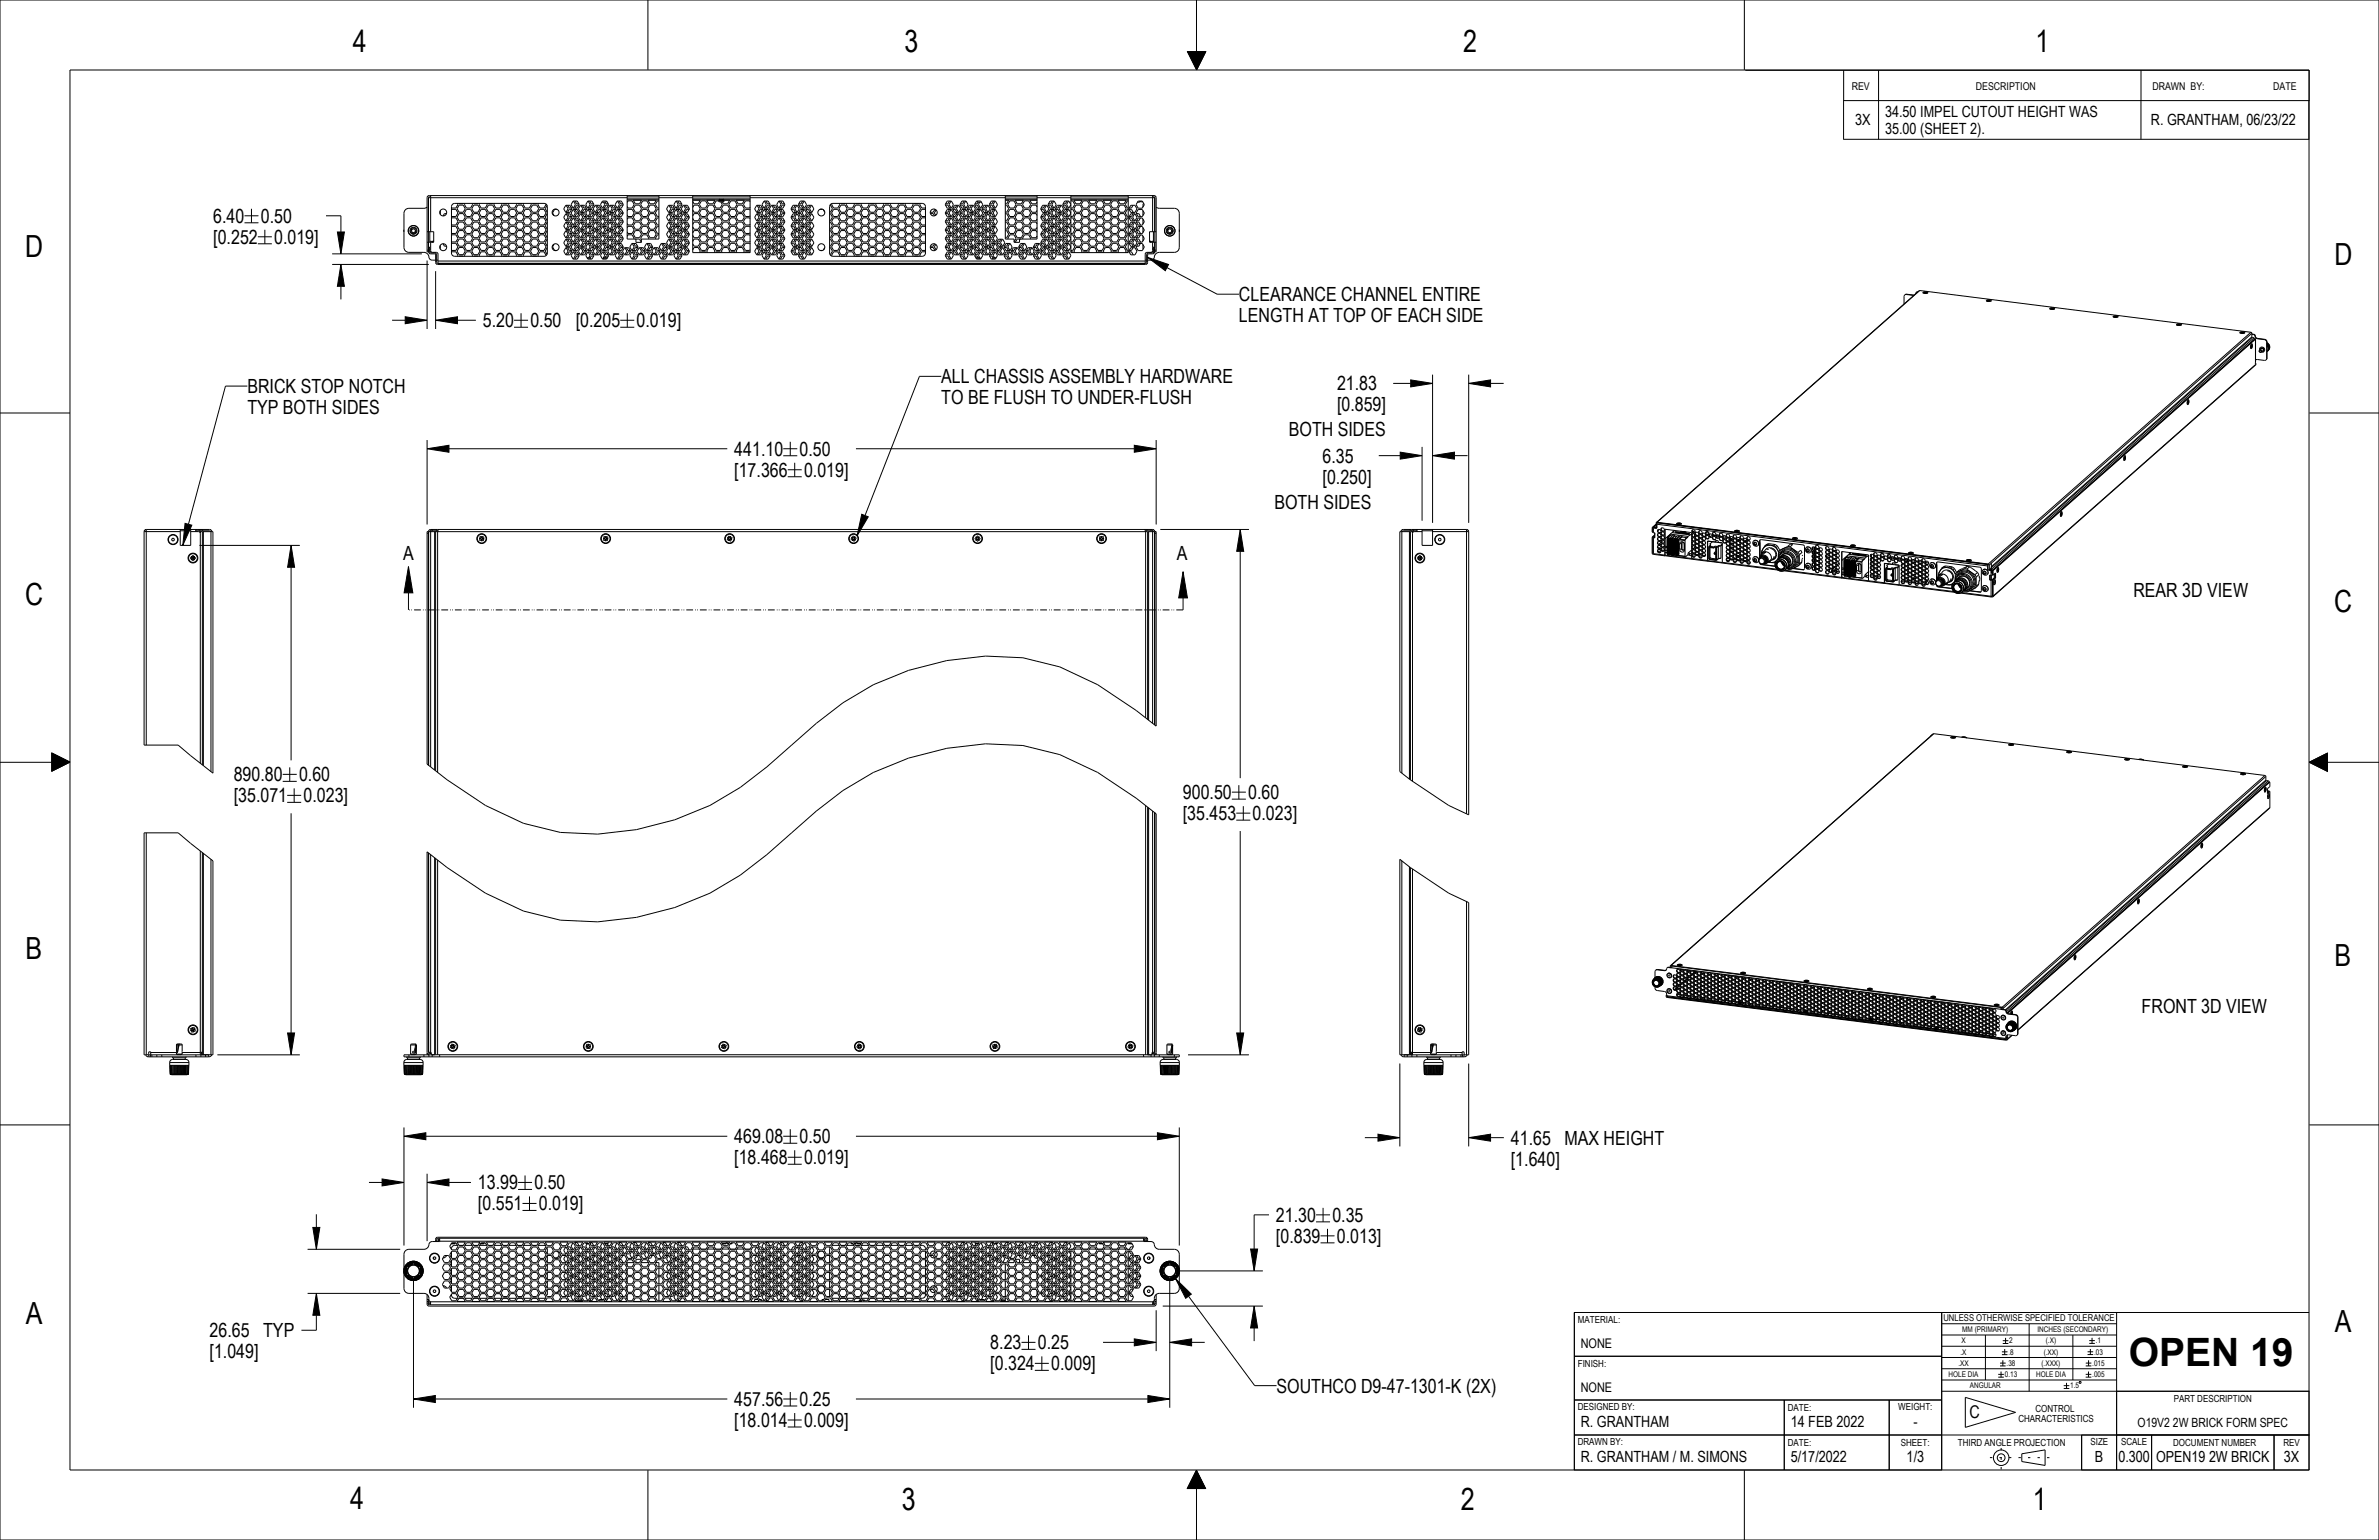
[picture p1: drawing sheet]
<svg xmlns="http://www.w3.org/2000/svg" width="432mm" height="279mm" viewBox="0 0 432 279" stroke-linecap="round" stroke-linejoin="round" font-family="sans-serif">
<defs><g id="words">
<text font-size="7.1" x="386.4" y="247.8">OPEN 19</text>
<g font-size="5.5">
<text x="64.1" y="9.4">4</text>
<text x="164.2" y="9.4">3</text>
<text x="265.6" y="9.4">2</text>
<text x="369.4" y="9.4">1</text>
<text x="4.6" y="46.7">D</text>
<text x="423.7" y="48">D</text>
<text x="4.6" y="109.8">C</text>
<text x="423.7" y="111.1">C</text>
<text x="4.6" y="174">B</text>
<text x="423.7" y="175.3">B</text>
<text x="4.7" y="240.3">A</text>
<text x="423.8" y="241.6">A</text>
<text x="63.6" y="273.9">4</text>
<text x="163.7" y="273.9">3</text>
<text x="265.1" y="273.9">2</text>
<text x="369" y="273.9">1</text>
</g>
<g font-size="3.5">
<text x="38.7" y="40.4">6.40</text>
<text x="47.3" y="40.4">0.50</text>
<text x="38.7" y="44.2">[0.252</text>
<text x="49.8" y="44.2">0.019]</text>
<text x="87.6" y="59.4">5.20</text>
<text x="96.3" y="59.4">0.50</text>
<text x="104.5" y="59.4">[0.205</text>
<text x="115.5" y="59.4">0.019]</text>
<text x="224.9" y="54.6">CLEARANCE CHANNEL ENTIRE</text>
<text x="224.9" y="58.5">LENGTH AT TOP OF EACH SIDE</text>
<text x="44.9" y="71.3">BRICK STOP NOTCH</text>
<text x="170.9" y="69.5">ALL CHASSIS ASSEMBLY HARDWARE</text>
<text x="242.7" y="70.8">21.83</text>
<text x="44.9" y="75.1">TYP BOTH SIDES</text>
<text x="170.9" y="73.4">TO BE FLUSH TO UNDER-FLUSH</text>
<text x="242.7" y="74.6">[0.859]</text>
<text x="133.3" y="82.7">441.10</text>
<text x="145.1" y="82.7">0.50</text>
<text x="233.9" y="79.2">BOTH SIDES</text>
<text x="240.1" y="83.9">6.35</text>
<text x="133.3" y="86.5">[17.366</text>
<text x="145.9" y="86.5">0.019]</text>
<text x="240.1" y="87.7">[0.250]</text>
<text x="231.3" y="92.3">BOTH SIDES</text>
<text x="73.2" y="101.5">A</text>
<text x="213.6" y="101.6">A</text>
<text x="387.2" y="108.3">REAR 3D VIEW</text>
<text x="42.4" y="141.8">890.80</text>
<text x="54.3" y="141.8">0.60</text>
<text x="42.4" y="145.6">[35.071</text>
<text x="55.1" y="145.6">0.023]</text>
<text x="214.7" y="145">900.50</text>
<text x="214.7" y="148.8">[35.453</text>
<text x="226.5" y="145">0.60</text>
<text x="227.4" y="148.8">0.023]</text>
<text x="388.7" y="183.8">FRONT 3D VIEW</text>
<text x="133.3" y="207.4">469.08</text>
<text x="145.1" y="207.4">0.50</text>
<text x="274.2" y="207.7">41.65 MAX HEIGHT</text>
<text x="86.8" y="215.8">13.99</text>
<text x="97" y="215.8">0.50</text>
<text x="133.3" y="211.2">[18.468</text>
<text x="145.9" y="211.2">0.019]</text>
<text x="274.2" y="211.5">[1.640]</text>
<text x="86.8" y="219.6">[0.551</text>
<text x="97.8" y="219.6">0.019]</text>
<text x="231.6" y="221.7">21.30</text>
<text x="241.8" y="221.7">0.35</text>
<text x="231.6" y="225.5">[0.839</text>
<text x="242.6" y="225.5">0.013]</text>
<text x="38" y="242.6">26.65 TYP</text>
<text x="179.7" y="244.8">8.23</text>
<text x="188.4" y="244.8">0.25</text>
<text x="38" y="246.4">[1.049]</text>
<text x="179.7" y="248.6">[0.324</text>
<text x="190.8" y="248.6">0.009]</text>
<text x="133.3" y="255.1">457.56</text>
<text x="145.1" y="255.1">0.25</text>
<text x="231.7" y="252.7">SOUTHCO D9-47-1301-K (2X)</text>
<text x="133.3" y="258.9">[18.014</text>
<text x="145.9" y="258.9">0.009]</text>
</g>
<text font-size="3.2" x="357.5" y="257.3">C</text>
<g font-size="2.8">
<text x="336.7" y="22.8">3X</text>
<text x="342.1" y="21.3">34.50 IMPEL CUTOUT HEIGHT WAS</text>
<text x="390.4" y="22.8">R. GRANTHAM, 06/23/22</text>
<text x="342.1" y="24.3">35.00 (SHEET 2).</text>
<text x="286.9" y="258.8">R. GRANTHAM</text>
<text x="325" y="258.8">14 FEB 2022</text>
<text x="347.3" y="258.8">-</text>
<text x="286.9" y="265.2">R. GRANTHAM / M. SIMONS</text>
<text x="325" y="265.2">5/17/2022</text>
<text x="346.1" y="265.2">1/3</text>
<text x="380.2" y="265.2">B</text>
<text x="384.5" y="265.2">0.300</text>
<text x="391.4" y="265.2">OPEN19 2W BRICK</text>
<text x="414.5" y="265.2">3X</text>
</g>
<g font-size="2.4">
<text x="286.9" y="244.5">NONE</text>
<text x="286.9" y="252.5">NONE</text>
</g>
<text font-size="2.3" x="388" y="258.8">O19V2 2W BRICK FORM SPEC</text>
<g font-size="1.9">
<text x="336.1" y="16.3">REV</text>
<text x="358.6" y="16.3">DESCRIPTION</text>
<text x="390.7" y="16.3">DRAWN BY:</text>
<text x="412.6" y="16.3">DATE</text>
</g>
<g font-size="1.8">
<text x="286.4" y="240.1">MATERIAL:</text>
<text x="286.4" y="248">FINISH:</text>
<text x="286.4" y="255.9">DESIGNED BY:</text>
<text x="324.5" y="255.9">DATE:</text>
<text x="344.5" y="255.9">WEIGHT:</text>
<text x="369.4" y="256.1">CONTROL</text>
<text x="394.5" y="254.3">PART DESCRIPTION</text>
<text x="286.4" y="262.3">DRAWN BY:</text>
<text x="324.5" y="262.3">DATE:</text>
<text x="345" y="262.3">SHEET:</text>
<text x="355.4" y="262.3">THIRD ANGLE PROJECTION</text>
<text x="366.3" y="258">CHARACTERISTICS</text>
<text x="379.4" y="262.3">SIZE</text>
<text x="385" y="262.3">SCALE</text>
<text x="394.4" y="262.3">DOCUMENT NUMBER</text>
<text x="414.4" y="262.3">REV</text>
</g>
<text font-size="1.7" x="352.7" y="239.7">UNLESS OTHERWISE SPECIFIED TOLERANCE</text>
<g font-size="1.4">
<text x="355.8" y="245.8">.X</text>
<text x="356" y="243.7">X</text>
<text x="356.2" y="241.7">MM (PRIMARY)</text>
<text x="364.5" y="245.8">.8</text>
<text x="364.7" y="243.7">2</text>
<text x="369.8" y="241.7">INCHES (SECONDARY)</text>
<text x="370.9" y="245.8">(.XX)</text>
<text x="371.3" y="243.7">(.X)</text>
<text x="380.1" y="245.8">.03</text>
<text x="380.4" y="243.7">.1</text>
<text x="353.7" y="249.9">HOLE DIA</text>
<text x="355.5" y="247.8">.XX</text>
<text x="357.5" y="251.9">ANGULAR</text>
<text x="363.9" y="249.9">0.13</text>
<text x="364.2" y="247.8">.38</text>
<text x="369.6" y="249.9">HOLE DIA</text>
<text x="370.5" y="247.8">(.XXX)</text>
<text x="375.8" y="251.9">1.5</text>
<text x="379.8" y="249.8">.005</text>
<text x="379.8" y="247.8">.015</text>
</g>
</g></defs>
<g fill="#000">
<path d="M215.5 9.4h3.3l-1.6 3.3zM61.2 42.1h1.3l-.6 4zM61.9 48l.6 3.9h-1.3zM73.5 57.5l4 .6-4 .6zM79.1 58.1l3.9-.6v1.2zM256 68.9l4 .7-4 .6zM266.6 69.6l3.9-.7v1.3zM52.8 99l.7 3.9h-1.3zM77.5 81.4l4-.6v1.3zM205.9 80.8l3.9 .6-3.9 .7zM225.1 96.1l.6 3.9h-1.2zM254.1 82l4 .7-4 .6z"/>
<path d="M260 82.7l4-.7v1.3zM74.1 102.8l.8 4.8h-1.6zM214.7 103.7l.8 4.8h-1.6zM9.4 136.6l3.3 1.7-3.3 1.6zM419.1 138.3l3.3-1.7v3.3zM52.2 187.4h1.3l-.7 4zM224.5 187.4h1.2l-.6 4zM73.3 206.1l4-.6v1.3zM69.4 213.9l3.9 .6-3.9 .7zM77.5 214.5l4-.6v1.3zM210.1 205.5l3.9 .6-3.9 .7zM250.1 205.8l4 .6-4 .6z"/>
<path d="M266.6 206.4l3.9-.6v1.2zM56.8 222.7h1.3l-.7 4zM57.4 234.7l.7 3.9h-1.3zM227.6 237l.7 3.9h-1.3zM227 226.6h1.3l-.7 4zM75 253.8l4-.6v1.3zM205.9 242.9l3.9 .6-3.9 .7zM212.3 243.5l4-.6v1.3zM208.3 253.2l4 .6-4 .7zM217.2 266.8l1.6 3.3h-3.3z"/>
</g>
<g fill="none" stroke="#000" stroke-width=".18">
<path d="M0 0h431.8v279.4h-431.8zM117.6 0v12.7M215.5 9.4h3.3l-1.6 3.3zM217.2 0v12.7M316.6 0v12.7M316.8 12.8h102.3v5.5M334.6 18.3h84.5M334.6 18.3v7M334.6 12.7v5.6M341 12.7v12.6M388.6 12.8v12.5M44.4 39.2h2.5"/>
<path d="M45.6 37.9v2.5M59.2 39.2h2.7v2.9M334.6 25.3h84.5M44.4 40.4h2.5M46.8 43h2.5M46.8 44.2h2.5M48.1 41.7v2.5M60.3 48h17.5M60.3 46.1h16.3M61.2 42.1h1.3l-.6 4zM61.9 48l.6 3.9h-1.3zM61.9 51.9v2.4"/>
<path d="M71.2 58.1h2.3M73.5 57.5l4 .6-4 .6zM77.5 47.3v12.4M79.1 58.1l3.9-.6v1.2zM79.1 49.2v10.5M83 58.1h3.4M93.3 58.1h2.5M93.3 59.4h2.5M94.6 56.8v2.6M112.6 58.1h2.5M112.6 59.4h2.5M113.9 56.8v2.6"/>
<path d="M0 74.9h12.7M77.5 79.8v15.4M209.8 79.8v15.4M252.9 69.6h3.1M256 68.9l4 .7-4 .6zM260 68v26.9M266.6 69.6l3.9-.7v1.3zM266.6 68v26.9M270.5 69.6h2.4M419.2 74.9h12.6M36.2 99h18.2M52.8 99l.7 3.9h-1.3z"/>
<path d="M77.5 81.4l4-.6v1.3zM81.5 81.4h50.5M142.2 81.4h2.5M142.2 82.7h2.5M143 85.2h2.5M143 86.5h2.5M143.4 80.1v2.6M144.2 84v2.5M155.4 81.4h50.5M205.9 80.8l3.9 .6-3.9 .7zM210.6 96.1h16.1M225.1 96.1l.6 3.9h-1.2z"/>
<path d="M250.3 82.7h3.8M254.1 82l4 .7-4 .6zM258.1 81.1v13.4M260 82.7l4-.7v1.3zM264 82.7h2.4M52.8 102.9v35M74.1 102.8l.8 4.8h-1.6zM74.1 107.6v3.1M214.7 103.7l.8 4.8h-1.6zM214.7 108.5v2.2M225.1 100v41.2M0 138.3h12.7"/>
<path d="M9.4 136.6l3.3 1.7-3.3 1.6zM26.2 135.2h6.1l6.4 5.1M52.6 139.2v2.6M209.8 131.7l-3.6-2.8-7-4.7-6.8-3.2-6.7-1.7a49.2 49.2 0 0 0-37.5 11.9l-9 7.9a49.2 49.2 0 0 1-37.5 11.9l-6.7-1.6-6.9-3.3-7-4.6-3.6-2.9M254.1 140l1.9 1.5 7 4.6 3.6 1.7M419.1 138.3l3.3-1.7v3.3zM419.2 138.3h12.6M26.2 151.1h6.1l6.4 5.1M51.3 140.5h2.6M51.3 141.8h2.6M52.1 144.3h2.6M52.1 145.6h2.6"/>
<path d="M52.8 147.5v39.9M53.4 143v2.6M209.8 147.7l-3.6-2.9-7-4.7-6.8-3.2-6.7-1.6a49.2 49.2 0 0 0-37.5 11.8l-9 8a49.2 49.2 0 0 1-37.5 11.8l-6.7-1.6-6.9-3.3-7-4.6-3.6-2.8M223.6 143.7h2.5M223.6 145h2.5M224.4 147.5h2.5M224.4 148.8h2.5M224.9 142.4v2.6M225.1 150.8v36.6M225.7 146.3v2.5M254.1 155.9l1.9 1.5 7 4.6 3.6 1.8M39.5 191.4h14.9"/>
<path d="M52.2 187.4h1.3l-.7 4zM215.6 191.4h11.1M224.5 187.4h1.2l-.6 4zM254.1 192.9v15.1M266.6 193v15M0 204.1h12.7M67 214.5h2.4M69.4 213.9l3.9 .6-3.9 .7zM73.3 206.1l4-.6v1.3zM73.3 204.6v21.4M77.3 206.1h54.7M77.5 214.5l4-.6v1.3z"/>
<path d="M77.5 212.9v12.3M81.5 214.5h4M94 214.5h2.6M94 215.8h2.6M94.8 218.3h2.6M94.8 219.6h2.6M95.3 213.3v2.5M96.1 217.1v2.5M142.2 206.1h2.5M142.2 207.4h2.5M143 210h2.5M143 211.2h2.5"/>
<path d="M143.4 204.9v2.5M144.2 208.7v2.5M155.4 206.1h54.7M210.1 205.5l3.9 .6-3.9 .7zM214 204.6v21.4M240.1 219.1v2.6M247.7 206.4h2.4M250.1 205.8l4 .6-4 .6zM266.6 206.4l3.9-.6v1.2zM270.5 206.4h2.5M419.2 204.1h12.6M55.8 234.7h16.8"/>
<path d="M55.8 226.7h16.8M56.8 222.7h1.3l-.7 4zM57.4 234.7l.7 3.9h-1.3zM57.4 220.3v2.4M57.4 238.6v2.7h-2.7M75 232.2v23.2M209.8 237.7v7.4M211 237h18.2M212.3 232.2v23.2M213.9 230.6h15.3M227 226.6h1.3l-.7 4zM227.6 237l.7 3.9h-1.3z"/>
<path d="M230.3 220.4h-2.7v6.2M238.9 220.4h2.5M238.9 221.7h2.5M239.7 224.2h2.5M239.7 225.5h2.5M240.9 223v2.5M285.7 238.1h133.4M285.8 238.1v28.6M352.4 238.1v28.6M384.2 238.1v28.6M75 253.8l4-.6v1.3zM79 253.8h53"/>
<path d="M142.2 253.8h2.5M142.2 255.1h2.5M143 257.6h2.5M143 258.9h2.5M143.4 252.6v2.5M144.2 256.4v2.5M155.4 253.8h52.9M185.4 243.5h2.5M185.4 244.8h2.5M186.7 242.3v2.5M187.8 247.4h2.6M187.8 248.6h2.6"/>
<path d="M189.1 246.1v2.5M200.2 243.5h5.7M205.9 242.9l3.9 .6-3.9 .7zM208.3 253.2l4 .6-4 .7zM212.3 243.5l4-.6v1.3zM216.3 243.5h2.4M227.6 240.9v2.4M285.8 254h66.6M285.8 246.1h66.6M323.8 254v12.7M342.9 254v12.7M352.4 252.4h66.8"/>
<path d="M352.4 250.4h31.8M352.4 248.3h31.8M352.4 246.3h31.8M352.4 244.2h31.8M352.4 242.2h31.8M352.4 240.2h31.8M356.7 253.5l9.1 2.7-9.1 2.8zM360.4 242.2v8.2M362.7 249.4h1M362.7 249.9h1M363 247.3h1M363 247.8h1"/>
<path d="M363.2 248.8v1.1M363.4 245.3h1M363.4 245.8h1M363.5 243.2h1M363.5 243.7h1M363.5 246.8v1M363.9 244.8v1M364 242.7v1M368.3 240.2v12.2M374.6 251.4h1M374.6 251.9h1M375.1 250.9v1"/>
<path d="M376.2 242.2v8.2M377.5 250.6l.2 .1-.1 .3-.2-.1zM378.6 249.3h1M378.6 249.8h1M378.6 247.3h1M378.6 247.8h1M378.9 245.3h1M378.9 245.8h1M379.1 248.8v1M379.1 246.8v1M379.2 243.2h1M379.2 243.7h1"/>
<path d="M379.4 244.7v1.1M379.7 242.7v1M117.6 266.7v12.7M217.2 266.8l1.6 3.3h-3.3zM217.2 266.7v12.7M285.8 260.3h133.4M316.6 266.7v12.7M367 263.8l4.2-.7v2.8l-4.2-.7zM377.8 260.3v6.4M390.5 260.3v6.4M412.7 260.3v6.4M419.1 266.7v-254h-406.4v254h406.5"/>
<circle cx="363.2" cy="264.5" r="1.41"/>
<circle cx="363.2" cy="264.5" r=".7"/>
</g>
<path d="M214.7 110.7h-140.6" fill="none" stroke="#000" stroke-width=".18" stroke-dasharray="1.2 .4 .1 .2 .1 .4" stroke-linecap="butt"/>
<path d="M363.2 266.6v-4.2M372 264.5h-10.9" fill="none" stroke="#000" stroke-width=".18" stroke-dasharray=".4 1.3" stroke-linecap="butt"/>
<!-- layer: COMPONENTS -->
<g fill="none" stroke="#000" stroke-width=".18">
<path d="M301 99.4l.3 .1M301 99.7l.4 .1M301.3 99.5h-.1M301.3 99.5h.1M301.4 98.4l-.4 .4M301.6 99.8h.5M302 98l-.4 .3M302.1 99.1l-.2 .2M302.2 99.1l.4 .1M302.2 99.9h.4M302.6 97.7v2.8M302.6 97.7l.7 .1"/>
<path d="M302.6 99.3l-.4 .1M302.6 98.4l.1 .1M302.6 99.1l.1 .1M302.6 99.8h.1M302.6 97.9v.5M302.6 98.6v.5M302.6 99.3v.5M302.6 99.9v.5M302.7 98.4v.1M302.7 99.8h.1M302.7 99.1h.1M302.7 99.9h-.1"/>
<path d="M302.7 99.8h-.1M302.7 99.2l-.1 .1M302.7 99.1h-.1M302.7 98.6h-.1M302.7 98.4h-.1M302.7 97.9h-.1M302.7 98.5l-.1 .1M302.7 99.9h.1M302.7 99.2h.1M302.7 98.5h.1M302.7 97.9h.1M302.7 99.9h.2"/>
<path d="M302.7 99.8l.2 .1M302.7 99.2h.2M302.7 98.5l.2 .1M302.7 97.9h.2M302.7 97.4l-.1 .3M302.7 97.4h.1M302.7 98.6h.1M302.7 99.7v.1M302.7 98.4h.1M302.7 97.9v.5M302.7 98.5v.6M302.7 99.2v.6"/>
<path d="M302.7 99.9v.5M302.7 99.1v.1M302.7 99.2l.1 .1M302.7 98.4l.1 .1M302.7 97.5l.5 .1M302.7 97.8h.1M302.7 99.7h.1M302.7 99.5h.2M302.7 98.8l.2 .1M302.7 98.1l.2 .1M302.7 98v.4M302.7 98.6v.5"/>
<path d="M302.7 99.3v.4M302.7 100v.4M302.7 99.6h.2M302.7 99.5h.1M302.7 98.9h.2M302.7 98.8h.1M302.7 98.2h.2M302.7 98.1h.1M302.7 99.3h.1M302.7 99.9v.1M302.7 97.9v.1M302.7 97.7l.1 .1h-.1"/>
<path d="M302.7 97.7v.1M302.7 99.6h.1M302.7 98.9h.1M302.7 98.2h.1M302.7 99.9l.1 .1M302.7 99.7l.1 .1M302.7 97.9l.1 .1M302.7 98.6l.1 .2M302.7 100l.1 .1M302.7 98h.1M302.7 100h.1M302.8 99.3h-.1"/>
<path d="M302.8 97.9h-.1M302.8 98.6h-.1M302.8 99.9h-.1M302.8 97.9h.1M302.8 99.9h.1M302.8 99.2h.1M302.8 98.6h.1M302.8 97.4l-.1 .1M302.8 98v.1M302.8 98.2v.1M302.8 98.9v.1M302.8 99.3v.1"/>
<path d="M302.8 99.6v.1M302.8 99.6h.1M302.8 98.9h.1M302.8 98.3l-.1 .1M302.8 99l-.1 .1M302.8 99.7h-.1M302.8 99.7h.1M302.8 99.3h.1M302.8 99h.1M302.8 98.2h.1M302.8 98.1h-.1M302.8 98.8h-.1"/>
<path d="M302.8 99.4l-.1 .1M302.8 98.3h.1M302.8 99.4l.1 .1M302.8 98.8l.1 .1M302.8 98.1l.1 .1M302.8 98.1h.1M302.8 98.8h.1M302.8 99.4h.1M302.8 98.3v.1M302.8 99.8h.1M302.8 99.1h.1M302.8 98.5h.1"/>
<path d="M302.8 99.9v.1M302.8 97.9v.1M302.8 99.8l.1 .1M302.8 99.1l.1 .1M302.8 98h.1M302.8 98.4h.1M302.8 98.6v.1M302.8 100h.1M302.9 97.9v.3M302.9 98.2v.7M302.9 98.9v.6M302.9 99.6v.6"/>
<path d="M302.9 97.9h-.1M302.9 98.6h-.1M302.9 99.2h-.1M302.9 99.9h-.1M302.9 99.6h-.1M302.9 98.9h-.1M302.9 98.2h-.1M302.9 99l.1 .1M302.9 98.3l.1 .1M302.9 99.7h.1M302.9 97.8v.5M302.9 98.5v.5"/>
<path d="M302.9 99.1v.6M302.9 99.8v.5M302.9 99h.1M302.9 98.3h.1M302.9 99.6l.1 .1M302.9 99.1v.5M302.9 99.8h.1M302.9 99.6v.1M302.9 99.1h.1M302.9 98.5h.1M302.9 97.8h.1M303 98.4l-.1 .1"/>
<path d="M303 97.7l-.1 .1M303 99.7l-.1 .1M303 99.1h-.1M303 99.7v.1M303 99.1h.1M303 98.4h.1M303 97.7v.1M303 97.7l.1 .1M303 97.8h-.1M303 99.8h-.1M303 99h.1M303 98.3h.1"/>
<path d="M303 99.6v.1M303 98.3h-.1M303 99h-.1M303 99.6h-.1M303 99.8h.1M303 97.8h.1M303 97.8v.5M303 98.4v.6M303 99.1v.5M303 99.8v.5M303 98.4l.1 .1M303 98.3v.1"/>
<path d="M303 99v.1M303 99.7h.1M303 98.3l.1 .1M303 99.6l.1 .1M303 99.6h.1M303 99.2h.1M303 98.9h.1M303 98.5h.1M303 98.9v.1M303 98.7h.1M303 99.1v.1M303 99.4h.1"/>
<path d="M303 99.8l.1 .1M303 97.8h.4M303 98.5l.1 .4M303 99.2v.4M303 97.8l.1 .2M303 99.2l.1 .1M303 97.8l.1 .1M303.1 100v.1M303.1 98v.1M303.1 98.1v.1M303.1 98.5v.1M303.1 98.8v.1"/>
<path d="M303.1 99.4v.1M303.1 99.9v.1M303.1 99.4h.1M303.1 98.8h.1M303.1 98.2l-.1 .1M303.1 99.5l-.1 .1M303.1 99.9h.1M303.1 99.5v.1M303.1 98.9h.1M303.1 98.1h.1M303.1 98.6l-.1 .1M303.1 99.3h-.1"/>
<path d="M303.1 98.2h.1M303.1 99.3v.1M303.1 98.6v.1M303.1 98h.1M303.1 98.6h.1M303.1 99.3h.1M303.1 100h.1M303.1 99.5h.1M303.1 99.6h-.1M303.1 98.2v.1M303.1 97l.1-.1 3.2 .4M303.1 97l-.4 .4"/>
<path d="M303.1 97h.1M303.1 99.7h.1M303.1 99h.1M303.1 99.8h.1M303.1 99.1v.1M303.1 99v.1M303.1 98.4h.1M303.1 97.9h.1M303.1 98.3h.1M303.1 98.5h.1M303.1 99.2h.1M303.1 99.6h.1"/>
<path d="M303.1 97.8h.1M303.1 97.7v.1M303.1 97.7v.4M303.1 98.1v.6M303.1 98.8v.6M303.1 99.4v.7M303.1 99.1h.1M303.1 97.2l-.4 .3M303.1 97.2h.4M303.2 97.7l-.1 .1M303.2 98.5v.1M303.2 99.2h.1"/>
<path d="M303.2 99.8v.1M303.2 98v.5M303.2 98.7v.5M303.2 99.3v.5M303.2 100v.5M303.2 97l-.1 .2M303.2 97l-.4 .4M303.2 97.5l.2 .1M303.2 97.5l-.1 .2M303.2 98.5h.1M303.2 98.6v.6M303.2 100h.1"/>
<path d="M303.2 99.8h.1M303.2 99.3h.1M303.2 98.6v.1M303.2 98h.1M303.2 97.9v.1M303.2 99.9v.1M303.2 99.9h.1M303.2 98.6h.1M303.2 97.9h.1M303.2 99.9h.2M303.2 99.2l.2 .1M303.2 98.6h.2"/>
<path d="M303.2 97.9l.2 .1M303.2 99.1l.1 .1M303.2 99.1v.1M303.2 97.9v.6M303.2 99.9v.6M303.2 99.3l.2 .1M303.2 99.2h.2M303.2 99.8l.2 .1M303.2 98.5h.2M303.3 99.8h.1M303.3 99.1h.1M303.3 98.7h.1"/>
<path d="M303.3 98.5h.1M303.3 98h.1M303.3 98.5h-.1M303.3 99.2h-.1M303.3 99.8l-.1 .1M303.3 99.3h.1M303.3 100h.1M303.3 99.3v.1M303.3 99.1v.1M303.3 99.3l.1 .1M303.3 98.7v.4M303.3 98.7v.1"/>
<path d="M303.3 98.6h.1M303.3 98.1v.4M303.3 99.4v.3M303.3 98.1v.1M303.3 98.3v.1M303.3 99v.1M303.3 99.4v.1M303.3 99.6v.1M303.3 99.6h.1M303.3 99h.1M303.3 98.4v.1M303.3 99.7h.1"/>
<path d="M303.3 99.4h.1M303.3 98.3h.1M303.3 98.4h.1M303.3 98.1h.1M303.3 99.5l.1 .1M303.3 98.8l.1 .1M303.3 98.2l.1 .1M303.3 98.2h.1M303.3 98.8h.1M303.3 99.5v.1h.1M303.3 98.8v.1h.1M303.3 97.8h.1"/>
<path d="M303.4 97.8h.1M303.4 99.7h.1M303.4 99.1h.1M303.4 98.4h.1M303.4 99.7v.1M303.4 98.4v.1M303.4 99.9h.1M303.4 99.2h.1M303.4 98.5h.1M303.4 98.7h.1M303.4 98h.1M303.4 99.9h-.2"/>
<path d="M303.4 99.2v.1M303.4 98.5v.1M303.4 98v.1M303.4 99.4h.1M303.4 99.8h.1M303.4 98v.3M303.4 98.3v.6M303.4 99v.6M303.4 99.6v.6M303.4 98.6h.1M303.4 99.3h.1M303.4 99.9v.1"/>
<path d="M303.4 99.6h.1M303.4 99h.1M303.4 98.3h.1M303.4 97.8l.1 .1M303.4 97.6l-.1 .2M303.4 98.4l.1 .1M303.4 99.7l.1 .1M303.4 98.5v.6M303.4 99.2v.5M303.4 99.9v.5M303.4 97.8v.6M303.5 97.8h-.1"/>
<path d="M303.5 97.8h.1M303.5 96.6l3.2 .4M303.5 97.8l.6 .1M303.5 99.7h.1M303.5 98.4h.1M303.5 99v.1M303.5 97.9v.5M303.5 98.5v.5M303.5 99.2v.5M303.5 99.8v.6M303.5 99.8l-.1 .1M303.5 99.7h-.1"/>
<path d="M303.5 99.2h-.1M303.5 99l-.1 .1M303.5 98.5h-.1M303.5 98.4h-.1M303.5 99.1l-.1 .1M303.5 99.8h.1M303.5 99.1v.1M303.5 98.5h.1M303.5 99.8h.2M303.5 99.1l.2 .1M303.5 98.5h.2M303.5 97.8h.2"/>
<path d="M303.5 97.9h.1M303.5 99.2h.1M303.5 99h.1M303.5 97.8v.6M303.5 99.8l.1 .1M303.5 98.4v.1M303.5 99.1h.1M303.5 99.7v.1M303.5 99.7l.1 .1M303.5 99l.1 .1M303.5 98.6h.1M303.5 98.3h.1"/>
<path d="M303.5 98.3v.1M303.5 99.5h.2M303.5 98.8h.2M303.5 98.2h.1M303.5 99.9h.1M303.5 99.4l.2 .1M303.5 98.2h.2M303.5 99.5h.1M303.5 98.8h.1M303.5 97.6v.2M303.5 97.6h-.1M303.5 98.7l.2 .1"/>
<path d="M303.5 98.1h.2M303.5 97.9v.2M303.5 98.2v.1M303.5 98.6v.1M303.5 99.2l.1 .2M303.5 99.2l.1 .1M303.6 98.5h-.1M303.6 99.2h-.1M303.6 97.9h-.1M303.6 99.9h-.1M303.6 98.5l-.1 .1M303.6 98.8l-.1 .2"/>
<path d="M303.6 99.5l-.1 .2M303.6 99.9l-.1 .2M303.6 98.2v.1M303.6 98.6v.1M303.6 98.8v.1M303.6 99.5v.1M303.6 99.9v.1M303.6 99.5h.1M303.6 98.3h-.1M303.6 98.9l-.1 .1M303.6 99.6l-.1 .1M303.6 99.9h.1"/>
<path d="M303.6 99.6h.1M303.6 98.9v.1M303.6 98.6h.1M303.6 98.8h.1M303.6 98.2h.1M303.6 98.3h.1M303.6 98.7h.1M303.6 99.4h.1M303.6 98.7h-.1M303.6 98.9h.1M303.6 99h.1M303.6 99.4l.1 .1"/>
<path d="M303.6 98.7l.1 .1M303.6 98l.1 .1M303.6 99.6v.1M303.6 99.7v.1M303.6 99.1h.1M303.6 98.4h.1M303.6 99.2h.1M303.6 97.9h.1M303.6 99.8h.1M303.6 98.4l.1 .1M303.6 99.3h.1M303.6 99.7h.1"/>
<path d="M303.7 97.8v.3M303.7 98.2v.6M303.7 98.8v.7M303.7 99.5v.6M303.7 97.8h-.1M303.7 98.5h-.1M303.7 99.2h-.1M303.7 99.8h-.1M303.7 99.5h-.1M303.7 98.8h-.1M303.7 98.2h-.1M303.7 98.6h.1"/>
<path d="M303.7 99.9l.1 .1M303.7 99.2l.1 .1M303.7 98.1v.5M303.7 98.7v.5M303.7 99.4v.5M303.7 99.2h.1M303.7 99.9h.1M303.7 98v.6M303.7 99.4h.1M303.7 98.7h.1M303.7 98v.1M303.8 100l-.1 .1"/>
<path d="M303.8 98l-.1 .1M303.8 99.3l-.1 .1M303.8 98.7h-.1M303.8 100h.1M303.8 99.3h.1M303.8 98.7h.1M303.8 98h.1M303.8 99.3l.1 .1M303.8 98h-.1M303.8 99.9h.1M303.8 98.5v.1M303.8 98.5l-.1 .1"/>
<path d="M303.8 99.4h-.1M303.8 99.9h-.1M303.8 99.3v.1M303.8 98v.6M303.8 98.7v.5M303.8 99.3v.6M303.8 98l.1 .1M303.8 98.6h.1M303.8 99.9v.1M303.8 99.2l.1 .1M303.8 99.4h.1M303.8 99.2h.1"/>
<path d="M303.8 98.8h.1M303.8 98.5h.1M303.8 98.1h.1M303.8 99.2v.1M303.8 99.6h.1M303.8 98.9l.1 .1M303.8 98.3h.1M303.8 99.7h.1M303.8 99h.1M303.8 98.9h.1M303.8 98.4h.1M303.8 99.4l.1 .1"/>
<path d="M303.8 98.7l.1 .1M303.8 98.5l.1 .1M303.8 98.8h.1zM303.8 98v.1M303.9 98.1v.1M303.9 98.4v.1M303.9 98.8v.1M303.9 99v.1M303.9 99.5v.1M303.9 99.7v.1M303.9 99.7h.1M303.9 99h.1"/>
<path d="M303.9 98.5h-.1M303.9 99.1l-.1 .1M303.9 99.8l-.1 .1M303.9 99.8h.1M303.9 99.5h.1M303.9 98.4h.1M303.9 98.2l-.1 .1M303.9 98.9h-.1M303.9 99.6h-.1M303.9 98.2h.1M303.9 98.9h.1M303.9 99.6h.1"/>
<path d="M303.9 99.1h.1M303.9 98.5h.1M303.9 98.9v.1M303.9 98.2v.1M303.9 99.8v.1M303.9 99.9h.1M303.9 99.3h.1M303.9 98.6h.1M303.9 99.4h.1M303.9 98.7v.1M303.9 99.9v.1M303.9 98.6h-.1"/>
<path d="M303.9 98.1h.1M303.9 99.2h.1M303.9 97.9h.1M303.9 97.8v.1M303.9 98v.3M303.9 98.4v.6M303.9 99v.6M303.9 99.7v.6M303.9 98h.1M303.9 98.7h.1M303.9 96.2l-1.7 1.5M303.9 97.9h.3"/>
<path d="M303.9 97.3l-.4 .3 .5 .1M303.9 97.3h.4M304 97.8l-.1 .1M304 99.8v.1M304 98.5h.1M304 99.1v.1M304 97.9v.6M304 98.6v.5M304 99.3v.5M304 99.9v.6M304 97.9v.5M304 97.9h.1"/>
<path d="M304 96.2l-.5 .4M304 97.1h.1M304 97.1l-.1 .2M304 97.1h-.3l-.5 .4M304 97.1l-.5 .5M304 97.6l.2 .1M304 97.6l-.1 .2M304 99.8h.1M304 98.4l.1 .1M304 99.1h.1M304 99.9h.1M304 99.2v.1"/>
<path d="M304 98.6h.1M304 98.4v.1M304 99.2h.1M304 98.5v.1M304 99.2h.2v.2M304 99.9h.2M304 98.5l.2 .1M304 99.2v.6M304 99.9v.5M304 98.6h.2M304 99.8h.2M304 98.5h.2"/>
<path d="M304 99.1l.2 .1M304.1 99.7h.1M304.1 100h.1M304.1 99.3h.1M304.1 99.1h.1M304.1 98.6h.1M304.1 98.4h.1M304.1 98h.1M304.1 98v.4M304.1 98.6v.5M304.1 99.3v.4M304.1 100v.4"/>
<path d="M304.1 99.5h.1M304.1 98.8h.1M304.1 98.1v.1M304.1 99.6h.1M304.1 98.9h.1M304.1 98.2h.1M304.1 98.1l.1 .1M304.1 97.9h.1M304.1 99.9h.1M304.1 99.7v.1M304.1 98.8l.1 .1M304.1 98.2l.1 .1"/>
<path d="M304.1 99.8h.1M304.1 98.6l.1 .1M304.1 98v.1M304.1 100v.1M304.1 98.6v.1M304.1 97.9v.1M304.1 99.9v.1M304.1 96.6h.1M304.1 98.2v.2M304.1 98.7v.1M304.1 98.9v.1M304.1 99.6v.1"/>
<path d="M304.1 99v.1M304.1 99h.1M304.1 98.7h.1M304.1 98.1h.1M304.1 99.4h.1M304.1 98.2l.1 .2M304.1 99.6l.1 .1M304.1 98.3v.1M304.1 99.4v.1M304.2 96.5h.1M304.2 96.5l-.1 .1M304.2 97.9v.2"/>
<path d="M304.2 97.9h.1M304.2 99.7h.1M304.2 99h.1M304.2 98.4h.1M304.2 99.4v.1M304.2 98.8v.1M304.2 98.1v.1M304.2 99v.1M304.2 99.8h.1M304.2 99.2h.1M304.2 98.5h.1M304.2 99.9v.1"/>
<path d="M304.2 99.3h.1M304.2 98h.1M304.2 99.9v.2M304.2 99.8v.1M304.2 99.3h-.1v.1M304.2 98.4v.1M304.2 99.1v.1M304.2 99.7v.1M304.2 98.7h.1M304.2 99.1h.1M304.2 100h.1M304.2 98.6v.2"/>
<path d="M304.2 98.9v.1M304.2 97.9v.3M304.2 98.3v.6M304.2 98.9v.6M304.2 99.6v.6M304.2 99.9h.1M304.2 99.6h.1M304.2 98.3h.1M304.2 97.7l-.1 .2M304.2 98.6l.1 .1M304.2 99.3l.1 .1M304.2 98.1v.5"/>
<path d="M304.2 98.8v.5M304.2 99.5v.5M304.2 96.6h.1M304.3 97.9h.1M304.3 97.9h-.1M304.3 96.5l-.1 .1M304.3 96.5h.1M304.3 96.5v.1M304.3 96.5l-.2 .1M304.3 96.6h.1M304.3 97.9l1.5 .2M304.3 100h.1"/>
<path d="M304.3 99.3h.1M304.3 100h-.1M304.3 99.4l-.1 .1M304.3 99.3h-.1M304.3 98.8h-.1M304.3 98.6h-.1M304.3 98.1h-.1M304.3 98.7h.1M304.3 98.7l-.1 .1M304.3 98.1h.2l-.1 .2M304.3 99.4h.1M304.3 98.1h.1"/>
<path d="M304.3 99.4h.2M304.3 98.7l.2 .1M304.3 98.8h.1M304.3 98.6h.1M304.3 99.9h.1M304.3 98.1v.5M304.3 98.7v.6M304.3 99.4v.6M304.3 99.4l.1 .1M304.3 99.3v.1M304.3 98.6l.1 .1M304.3 99.5h.1"/>
<path d="M304.3 98.2h.1M304.3 98.2v.4M304.3 98.8v.5M304.3 99.5v.4M304.3 98.4l.1 .1M304.3 99.8l.1 .1M304.3 99.7h.1M304.3 99.1h.1M304.3 99h.1M304.3 98.3h.1M304.4 98.8h.1M304.3 99.8h.1"/>
<path d="M304.3 98.4h.1M304.3 97.7v.2M304.3 97.7h-.1M304.3 99.9l.1 .1M304.3 98.1l.1 .1M304.4 98.1h.1M304.3 98.8l.1 .2M304.4 98.8h-.1M304.4 99.5h-.1M304.4 96.5h.1M304.4 96.5l-.1 .1M304.4 96.6h.1"/>
<path d="M304.4 99.4l-.1 .1M304.4 99.4h.1M304.4 98.1h-.1M304.4 98.2v.1M304.4 98.4v.1M304.4 99.1v.1M304.4 99.5v.1M304.4 99.8v.1M304.4 99.8h.1M304.4 99.1h.1M304.4 98.5l-.1 .1M304.4 99.2l-.1 .1"/>
<path d="M304.4 99.9h-.1M304.4 99.9h.1M304.4 99.5h.1M304.4 99.2h.1M304.4 98.4h.1M304.4 98.5h.1M304.4 98.2h.1M304.4 98.3h.1M304.4 99h.1M304.4 99.6h.1M304.4 98.3h-.1M304.4 99h-.1"/>
<path d="M304.4 99.6l-.1 .1M304.4 96.5l.2 .1M304.4 99l.1 .1-.2-.1M304.4 98.3l.1 .1-.2-.1M304.4 99.9v.1M304.4 99.2v.1M304.4 98.5v.2M304.4 99.3h.1M304.4 98.7h.1M304.4 98.1v.1M304.4 99.3l.1 .1M304.4 98.6h.1"/>
<path d="M304.4 98.8v.1M304.4 100h.1M304.5 99.4v.3h-.2M304.5 98.8l-.1 .2M304.5 98v2.7M304.5 100h.1M304.5 96.5h-.1M304.5 96.5l.1 .1M304.5 96.5h.1M304.5 99.2h.1M304.5 98.5h.1M304.5 99.8l.1 .1"/>
<path d="M304.5 99.2l.1 .1M304.5 98.5l.1 .1M304.5 98h.1M304.6 99.2h.1M304.6 99.3h-.1M304.6 98.6l-.1 .1M304.6 97.9l-.1 .1M304.6 99.9v.1M304.6 99.3h.1M304.6 98.6h.1M304.6 97.9v.1M304.6 99.9l.1 .1"/>
<path d="M304.6 97.9l.1 .1M304.6 100h.1M304.6 98h.1M304.6 96.6h.1M304.6 98.5h.1M304.6 99.8v.1M304.6 98.5h-.1M304.6 99.8h-.1M304.6 96.6h-.2M304.6 96.6h-.1M304.6 98v.5M304.6 98.6v.6"/>
<path d="M304.6 99.3v.5M304.6 100v.5M304.6 98.5v.1M304.6 99.2v.1M304.6 99.9h.1M304.6 98.6l.1 .1M304.6 98.5l.1 .1M304.6 99.8l.1 .1M304.6 99.8h.1M304.6 99.4h.1M304.6 99.1h.1M304.6 98.7h.1"/>
<path d="M304.6 98.7v.4M304.6 99.4v.4M304.6 99.5v.1M304.6 98.9h.1M304.6 98.2v.1M304.6 99.6h.1M304.6 99.5l.1 .1M304.6 99h.1M304.6 98.3h.1M304.6 98.2l.1 .1M304.6 99.3v.1M304.6 98l.1 .2"/>
<path d="M304.6 99.4l.1 .1M304.6 98l.1 .1M304.7 98.3v.1M304.7 98.7v.1M304.7 99v.1M304.7 99.6v.1M304.7 99.6h.1M304.7 98.4l-.1 .1M304.7 99.1h-.1M304.7 99.7l-.1 .1M304.7 99.7v.1M304.7 99.1h.1"/>
<path d="M304.7 98.7h.1M304.7 99h.1M304.7 98.3h.1M304.7 98.2h-.1M304.7 98.8l-.1 .1M304.7 98.4h.1M304.7 99.5h-.1M304.7 99.5v.1M304.7 98.8v.1M304.7 98.2v.1M304.7 98.2h.1M304.7 98.8h.1"/>
<path d="M304.7 99.5h.1M304.7 99.7h.1M304.7 99.8h.1M304.7 99.9h.1M304.7 99.2h.1M304.7 98.6h.1M304.7 99.4h.1M304.7 98h.1M304.7 99.2v.1M304.7 98.1h.1M304.7 98.5h.1M304.7 98v.3"/>
<path d="M304.7 98.3v.6M304.7 99v.6M304.7 99.6v.7M304.7 99.3h.1M304.7 100h.1M304.7 96.6h.1M304.8 96.6h.1M304.7 97.4l-.4 .4h.5v-.1M304.7 97.4h.4M304.8 96.6v.1M304.8 97.2h.1M304.8 97.2l-.1 .2"/>
<path d="M304.8 97.2h-.3l-.5 .4M304.8 97.2l-.5 .5M304.8 97.7h.1M304.9 96.6h.1M304.9 96.6h-.1M304.9 99.7l.1 .3 .3 .2 .3-.1 .1-.3M304.9 98.7l.1-.3 .3-.1 .3 .2 .1 .3M304.9 98.7v1M304.9 96.6l-.1 .1M304.9 97.7l-.1 .1M304.9 96.7h.1M304.9 96.6h.2"/>
<path d="M305 96.6l-.1 .1M305 96.6h-.1M305 96.6h.1M305 96.7h.1M305.1 96.5h.1M305.1 96.6h.1M305.1 96.6h-.1M305.1 96.7h.1M305.1 96.6v.1M305.1 96.4h.1M305.1 96.4v.1M305.2 96.5h-.1"/>
<path d="M305.2 96.5h.1M305.2 96.6h-.1M305.2 96.6h.1M305.2 96.6l-.1 .1M305.2 96.7h.1M305.2 98.6l.2-.2 .3 .2M305.2 99.6l.2 .2 .3-.2M305.2 98.6v1M305.2 99.6l-.3 .1M305.2 98.6l-.3 .1M305.2 96.7h-.1M305.3 96.7h-.1"/>
<path d="M305.3 96.6h.1M305.3 96.7h.1M305.3 96.6v.1M305.3 97.4l-.5 .4M305.3 97.4l.9 .1M305.3 96.5h.1M305.3 99.5l.1 .2h.2M305.3 98.5v1M305.3 98.5l-.1 .1M305.3 99.5l-.1 .1M305.3 96.6l-.1 .1M305.3 97.3v.1"/>
<path d="M305.3 97.3l-.5 .4M305.3 97.3l-.4 .4M305.3 98.4v.1M305.3 96.7h.2M305.4 96.7h.1M305.4 96.7h-.1M305.5 96.7h.1M305.5 96.5h-.2M305.5 96.7h-.1M305.5 96.7h-.2M305.5 96.5v.1M305.5 96.5h.1"/>
<path d="M305.5 96.5l.2 .1M305.6 96.7h-.1M305.6 96.5h.1M305.6 96.5h.3M305.6 96.7h.1M305.6 96.7l.1 .1M305.7 96.7v.1M305.7 96.7h.1M305.7 96.8h.1M305.7 98.6v1M305.7 99.6v.2M305.7 98.6v.2"/>
<path d="M305.7 96.7h-.1M305.7 96.7h-.2M305.7 96.5v.1M305.7 96.5h.1M305.7 98.8v1M305.8 96.6h.1M305.8 96.5l-.1 .1M305.8 96.8h-.1M305.8 96.7h-.1M305.8 96.7l-.1 .1M305.8 96.8h.1M305.8 96.7h.1"/>
<path d="M305.8 96.5h.1M305.8 96.7v.1M305.8 98.1v2.8M305.9 96.5v.1M305.9 96.8h.1M305.9 97.8l-.1 .1-1-.1M305.9 97.8h.1M305.9 96.5h.1M305.9 96.6h-.1M305.9 96.6h.1M305.9 96.7v.1M305.9 96.7h.2"/>
<path d="M305.9 96.7h.1M306 97.8l-.2 .3M306 96.8h.1M306 96.6h.1M306 96.8h-.1M306 96.5h.1M306 96.7h.1M306 96.7l-.1 .1M306 96.7v.1M306 96.5l-.1 .1M306.1 96.8h.1M306.1 96.7l-.1 .1"/>
<path d="M306.2 96.8h-.1M306.2 96.7l-.1 .1M306.2 96.8h.1M306.3 96.8h-.2M306.3 96.8h-.1M306.3 96.8h.1M306.4 96.8h-.1M306.4 96.8h.1M306.4 97.4l-.5 .4M306.4 97.4l-.4 .4M306.4 97.3v.1M306.4 96.8l.1 .1"/>
<path d="M306.5 96.8l-.1 .1M306.5 96.9h.1M306.5 96.8h.1M306.5 96.8v.1M306.5 96.8h.2M306.5 96.8h-.1M306.5 96.8l.1 .1M306.6 96.9h.1M306.6 96.8v.1M306.6 96.8h-.1M306.6 96.9h-.1M306.6 96.8h.1"/>
<path d="M306.7 96.8h.1M306.7 97l-.3 .3M307 99.8l-.6 .6v.3M307 96.8l-.3 .2M307.1 96.4h.4M307.5 96.4l.1 .3M307.5 96.4l-.3 .2M307.6 96.9v.5M307.6 97.7v.1M307.6 97.8h.1M307.6 97.8v.3M307.6 98.5v.3"/>
<path d="M307.6 99.2l-.3 .4M309.6 98.4v.2M309.6 99.1v.2M309.6 99.9v.2M309.6 96.6l.6 .2M310 98.2l2.6 .3M310.2 99.2v2.2M310.2 99.2h.1M310.2 97.6l-.2 .1M310.2 99.2l.7 .1M310.2 99.2l.2 .1M310.2 99.1v.1"/>
<path d="M310.2 99.1l.8 .1M310.3 98.7h.1M310.3 98.7l.3 .2M310.4 99.3v2M310.4 99.3h.1M310.4 99.3l.7 .1M310.6 98.9l-.4 .3M310.6 98.9l-.4 .2M310.8 97.2h-.1l-.3 .2M310.8 98.3l-.5 .4M310.9 97l.5 .1M310.9 99.3h.1"/>
<path d="M310.9 99.3l.2 .1M311 99.2l-.1 .1M311.1 99.4h.1M311.1 99.2v.2M311.1 99.2h-.1M311.3 99.1v.2M311.3 99.3h.1M311.3 99.1h.3l-.2 .2M311.3 99.1l-.2 .1M311.3 99.3l-.2 .1M311.4 99.3l.1 1M311.4 99.3h.1"/>
<path d="M311.5 97.3h.6M311.5 99.3v.1M311.5 99.3h.1M311.5 99.4v1M311.5 99.4h.1M311.5 97.2h.1M311.5 99.3l.1 .1M311.6 97.2h.1M311.5 99.4v2.2M311.6 97.2h.2M311.6 99.4v2.2M311.6 99.4h-.1"/>
<path d="M311.8 99l.1 .1M311.8 99l-.3 .3M311.8 97.2l.1 .1M311.9 97.3h.1M311.9 99.1v2.2M311.9 99.1l-.3 .3M312.3 99h.1M312.3 99h-.5M312.4 99v2.3M312.4 99l-.5 .1M312.6 98.7l-.3 .3M312.6 98.8l-.2 .2"/>
<path d="M312.7 97.4l.6 .1M313.3 98.4l-.2 .1M313.9 97.8l-.4 .4M313.9 97.6h.3M314.2 97.7h.4M314.2 97.6v.3M314.2 98.1v.5M314.2 98.8v.6M314.2 99.5v.6M314.2 97.6l-.2 .1M315.2 97.8l.6 .1M316.5 98l.5 .1"/>
<path d="M317.2 98.1h.3M318.3 98.1l-.2 .4 .2 .5 .4 .1 .4-.1M318.3 98.1l.4-.1 .3 .2 .2 .4-.1 .3M318.3 98.5l.1 .4 .4-.1M318.3 98.5v.2M318.3 98.7l.1 .1M318.3 98.5h.1M318.4 98.5h.1M318.4 98.5h-.1M318.4 98.8l.1 .1M318.4 98.4l-.1 .1M318.4 98.7h.1"/>
<path d="M318.4 98.7h-.1M318.4 98.4h.1M318.4 98.6v.1M318.4 98.5v.1M318.4 98.6h.1M318.4 98.7v.1M318.5 98.5h-.1M318.5 98.5h.1M318.5 98.7h.1M318.5 98.7l.1 .1M318.5 98.4v.1M318.5 98.9h.1"/>
<path d="M318.5 98.4h.1M318.5 98.4h-.1M318.6 98.4h.1M318.6 98.4h-.1M318.6 98.8h.1M318.6 98.9h.1M318.6 98.4l.1 .1M318.6 98.4l.2 .2M318.6 98.8v.1M318.6 98.8l-.1 .1M318.7 98.5h.1M318.8 98.8l-.2 .1"/>
<path d="M318.8 98.5h.1M318.8 98.7h.1M318.8 98.5v.1M318.8 98.7v.1M318.8 98.8h.1M318.8 98.6v.1M318.8 98.6h.1M318.8 98.6v.2M318.8 98.1h.1M318.8 98.1h-.5M318.9 98.1h.1M318.9 98.1l.3 .3"/>
<path d="M319.1 98.9v.1M319.2 98.4h.1M319.2 98.4v.1M319.2 98.5h.1M319.2 98.5l-.1 .5M319.4 98.4v2.8M320 99.5l-.3 .5v.4M320 99.5l-.2 .8M320.3 99.1l-.3 .4M320.8 98.8l-.5 .3M320.8 98.8l.6 .1M321 98.6l1.2 .2"/>
<path d="M321 98.6l-.7 .5M321 98.6l-.2 .2M321 99.7h-.3M321.3 99.5l.7 .3 .3 .7-.1 .6-.5 .4M321.4 98.9l-.8 .1-.6 .5M321.4 98.9l.7 .3 .6 .7M321.4 98.9l.5 .1M321.9 99l.5 .3M322.2 98.8l.4 .3M322.2 98.8l-.3 .2M322.4 99.3l.3 .6M322.6 99.1l.4 .7"/>
<path d="M322.6 99.1l-.2 .2M322.7 99.9l.1 .2M322.7 99.9l.1 .3M323 99.8h.1M324.5 99.1l.4-.4 .5 .1-.5 .4M324.5 99.1l.4 .1M324.5 99.1l-1.5 .7-.2 .4M324.9 99.2l1.5 1M327.8 99.3l-.1 .5 .2 .4 .4 .1 .3-.1M327.9 99.3h-.1M327.9 99.7v.3l.2 .1M327.9 99.7v.2"/>
<path d="M327.9 99.9v.1M327.9 99.7h.1M327.9 100l.2 .1M328 99.6l-.1 .1M328 99.9h.1M328 99.9h-.1M328 99.6h.1M328 99.7v.1M328 99.8v.1M328 99.8h.1M328 99.9l-.1 .1M328 99.7h.1"/>
<path d="M328 99.9l.1 .1M328 99.6v.1M328.1 99.6h-.1M328.1 99.6h.1M328.1 99.6l.1 .1M328.1 99.6l.2 .1M328.2 99.2l.5 .4-.1 .5M328.2 99.2l-.3 .1M328.2 99.7h.1M328.2 99.2l.2 .1M328.2 99.2l-.4 .1M328.3 99.7h.1"/>
<path d="M328.4 99.8h.1M328.3 100l-.2 .1M328.3 99.7l.1 .3M328.3 100h.1M328.3 99.8v.1M328.4 100h.1M328.3 99.8h.1M328.4 99.3h.1M328.4 99.3l.3 .3M328.7 99.6h.1M328.7 99.6v.1M328.7 99.7h.1"/>
<path d="M328.7 99.7v.4M328.9 99.4l.1 .2M329 99.6h.1M329 99.3v.3M329 99.6l.3-.4v.6M329.3 100v.5M300.9 100.1h.6M302.2 100.2l.4 .1M302.6 100.5l.2 .1M302.6 100.5l1.1 .2M302.6 100.4l.1 .1M302.7 100.4v.1"/>
<path d="M302.7 100.4h-.1M302.7 100.5h.2M302.7 100.4h.1M302.7 100.5h.1M302.7 100.4l.1 .1M302.7 100.6h.1M302.7 100.1v.1M302.7 100.2h.2M302.7 100.2h.1M302.8 100.2v.1M302.8 100.2h.1M302.8 100.3l-.1 .1"/>
<path d="M302.8 100.3h.1M302.8 100.1h-.1M302.8 100.1l.1 .1M302.8 100.1h.1M302.8 100.6h.1M302.8 100.3v.1M302.8 100.5h.1M302.8 100.4h.1M302.9 100.2v.3M302.9 100.2h-.1M302.9 100.3l.1 .1M302.9 100.3h.1"/>
<path d="M303 100.4h.1M303 100.3h.1M303 100.3h-.1M303 100.3v.1M303.1 100.1v.1M303.1 100.1h.1M303.1 100.2l-.1 .1M303.1 100.2h.1M303.1 100.2v.1M303.1 100.3h.1M303.1 100.3v.1M303.1 100.1v.3"/>
<path d="M303.2 100.5v.1M303.2 100.5h.1M303.2 100.6h.2M303.2 100.5h.2M303.3 100.4v.1M303.3 100.5h-.1M303.3 100.5h.1M303.3 100.3h.1M303.3 100v.5M303.3 100v.2M303.3 100.3v.1M303.3 100.4h.1"/>
<path d="M303.3 100.1l.1 .1M303.3 100.1v.1M303.3 100.1v.1h.1M303.4 100.4h.1M303.4 100.4l-.1 .1M303.4 100.5h.1M303.4 100h.1M303.4 100.5v.1M303.4 100v.1M303.4 100.7h.1M303.4 100.3v.3M303.4 100.3h.1"/>
<path d="M303.4 100.6v.1M303.4 100.7v.1M303.4 100.7h.2M303.4 100.6h.1M303.4 100.8h.3M303.4 100.8h.2M303.4 100.4l.1 .1M303.4 100.6l.5 .1M303.5 100.4h.1M303.5 100.4h-.1M303.5 100.5h.2M303.5 100.4v.1"/>
<path d="M303.5 100.3h.1M303.5 100.3v.1M303.5 100.2h.2M303.5 100.2h.1M303.5 100.1h.2M303.6 100.2v.1M303.6 100.2h.1M303.6 100.3h.1M303.6 100h.1M303.6 100l-.1 .1M303.6 100.8h.1M303.6 100.7v.1"/>
<path d="M303.6 100l.1 .1M303.6 100.4h.1M303.6 100.4l.1 .1M303.7 100.2v.3M303.7 100.2h-.1M303.7 100.7h.1M303.7 100.6h.1M303.7 100.1v.5M303.7 100.7l.1 .1M303.7 100.7l-.1 .1M303.7 100.7h-.1M303.7 100.7l2.1 .2"/>
<path d="M303.7 100v.6M303.7 100v.1M303.8 100h-.1M303.8 100.5v.1M303.8 100.5l-.1 .1M303.8 100v.6M303.8 100.6h.1M303.8 100.5h.1M303.8 100.1h.1M303.8 100.3h.1M303.8 100.4h.1M303.8 100.8h-.1"/>
<path d="M303.8 100v.1M303.9 100.1v.1M303.9 100.4v.1M303.9 100.4h.1M303.9 100.5h-.1M303.9 100.2l-.1 .1M303.9 100.2h.1M303.9 100.7l-.1 .1M303.9 100.5h.1M303.9 100.2v.1M303.9 100.6h.1M303.9 100.1h.1"/>
<path d="M303.9 100.6v.1M303.9 100.4v.3M303.9 100h.1M304 100.5h.1M304 100.4l.1 .1M304 100.4v.1M304 100.5h.2M304 100.4l.2 .1M304.1 100.4h.1M304.1 100.1l.1 .1M304.1 100.2h.1M304.1 100.1h.1"/>
<path d="M304.1 100.2v.1M304.1 100.3v.1M304.1 100.3l.1 .1M304.1 100.3h.1M304.2 100.3v.1M304.2 100.1v.1M304.2 100.4h.1M304.2 100.5h.1M304.2 100.4v.1M304.2 100.2v.1M304.2 100.2v.3M304.2 100.6l.1 .1"/>
<path d="M304.2 100.1v.5M304.3 100.6h-.1M304.3 100.1h-.1M304.3 100.7h.1M304.3 100.1h.2l-.1 .2M304.3 100.1h.1M304.3 100.7h.2M304.3 100.6h.1M304.3 100.1v.5M304.3 100.1v.1M304.3 100.3v.1M304.3 100.4l.1 .1"/>
<path d="M304.3 100.4h.1M304.3 100.1l.1 .1M304.4 100.1h.1M304.3 100.2l.1 .1M304.3 100.2h.1M304.4 100.1h-.1M304.4 100.4v.1M304.4 100.4h.1M304.4 100.5l-.1 .1M304.4 100.5h.1M304.4 100.3h.1M304.4 100.3h-.1"/>
<path d="M304.4 100.3l.1 .1-.2-.1M304.4 100.5v.1M304.4 100.7h.1M304.4 100.1v.1M304.4 100h-.1M304.4 100.6v.1M304.4 100.2h.1M304.4 100.6h-.1M304.5 100.5l.1 .1M304.5 100.5h.1M304.6 100.6h.1M304.6 100.5h.1"/>
<path d="M304.6 100.5h-.1M304.6 100.5v.1M304.6 100.2l.1 .1M304.6 100.3h.1M304.6 100.2h.1M304.6 100l.1 .2M304.6 100l.1 .1M304.7 100.3v.1M304.7 100.3h.1M304.7 100.4l-.1 .1M304.7 100.4h.1M304.7 100.2h-.1"/>
<path d="M304.7 100.2v.1M304.7 100.2h.1M304.7 100.4v.1M304.7 100.5h.1M304.7 100.5v.1M304.7 100.1h.1M304.7 100.3v.3M304.8 100.8l.1 .1M304.9 100.8v.1M304.9 100.9h.1M305.8 101h.2M305.8 100.9l.2 .1"/>
<path d="M306.4 100.7h.2M306.4 100.7h.1M306.4 100.7l-.4 .3M306.4 100.3l.2 .1M306.6 100.4l.1 .4M306.6 100.4h.1M306.7 100.4v.4M306.7 100.8h.3M306.7 100.4l.3 .1M307.2 100.8l.5 .1M307.2 100.5h.4M307.8 100.6h.5"/>
<path d="M308.4 101l.5 .1M308.5 100.7h.3M309.6 100.6v.2l-.6-.1M310 101.7l2.6 .4M310.2 101.4h.1M310.2 101.4v.1M310.2 101.5h.1M310.2 101.5l1.3 .1M310.2 101.4l1.3 .2M310.4 101.3l-.2 .1M310.4 101.3h.1M310.4 101.3l1 .1"/>
<path d="M310.5 101.1l-.1 .2M311.1 100.3l.1 .1M311.1 100.3v.3M311.1 100.6h.4M311.1 100.3h.4M311.2 100.4v.1M311.2 100.5l.3 .1M311.2 100.4h.3M311.2 100.5l-.1 .1M311.4 101.4l.1 .2M311.4 100.6v.8M311.4 100l-.3 .3"/>
<path d="M311.5 100.3v.1M311.5 100.6v1M311.5 101.6h.1M311.6 101.6h-.1M311.6 101.6h.1M311.9 101.3l-.3 .3M312.3 101.3h-.4M312.4 101.3h-.1M312.4 101.3h-.5M313.4 101.6l.5 .1M313.4 101.3h.4M313.6 101.7l-.1 .1"/>
<path d="M314 101.4h.5M314.6 101.8l.6 .1M314.7 101.4l.4 .1M315.1 100.8l.1 .2M315.3 101.5l.5 .1M315.3 100.8l.5 .1M315.9 101.9l.5 .1M315.9 101.6h.4M316.5 101.7h.5M317.2 101.8h.4M317.6 101.2l-.1 .4M317.7 102v.2l-.6-.1"/>
<path d="M318.3 101.1l-.2 .3 .1 .4 .4 .3 .4-.1M318.3 101.5v.2l.3 .2M318.3 101.5v.2M318.3 101.7l.1 .1M318.3 101.5h.1M318.3 101.4v.1M318.4 101.8l.1 .1M318.4 101.5h-.1M318.4 101.4h-.1M318.4 101.6v.1M318.4 101.6l-.1 .1M318.4 101.4h.1"/>
<path d="M318.4 101.4v.1M318.4 101.6h.1M318.4 101.5v.1M318.4 101.7h.1M318.4 101.7v.1M318.5 101.4l-.1 .1M318.5 101.4h.1M318.5 101.7h.1M318.5 101.7l.1 .1M318.5 101.9h.1M318.5 101.3h.1M318.5 101.3l-.1 .1"/>
<path d="M318.6 101.4h.1M318.6 101.3h.1M318.6 101.4h-.1M318.6 101.8h.1M318.6 101.9h.1M318.6 101.4l.1 .1M318.6 101.4l.2 .1M318.6 101.8l-.1 .1M318.7 101l.5 .4-.1 .5M318.7 101l-.4 .1M318.7 101.5h.1M318.7 101h.1"/>
<path d="M318.8 101.8l-.2 .1M318.8 101.5h.1M318.8 101.7h.1M318.8 101.7v.1M318.8 101.5v.1M318.8 101.8h.1M318.8 101.6h.1M318.8 101.6v.2M318.8 101h.1M318.8 101l.1 .1M318.9 101.1h.1M318.9 101.1l.3 .3"/>
<path d="M319.1 102h-.1M319.1 101.9v.1M319.2 101.4h.1M319.2 101.4v.1M319.2 101.5v.1M319.2 101.7l-.1 .2M319.3 101.4l-.1 .4 .2 .3 .3 .2h.4M319.4 101.3l-.1 .1M319.5 101.1h.1M319.5 101.1l-.2 .3M319.5 101.2l.4-.1 .4 .3 .1 .5-.2 .3M319.5 101.2l-.1 .1"/>
<path d="M319.5 101.2h.4l.3 .3 .1 .4-.1 .3M319.5 101.1l.5-.1 .4 .3 .1 .4-.1 .4M319.6 101.1h-.1M319.6 101.1l.3-.2h.3l.6 .4-.1 .7-.6 .3M319.6 100.9l-.1 .2M319.6 100.9l.6-.2 .5 .3 .3 .6-.3 .5M319.8 100.3l.9-.8 .8-.1 .5 .2 .3 .4 .1 .5v.5M319.8 100.3l-.2 .7M320.1 101h.1M320.1 102.3h.1M320.1 101l-.5 .1M320.1 101l.6 .4v.3l-.2 .3"/>
<path d="M320.1 101l.5 .4-.1 .6M320.1 101l.5 .4 .1 .3-.2 .3M320.2 101l.4 .4-.1 .5 .1-.5-.4-.4M320.2 102.2l-.1 .1M320.4 101.1l.2 .3v.4M320.4 102.2l-.3 .1M320.4 102.1v.1M320.5 102.1h-.1M320.5 100.3l-.6 .1-.3 .5M320.5 102v.1M320.5 100.1h.1M320.5 100.1l-.7 .2"/>
<path d="M320.5 102h.1M320.5 100.1l-.9 .8M320.5 100.1l.6 .3 .4 .4v.6l-.3 .5M320.7 102.1l-.6 .2M321.1 102h.3M321.2 101.7l-.2 .2M321.2 101.9l-.4 .2M321.4 101.5l-.7 .6M322 100.9l-.2 .4-.6 .6M322.2 102.4l.1 .6 .5 .5 .6 .1 .6-.2M322.3 102l-.4 .1-.5-.1M322.3 101.1l-.3 .3"/>
<path d="M322.3 102.5l.3 .6 .6 .3 .6-.1 .2-.6M322.3 102.5l.3-.6 .6-.1 .6 .3 .2 .6M322.4 102.5l.2-.5 .6-.2 .5 .3 .3 .6M322.4 102.5l.2 .6 .6 .3 .5-.2 .3-.5M322.4 101l-.4 .4-.5 .2M322.4 101h.1M322.4 101.7l-.5 .3h-.5M322.5 101.7l.5-.3 .6 .2 .5 .5 .2 .6M322.5 101.7l-.3 .7M322.5 101.7l.5-.2 .6 .1 .5 .4 .2 .7M322.5 102l.6-.3 .6 .3 .3 .7-.2 .6-.6 .2-.6-.3-.3-.7zM322.7 102l-.2 .3v.5l.3 .3 .4 .2"/>
<path d="M322.7 102h.1M322.7 101.9l-.3 .5 .2 .6 .6 .3 .5-.1M322.7 101.4l-.1 .2M322.7 101.9h.1M322.8 101.4l.6-.2 .7 .2 .4 .6 .1 .7M322.8 101.4l-.3 .3M322.8 101.3l-.1 .1zM322.8 101.9l-.1 .1M322.8 101.4h.1M322.8 101.3l.2-1.1 .3-.4 .6-.3h1.1l1 .6 .5 1.1v.6l-.2 .5-.7 .8-.6 .1-.6-.1M322.8 100.2v1.2M322.8 101.9h-.1"/>
<path d="M322.8 101.9l.5-.1 .4 .3 .2 .5-.1 .4M322.8 101.9h.1M322.8 102l-.2 .2-.1 .4 .2 .4 .3 .2h.4l.3-.1 .2-.4-.1-.3M322.9 102h-.1M322.9 101.3l.3-.7 .6-.4 .8 .1 .7 .4 .4 .8-.1 .7-.5 .6-.7 .2M322.9 101.3l-.1 .1M323 101.3h-.1M323 101.2h.1M323 101.2v.1M323 101.2l.5-.3 .7 .1 .6 .4 .2 .7M323 101.2l.8-.2 .7 .4 .3 .8-.3 .7M323.1 100.5l.5-.6 .7-.3 .8 .1 .7 .5 .5 .8v.9l-.4 .7-.7 .4"/>
<path d="M323.1 101l.8-.2 .8 .4 .3 .9-.3 .7M323.1 101l-.1 .2M323.1 101l.5-.4 .4-.1 .6 .1 .4 .3 .3 .5 .1 .6-.2 .4-.5 .4M323.2 101.2l.6-.1 .6 .4 .3 .6-.1 .6M323.2 101l.4-.4 .5-.2 .5 .1 .5 .3 .3 .6 .1 .6-.3 .4-.4 .4M323.3 100.3l-.4 .5-.1 .6M323.3 100.3l.5-.4 .6-.1 .7 .1 .6 .4 .4 .7v.7l-.2 .6-.5 .5M323.3 100.3l.5-.3h.6l.5 .2 .5 .4 .4 .5 .1 .7-.1 .5-.4 .5M323.3 101.9l.1 .3M323.3 101.9l-.4 .1M323.3 101.9l.5 .5M323.4 102l.1 .4 .4 .3-.4-.3-.1-.4"/>
<path d="M323.4 102.1h.1M323.4 102.2h.1M323.6 102.1l.2 .4M323.6 102.1l.2 .3-.1-.2M323.7 101.2l.5 .3 .3 .4 .1 .6-.2 .5M323.7 101.2l-.8 .1M323.7 101.2l.6 .4 .3 .6M323.7 102.2l.1 .2M323.7 103.2l-.5 .1M323.7 103.2h.1M323.8 103.2h-.1M323.8 103.1h.1"/>
<path d="M323.8 103.1v.1M323.8 103.1l-.1 .1M323.8 103v.1M324.3 103.1l-.3 .3M324.3 102.7h.1M324.3 102.7l-.3 .7M324.3 103.1h.1M324.4 103l-.1 .1M324.4 103h.1M324.5 103h-.1M324.5 102.9v.1M324.6 102.7l-.2 .3"/>
<path d="M324.7 102.8l-.2 .2M324.9 102.5l-.4 .4M325.4 102.8l-.5 .3h-.6M326.4 102.7l-.2 .1a2.08 2.08 0 0 1-1.9 .4M326.4 100.2l.4-.4 .3 .4M326.4 100.2l.2 .4M326.6 100.6v1.7M326.6 102.3l-.2 .4M327.1 100.2v.1M327.1 101.9l-.7 .8M327.1 100.2l-.5 .4M327.1 101.9l-.5 .4"/>
<path d="M327.1 101.4v.5M327.2 100.7l-.1 .1M327.2 101.2l-.1 .2M327.8 102.3l-.1 .4 .2 .4 .4 .2 .3-.1M327.9 102.3h-.1M327.9 102.7v.2l.2 .2M327.9 102.7v.2M327.9 102.9v.1M327.9 102.7h.1M327.9 102.6v.1M327.9 103l.2 .1M328 102.6h-.1"/>
<path d="M328 102.8v.1M328 102.8l-.1 .1M328 102.6h.1M328 102.7v.1M328 102.8h.1M328 102.9h.1M328 102.9l-.1 .1M328 102.6v.1M328 102.9l.1 .1M328.1 102.6h-.1M328.1 103.1h.1M328.1 100.1h.1"/>
<path d="M328.1 102.6h.1M328.1 102.5h.1M328.1 102.5l-.1 .1M328.1 102.5v.1M328.1 102.6l.2 .1M328.1 100h.1M328.1 103h.1M328.2 102.6v.1M328.2 100h.1M328.2 103h.1M328.2 100v.1M328.2 103l-.1 .1"/>
<path d="M328.2 103.1h-.1M328.2 102.2l.5 .4-.1 .5M328.2 102.2l-.3 .1M328.2 102.7h.1M328.2 103v.1M328.2 100.1h-.1M328.2 102.2h.2M328.2 102.2l-.4 .1M328.3 102.7h.1M328.3 103h-.1M328.3 100l-.1 .1M328.3 102.9h.1"/>
<path d="M328.3 102.9v.1M328.3 102.9l-.1 .2M328.3 102.7l.1 .3M328.3 102.8v.1M328.3 103h.1M328.3 103l-.2 .1M328.3 100.1h-.2M328.3 102.8h.1M328.3 100v.1M328.4 103h.1M328.4 102.7h.1M328.4 102.7l-.1 .1"/>
<path d="M328.4 103h-.1M328.4 100h-.1M328.4 102.2h.1M328.4 102.2v.1M328.4 102.3h.1M328.4 102.3l.3 .3M328.6 103.1v.1M328.6 100.2h.1M328.6 103.1h.1M328.6 100.1v.1M328.7 103.1h-.1M328.7 100.1l-.1 .1"/>
<path d="M328.7 102.6h.1M328.7 102.6v.1M328.7 102.7h.1M328.7 102.7v.4M329 100.1v.2M329 100.8v.2M329 101.5v.3M329 102.2v.3M329 103v.2M329.1 100.7v.5M329.1 101.4v.6M329.1 102.1l.1 .1"/>
<path d="M329.1 100.1l.1 .1M329.1 102.9l-.2 .2M329.2 100.1l-.1 .4M329.2 100.1h.1M329.2 100.1v.1M329.2 102h.1M329.2 100.2v.3M329.2 100.7v.6M329.2 101.4v.6M329.3 100.7v.6M329.3 101.4v.6M329.3 102.2v.5"/>
<path d="M329.3 102.9v.5M329.3 102.7h.1M332.4 103.5l.2 .1M332.4 103.5v.3M332.5 103.4l-.1 .1M332.6 103.6h.1M332.6 103.6v.1M332.6 103.9l.7 .1M332.8 103l-.1 .3M332.8 103v.1M332.9 103h-.1M333.2 103.3l-.3 .1 .3 .1"/>
<path d="M333.2 103.3h.1M333.2 102.6l-.2 .2M333.2 103.7h.7M333.4 103.4h-.1M333.8 102.1l-.4 .4M334.3 103l.4 .1M334.3 104.2h.4M334.3 103.8h.4M334.7 104.5h.2M334.7 104.5l3.2 .4M334.7 101.6v2.9M334.7 101.6l.7 .1"/>
<path d="M334.7 103.2l-.4 .1M334.7 102.4h.1M334.7 104.4h.1M334.7 103l.1 .1M334.7 103.7l.1 .1M334.7 101.9v.5M334.7 102.5v.5M334.7 103.2v.5M334.7 103.8v.6M334.8 102.4h.1M334.8 104.4h.1M334.8 103.7h.1"/>
<path d="M334.8 103v.1M334.8 104.4h-.1M334.8 103.8h-.1M334.8 103.7h-.1M334.8 103.2h-.1M334.8 103h-.1M334.8 102.5h-.1M334.8 102.4h-.1M334.8 101.8l-.1 .1M334.8 101.8h.1M334.8 103.1l-.1 .1M334.8 103.8h.1"/>
<path d="M334.8 104.4l.2 .1M334.8 103.8l.1 .1M334.8 103.1h.2M334.8 102.4l.1 .1M334.8 101.8h.2M334.8 102.5h.1M334.8 104.5l1 .1M334.8 101.3h.1M334.8 101.3l-.1 .3M334.8 103.1h.1M334.8 103.1v.1M334.8 103h.1"/>
<path d="M334.8 103.2h.1M334.8 101.8v.6M334.8 102.5v.5M334.8 103.1v.6M334.8 103.8v.6M334.8 103.7v.1M334.8 103l.1 .1M334.8 101.5h.5M334.8 101.7h.1M334.8 104.3h.1M334.8 103.9h.1M334.8 103.6v.1"/>
<path d="M334.8 102.5v.1M334.8 102.3h.1M334.8 101.9h.1M334.8 101.9v.4M334.8 103.2v.5M334.8 103.9v.4M334.8 104.1l.2 .1M334.8 104.1h.2M334.8 104.1h.1M334.8 103.5h.2M334.8 103.4h.1M334.8 102.8h.2"/>
<path d="M334.8 102.7l.2 .1M334.8 102.7h.1M334.8 102.1h.2M334.8 102.2h.2M334.8 102.1h.1M334.8 103.4h.2M334.8 103.5h.1M334.8 102.8h.1M334.8 102.2h.1M334.8 104.3l.1 .1M334.8 102.5l.1 .1M334.8 102.3l.1 .1"/>
<path d="M334.8 103.2l.1 .1M334.8 104.2h.1M334.8 102.6h.1M334.8 101.9l.1 .1M334.9 101.9h-.1M334.9 103.2h-.1M334.9 102.5h-.1M334.9 102.5h.1M334.9 103.8h.1M334.9 101.8h.1M334.9 103.2h.1M334.9 103.8h-.1"/>
<path d="M334.9 101.8l-.1 .1M334.9 103.8l-.1 .1M334.9 101.3l-.1 .2M334.9 104.3h.1M334.9 103.9h.1M334.9 103.6h.1M334.9 102.9h.1M334.9 102.6h.1M334.9 104.2v.1M334.9 103.5h.1M334.9 102.8h.1M334.9 102.2h.1"/>
<path d="M334.9 102.2v.1M334.9 102.6v.1M334.9 102.8v.1M334.9 103.5v.1M334.9 103.9v.1M334.9 102.3h.1M334.9 102.3h-.1M334.9 102.9l-.1 .1M334.9 103.6l-.1 .1M334.9 104.3h-.1M334.9 102.7h-.1M334.9 104h.1"/>
<path d="M334.9 103.3v.1M334.9 102.7h.1M334.9 102h.1M334.9 102l-.1 .1M334.9 103.3l-.1 .1M334.9 104l-.1 .1M334.9 101.7h.1M334.9 104l.1 .1M334.9 103.4h.1M334.9 102.7l.1 .1M334.9 102l.1 .1M334.9 103.6v.1"/>
<path d="M334.9 102.9v.1M334.9 104.4h.1M334.9 103.7h.1M334.9 102.4h.1M334.9 102.5v.1M334.9 104.4l.1 .1M334.9 103.7l.1 .1M334.9 103.1h.1M334.9 102.4l.1 .1M334.9 103v.1M334.9 103.2v.2M335 101.8l-.2 .1"/>
<path d="M335 103.1l-.1 .1M335 101.8v.3M335 102.2v.6M335 102.8v.6M335 103.5v.6M335 104.2v.3M335 104.2h-.1M335 103.5h-.1M335 102.8h-.1M335 102.2h-.1M335 102.9l.1 .1M335 102.3h.1"/>
<path d="M335 104.2l.1 .1M335 103.6l.1 .1M335 101.7v.6M335 102.4v.5M335 103.1v.5M335 103.7v.5M335.1 102.9h.1M335.1 102.2v.1M335.1 104.2v.1M335.1 103.6h.1M335.1 104.2h-.1M335.1 103.7h-.1"/>
<path d="M335.1 103.6h-.1M335.1 103l-.1 .1M335.1 102.9h-.1M335.1 102.4h-.1M335.1 102.2l-.1 .1M335.1 101.7h-.1M335.1 102.3l-.1 .1M335.1 103.7h.1M335.1 103h.1M335.1 102.3v.1M335.1 101.7h.1M335.1 102.3l.1 .1v.2"/>
<path d="M335.1 102.4h.1M335.1 104.2h.1M335.1 102.2h.1M335.1 101.7v.5M335.1 102.4v.5M335.1 103v.6M335.1 103.7v.5M335.1 104.3h.1M335.1 103l.1 .1M335.1 102.9l.1 .1M335.1 101.7l.4 .1M335.1 102.3h.1"/>
<path d="M335.1 102.9v.1M335.1 103.6v.1M335.1 104.2l.1 .1M335.1 102.2l.1 .1M335.1 103.8h.1M335.1 103.5h.1M335.1 103.1h.1M335.1 101.8h.1M335.1 101.8v.4M335.1 103.1v.4M335.1 103.8v.4M335.1 104l.1 .1"/>
<path d="M335.1 103.4l.1 .1M335.1 103.3h.1M335.1 102.7h.1M335.1 102.6h.1M335.1 103.9v.1M335.1 101.9v.1M335.1 102l.1 .2M335.1 103.7v.1M335.1 101.7v.1M335.1 104h.1M335.1 103.4h.1M335.1 102h.1"/>
<path d="M335.1 103.7l.1 .1M335.1 103.8l.1 .1M335.2 104.1h.1M335.2 103.5h.1M335.2 103.1h.1M335.2 102.8h.1M335.2 104h.1M335.2 103.4h.1M335.2 102.7h.1M335.2 102h.1M335.2 101.8v.1M335.2 102v.1"/>
<path d="M335.2 102.7v.1M335.2 103.1v.1M335.2 103.4v.1M335.2 104v.1M335.2 102.1v.1M335.2 101.8h.1M335.2 102.1l-.1 .1M335.2 102.8l-.1 .1M335.2 103.5h-.1M335.2 104.1l-.1 .1M335.2 103.9h.1M335.2 103.2h.1"/>
<path d="M335.2 102.6h.1M335.2 101.9h.1M335.2 101.9h-.1M335.2 102.6h-.1M335.2 103.2l-.1 .1M335.2 103.9h-.1M335.2 102.1h.1M335.2 103.9v.1l-.1-.1M335.2 103.2v.1h-.1M335.2 102.6v.1l-.1-.1M335.2 102.2h.1M335.2 101.9l-.1 .1"/>
<path d="M335.2 104.1v.1M335.2 102.8v.1M335.2 101h.1M335.2 101l.1-.2 3.2 .5M335.2 101l-.4 .3M335.2 104.3h.1M335.2 103.6h.1M335.2 102.9v.1M335.2 102.3h.1M335.2 103v.2M335.2 103.7v.1M335.2 102.4h.1"/>
<path d="M335.2 104.3h-.1M335.2 102.3h-.1M335.2 103.6v.1M335.2 103h.1M335.2 102.5l-.1-.1 .1 .2M335.2 102.2v.1M335.2 102.9h.1M335.2 103.5v.1M335.2 104.2v.1M335.2 102.5h.1M335.2 103.8h.1M335.2 104.2h.1"/>
<path d="M335.2 101.7h.1M335.2 101.7v.2M335.2 103.7v.2M335.2 101.1l.4 .1M335.2 101.1l-.4 .4M335.2 101.7l.1 2.7M335.3 101.7h-.1M335.3 104.4v.1M335.3 102.6h.1M335.3 101l-.1 .1M335.3 101l-.4 .3M335.3 101.4v.1"/>
<path d="M335.3 101.4l-.1 .3M335.3 103.8h.1M335.3 102.4v.1M335.3 103.1h.1M335.3 103.1v.1M335.3 104.4h.1M335.3 101.9h.1M335.3 103.9h.1M335.3 103.2h.1M335.3 102.5h.1M335.3 104.5h.2M335.3 103.8l.2 .1"/>
<path d="M335.3 103.2h.2M335.3 102.5l.2 .1M335.3 101.9h.2M335.3 101.5h.2M335.3 101.5v.2M335.3 102.4h.1M335.3 101.9v.5M335.3 102.5v.6M335.3 103.2v.6M335.3 103.9v.5M335.3 103.9h.2M335.3 103.8h.2"/>
<path d="M335.3 102.5h.2M335.3 104.5h.1M335.3 104.4l.2 .1M335.3 103.1h.2M335.3 102.4l.2 .1M335.4 104.4h.1M335.4 103.9v.1M335.4 103.3h.1M335.4 103v.1M335.4 102.6h.1M335.4 102h.1M335.4 102v.4"/>
<path d="M335.4 102.6v.5M335.4 103.3v.4M335.4 103.9v.5M335.4 103.1h-.1M335.4 103.7h.1M335.4 103.1h.1M335.4 102.4h.1M335.4 104.2h.1M335.4 104.1l.1 .1M335.4 104.1h.1M335.4 103.6h.1M335.4 103.5h.1"/>
<path d="M335.4 102.9h.1M335.4 102.8h.1M335.4 102.1l.1 .1M335.4 102.2h.1M335.4 102.1h.1M335.4 103.9h.1M335.4 101.9v.1M335.4 101.9h.1M335.4 103.9l.1 .1M335.4 103.2h.1M335.4 104h.1M335.4 103.3v.1"/>
<path d="M335.4 102.6v.1M335.4 102v.1M335.4 103.2v.1M335.4 104.3h.1M335.4 103h.1M335.4 102.7h.1M335.4 102.3v.1M335.4 102.2v.1M335.4 102.7v.1M335.4 102.9v.1M335.4 103.6v.1M335.4 104v.1"/>
<path d="M335.4 104.2v.1M335.4 102.3h.1M335.4 104.3v.1M335.4 103.4v.1M335.4 103.4l.1 .1M335.4 103.4h.1M335.4 101.7h.1M335.5 101.7v.1M335.5 104.3h.1M335.5 103.7h.1M335.5 103h.1M335.5 102.3h.1"/>
<path d="M335.5 103.7h-.1M335.5 104.3v.1M335.5 103v.1M335.5 102.3v.1M335.5 104.5h.1M335.5 103.8h.1M335.5 103.1h.1M335.5 102.5h.1M335.5 103.9v.1M335.5 103.3h.1M335.5 101.9v.1M335.5 103.1l-.2 .1"/>
<path d="M335.5 103.8v.1M335.5 104h-.1M335.5 102h.1M335.5 102.4h.1M335.5 102.6v.1M335.5 104.4h.1M335.5 104.6h.1M335.5 104.6v.1M335.5 101.9v.3M335.5 102.2v.6M335.5 102.9v.6M335.5 103.6v.6"/>
<path d="M335.5 104.2v.3M335.5 104.2h.1M335.5 103.6h.1M335.5 102.9h.1M335.5 102.2h.1M335.5 101.9h.1M335.5 102.6h.1M335.5 103.2h.1M335.5 103.9h.1M335.5 104.7h.1M335.5 101.8h.1M335.5 101.5l-.1 .2"/>
<path d="M335.5 104.5v.1M335.5 104.7l.3 .1M335.5 104.7h.2M335.5 103l.1 .1M335.5 102.3l.1 .1M335.5 104.3l.1 .1M335.5 103.6l.1 .1M335.5 101.8v.5M335.5 102.5v.5M335.5 103.1v.5M335.5 103.8v.5M335.6 101.7l-.1 .1"/>
<path d="M335.6 101.7h.1M335.6 101.7h-.1M335.6 100.6l3.2 .4M335.6 101.7l.6 .1M335.6 102.3h.1M335.6 104.3h.1M335.6 103.6v.1M335.6 103h.1M335.6 104.3h-.1M335.6 103.8h-.1M335.6 103.6h-.1M335.6 103.1h-.1"/>
<path d="M335.6 103h-.1M335.6 102.4l-.1 .1M335.6 102.3h-.1M335.6 101.8h-.1M335.6 103.7l-.1 .1M335.6 103.7v.1M335.6 103.1h.1M335.6 102.4h.1M335.6 101.7v.1M335.6 104.4h.2M335.6 103.7l.2 .1M335.6 103.1h.2"/>
<path d="M335.6 102.4h.2M335.6 103.8h.1M335.6 101.8h.1M335.6 103.6h.1M335.6 101.8v.5M335.6 102.4v.6M335.6 103.1v.5M335.6 103.8v.5M335.6 103.1l.1 .1M335.6 102.3v.1M335.6 103v.1M335.6 103.7h.1"/>
<path d="M335.6 104.3v.1M335.6 103.6l.1 .1M335.6 102.3l.1 .1M335.6 103.2h.1M335.6 102.9h.1M335.6 102.5h.1M335.6 102.5v.4M335.6 103.2v.4M335.6 102.9v.1M335.6 104.1h.2M335.6 104l.2 .1M335.6 103.4h.2"/>
<path d="M335.6 103.3l.2 .1M335.6 103.3h.1M335.6 102.8h.1M335.6 102.7h.2M335.6 102.7h.1M335.6 104h.1M335.6 102l.2 .1M335.6 102.1h.2M335.6 102h.1M335.6 101.6h.5M335.6 101.6v.1M335.6 102.8h.2"/>
<path d="M335.6 104.1h.1M335.6 103.4h.1M335.6 102.1h.1M335.6 101.5v.2M335.6 101.5h-.1M335.6 101.8l.1 .1M335.6 103.8l.1 .2M335.6 103.8l.1 .1M335.6 102.5l.1 .1M335.7 102.5h-.1M335.7 103.1l-.1 .1M335.7 103.1h.1"/>
<path d="M335.7 103.8h.1M335.7 101.8h.1M335.7 102.5h.1M335.7 101.8h-.1M335.7 103.8h-.1M335.7 104.2h.1M335.7 103.5h.1M335.7 103.2h.1M335.7 102.9h.1M335.7 104.1h.1M335.7 103.4h.1M335.7 102.8h.1"/>
<path d="M335.7 102.1h.1M335.7 102.2h.1M335.7 101.9h.1M335.7 101.9v.1M335.7 102.1v.1M335.7 102.8v.1M335.7 103.2v.1M335.7 103.4v.1M335.7 104.1v.1M335.7 102.2l-.1 .1M335.7 102.9h-.1M335.7 103.5l-.1 .1"/>
<path d="M335.7 104.2l-.1 .1M335.7 104l.1 .1M335.7 103.3l.1 .1M335.7 102.6l.1 .1M335.7 102l.1 .1M335.7 102h.1M335.7 102.6h.1M335.7 103.3h.1M335.7 104h.1M335.7 102h-.1M335.7 102.6l-.1 .1M335.7 103.3h-.1"/>
<path d="M335.7 104h-.1M335.7 104.7l.1 .1M335.7 104.7h.1M335.7 104.2v.1M335.7 103.5v.1M335.7 102.2v.1M335.7 104.3h.1M335.7 103.7h.1M335.7 103h.1M335.7 102.4h.1M335.7 104.3l.1 .1M335.7 103l.1 .1"/>
<path d="M335.7 104.3h-.1M335.7 102.3h.1M335.7 103.6h.1M335.7 103.9h.1M335.8 104.1h-.1M335.8 103.4h-.1M335.8 102.8h-.1M335.8 101.8v.3M335.8 102.1v.6M335.8 102.8v.6M335.8 103.4v.7M335.8 104.1v.3"/>
<path d="M335.8 102.1h-.1M335.8 101.8h-.1M335.8 102.4h-.1M335.8 103.1h-.1M335.8 103.8h-.1M335.8 104.5l.1 .1M335.8 102.5l.1 .1M335.8 103.8l.1 .1M335.8 103.2h.1M335.8 102v.5M335.8 102.7v.5M335.8 103.3v.5"/>
<path d="M335.8 104v.5M335.8 104.6h.1M335.8 104.6l-.1 .1M335.8 104.7h.1M335.8 104.6v.1M335.8 104.7h-.1M335.8 104.6l2.3 .3M335.9 103.8v.1M335.9 103.2h.1M335.9 104.5h.1M335.9 102.5h.1M335.9 102v.5"/>
<path d="M335.9 102.6v.6M335.9 103.3v.5M335.9 104v.5M335.9 104.5h-.1M335.9 104h-.1M335.9 103.8h-.1M335.9 103.3h-.1M335.9 103.2h-.1M335.9 102.6l-.1 .1M335.9 102.5h-.1M335.9 102h-.1M335.9 103.9l-.1 .1"/>
<path d="M335.9 101.9l-.1 .1M335.9 103.9h.1M335.9 103.3h.1M335.9 102.6h.1M335.9 101.9h.1M335.9 104.6h.1M335.9 103.2l.1 .1M335.9 101.9l.1 .1M335.9 102h.1M335.9 103.9v.1M335.9 103.8h.1M335.9 103.1v.1"/>
<path d="M335.9 104h.1M335.9 101.9v.6M335.9 103.9v.6M335.9 103.9l.1 .1M335.9 102.6l.1 .1M335.9 102.5v.1M335.9 104.5v.1M335.9 103.8l.1 .1M335.9 104.4v.1M335.9 103.3v.1M335.9 103.1h.1M335.9 102.7h.1"/>
<path d="M335.9 103.5h.1M335.9 103.6h.1M335.9 104.7l-.1 .1M335.9 103.3l.1 .1M335.9 103.1l.1 .1M335.9 100.3l-1.6 1.4M335.9 103.4h.1M335.9 103.4l.1 .1M335.9 102l.1 .2M335.9 102.7v.4M335.9 103.4v.4M336 100.3l-.4 .3"/>
<path d="M336 104l-.1 .5M336 104.4h.1M336 104.3h.1M336 104v.1M336 103.7h.1M336 103.6h.1M336 103.1h.1M336 103h.1M336 102.7h.1M336 102.3h.1M336 102.4h.1M336 102.3v.1"/>
<path d="M336 102.7v.1M336 103v.1M336 103.6v.1M336 104v.2M336 104.3v.1M336 102.4l-.1 .1M336 103.1h-.1M336 103.7l-.1 .1M336 104.4l-.1 .1M336 104.1v.1M336 103.5v.1M336 102.8v.1"/>
<path d="M336 102.2v.1M336 102.2h.1M336 102.8h.1M336 103.5h.1M336 104.1l-.1 .1h.1M336 102.8l-.1 .1h.1M336 102.2h-.1l.1 .1M336 103.5h-.1M336 104.6l-.1 .1M336 104.4v.1M336 103.7v.1M336 102.4v.1"/>
<path d="M336 104.5h.1M336 103.9h.1M336 103.2h.1M336 102.5h.1M336 104h.1M336 103.3v.1M336 102h.1M336 104.5v.1M336 103.2v.1M336 102.5v.1M336 102v.1M336 103.4h.1"/>
<path d="M336 103.8h.1M336 101.8h.1M336 102v.3M336 102.3v.6M336 103v.6M336 103.6v.6M336 104.3v.3M336 102.6h.1M336 103.3h.1M336 103.9v.1M336 101.8l.3 .1M336 101.8l.1 .6"/>
<path d="M336 101.2l.4 .1M336 101.2l-.4 .4M336.1 101.8h-.1M336.1 103.7v.1M336.1 104.4v.1M336.1 102.4v.1M336.1 103.1h.1M336.1 102.5v.6M336.1 103.2v.5M336.1 103.9v.5M336.1 101.9v.5M336.1 101.9h.1"/>
<path d="M336.1 101.1l-.3-.1-.5 .4M336.1 101.1h.1M336.1 101.1l-.1 .1M336.1 101.1l-.5 .4M336.1 101.5v.1M336.1 101.5l-.1 .3M336.1 103.7h.1M336.1 104.4h.1M336.1 102.4h.1M336.1 103v.1M336.1 102.5v.5M336.1 103.8v.6"/>
<path d="M336.1 103.8v.1M336.1 103.2h.1M336.1 102.5h.1M336.1 103.1v.1M336.1 104.5h.2M336.1 103.8h.2M336.1 103.1l.2 .1M336.1 102.5h.2M336.1 101.6h.2M336.1 101.6v.2M336.1 103.8h.1M336.1 103l.1 .1"/>
<path d="M336.1 103h.1M336.1 104.4h.2M336.1 103.2h.2M336.1 103.1h.2M336.1 103.7h.2M336.1 103l.2 .1M336.1 102.4h.2M336.2 103.7h.1M336.2 104.3h.1M336.2 103.9h.1M336.2 103.2h.1M336.2 103h.1"/>
<path d="M336.2 102.6h.1M336.2 102.3h.1M336.2 101.9h.1M336.2 102.4h-.1M336.2 103.1h-.1M336.2 103.7h-.1M336.2 104.4h-.1M336.2 104.3v.1M336.2 102.3v.1M336.2 102.1h.1M336.2 102.5h.1M336.2 102.8h.1"/>
<path d="M336.2 104.4h.1M336.2 102.4h.1M336.2 103.2l.1 .1M336.2 103.9v.1M336.2 103.2v.1M336.2 102.6v.1M336.2 102.6v.4M336.2 103.2v.5M336.2 103.9v.4M336.2 102.5v.1M336.2 104.2h.1M336.2 104l.1 .1"/>
<path d="M336.2 103.6h.1M336.2 103.5h.1M336.2 103.4l.1 .1M336.2 103.3h.1M336.2 102.9l.1 .1M336.2 102.2h.1M336.2 101.9v.4M336.2 101.9v.1M336.2 102.2v.1M336.2 102.8v.1M336.2 103.3v.1M336.2 103.5v.1"/>
<path d="M336.2 104.2v.1M336.2 102.9v.1M336.2 103.6v.1M336.2 102v.1M336.2 102.7h.1M336.2 102.7l.1 .1M336.2 102l.1 .1M336.2 102h.1M336.2 103.4h.1M336.2 104h.1M336.2 102.9h.1M336.2 101.8h.1"/>
<path d="M336.3 100.4l-.1 .1M336.3 100.4h.1M336.3 101.8v.1M336.3 104.3h.1M336.3 103.6h.1M336.3 103h.1M336.3 102.3h.1M336.3 104.3h-.1M336.3 103h-.1M336.3 103.6v.1M336.3 104.4h.1M336.3 103.7h.1"/>
<path d="M336.3 103.1h.1M336.3 102.4h.1M336.3 103.9h.1M336.3 103.2h.1M336.3 102.6h.1M336.3 101.9h.1M336.3 101.9v.2M336.3 102.4l-.2 .1M336.3 104.4v.1M336.3 103.7v.1M336.3 103.3h.1M336.3 104.2h.1"/>
<path d="M336.3 103.5h.1M336.3 102.8h.1M336.3 102.2v.6M336.3 102.8v.7M336.3 103.5v.6M336.3 104.2v.3M336.3 102.2h.1M336.3 102.5h.1M336.3 103.8h.1M336.3 101.6l-.1 .2M336.3 103.2l.1 .1M336.3 103.9l.1 .1"/>
<path d="M336.3 104.6h.1M336.3 102.1v.5M336.3 102.7v.5M336.3 103.4v.5M336.3 104.1v.5M336.3 100.5h.1M336.4 101.8l-.1 .1M336.4 101.8h.1M336.4 101.8h-.1M336.4 100.4h-.1M336.4 100.4l-.1 .1M336.4 100.4h.1"/>
<path d="M336.4 100.4l-.2 .1M336.4 100.5h.1M336.4 101.8l1.5 .2M336.4 104.6h.1M336.4 102.6h.1M336.4 103.9h.1M336.4 103.2v.1M336.4 102v.6M336.4 102.7v.5M336.4 103.4v.5M336.4 104v.6M336.4 104.6h-.1"/>
<path d="M336.4 104l-.1 .1M336.4 103.9h-.1M336.4 103.4h-.1M336.4 103.2h-.1M336.4 102.7h-.1M336.4 102.6h-.1M336.4 102l-.1 .1M336.4 100.4v.1M336.4 103.3l-.1 .1M336.4 104h.1M336.4 103.3h.1M336.4 102.7h.1"/>
<path d="M336.4 102h.1M336.4 104.6l.2 .1M336.4 104h.2M336.4 103.3l.2 .1M336.4 102.6l.2 .1M336.4 102h.2M336.4 103.4h.1M336.4 104.5v.1M336.4 102.5v.1M336.4 103.2h.1M336.4 103.3v.1M336.4 103.3v.6"/>
<path d="M336.4 104l.1 .1M336.4 102.7l.1 .1M336.4 103.9v.1M336.4 103.2l.1 .1M336.4 104.5h.1M336.4 104.1h.1M336.4 103.8v.1M336.4 102.5h.1M336.4 102.1h.1M336.4 104.4h.2M336.4 103.7h.2M336.4 103h.2"/>
<path d="M336.4 102.4h.2M336.4 101.7v.1M336.4 104.4h.1M336.4 103.7h.1M336.4 103h.1M336.4 102.4h.1M336.4 101.6v.2M336.4 101.6h-.1M336.4 102.7v.1M336.4 102.5l.1 .1M336.4 104.5l.1 .1M336.4 104v.1"/>
<path d="M336.4 104.3h.2M336.4 103.6h.2M336.4 102.9l.2 .1M336.4 103.4l.1 .2M336.4 102.1l.1 .1M336.4 102.3h.2M336.4 102.1v.2M336.4 103.4v.2M336.4 104.1v.2M336.5 104.1h-.1M336.5 102.1h-.1M336.5 103.4h-.1"/>
<path d="M336.5 102.7h-.1M336.5 100.5h.1M336.5 100.4h.1M336.5 103.4h.1M336.5 104v.1M336.5 102h.1M336.5 100.4l-.1 .1M336.5 104.5h.1M336.5 103.8h.1M336.5 103.1h.1M336.5 102.8h.1M336.5 104.4v.1"/>
<path d="M336.5 103.7l-.1 .2M336.5 103v.1M336.5 102.4l-.1 .1M336.5 104.4h.1M336.5 103.7h.1M336.5 103h.1M336.5 102.4h.1M336.5 102.8l-.1 .1M336.5 102.5h.1M336.5 102.4v.1M336.5 102.8v.1M336.5 103.7v.1"/>
<path d="M336.5 104.1v.1M336.5 102.5h-.1M336.5 103.8l-.1 .1M336.5 104.2l.1 .1M336.5 103.6h.1M336.5 102.9l.1 .1M336.5 102.2l.1 .1M336.5 102.2h.1M336.5 102.9h.1M336.5 104.2h.1M336.5 102.2l-.1 .1M336.5 102.9h-.1"/>
<path d="M336.5 103.5l-.1 .1M336.5 104.2l-.1 .1M336.5 100.5h.2M336.5 103.8v.1M336.5 103.1v.1M336.5 104.6h.1M336.5 103.9h.1M336.5 103.3h.1M336.5 102.6h.1M336.5 104.1h.1M336.5 102.1h.1M336.5 103.3h-.1"/>
<path d="M336.5 104.6l.1 .1M336.5 103.9l.1 .1M336.5 102.6l.1 .1M336.5 103.9h-.1M336.5 103.2h.1M336.5 103.4v.1M336.6 104.4h-.1M336.6 103.7h-.1M336.6 103h-.1M336.6 102v.3M336.6 102.4v.6M336.6 103v.6"/>
<path d="M336.6 103.7v.6M336.6 104.4v.3M336.6 102.4h-.1M336.6 102h-.1M336.6 102.7h-.1M336.6 103.4h-.1M336.6 104h-.1M336.6 103.8l.1 .1M336.6 104.4l.1 .1M336.6 103.1l.1 .1M336.6 102.5h.1M336.6 101.9v.6"/>
<path d="M336.6 102.6v.5M336.6 103.3v.5M336.6 103.9v.5M336.6 100.5h-.1M336.6 100.5h.1M336.7 102.4v.1M336.7 103.1h.1M336.7 104.4v.1M336.7 103.8h.1M336.7 101.9v.5M336.7 102.6v.5M336.7 103.2v.6"/>
<path d="M336.7 103.9v.5M336.7 104.4h-.1M336.7 103.9h-.1M336.7 103.8h-.1M336.7 103.2l-.1 .1M336.7 103.1h-.1M336.7 102.6h-.1M336.7 102.4l-.1 .1M336.7 101.9h-.1M336.7 102.5l-.1 .1M336.7 103.9h.1M336.7 103.2h.1"/>
<path d="M336.7 102.5v.1M336.7 104.5h.1M336.7 102.5l.1 .1M336.7 102.5h.1M336.7 101.9h.1M336.7 102.6h.1M336.7 100.5h.1M336.7 104.4h.1M336.7 100.5h-.2M336.7 100.5h-.1M336.7 103.2l.1 .1M336.7 103.1l.1 .1"/>
<path d="M336.7 101.9l.1 .1M336.7 103.1v.1M336.7 103.8v.1M336.7 104.4l.1 .1M336.7 102.4l.1 .1M336.7 103.7h.1M336.7 104h.1M336.7 102.4h.1M336.7 102h.1M336.7 103.7v.1M336.7 104.2h.1M336.7 103.6h.1"/>
<path d="M336.7 102.9h.1M336.7 102.2h.1M336.7 103.3h.1M336.7 102.8l.1 .1M336.7 103.5h.1M336.7 102.6l.1 .2M336.7 102.6l.1 .1M336.7 102.1l.1 .1M336.7 102v.1M336.7 101.9v.1M336.7 103.9v.1M336.8 104v.1"/>
<path d="M336.8 104.3h.1M336.8 103.7h.1M336.8 103.3h.1M336.8 103h.1M336.8 104.2l-.1 .2M336.8 103.6v.1M336.8 102.9l-.1 .2M336.8 102.2l-.1 .2M336.8 104.2h.1M336.8 103.6h.1M336.8 102.9h.1M336.8 102.2h.1"/>
<path d="M336.8 103.3l-.1 .2M336.8 102h.1M336.8 102v.1M336.8 102.2v.2M336.8 102.9v.1M336.8 103.3v.1M336.8 104.2v.1M336.8 102.4h-.1M336.8 103l-.1 .1M336.8 104.3l-.1 .1M336.8 104.1h.1M336.8 103.4h.1"/>
<path d="M336.8 102.8h.1M336.8 102.1h.1M336.8 102.1h-.1M336.8 103.4l-.1 .1M336.8 102.3v.1M336.8 102.4h.1M336.8 104.1v.1M336.8 103.4v.1M336.8 102.8v.1M336.8 102.1v.1M336.8 104.3v.1M336.8 103v.1"/>
<path d="M336.8 104.5h.1M336.8 103.8h.1M336.8 103.1v.1M336.8 102.5h.1M336.8 103.9v.1M336.8 103.8v.1M336.8 103.2h.1M336.8 102.7h.1M336.8 103.1h.1M336.8 104.4h.1M336.8 102.6h.1M336.8 101.9v.3"/>
<path d="M336.8 102.2v.7M336.8 102.9v.6M336.8 103.6v.6M336.8 104.2v.3M336.8 102.2v.1M336.8 101.9h.1M336.8 103.9h.1M336.8 100.6h.1M336.8 100.5h.1M336.8 101.3l.4 .1M336.8 101.3l-.4 .4M336.9 100.6h.1"/>
<path d="M336.9 100.5h.1M336.9 100.6h-.1M336.9 100.5l-.1 .1M336.9 100.5v.1M336.9 101.2l-.3-.1-.5 .4M336.9 101.2h.1M336.9 101.2l-.1 .1M336.9 101.2l-.5 .4M336.9 101.6v.1h-.5M336.9 101.6h.1M337 100.5h.1M337 100.6h-.1"/>
<path d="M337 104.8h.1M337 100.6h.1M337 103.6l.1 .3 .3 .2 .3-.1 .2-.3M337 102.6l.1-.3 .3-.1 .3 .2 .2 .3M337 102.6v1M337 100.5h-.1M337 101.6l-.1 .2M337 100.5h.2M337.1 100.6h.1M337.1 100.5h.1M337.1 100.6h-.1M337.1 100.5v.1"/>
<path d="M337.2 100.6h-.1M337.2 100.5h.1M337.2 100.6h.1M337.2 100.5h-.1M337.2 100.5v.1M337.3 100.6h-.1M337.3 100.6h.1M337.3 102.5l.2-.2 .3 .3M337.3 103.5l.2 .3 .3-.2M337.3 102.5v1M337.3 103.5l-.3 .1M337.3 102.5l-.3 .1"/>
<path d="M337.4 100.5l-.1 .1M337.4 100.6h-.1M337.4 100.6h.1M337.4 101.4l.9 .1M337.4 101.4l-.5 .4M337.4 100.6v.1M337.4 103.4l.1 .3h.2M337.4 102.4v1M337.4 102.4l-.1 .1M337.4 103.4l-.1 .1M337.4 101.2l-.5 .4M337.4 101.2v.2"/>
<path d="M337.4 101.2l-.4 .4M337.4 102.3v.1M337.5 100.6h.1M337.5 100.6h-.1M337.5 100.6l-.1 .1M337.6 100.6h.1M337.6 100.6h-.2M337.6 100.7h.1M337.6 100.6v.1M337.7 100.6h.1M337.7 100.6h-.1M337.7 100.6l-.1 .1"/>
<path d="M337.7 100.7h.1M337.7 100.7h-.1M337.7 100.6v.1M337.8 100.7h.1M337.8 103.6l.1 .1M337.8 102.6l.1 .1M337.8 102.6v1M337.8 100.6l-.1 .1M337.8 100.6v.1M337.8 100.6h.1M337.9 102.7v1M337.9 100.7h.1"/>
<path d="M337.9 100.7h-.1M337.9 100.6h.1M337.9 100.6l.1 .1M337.9 100.6h-.1M337.9 100.6v.1M337.9 104.9h.2M337.9 102v2.9M338 100.7h.1M338 101.7l-.1 .2-1-.1M338 101.7h.1M338 100.6l-.1 .1M338 100.6v.1"/>
<path d="M338 100.6h.1M338.1 100.7h-.1M338.1 100.7h.1M338.1 101.7l-.2 .3M338.1 100.6l.1 .1M338.2 100.7h-.1M338.2 100.7h.2M338.2 100.7h.1M338.3 100.7h-.1M338.3 100.7l.1 .1M338.4 100.7h-.2M338.4 100.7h.1"/>
<path d="M338.4 100.7l-.1 .1M338.4 100.8h.1M338.4 100.7h-.1M338.4 100.7v.1M338.5 104.6h.2M338.5 104.6h.1M338.5 100.8h-.1M338.5 100.8h.1M338.5 101.4l-.5 .3M338.5 101.4l-.4 .3M338.5 104.6l-.4 .3M338.5 100.7h-.1"/>
<path d="M338.5 100.7h.1M338.5 100.7v.1M338.5 101.3v.1M338.5 104.2l.2 .1M338.6 100.8h-.1M338.6 100.8h.1M338.6 100.7h.2zM338.6 100.7l-.1 .1M338.6 100.7l.1 .1M338.7 100.8h.1M338.7 100.8h-.1M338.7 100.7l-.1 .1"/>
<path d="M338.7 100.7h-.1M338.7 100.7h.1M338.7 104.3l.1 .4M338.7 104.3l.1 .1M338.8 104.7l.3 .1M338.8 104.4h.3M338.8 104.4v.3M338.8 101l-.3 .3M339.1 103.7l-.6 .6v.3M339.1 100.8l-.3 .2M339.5 104.4l.6 .1M339.7 101.4h.1"/>
<path d="M339.7 100.6v.5M339.7 101.3v.4M339.7 101.7h.1M339.7 101.7v.2M339.7 102v.6M339.7 102.7l-.1 .6M340.1 104.9l.6 .1M340.7 104.6l.7 .1M341.5 100.4l.3 .1M342.1 102.2l2.6 .4M342.1 105.8l2.6 .3M342.3 103.1v.1"/>
<path d="M342.3 105.3h.1M342.3 103.1v2.3M342.3 105.4h.1M342.3 103.1h.1M342.3 105.4l1.3 .2M342.3 103.1l.7 .1M342.3 105.4l1.3 .1M342.3 103.2l.2 .1M342.3 103.2l.7 .1M342.3 103.2v2.2M342.3 103.1l.8 .1M342.4 102.6v.1"/>
<path d="M342.4 102.6l.3 .2M342.5 103.3h.1M342.5 103.3v1.9M342.5 105.2l-.2 .2M342.5 105.2l1 .1M342.5 103.3l.7 .1M342.5 105.2h.1M342.6 100.8l.6 .2M342.6 105.1l-.1 .1M342.7 102.8h-.1M342.7 102.8l-.4 .3M342.8 102.3l-.4 .3"/>
<path d="M343 103.3h.2M343 103.2v.1M343.1 103.2h-.1M343.2 103.2h-.1M343.2 103.3v.1M343.2 103.2v.1M343.2 101.3h.6M343.2 104.5h.4M343.2 104.2l.4 .1M343.2 104.2l.1 .1M343.2 104.2v.3M343.3 104.4l.3 .1"/>
<path d="M343.3 104.3l.3 .1M343.3 104.3v.1M343.3 104.4l-.1 .1M343.4 103.2h.1M343.4 103l.3 .1-.2 .1M343.4 103v.2M343.4 103l-.2 .2M343.4 103.2l-.2 .2M343.4 101l.3 .1M343.5 103.2l.1 1.1M343.5 103.2h.1M343.5 104.5l.1 1"/>
<path d="M343.5 104l-.3 .2M343.6 103.2h.1M343.6 103.2v.1M343.6 104.3v.1M343.6 103.3h.1M343.6 103.3v1.1M343.6 104.5v1M343.6 104.5h.1M343.6 103.2l.1 .1M343.6 105.5v.1M343.6 103.3v2.2M343.7 105.6h-.1"/>
<path d="M343.7 105.5v.1M343.7 103.3v2.2M343.7 103.3h-.1M343.7 105.5h-.1M343.9 103l.1 .1M343.9 103l-.3 .2M343.9 101.2h.1M343.9 101.2l.5 .1M344 105.3l-.3 .3M344 105.3h.1M344 103.1v2.2M344 103.1l-.3 .2"/>
<path d="M344 105.3l-.3 .2M344.4 101.3h.1M344.4 102.9l.1 .1M344.4 102.9l-.5 .1M344.4 105.2l-.4 .1M344.5 101.4l.6 .1M344.5 105.2h-.1M344.5 105.2l-.5 .1M344.5 103l-.5 .1M344.5 103v2.2M344.5 101.3l.5 .1M344.7 102.6l-.3 .3"/>
<path d="M344.7 102.8l-.2 .2M345.1 105.5l.6 .1M345.1 102.6h.1M345.2 102.6v.1M345.2 103.2v.3M345.2 103.9v.3M345.2 104.6v.3M345.2 105.3v.3M345.4 102.4l-.2 .2M345.7 105.7l-.2 .1M345.7 101.6h.6M345.7 105.2l.6 .1"/>
<path d="M345.7 101.5h.1M345.7 101.5l.6 .1M346.3 101.6v.2M346.3 102.3v.3M346.3 103v.3M346.3 103.7v.3M346.3 101.6l-.3 .3M346.3 101.6h.1M346.3 105.7h.7M346.9 101.7h.1M346.9 101.7l.7 .1M347 105.4l.6 .1"/>
<path d="M347.6 104.7l-.4 .1 .3 .2M347.6 105.8l.6 .1M347.9 104.9h-.3M347.9 104.9h.1M348.2 101.9l.6 .1M348.2 105.5l.6 .1M348.8 106l.7 .1M349.4 102.1l.7 .1M349.5 105.7h.3M349.6 105.4v.2M349.6 105.6l.2 .1M349.7 105.5l-.1 .1"/>
<path d="M349.7 105.5h.1M349.8 105.7v.3M349.8 105.5h-.1M350 102.4h-.1M350.1 105l-.5 .3M350.4 102.2l-.2 .4 .2 .4 .4 .2 .3-.2M350.4 105.1l-.2 .4 .1 .4 .4 .2 .4-.1M350.4 102.2l.4-.1 .3 .2 .2 .4-.1 .3M350.4 102.2h.1M350.4 105.1h.4l.3 .1 .2 .4-.1 .4M350.4 102.5l.1 .4h.4M350.4 105.5l.1 .4h.4"/>
<path d="M350.4 105.5v.2M350.4 105.7l.1 .1M350.4 102.6v.2M350.4 102.8h.1M350.4 105.5h.1M350.4 102.5v.1M350.4 102.5h.1M350.5 105.5h.1M350.5 105.8l.1 .1M350.5 102.5h.1M350.5 102.5h-.1M350.5 102.8l.1 .2"/>
<path d="M350.5 102.5l-.1 .1M350.5 105.5h-.1M350.5 105.4l-.1 .1M350.5 105.7h.1M350.5 102.7v.1M350.5 102.7l-.1 .1M350.5 105.7h-.1M350.5 105.4h.1M350.5 105.5v.1M350.5 102.5v.2M350.5 102.7h.1M350.5 105.6v.1"/>
<path d="M350.5 105.6h.1M350.5 102.8h.1M350.5 105.7v.1M350.6 105.5h-.1M350.6 102.5h-.1M350.6 105.5h.1M350.6 102.5h.1M350.6 105.7h.1M350.6 102.8h.1M350.6 105.7l.1 .1M350.6 102.8l.1 .1M350.6 105.9h.1"/>
<path d="M350.6 103h.1M350.6 102.4v.1M350.6 105.4v.1M350.6 105.4h-.1M350.6 102.4l-.1 .1M350.7 105.4h.1M350.7 102.4h.1M350.7 105.4h-.1M350.7 102.4l.2 .2v.3M350.7 102.4v.1M350.7 105.8h.1M350.7 102.9h.1"/>
<path d="M350.7 103h.1M350.7 105.9h.1M350.7 105.4l.1 .1M350.7 102.5h.1M350.7 105.4l.2 .1M350.7 105.8v.1M350.7 102.9l-.1 .1M350.7 105.9h-.1M350.7 102.9v.1M350.8 105.9h-.1M350.8 102.9h-.1M350.8 105.5h.1"/>
<path d="M350.8 102.5v.1M350.8 102.6h.1M350.9 105.5h.1M350.9 105.9h-.1M350.9 105.9h.1M350.9 102.9h-.1M350.9 102.9h.1M350.9 105.7h.1M350.9 102.7h.1M350.9 102.7v.1M350.9 105.5v.1M350.9 105.7v.1"/>
<path d="M350.9 102.6h.1M350.9 102.8h.1M350.9 105.8l-.2 .1M350.9 102.8l-.2 .1M350.9 105.5v.3M350.9 105.8h.1M350.9 105.6v.1M350.9 102.6v.1M350.9 102.8v.1M350.9 105.6h.1M350.9 105.8v.1M350.9 105.1h.1"/>
<path d="M350.9 105.1h-.5M350.9 102.1h.1M350.9 102.1l-.5 .1M351 105.1h.1M351 102.1h.1M351 105.1l.3 .3M351 102.1l.2 .2M351.2 102.3h.1M351.2 106h-.1M351.2 103h-.1M351.2 103h.1M351.2 102.3l.1 .2"/>
<path d="M351.2 105.9v.1M351.3 105.4h.1M351.3 102.5h.1M351.3 105.4v.1M351.3 105.5h.1M351.3 102.5l-.1 .5M351.3 105.5v.1M351.3 105.7l-.1 .2M351.4 105.4l-.1 .4 .2 .4 .3 .2 .4-.1M351.5 105.4h-.1M351.5 105.4l.4-.3 .4 .2 .3 .4-.2 .5M351.5 105.4l.3-.2 .4 .2 .2 .4v.4"/>
<path d="M351.5 102.4v2.8M351.6 105.2h.1M351.6 105.2l-.2 .2M351.6 105.1v.1M351.6 105.1h.5l.4 .2 .1 .4-.1 .4M351.7 105.1h-.1M351.7 105.1l.3-.2h.3l.6 .5-.1 .7-.6 .2M351.7 104.9l-.1 .3M351.7 104.9l.6-.1 .5 .3 .3 .6-.3 .5M351.9 104.4l-.2 .6M352.1 103.6l-.3 .4v.5M352.1 103.6l-.2 .8"/>
<path d="M352.2 105v.1M352.2 105l-.5 .1M352.2 105h.1M352.2 106.3h.1M352.2 105l.4 .2 .2 .3v.3l-.2 .3M352.2 105.1l.5 .4-.1 .5M352.2 105l.5 .4 .1 .4-.2 .2M352.3 105.1l.4 .3-.1 .6 .1-.5-.4-.4M352.3 106.3h-.1M352.4 106.2l-.1 .1M352.4 103.1l-.3 .5M352.5 103.9l-.6 .5"/>
<path d="M352.5 105.2l.2 .3v.3M352.5 106.2l-.3 .1M352.5 103.9l.2-.3 .4-.2 .9 .2 .5 .7-.1 .8M352.5 106.1v.1M352.5 106.2h.1M352.6 106.1l-.1 .1M352.6 104.3l-.6 .1-.3 .5M352.6 106v.1M352.6 106h.1M352.6 104.1v.1M352.6 104.1l-.7 .3M352.6 104.1l-.9 .8"/>
<path d="M352.6 104.2l.6 .2 .4 .5v.6l-.3 .4M352.8 106.2l-.6 .1M352.9 102.9l-.5 .2M352.9 102.9l.6 .1M353.1 102.7h.6M353.1 102.7l-.7 .4M353.1 102.7l-.2 .2M353.2 106l.3 .1M353.3 105.8l-.2 .2M353.3 105.9l-.4 .2M353.4 103.5l.7 .4 .3 .6-.1 .7-.5 .3M353.5 103l-.8 .1-.6 .5"/>
<path d="M353.5 103l.7 .3 .6 .6M353.5 103h.5M353.5 105.6l-.7 .6M353.7 102.7v.1M353.7 102.8h.6M354 103l.5 .4M354.1 104.9l-.2 .5-.6 .5M354.3 106.4l.1 .7 .5 .4 .6 .2 .6-.3M354.3 106.5l.1 .6 .5 .4 .6 .2 .6-.3M354.3 102.8l.4 .4M354.3 102.8l-.3 .2M354.4 106l-.4 .1h-.5"/>
<path d="M354.4 105.1l-.3 .3M354.4 106.5l.3-.5 .6-.2 .6 .3 .2 .6M354.4 106.5l.2 .6 .5 .4 .6-.1 .4-.4M354.4 105.1l-.3 .4-.4 .2M354.5 103.4l.3 .5M354.5 105.8l-.5 .2-.5 .1M354.6 105.7l-.3 .7M354.6 105.7l-.3 .8M354.7 103.2l.4 .6M354.7 103.2l-.2 .2M354.7 106l-.1 .4v.4l.3 .4 .4 .2M354.8 106h-.1"/>
<path d="M354.8 106h.1M354.8 106l-.3 .5 .2 .6 .6 .3 .5-.2M354.8 105.5l.3-1.3 .7-.6 1.1-.1 1.1 .5 .6 1.1v.6l-.1 .6-.3 .4-.5 .4-.5 .1h-.7M354.8 105.5l-.1 .2M354.8 103.9l.1 .3M354.8 105.5l-.1 .1M354.9 105.5l.5-.3 .6 .2 .5 .4 .2 .7M354.9 105.5l-.3 .2M354.9 105.9l-.1 .1M354.9 105.4v.1M354.9 105.4h.1M354.9 104.2v1.2"/>
<path d="M354.9 105.9h.5l.4 .3 .2 .4-.1 .5M354.9 105.9h.1M355 106l-.3 .2-.1 .4 .2 .4 .3 .2 .4 .1 .3-.2 .2-.3-.1-.4M355 106h.1M355 105.4h-.1M355 105.3v.1M355.1 105.3l-.1 .1 .3-.8 .7-.4 .7 .1 .7 .5 .4 .8-.1 .7-.5 .6-.7 .2M355.1 105.3h.1M355.1 105.3l.5-.4 .7 .1 .6 .5 .2 .6M355.1 105.3l.8-.3 .7 .4 .3 .9-.3 .7M355.1 103.8v.1M355.1 103.8l-.2 .4"/>
<path d="M355.2 104.6l.5-.7 .7-.3 .8 .1 .7 .6 .5 .7v.9l-.4 .7-.7 .4M355.2 105.1l.8-.3 .8 .5 .3 .8-.3 .8M355.2 105.1l-.1 .2M355.2 105.1l.5-.4 .4-.2 .6 .1 .4 .4 .3 .5 .1 .5-.2 .4-.5 .5M355.3 105.3l.6-.1 .6 .3 .3 .6-.1 .7M355.3 105l.4-.4 .5-.2 .5 .2 .5 .3 .3 .5 .1 .6-.3 .5-.4 .3M355.3 105.5l.8 .4 .3 .8M355.3 105.5l-.7 .2M355.4 104.4l-.4 .4-.1 .6M355.4 104.4l.5-.5 .6-.1 .7 .2 .6 .4 .4 .6v.7l-.2 .6-.5 .5M355.4 104.4l.5-.3 .6-.1 .5 .2 .5 .4 .4 .5 .1 .7-.1 .6-.4 .4M355.4 106l.1 .2"/>
<path d="M355.4 106h-.4M355.4 106l.5 .4M355.5 106.2h.1M355.5 106l.1 .4 .4 .3-.4-.3-.1-.4M355.5 106.1v.1M355.7 106.1l.2 .5M355.7 106.2l.2 .3M355.7 106.2l.2 .3-.1-.3M355.8 105.3l.6 .4 .3 .8M355.8 105.3h-.8M355.8 105.3l.6 .3 .3 .7M355.8 106.2l.1 .2"/>
<path d="M355.8 107.2l-.5 .2M355.9 107.2h-.1M355.9 107.2h.1M355.9 107.1l-.1 .1M355.9 107.1v.1M356.1 106.7v.3M356.4 107.2h.1M356.4 107.2l-.3 .2M356.4 106.7h.1M356.4 106.7l-.3 .7M356.5 107.1l-.1 .1M356.5 107.1h.1"/>
<path d="M356.5 107v.1M356.6 103.2h.4M356.6 103.2l-1.5 .6M356.6 107l-.1 .1M356.7 106.8l-.2 .3M356.7 106.5v.3M356.7 106.5l-.2 .5M356.8 106.9l-.2 .1M357 106.6l-.4 .4M357 103.2l1.5 1.1M357 102.8h.5M357 102.8l-1.4 .6-.5 .4"/>
<path d="M357 102.8l-.4 .4M357.5 102.8l1.4 1.1M357.5 102.8l-.5 .4M357.5 106.8l-.5 .3-.6 .1M358.5 106.7l-.2 .1a2.09 2.09 0 0 1-1.9 .4M358.5 104.3l.2 .4M358.7 104.7v1.7M358.7 106.4l-.2 .3M358.9 103.9l.3 .4M358.9 103.9l-.4 .4M359.2 104.3v.1M359.2 106l-.7 .7"/>
<path d="M359.2 104.3l-.5 .4M359.2 106l-.5 .4M359.2 105.5v.5M359.2 104.5l.1 .3M359.3 104.8v.5M359.3 105.3l-.1 .2M359.3 104.8l-.1 .1M359.3 105.3l-.1 .1M360 106.3l-.2 .4 .1 .4 .4 .2 .4-.1M360 103.4l-.2 .3 .1 .4 .4 .3 .4-.2M360 106.3h.4l.4 .4M360 106.7l.1 .4h.3"/>
<path d="M360 103.7v.3l.2 .2M360 106.7v.3M360 107h.1M360 103.8v.2M360 104h.1M360 106.7h.1M360 103.7v.1M360 103.7h.1M360 107l.2 .1M360 104l.2 .2M360.1 106.6l-.1 .1M360.1 103.7h-.1"/>
<path d="M360.1 106.9h.1M360.1 103.9v.1M360.1 103.9l-.1 .1M360.1 106.9l-.1 .1M360.1 106.6h.1M360.1 103.7h.1M360.1 103.9h.1M360.1 106.7v.1M360.1 103.7v.1M360.1 106.8v.1M360.1 103.8v.1M360.1 104h.1"/>
<path d="M360.1 104h-.1M360.1 106.7h.1M360.1 104l.1 .1M360.1 106.9v.1M360.1 107h.1M360.2 107.1h.1M360.2 104.2h.1M360.2 103.6l-.1 .1M360.2 106.6l-.1 .1M360.2 103.6h.1M360.2 106.6h-.1M360.2 106.6h.1"/>
<path d="M360.2 103.6v.1M360.2 106.6v.1M360.2 103.7h.1M360.2 107h.1M360.2 104.1h.1M360.2 106.6l.2 .1M360.2 103.6l.2 .2M360.3 106.6v.1M360.3 104.1h.1M360.3 107.1h.1M360.3 104.1l-.1 .1M360.3 107.1h-.1"/>
<path d="M360.3 103.3l.3 .1 .2 .3M360.3 103.3l-.3 .1M360.3 106.7h.1M360.3 103.7h.1M360.3 103.3h.2M360.3 103.8h.1M360.4 104.1h.1M360.4 104.1h-.1M360.4 106.7h.1M360.4 103.8h.1M360.4 107.1h-.1M360.4 107.1h.1"/>
<path d="M360.4 106.9h.1M360.4 103.9v.1M360.4 106.7l.1 .1M360.4 104h.1M360.4 107h.1M360.4 107l-.1 .1M360.4 104.1l-.2 .1M360.4 106.8v.1M360.4 103.8v.1M360.5 104.1h.1M360.5 106.8h.1M360.5 103.8h.1"/>
<path d="M360.5 106.8h-.1M360.5 107l-.1 .1M360.5 104.1h-.1M360.5 106.3h-.5M360.5 106.8v.2M360.5 103.8v.3M360.5 107h.1M360.5 106.3h.1M360.5 103.3h.1M360.5 103.3l.3 .4M360.6 106.3l.2 .3M360.7 107.2h.1"/>
<path d="M360.7 104.2h.1M360.8 104.2h-.1M360.8 106.7l-.1 .5M360.8 103.7l-.1 .5M360.8 106.6h.1M360.8 103.7h.1M360.8 106.6v.1M360.8 106.7h.1M360.8 103.7v.5M360.9 102.5h.2M361.1 102.5v.9M361.3 102.2h.1"/>
<path d="M361.3 104.4v.8M361.4 103.4h-.1M361.4 102.2v1.7M361.4 104.4v.8M361.4 102.2l-.3 .3M350.4 133.5h.1M350.8 133.2l-.4 .3M350.8 133.2h.1M356.1 133.8l.4-.1 .5 .2M388.2 137.8l.4-.1 .5 .2"/>
<circle cx="319.8" cy="101.8" r=".49"/>
<circle cx="323.1" cy="102.6" r=".73"/>
<circle cx="351.9" cy="105.8" r=".49"/>
<circle cx="355.2" cy="106.6" r=".73"/>
<circle cx="355.3" cy="106.7" r=".82"/>
</g>
<!-- layer: PVZ_LAYER -->
<path d="M208.3 46.7l3.8 1.3-.6 1.1zM33.6 95l1.2 .3-1.6 3.7zM156.4 93.3l1.2 .5-2 3.4zM213.4 232l2.8 2.8-1 .8z" fill="#000"/>
<path d="M208.3 46.7l3.8 1.3-.6 1.1zM211.8 48.6l9.1 4.8h4M44.9 70h-4l-6.7 25.1M170.9 68.3h-4l-9.9 25.2M33.6 95l1.2 .3-1.6 3.7zM156.4 93.3l1.2 .5-2 3.4zM213.4 232l2.8 2.8-1 .8zM215.7 235.2l12 16.2h4" fill="none" stroke="#000" stroke-width=".18"/>
<!-- layer: SOLID_MODELS -->
<g fill="none" stroke="#000" stroke-width=".18">
<path d="M77.5 37.6l-.6 .2h-2.7a.9 .9 0 0 0-.9 .9v6.2a.9 .9 0 0 0 .9 .9h2.8a1.06 1.06 0 0 1 .9 1.1l.5 .3h.7M77.8 35.9v9.8h-.3v-9.8l.1-.3 .3-.1h131.6l.3 .2v.2v9.8h-.2v-9.8M77.8 35.9h36M78.2 35.7h-.3l-.1 .2M78.2 35.5v6.5M79.9 38.2v.7M81 38.8h-.3l-.3 .4M81.9 38.1l.8-.1 .4 .6-.4 .7-.8-.1M81.9 39.6l.8-.1 .4 .7-.4 .6-.8-.1M82.1 37.1l.4-.2 16.5 .1 .3 .5v8.4a.6 .6 0 0 1-.6 .6l-16.5-.1-.3-.5v-8.4zM83 36.9l.1 .2-.4 .6-.8-.1M83.3 36.9h.8"/>
<path d="M83.3 37.2h.8l.4 .7-.4 .6h-.8l-.3-.6zM83.3 38.8h.8l.4 .6-.4 .7h-.8l-.3-.7zM84.4 36.9l-.1 .2 .4 .6h.7l.4-.6-.1-.2M84.7 38h.7l.4 .6-.4 .7h-.7l-.4-.7zM84.7 39.5h.7l.4 .7-.4 .6h-.7l-.4-.6zM86 36.9h.8M86 37.2h.7l.4 .7-.4 .6h-.7l-.4-.6zM86 38.8h.7l.4 .6-.4 .7h-.7l-.4-.7zM87.1 36.9l-.1 .2 .3 .6h.8l.4-.6-.2-.2M87.3 38h.8l.4 .6-.4 .7h-.8l-.3-.7zM87.3 39.5h.8l.4 .7-.4 .6h-.8l-.3-.6zM88.6 36.9h.9"/>
<path d="M88.7 37.2h.7l.4 .7-.4 .6h-.7l-.4-.6zM88.7 38.8h.7l.4 .6-.4 .7h-.7l-.4-.7zM89.7 36.9l-.1 .2 .4 .6h.7l.4-.6-.1-.2M90 38h.7l.4 .6-.4 .7h-.7l-.4-.7zM90 39.5h.7l.4 .7-.4 .6h-.7l-.4-.6zM91.3 36.9h.8M91.3 37.2h.8l.4 .7-.4 .6h-.8l-.3-.6zM91.3 38.8h.8l.4 .6-.4 .7h-.8l-.3-.7zM92.4 36.9l-.1 .2 .4 .6h.7l.4-.6-.1-.2M92.7 38h.7l.4 .6-.4 .7h-.7l-.4-.7zM92.7 39.5h.7l.4 .7-.4 .6h-.7l-.4-.6zM94 36.9h.8"/>
<path d="M94 37.2h.7l.4 .7-.4 .6h-.7l-.4-.6zM94 38.8h.7l.4 .6-.4 .7h-.7l-.4-.7zM95.1 36.9l-.1 .2 .3 .6h.8l.3-.6-.1-.2M95.3 38h.8l.3 .6-.3 .7h-.8l-.3-.7zM95.3 39.5h.8l.3 .7-.3 .6h-.8l-.3-.6zM96.6 36.9h.8M96.7 37.2h.7l.4 .7-.4 .6h-.7l-.4-.6zM96.7 38.8h.7l.4 .6-.4 .7h-.7l-.4-.7zM97.7 36.9l-.1 .2 .4 .6h.7l.4-.7M98 38h.7l.4 .6-.4 .7h-.7l-.4-.7zM98 39.5h.7l.4 .7-.4 .6h-.7l-.4-.6zM99.3 37.3l-.3 .6 .3 .6"/>
<path d="M99.3 38.8l-.3 .6 .3 .7M101.1 38h-.4l-.4 .6 .2 .5M102.7 37.2h.7l.4 .7-.4 .6h-.7l-.4-.6zM102.7 38.8h.7l.4 .6-.4 .7h-.7l-.4-.7zM102.8 37.2l.3 .7-.4 .6M102.8 38.8l.3 .6-.4 .7M103 38.8l.3 .5h.4M103 37.2l.3 .5h.4M103.8 38h-.5l-.3 .5M103.8 39.5h-.5l-.3 .6M104 36.5h.8l.3 .6-.3 .7h-.8l-.3-.7zM104 38h.8l.3 .7-.3 .6h-.8l-.3-.6z"/>
<path d="M104 39.6h.8l.3 .6-.3 .7h-.8l-.3-.7zM104.1 36.5l.3 .6-.3 .6M104.1 38l.3 .6-.3 .7M104.1 39.6l.3 .6-.3 .6M104.4 39.5l.3 .6h.4M104.4 38l.3 .5h.4M104.4 36.5l.3 .5h.4M105.1 37.2h-.4l-.4 .6M105.1 38.8h-.4l-.4 .5M105.4 37.2h.7l.4 .7-.4 .6h-.7l-.4-.6zM105.4 38.8h.7l.4 .6-.4 .7h-.7l-.4-.7zM105.4 37.2l.4 .7-.4 .6"/>
<path d="M105.4 38.8l.4 .6-.4 .7M105.7 38.8l.3 .5h.4M105.7 37.2l.3 .5h.4M106.4 38h-.4l-.3 .5M106.4 39.5h-.4l-.3 .6M106.7 36.5h.7l.4 .6-.4 .7h-.7l-.4-.7zM106.7 38h.7l.4 .7-.4 .6h-.7l-.4-.6zM106.7 39.6h.7l.4 .6-.4 .7h-.7l-.4-.7zM106.8 36.5l.3 .6-.4 .6M106.8 38l.3 .6-.4 .7M106.8 39.6l.3 .6-.4 .6M107 39.5l.3 .6h.4"/>
<path d="M107 38l.3 .5h.4M107 36.5l.3 .5h.4M107.8 37.2h-.5l-.3 .6M107.8 38.8h-.5l-.3 .5M108 37.2h.8l.3 .7-.3 .6h-.8l-.3-.6zM108 38.8h.8l.3 .6-.3 .7h-.8l-.3-.7zM108.1 37.2l.3 .7-.3 .6M108.1 38.8l.3 .6-.3 .7M108.4 38.8l.3 .5h.4M108.4 37.2l.3 .5h.4M109.1 38h-.4l-.4 .5M109.1 39.5h-.4l-.4 .6"/>
<path d="M109.4 36.5h.7l.4 .6-.4 .7h-.7l-.4-.7zM109.4 38h.7l.4 .7-.4 .6h-.7l-.4-.6zM109.4 39.6h.7l.4 .6-.4 .7h-.7l-.4-.7zM109.4 38l.4 .6-.4 .7M109.4 39.6l.4 .6-.4 .6M109.5 36.7l.3 .4-.4 .6M109.7 39.5l.3 .6h.4M109.7 38l.3 .5h.4M109.8 36.7l.2 .3h.4M110 36.5v.2h-.8M110.4 37.2h-.4l-.3 .6M110.4 38.8h-.4l-.3 .5"/>
<path d="M110.7 37.2h.7l.4 .7-.4 .6h-.7l-.4-.6zM110.7 38.8h.7l.4 .6-.4 .7h-.7l-.4-.7zM110.8 37.2l.3 .7-.4 .6M110.8 38.8l.3 .6-.4 .7M111 38.8l.3 .5h.4M111 37.2l.3 .5h.4M111.8 38h-.5l-.3 .5M111.8 39.5h-.5l-.3 .6M112 36.5h.8l.3 .6-.3 .7h-.8l-.4-.7zM112 38h.8l.3 .7-.3 .6h-.8l-.4-.6zM112 39.6h.8l.3 .6-.3 .7h-.8l-.4-.7zM112.1 36.5l.3 .6-.3 .6"/>
<path d="M112.1 38l.3 .6-.3 .7M112.1 39.6l.3 .6-.3 .6M112.4 39.5l.3 .6h.4M112.4 38l.3 .5h.4M112.4 36.5l.3 .5h.4M113.1 37.2h-.4l-.4 .6M113.1 38.8h-.4l-.4 .5M113.8 35.5v7.9h2.3l.3 .6M113.8 36.7l.2-.3h.7l.4 .7-.4 .6h-.7l-.2-.2M113.8 38.2l.2-.2h.7l.4 .6-.4 .7h-.7l-.2-.3M113.8 39.8l.2-.3h.7l.4 .7-.4 .6h-.7l-.2-.2M113.8 36.3h5.8"/>
<path d="M113.8 36.1h5.8M113.8 35.7h5.8M114.9 36.3h1.5l-.3 .7h-.8zM115.3 37.2h.8l.3 .7-.3 .6h-.8l-.4-.6zM115.3 38.8h.8l.3 .6-.3 .7h-.8l-.4-.7zM116.7 36.4h.7l.4 .7-.4 .6h-.7l-.4-.6zM116.7 38h.7l.4 .6-.4 .7h-.7l-.4-.7zM116.7 39.5h.7l.4 .7-.4 .6h-.7l-.4-.6zM117.6 36.3h1.5l-.4 .7h-.7zM118 37.2h.7l.4 .7-.4 .6h-.7l-.4-.6zM118 38.8h.7l.4 .6-.4 .7h-.7l-.4-.7zM119.6 35.5v7.9h-3.2v.6"/>
<path d="M119.6 36.4h-.3l-.4 .7 .4 .6h.3M119.6 38h-.3l-.4 .6 .4 .7h.3M119.6 39.5h-.3l-.4 .7 .4 .6h.3M119.6 35.9h6.1M121.4 37.2h.7l.4 .7-.4 .6h-.7l-.4-.6zM121.4 38.8h.7l.4 .6-.4 .7h-.7l-.4-.7zM121.4 37.2l.4 .7-.4 .6M121.4 38.8l.4 .6-.4 .7M121.7 38.8l.3 .5h.4M121.7 37.2l.3 .5h.4M122.4 38h-.4l-.3 .5M122.4 39.5h-.4l-.3 .6"/>
<path d="M122.7 36.5h.7l.4 .6-.4 .7h-.7l-.4-.7zM122.7 38h.7l.4 .7-.4 .6h-.7l-.4-.6zM122.7 39.6h.7l.4 .6-.4 .7h-.7l-.4-.7zM122.7 36.5l.4 .6-.4 .6M122.7 38l.4 .6-.4 .7M122.7 39.6l.4 .6-.4 .6M123 39.5l.3 .6h.4M123 38l.3 .5h.4M123 36.5l.3 .5h.4M123.8 37.2h-.5l-.3 .6M123.8 38.8h-.5l-.3 .5M124 37.2h.8l.3 .7-.3 .6h-.8l-.4-.6z"/>
<path d="M124 38.8h.8l.3 .6-.3 .7h-.8l-.4-.7zM124.1 37.2l.3 .7-.3 .6M124.1 38.8l.3 .6-.3 .7M124.4 38.8l.2 .5h.5M124.4 37.2l.2 .5h.5M125.1 38h-.5l-.3 .5M125.1 39.5h-.5l-.3 .6M125.7 35.5v10.3h10.4M125.7 37.6l.3-.4h.7l.4 .7-.4 .6h-.7l-.3-.4M125.7 36.3h1.4l-.4 .7h-.7l-.3-.5M125.7 39.2l.3-.4h.7l.4 .6-.4 .7h-.7l-.3-.5M125.7 36.3h4.8"/>
<path d="M125.7 36.1h10.4M125.7 35.7h10.4M127.3 36.4h.8l.3 .7-.3 .6h-.8l-.4-.6zM127.3 38h.8l.3 .6-.3 .7h-.8l-.4-.7zM127.3 39.5h.8l.3 .7-.3 .6h-.8l-.4-.6zM128.3 36.3h1.5l-.4 .7h-.8zM128.6 37.2h.8l.4 .7-.4 .6h-.8l-.3-.6zM128.6 38.8h.8l.4 .6-.4 .7h-.8l-.3-.7zM130 38h.7l.4 .6-.4 .7h-.7l-.4-.7zM130 39.5h.7l.4 .7-.4 .6h-.7l-.4-.6zM130.5 36.5l.1 .1h.7l.1-.1M130.5 36.4h-.5l-.4 .7 .4 .6h.7l.4-.6-.3-.5"/>
<path d="M130.5 36.4v.1M130.5 36.5h.9M130.5 36.4h.9M130.5 36.3v.1M130.5 36.3h.9M130.5 36.3h.1M130.6 36.2l-.1 .1M130.6 36.1v.1M130.6 36.2h.7M131.3 37.2h.8l.3 .7-.3 .6h-.8l-.4-.6zM131.3 38.8h.8l.3 .6-.3 .7h-.8l-.4-.7zM131.3 36.2l.1 .1"/>
<path d="M131.3 36.1v.1M131.3 36.3h4.8M131.4 36.3h.1M131.4 36.3v.1M131.4 36.3h1l-.3 .7h-.8l-.2-.4M131.4 36.4v.1M132.6 36.4h.8l.4 .7-.4 .6h-.8l-.3-.6zM132.6 38h.8l.4 .6-.4 .7h-.8l-.3-.7zM132.6 39.5h.8l.4 .7-.4 .6h-.8l-.3-.6zM133.6 36.3h1.5l-.4 .7h-.7zM134 37.2h.7l.4 .7-.4 .6h-.7l-.4-.6zM134 38.8h.7l.4 .6-.4 .7h-.7l-.4-.7z"/>
<path d="M136.1 35.5v10.3M136.1 36.6v-.2h-.8l-.4 .7 .4 .6h.8v-.1M136.1 38.1v-.1h-.8l-.4 .6 .4 .7h.8v-.2M136.1 39.7v-.2h-.8l-.4 .7 .4 .6h.8v-.1M136.1 35.9h46.4M137.3 37.2h.8l.4 .7-.4 .6h-.8l-.3-.6zM137.3 38.8h.8l.4 .6-.4 .7h-.8l-.3-.7zM137.4 37.2l.4 .7-.4 .6M137.4 38.8l.4 .6-.4 .7M137.7 38.8l.3 .5h.4M137.7 37.2l.3 .5h.4M138.4 38h-.4l-.3 .5"/>
<path d="M138.4 39.5h-.4l-.3 .6M138.7 36.5h.7l.4 .6-.4 .7h-.7l-.4-.7zM138.7 38h.7l.4 .7-.4 .6h-.7l-.4-.6zM138.7 39.6h.7l.4 .6-.4 .7h-.7l-.4-.7zM138.7 36.5l.4 .6-.4 .6M138.7 38l.4 .6-.4 .7M138.7 39.6l.4 .6-.4 .6M139 39.5l.3 .6h.4M139 38l.3 .5h.4M139 36.5l.3 .5h.4M139.7 37.2h-.4l-.3 .6M139.7 38.8h-.4l-.3 .5"/>
<path d="M140 37.2h.8l.3 .7-.3 .6h-.8l-.4-.6zM140 38.8h.8l.3 .6-.3 .7h-.8l-.4-.7zM140.1 37.2l.3 .7-.3 .6M140.1 38.8l.3 .6-.3 .7M140.4 38.8l.2 .5h.4M140.4 37.2l.2 .5h.4M141.1 38h-.5l-.3 .5M141.1 39.5h-.5l-.3 .6M141.3 36.5h.8l.4 .6-.4 .7h-.8l-.3-.7zM141.3 38h.8l.4 .7-.4 .6h-.8l-.3-.6zM141.3 39.6h.8l.4 .6-.4 .7h-.8l-.3-.7zM141.4 36.5l.4 .6-.4 .6"/>
<path d="M141.4 38l.4 .6-.4 .7M141.4 39.6l.4 .6-.4 .6M141.7 39.5l.3 .6h.4M141.7 38l.3 .5h.4M141.7 36.5l.3 .5h.4M142.4 37.2h-.4l-.3 .6M142.4 38.8h-.4l-.3 .5M143.6 39.5h.5l.3 .6M143.6 38h.5l.3 .5M143.9 37.2h.8l.4 .7-.4 .6h-.8l-.3-.6zM143.9 38.8h.8l.4 .6-.4 .7h-.8l-.3-.7zM144.3 37.2l-.2 .5h-.4"/>
<path d="M144.3 38.8l-.2 .5h-.4M144.6 37.2l-.3 .7 .3 .6M144.6 38.8l-.3 .6 .3 .7M145 38.8h.4l.3 .5M145 37.2h.4l.3 .6M145.3 36.5h.7l.4 .6-.4 .7h-.7l-.4-.7zM145.3 38h.7l.4 .7-.4 .6h-.7l-.4-.6zM145.3 39.6h.7l.4 .6-.4 .7h-.7l-.4-.7zM145.7 36.5l-.3 .5h-.4M145.7 38l-.3 .5h-.4M145.7 39.5l-.3 .6h-.4M146 36.5l-.4 .6 .4 .6"/>
<path d="M146 38l-.4 .6 .4 .7M146 39.6l-.4 .6 .4 .6M146.3 39.5h.4l.3 .6M146.3 38h.4l.3 .5M146.6 37.2h.8l.3 .7-.3 .6h-.8l-.4-.6zM146.6 38.8h.8l.3 .6-.3 .7h-.8l-.4-.7zM147 37.2l-.3 .5h-.4M147 38.8l-.3 .5h-.4M147.3 37.2l-.4 .7 .4 .6M147.3 38.8l-.4 .6 .4 .7M148.8 38h.5M149.4 38l.3 .5"/>
<path d="M150.6 38.8h.1l.4 .6-.4 .7h-.1M150.7 37.2l.4 .7-.4 .6h-.1M150.8 37.1l.4-.2h16.2a.6 .6 0 0 1 .6 .6v8.4a.6 .6 0 0 1-.6 .6l-16.5-.1-.3-.5v-8.4zM151.3 38h.8l.3 .6-.3 .7h-.8l-.4-.7zM151.3 39.5h.8l.3 .7-.3 .6h-.8l-.4-.6zM152.3 36.9l.1 .2-.3 .6h-.8l-.4-.6 .1-.2M152.6 36.9h.8M152.6 38.8h.8l.4 .6-.4 .7h-.8l-.3-.7zM152.6 37.2h.8l.4 .7-.4 .6h-.8l-.3-.6zM153.7 36.9l-.1 .2 .4 .6h.7l.4-.6-.1-.2M154 39.5h.7l.4 .7-.4 .6h-.7l-.4-.6zM154 38h.7l.4 .6-.4 .7h-.7l-.4-.7z"/>
<path d="M155.3 36.9h.8M155.3 38.8h.8l.3 .6-.3 .7h-.8l-.4-.7zM155.3 37.2h.8l.3 .7-.3 .6h-.8l-.4-.6zM156.4 36.9l-.1 .2 .3 .6h.8l.4-.6-.2-.2M156.6 39.5h.8l.4 .7-.4 .6h-.8l-.3-.6zM156.6 38h.8l.4 .6-.4 .7h-.8l-.3-.7zM157.9 36.9h.9M158 38.8h.7l.4 .6-.4 .7h-.7l-.4-.7zM158 37.2h.7l.4 .7-.4 .6h-.7l-.4-.6zM159 36.9l-.1 .2 .4 .6h.8l.3-.6-.1-.2M159.3 39.5h.8l.3 .7-.3 .6h-.8l-.4-.6zM159.3 38h.8l.3 .6-.3 .7h-.8l-.4-.7z"/>
<path d="M160.6 36.9h.8M160.6 38.8h.8l.4 .6-.4 .7h-.8l-.3-.7zM160.6 37.2h.8l.4 .7-.4 .6h-.8l-.3-.6zM161.7 36.9l-.1 .2 .4 .6h.7l.4-.6-.1-.2M162 39.5h.7l.4 .7-.4 .6h-.7l-.4-.6zM162 38h.7l.4 .6-.4 .7h-.7l-.4-.7zM163.3 36.9h.8M163.3 38.8h.7l.4 .6-.4 .7h-.7l-.4-.7zM163.3 37.2h.7l.4 .7-.4 .6h-.7l-.4-.6zM164.4 36.9l-.1 .2 .3 .6h.8l.4-.6-.2-.2M164.6 39.5h.8l.4 .7-.4 .6h-.8l-.3-.6zM164.6 38h.8l.4 .6-.4 .7h-.8l-.3-.7z"/>
<path d="M165.9 36.9h.9M166 38.8h.7l.4 .6-.4 .7h-.7l-.4-.7zM166 37.2h.7l.4 .7-.4 .6h-.7l-.4-.6zM167 36.9l-.1 .2 .4 .6h.7M168 39.5h-.7l-.4 .7 .4 .6h.7M168 38h-.7l-.4 .6 .4 .7h.7M168.9 38.8h.5l.2 .4M169.7 38l-.3 .5h-.5M169.9 38.1l-.3 .5 .2 .5M171.6 38.8h.4l.4 .5M171.6 37.2h.4l.4 .6M171.9 39.6h.8l.4 .6-.4 .7h-.8l-.3-.7z"/>
<path d="M171.9 38h.8l.4 .7-.4 .6h-.8l-.3-.6zM171.9 36.5h.8l.4 .6-.4 .7h-.8l-.3-.7zM172.3 36.5l-.3 .5h-.4M172.3 39.6l-.3 .5h-.4M172.3 38l-.3 .5h-.4M172.6 36.5l-.3 .6 .3 .6M172.6 38l-.3 .6 .3 .7M172.6 39.6l-.3 .6 .3 .6M172.9 39.5h.5l.3 .6M172.9 38h.5l.3 .5M173.3 38.8h.7l.4 .6-.4 .7h-.7l-.4-.7zM173.3 37.2h.7l.4 .7-.4 .6h-.7l-.4-.6z"/>
<path d="M173.7 38.8l-.3 .5h-.4M173.7 37.2l-.3 .5h-.4M173.9 37.2l-.3 .7 .4 .6M173.9 38.8l-.3 .6 .4 .7M174.3 38.8h.4l.3 .5M174.3 37.2h.4l.3 .6M174.6 39.6h.7l.4 .6-.4 .7h-.7l-.4-.7zM174.6 38h.7l.4 .7-.4 .6h-.7l-.4-.6zM174.6 36.5h.7l.4 .6-.4 .7h-.7l-.4-.7zM175 36.5l-.3 .5h-.4M175 39.6l-.3 .5h-.4M175 38l-.3 .5h-.4"/>
<path d="M175.3 36.5l-.4 .6 .4 .6M175.3 38l-.4 .6 .4 .7M175.3 39.6l-.4 .6 .4 .6M175.6 39.5h.4l.4 .6M175.6 38h.4l.4 .5M175.9 38.8h.8l.3 .6-.3 .7h-.8l-.3-.7zM175.9 37.2h.8l.3 .7-.3 .6h-.8l-.3-.6zM176.3 38.8l-.3 .5h-.4M176.3 37.2l-.3 .5h-.4M176.6 37.2l-.3 .7 .3 .6M176.6 38.8l-.3 .6 .3 .7M176.9 38.8h.5l.3 .5"/>
<path d="M176.9 37.2h.5l.3 .6M177.3 39.6h.7l.4 .6-.4 .7h-.7l-.4-.7zM177.3 38h.7l.4 .7-.4 .6h-.7l-.4-.6zM177.3 36.5h.7l.4 .6-.4 .7h-.7l-.4-.7zM177.4 36.5v.2h.7M177.5 36.7l-.1 .3h-.4M177.7 39.6l-.3 .5h-.4M177.7 38l-.3 .5h-.4M177.8 36.7l-.2 .4 .4 .6M177.9 38l-.3 .6 .4 .7M177.9 39.6l-.3 .6 .4 .6M178.3 39.5h.4l.3 .6"/>
<path d="M178.3 38h.4l.3 .5M178.6 38.8h.7l.4 .6-.4 .7h-.7l-.4-.7zM178.6 37.2h.7l.4 .7-.4 .6h-.7l-.4-.6zM179 38.8l-.3 .5h-.4M179 37.2l-.3 .5h-.4M179.3 37.2l-.4 .7 .4 .6M179.3 38.8l-.4 .6 .4 .7M179.6 38.8h.4l.4 .5M179.6 37.2h.4l.4 .6M179.9 39.6h.8l.3 .6-.3 .7h-.8l-.3-.7zM179.9 38h.8l.3 .7-.3 .6h-.8l-.3-.6zM179.9 36.5h.8l.3 .6-.3 .7h-.8l-.3-.7z"/>
<path d="M180.3 36.5l-.3 .5h-.4M180.3 39.6l-.3 .5h-.4M180.3 38l-.3 .5h-.4M180.6 36.5l-.3 .6 .3 .6M180.6 38l-.3 .6 .3 .7M180.6 39.6l-.3 .6 .3 .6M182.5 35.5v7.9h1.6v.6h.9v-.6M182.5 38.8h.2l.4 .6-.4 .7h-.2M182.5 37.2h.2l.4 .7-.4 .6h-.2M182.5 36.3h.6l-.4 .7h-.2M182.5 36.3h5.7M182.5 36.1h5.7"/>
<path d="M182.5 35.7h5.7M183.3 39.5h.7l.4 .7-.4 .6h-.7l-.4-.6zM183.3 38h.7l.4 .6-.4 .7h-.7l-.4-.7zM183.3 36.4h.7l.4 .7-.4 .6h-.7l-.4-.6zM184.3 36.3h1.4l-.3 .7h-.8zM184.6 38.8h.8l.3 .6-.3 .7h-.8l-.3-.7zM184.6 37.2h.8l.3 .7-.3 .6h-.8l-.3-.6zM186 39.5h.7l.4 .7-.4 .6h-.7l-.4-.6zM186 38h.7l.4 .6-.4 .7h-.7l-.4-.7zM186 36.4h.7l.4 .7-.4 .6h-.7l-.4-.6zM188.2 35.5v7.9h-3.6l-.3 .6M188.2 39.1l-.2-.3h-.7l-.4 .6 .4 .7h.7l.2-.4"/>
<path d="M188.2 37.5l-.2-.3h-.7l-.4 .7 .4 .6h.7l.2-.3M188.2 36.3h-1.3l.4 .7h.7l.2-.4M188.2 35.9h6.2M188.9 39.5h.5l.3 .6M188.9 38h.5l.3 .5M189.3 38.8h.7l.4 .6-.4 .7h-.7l-.4-.7zM189.3 37.2h.7l.4 .7-.4 .6h-.7l-.4-.6zM189.7 38.8l-.3 .5h-.4M189.7 37.2l-.3 .5h-.4M189.9 37.2l-.3 .7 .4 .6M189.9 38.8l-.3 .6 .4 .7M190.3 38.8h.4l.3 .5"/>
<path d="M190.3 37.2h.4l.3 .6M190.6 38h.7l.4 .7-.4 .6h-.7l-.4-.6zM190.6 39.6h.7l.4 .6-.4 .7h-.7l-.4-.7zM190.6 36.5h.7l.4 .6-.4 .7h-.7l-.4-.7zM191 36.5l-.3 .5h-.4M191 39.6l-.3 .5h-.4M191 38l-.3 .5h-.4M191.3 39.6l-.4 .6 .4 .6M191.3 36.5l-.4 .6 .4 .6M191.3 38l-.4 .6 .4 .7M191.6 39.5h.4l.4 .6M191.6 38h.4l.4 .5"/>
<path d="M191.9 37.2h.8l.3 .7-.3 .6h-.8l-.4-.6zM191.9 38.8h.8l.3 .6-.3 .7h-.8l-.4-.7zM192.3 38.8l-.3 .5h-.4M192.3 37.2l-.3 .5h-.4M192.6 37.2l-.4 .7 .4 .6M192.6 38.8l-.4 .6 .4 .7M192.9 38.8h.5l.3 .5M192.9 37.2h.5l.3 .6M193.3 36.5h.7l.4 .6-.4 .7h-.7l-.4-.7zM193.3 38h.7l.4 .7-.4 .6h-.7l-.4-.6zM193.3 39.6h.7l.4 .6-.4 .7h-.7l-.4-.7zM193.7 36.5l-.3 .5h-.4"/>
<path d="M193.7 39.5l-.3 .6h-.4M193.7 38l-.3 .5h-.4M193.9 36.5l-.3 .6 .4 .6M193.9 38l-.3 .6 .4 .7M193.9 39.6l-.3 .6 .4 .6M194.4 35.5v10.3h10.4v-10.3M194.4 39.5h.3l.4 .7-.4 .6h-.3M194.4 38h.3l.4 .6-.4 .7h-.3M194.4 36.4h.3l.4 .7-.4 .6h-.3M194.4 36.3h10.4M194.4 36.1h10.4M194.4 35.7h10.4"/>
<path d="M194.9 36.3h1.5l-.4 .7h-.7zM195.3 37.2h.7l.4 .7-.4 .6h-.7l-.4-.6zM195.3 38.8h.7l.4 .6-.4 .7h-.7l-.4-.7zM196.6 36.4h.8l.3 .7-.3 .6h-.8l-.4-.6zM196.6 38h.8l.3 .6-.3 .7h-.8l-.4-.7zM196.6 39.5h.8l.3 .7-.3 .6h-.8l-.4-.6zM197.6 36.3h1.5l-.4 .7h-.7zM198 37.2h.7l.4 .7-.4 .6h-.7l-.4-.6zM198 38.8h.7l.4 .6-.4 .7h-.7l-.4-.7zM199.3 39.5h.7l.4 .7-.4 .6h-.7l-.4-.6zM199.3 38h.7l.4 .6-.4 .7h-.7l-.4-.7zM199.3 36.4h.7l.4 .7-.4 .6h-.7l-.4-.6z"/>
<path d="M200.2 36.3h1.5l-.3 .7h-.8zM200.6 38.8h.8l.3 .6-.3 .7h-.8l-.4-.7zM200.6 37.2h.8l.3 .7-.3 .6h-.8l-.4-.6zM202 39.5h.7l.4 .7-.4 .6h-.7l-.4-.6zM202 38h.7l.4 .6-.4 .7h-.7l-.4-.7zM202 36.4h.7l.4 .7-.4 .6h-.7l-.4-.6zM202.9 36.3h1.5l-.4 .7h-.7zM203.3 37.2h.7l.4 .7-.4 .6h-.7l-.4-.6zM203.3 38.8h.7l.4 .6-.4 .7h-.7l-.4-.7zM204.8 36.4h-.2l-.4 .7 .4 .6h.2M204.8 38h-.2l-.4 .6 .4 .7h.2M204.8 39.5h-.2l-.4 .7 .4 .6h.2"/>
<path d="M204.8 35.9h4.8M204.9 39.5h.5l.3 .6M204.9 38h.5l.3 .5M205.2 38.8h.8l.4 .6-.4 .7h-.8l-.3-.7zM205.2 37.2h.8l.4 .7-.4 .6h-.8l-.3-.6zM205.7 38.8l-.3 .5h-.4M205.7 37.2l-.3 .5h-.4M205.9 38.8l-.3 .6 .4 .7M206.3 38.8h.4l.3 .5M206.6 38h.7l.4 .7-.4 .6h-.7l-.4-.6zM206.6 39.6h.7l.4 .6-.4 .7h-.7l-.4-.7zM206.6 36.5h.7l.4 .6-.4 .7h-.7l-.4-.7z"/>
<path d="M206.9 36.5v.2h-.4M207 36.5l.4 .1M207 39.6l-.3 .5h-.4M207.4 38.2v.9M207.4 39.8v.8M207.6 36.9l-.2 .7M209.2 35.7l.4 .2M209.2 35.5v6.5M209.8 37.6l.6 .2h2.7a.9 .9 0 0 1 .9 .9v6.2a.9 .9 0 0 1-.9 .9h-2.7a1.06 1.06 0 0 0-1 1.1l-.5 .3h-.6M73.3 41.7v.4M74.5 41.9a.52 .52 0 0 0 .4 .5 .52 .52 0 0 0 .5-.2M74.5 41.9a.52 .52 0 0 1 .6-.5 .52 .52 0 0 1 .5 .5"/>
<path d="M74.6 41.6l.1 .2M74.7 41.5v.2M74.7 41.5h.1M74.7 41.8a.35 .35 0 0 0 .2 .4 .35 .35 0 0 0 .5-.2M74.7 41.7a.35 .35 0 0 1 .5-.2 .35 .35 0 0 1 .2 .4l.1 .3M74.7 41.7l-.2 .2M75.4 42v.2M75.4 42.2h.1M75.6 41.9l-.2 .1M75.6 41.9h.1M75.6 41.9l-.2 .3M77.5 42h1.2v1.9h-1.2"/>
<path d="M77.5 45.4h.3M77.8 44.9h.4M77.8 44.9l.1 1a1.34 1.34 0 0 0 1.1 .2l.1 1.7 .3 .2h128.5l.3-.2 .1-.2v-1.5l1.2-.1 .1-1.1M77.8 45.5h.2M77.8 45.2h.2M77.8 44.9h.2M78 45.7l.1 .2h.8l.3 .2v1.5l.2 .2h128.5l.2-.2 .1-1.5 .3-.2h.8l.1-.2M78 44.9v.8M78 45.7h.2M78 42v1.9M78.1 43.7l.2 .1M78.2 43.9v1.7l1.3 .3v1.9"/>
<path d="M78.3 43.8v.1M78.3 43.8h.1v.1M78.4 43.9h.3M78.7 43.7l-.3 .2M78.7 43.7l-.2 .2M79.2 47.2h.3M79.5 47.4h128.4M79.9 44.5v.7M80.4 44.2l.3 .5h.3M81.9 41.2l.8-.1 .4 .6-.4 .7-.8-.1M81.9 42.7l.8-.1 .4 .7-.4 .6-.8-.1M81.9 44.2l.8-.1 .4 .7-.4 .6-.8-.1"/>
<path d="M81.9 45.8l.8-.1 .4 .6-.1 .2M83.3 46.5h.8M83.3 40.3h.8l.4 .6-.4 .7h-.8l-.3-.7zM83.3 41.8h.8l.4 .7-.4 .6h-.8l-.3-.6zM83.3 43.4h.8l.4 .6-.4 .7h-.8l-.3-.7zM83.3 44.9h.8l.4 .7-.4 .6h-.8l-.3-.6zM84.4 46.5l-.1-.2 .4-.6h.7l.4 .6-.1 .2M84.7 41.1h.7l.4 .6-.4 .7h-.7l-.4-.7zM84.7 44.1h.7l.4 .7-.4 .6h-.7l-.4-.6zM84.7 42.6h.7l.4 .7-.4 .6h-.7l-.4-.6zM86 46.5h.8M86 44.9h.7l.4 .7-.4 .6h-.7l-.4-.6z"/>
<path d="M86 43.4h.7l.4 .6-.4 .7h-.7l-.4-.7zM86 40.3h.7l.4 .6-.4 .7h-.7l-.4-.7zM86 41.8h.7l.4 .7-.4 .6h-.7l-.4-.6zM87.1 46.5l-.1-.2 .3-.6h.8l.4 .6-.1 .2M87.3 41.1h.8l.4 .6-.4 .7h-.8l-.3-.7zM87.3 42.6h.8l.4 .7-.4 .6h-.8l-.3-.6zM87.3 44.1h.8l.4 .7-.4 .6h-.8l-.3-.6zM88.6 46.5h.8M88.7 40.3h.7l.4 .6-.4 .7h-.7l-.4-.7zM88.7 41.8h.7l.4 .7-.4 .6h-.7l-.4-.6zM88.7 43.4h.7l.4 .6-.4 .7h-.7l-.4-.7zM88.7 44.9h.7l.4 .7-.4 .6h-.7l-.4-.6z"/>
<path d="M89.7 46.5l-.1-.2 .4-.6h.7l.4 .6-.1 .2M90 41.1h.7l.4 .6-.4 .7h-.7l-.4-.7zM90 44.1h.7l.4 .7-.4 .6h-.7l-.4-.6zM90 42.6h.7l.4 .7-.4 .6h-.7l-.4-.6zM91.3 46.5h.8M91.3 44.9h.8l.4 .7-.4 .6h-.8l-.3-.6zM91.3 43.4h.8l.4 .6-.4 .7h-.8l-.3-.7zM91.3 40.3h.8l.4 .6-.4 .7h-.8l-.3-.7zM91.3 41.8h.8l.4 .7-.4 .6h-.8l-.3-.6zM92.4 46.5l-.1-.2 .4-.6h.7l.4 .6-.1 .2M92.7 41.1h.7l.4 .6-.4 .7h-.7l-.4-.7zM92.7 42.6h.7l.4 .7-.4 .6h-.7l-.4-.6z"/>
<path d="M92.7 44.1h.7l.4 .7-.4 .6h-.7l-.4-.6zM94 46.5h.8M94 40.3h.7l.4 .6-.4 .7h-.7l-.4-.7zM94 41.8h.7l.4 .7-.4 .6h-.7l-.4-.6zM94 43.4h.7l.4 .6-.4 .7h-.7l-.4-.7zM94 44.9h.7l.4 .7-.4 .6h-.7l-.4-.6zM95.1 46.5l-.1-.2 .3-.6h.8l.3 .6-.1 .2M95.3 41.1h.8l.3 .6-.3 .7h-.8l-.3-.7zM95.3 44.1h.8l.3 .7-.3 .6h-.8l-.3-.6zM95.3 42.6h.8l.3 .7-.3 .6h-.8l-.3-.6zM96.6 46.5h.8M96.7 44.9h.7l.4 .7-.4 .6h-.7l-.4-.6z"/>
<path d="M96.7 43.4h.7l.4 .6-.4 .7h-.7l-.4-.7zM96.7 40.3h.7l.4 .6-.4 .7h-.7l-.4-.7zM96.7 41.8h.7l.4 .7-.4 .6h-.7l-.4-.6zM98 41.1h.7l.4 .6-.4 .7h-.7l-.4-.7zM98 42.6h.7l.4 .7-.4 .6h-.7l-.4-.6zM98 44.1h.7l.4 .7-.4 .6h-.7l-.4-.6zM99.1 46.3l-.4-.6h-.7l-.4 .6 .1 .2M99.3 40.3l-.3 .6 .3 .7M99.3 41.8l-.3 .7 .3 .6M99.3 43.4l-.3 .6 .3 .7M99.3 44.9l-.3 .7 .3 .5M100.6 44.3l-.3 .5 .4 .6h.3"/>
<path d="M102.7 44.9h.7l.4 .7-.4 .6h-.7l-.4-.6zM102.7 40.3h.7l.4 .7-.4 .6h-.7l-.4-.6zM102.7 41.9h.7l.4 .6-.4 .7h-.7l-.4-.7zM102.7 43.4h.7l.4 .6-.4 .7h-.7l-.4-.7zM102.8 40.3l.3 .6-.4 .7M102.8 41.9l.3 .6-.4 .6M102.8 43.4l.3 .6-.4 .7M102.8 44.9l.3 .7-.4 .6M103 44.9l.3 .5h.4M103 43.4l.3 .5h.4M103 41.9l.3 .5h.4M103 40.3l.3 .5h.4"/>
<path d="M103.8 41.1h-.5l-.3 .5M103.8 42.6h-.5l-.3 .6M103.8 44.1h-.5l-.3 .6M103.8 45.7h-.5l-.3 .5M104 41.1h.8l.3 .6-.3 .7h-.8l-.3-.7zM104 42.6h.8l.3 .7-.3 .6h-.8l-.3-.6zM104 44.2h.8l.3 .6-.3 .7h-.8l-.3-.7zM104 45.7h.8l.3 .7-.3 .6h-.8l-.3-.6zM104.1 41.1l.3 .6-.3 .7M104.1 42.6l.3 .7-.3 .6M104.1 44.2l.3 .6-.3 .6M104.1 45.7l.3 .6-.3 .7"/>
<path d="M104.4 45.7l.3 .5h.4M104.4 44.2l.3 .5h.4M104.4 42.6l.3 .5h.4M104.4 41.1l.3 .5h.4M105.1 40.3h-.4l-.4 .6M105.1 41.8h-.4l-.4 .6M105.1 43.4h-.4l-.4 .5M105.1 44.9h-.4l-.4 .6M105.1 46.4h-.4l-.4 .6M105.4 40.3h.7l.4 .7-.4 .6h-.7l-.4-.6zM105.4 41.9h.7l.4 .6-.4 .7h-.7l-.4-.7zM105.4 43.4h.7l.4 .6-.4 .7h-.7l-.4-.7z"/>
<path d="M105.4 44.9h.7l.4 .7-.4 .6h-.7l-.4-.6zM105.4 40.3l.4 .6-.4 .7M105.4 41.9l.4 .6-.4 .6M105.4 44.9l.4 .7-.4 .6M105.4 43.4l.4 .6-.4 .7M105.7 44.9l.3 .5h.4M105.7 43.4l.3 .5h.4M105.7 41.9l.3 .5h.4M105.7 40.3l.3 .5h.4M106.4 41.1h-.4l-.3 .5M106.4 42.6h-.4l-.3 .6M106.4 44.1h-.4l-.3 .6"/>
<path d="M106.4 45.7h-.4l-.3 .5M106.6 46.8h.6M106.7 41.1h.7l.4 .6-.4 .7h-.7l-.4-.7zM106.7 45.7h.7l.4 .7-.4 .6h-.7l-.4-.6zM106.7 44.2h.7l.4 .6-.4 .7h-.7l-.4-.7zM106.7 42.6h.7l.4 .7-.4 .6h-.7l-.4-.6zM106.8 45.7l.3 .6-.2 .5M106.8 44.2l.3 .6-.4 .6M106.8 42.6l.3 .7-.4 .6M106.8 41.1l.3 .6-.4 .7M107 44.2l.3 .5h.4M107 42.6l.3 .5h.4"/>
<path d="M107 41.1l.3 .5h.4M107 45.7l.3 .5h.4M107.2 46.8v.2M107.8 40.3h-.5l-.3 .6M107.8 41.8h-.5l-.3 .6M107.8 43.4h-.5l-.3 .5M107.8 44.9h-.5l-.3 .6M107.8 46.4h-.5l-.2 .4M108 44.9h.8l.3 .7-.3 .6h-.8l-.3-.6zM108 43.4h.8l.3 .6-.3 .7h-.8l-.3-.7zM108 40.3h.8l.3 .7-.3 .6h-.8l-.3-.6zM108 41.9h.8l.3 .6-.3 .7h-.8l-.3-.7z"/>
<path d="M108.1 44.9l.3 .7-.3 .6M108.1 40.3l.3 .6-.3 .7M108.1 41.9l.3 .6-.3 .6M108.1 43.4l.3 .6-.3 .7M108.4 44.9l.3 .5h.4M108.4 43.4l.3 .5h.4M108.4 41.9l.3 .5h.4M108.4 40.3l.3 .5h.4M109.1 41.1h-.4l-.4 .5M109.1 42.6h-.4l-.4 .6M109.1 44.1h-.4l-.4 .6M109.1 45.7h-.4l-.4 .5"/>
<path d="M109.4 45.7h.7l.4 .7-.4 .6h-.7l-.4-.6zM109.4 41.1h.7l.4 .6-.4 .7h-.7l-.4-.7zM109.4 42.6h.7l.4 .7-.4 .6h-.7l-.4-.6zM109.4 44.2h.7l.4 .6-.4 .7h-.7l-.4-.7zM109.4 41.1l.4 .6-.4 .7M109.4 42.6l.4 .7-.4 .6M109.4 44.2l.4 .6-.4 .6M109.4 45.7l.4 .6-.4 .7M109.5 46.8v.2M109.5 46.8h.7M109.7 45.7l.3 .5h.4M109.7 44.2l.3 .5h.4"/>
<path d="M109.7 42.6l.3 .5h.4M109.7 41.1l.3 .5h.4M110.2 46.8h-.7M110.4 40.3h-.4l-.3 .6M110.4 41.8h-.4l-.3 .6M110.4 43.4h-.4l-.3 .5M110.4 44.9h-.4l-.3 .6M110.4 46.4h-.4l-.2 .4M110.7 40.3h.7l.4 .7-.4 .6h-.7l-.4-.6zM110.7 41.9h.7l.4 .6-.4 .7h-.7l-.4-.7zM110.7 43.4h.7l.4 .6-.4 .7h-.7l-.4-.7zM110.7 44.9h.7l.4 .7-.4 .6h-.7l-.4-.6z"/>
<path d="M110.8 40.3l.3 .6-.4 .7M110.8 41.9l.3 .6-.4 .6M110.8 44.9l.3 .7-.4 .6M110.8 43.4l.3 .6-.4 .7M111 44.9l.3 .5h.4M111 43.4l.3 .5h.4M111 41.9l.3 .5h.4M111 40.3l.3 .5h.4M111.8 41.1h-.5l-.3 .5M111.8 42.6h-.5l-.3 .6M111.8 44.1h-.5l-.3 .6M111.8 45.7h-.5l-.3 .5"/>
<path d="M112 41.1h.8l.3 .6-.3 .7h-.8l-.4-.7zM112 45.7h.8l.3 .7-.3 .6h-.8l-.4-.6zM112 44.2h.8l.3 .6-.3 .7h-.8l-.4-.7zM112 42.6h.8l.3 .7-.3 .6h-.8l-.4-.6zM112.1 45.7l.3 .6-.3 .7M112.1 44.2l.3 .6-.3 .6M112.1 42.6l.3 .7-.3 .6M112.1 41.1l.3 .6-.3 .7M112.4 45.7l.3 .5h.4M112.4 44.2l.3 .5h.4M112.4 42.6l.3 .5h.4M112.4 41.1l.3 .5h.4"/>
<path d="M113.1 40.3h-.4l-.4 .6M113.1 41.8h-.4l-.4 .6M113.1 43.4h-.4l-.4 .5M113.1 44.9h-.4l-.4 .6M113.1 46.4h-.4l-.4 .6M113.4 44.9h.7l.4 .7-.4 .6h-.7l-.4-.6zM113.4 44.9l.4 .7-.4 .6M113.7 44.9l.3 .5h.4M113.8 41.3l.2-.2h.7l.4 .6-.4 .7h-.7l-.2-.3M113.8 42.9l.2-.3h.7l.4 .7-.1 .1M114.4 45.7h-.4l-.3 .5M114.7 45.7h.7l.4 .7-.4 .6h-.7l-.4-.6z"/>
<path d="M114.7 44.2h.7l.4 .6-.4 .7h-.7l-.4-.7zM114.8 44.2l.3 .6-.4 .6M114.8 45.7l.3 .6-.4 .7M115 45.7l.3 .5h.4M115 44.2l.3 .5h.4M115.3 40.3h.8l.3 .6-.3 .7h-.8l-.4-.7zM115.3 41.8h.8l.3 .7-.3 .6h-.8l-.4-.6zM115.4 43.4v.6h1M115.8 44.9h-.5l-.3 .6M115.8 46.4h-.5l-.3 .6M116 44.9h.8l.3 .7-.3 .6h-.8l-.4-.6zM116.1 44.9l.3 .7-.3 .6"/>
<path d="M116.4 44.9l.3 .5h.4M116.7 41.1h.7l.4 .6-.4 .7h-.7l-.4-.7zM117.1 45.7h-.4l-.4 .5M117.4 45.7h.7l.4 .7-.4 .6h-.7l-.4-.6zM117.4 44.2h.7l.4 .6-.4 .7h-.7l-.4-.7zM117.4 45.7l.4 .6-.4 .7M117.4 44.2l.4 .6-.4 .6M117.7 45.7l.3 .5h.4M117.7 44.2l.3 .5h.4M117.7 43.4l.1-.1-.4-.7h-.7l-.4 .7 .1 .2M118 40.3h.7l.4 .6-.4 .7h-.7l-.4-.7zM118 41.8h.7l.4 .7-.4 .6h-.7l-.4-.6z"/>
<path d="M118.4 44.9h-.4l-.3 .6M118.4 46.4h-.4l-.3 .6M118.7 44.9h.7l.4 .7-.4 .6h-.7l-.4-.6zM118.8 44.9l.3 .7-.4 .6M119 44.9l.3 .5h.4M119.6 41.1h-.3l-.4 .6 .4 .7h.3M119.6 42.6h-.3l-.4 .7 .1 .1M119.8 45.7h-.5l-.3 .5M120 45.7h.8l.3 .7-.3 .6h-.8l-.4-.6zM120 44.2h.8l.3 .6-.3 .7h-.8l-.4-.7zM120.1 44.2l.3 .6-.3 .6M120.1 45.7l.3 .6-.3 .7"/>
<path d="M120.4 45.7l.3 .5h.4M120.4 44.2l.3 .5h.4M121.1 44.9h-.4l-.4 .6M121.1 46.4h-.4l-.4 .6M121.4 40.3h.7l.4 .7-.4 .6h-.7l-.4-.6zM121.4 41.9h.7l.4 .6-.4 .7h-.7l-.4-.7zM121.4 43.4h.7l.4 .6-.4 .7h-.7l-.4-.7zM121.4 44.9h.7l.4 .7-.4 .6h-.7l-.4-.6zM121.4 40.3l.4 .6-.4 .7M121.4 41.9l.4 .6-.4 .6M121.4 44.9l.4 .7-.4 .6M121.4 43.4l.4 .6-.4 .7"/>
<path d="M121.7 44.9l.3 .5h.4M121.7 43.4l.3 .5h.4M121.7 41.9l.3 .5h.4M121.7 40.3l.3 .5h.4M122.4 41.1h-.4l-.3 .5M122.4 42.6h-.4l-.3 .6M122.4 44.1h-.4l-.3 .6M122.4 45.7h-.4l-.3 .5M122.7 41.1h.7l.4 .6-.4 .7h-.7l-.4-.7zM122.7 45.7h.7l.4 .7-.4 .6h-.7l-.4-.6zM122.7 44.2h.7l.4 .6-.4 .7h-.7l-.4-.7zM122.7 42.6h.7l.4 .7-.4 .6h-.7l-.4-.6z"/>
<path d="M122.7 45.7l.4 .6-.4 .7M122.7 44.2l.4 .6-.4 .6M122.7 42.6l.4 .7-.4 .6M122.7 41.1l.4 .6-.4 .7M123 45.7l.3 .5h.4M123 44.2l.3 .5h.4M123 42.6l.3 .5h.4M123 41.1l.3 .5h.4M123.8 40.3h-.5l-.3 .6M123.8 41.8h-.5l-.3 .6M123.8 43.4h-.5l-.3 .5M123.8 44.9h-.5l-.3 .6"/>
<path d="M123.8 46.4h-.5l-.3 .6M124 44.9h.8l.3 .7-.3 .6h-.8l-.4-.6zM124 43.4h.8l.3 .6-.3 .7h-.8l-.4-.7zM124 40.3h.8l.3 .7-.3 .6h-.8l-.4-.6zM124 41.9h.8l.3 .6-.3 .7h-.8l-.4-.7zM124.1 44.9l.3 .7-.3 .6M124.1 40.3l.3 .6-.3 .7M124.1 41.9l.3 .6-.3 .6M124.1 43.4l.3 .6-.3 .7M124.4 44.9l.2 .5h.5M124.4 43.4l.2 .5h.5M124.4 41.9l.2 .5h.5"/>
<path d="M124.4 40.3l.2 .5h.5M125.1 41.1h-.5l-.3 .5M125.1 42.6h-.5l-.3 .6M125.1 44.1h-.5l-.3 .6M125.1 45.7h-.5l-.3 .5M125.7 40.7l.3-.4h.7l.4 .6-.4 .7h-.7l-.3-.4M125.7 42.3l.3-.5h.7l.4 .7-.4 .6h-.7l-.3-.4M125.7 43.8l.3-.4h.7l.4 .6-.4 .7h-.7l-.3-.5M125.7 45.3l.3-.4h.7l.4 .7-.2 .2M127.2 45.8l.1-.1h.8l.1 .1M127.3 41.1h.8l.3 .6-.3 .7h-.8l-.4-.7zM127.3 42.6h.8l.3 .7-.3 .6h-.8l-.4-.6z"/>
<path d="M127.3 44.1h.8l.3 .7-.3 .6h-.8l-.4-.6zM128.4 45.8l-.1-.2 .3-.7h.8l.4 .7-.2 .2M128.6 40.3h.8l.4 .6-.4 .7h-.8l-.3-.7zM128.6 43.4h.8l.4 .6-.4 .7h-.8l-.3-.7zM128.6 41.8h.8l.4 .7-.4 .6h-.8l-.3-.6zM129.9 45.8l.1-.1h.7l.1 .1M130 44.1h.7l.4 .7-.4 .6h-.7l-.4-.6zM130 41.1h.7l.4 .6-.4 .7h-.7l-.4-.7zM130 42.6h.7l.4 .7-.4 .6h-.7l-.4-.6zM131.1 45.8l-.2-.2 .4-.7h.8l.3 .7-.1 .2M131.3 40.3h.8l.3 .6-.3 .7h-.8l-.4-.7zM131.3 41.8h.8l.3 .7-.3 .6h-.8l-.4-.6z"/>
<path d="M131.3 43.4h.8l.3 .6-.3 .7h-.8l-.4-.7zM132.6 45.8v-.1h.8l.1 .1M132.6 41.1h.8l.4 .6-.4 .7h-.8l-.3-.7zM132.6 42.6h.8l.4 .7-.4 .6h-.8l-.3-.6zM132.6 44.1h.8l.4 .7-.4 .6h-.8l-.3-.6zM133.8 45.8l-.2-.2 .4-.7h.7l.4 .7-.2 .2M134 40.3h.7l.4 .6-.4 .7h-.7l-.4-.7zM134 43.4h.7l.4 .6-.4 .7h-.7l-.4-.7zM134 41.8h.7l.4 .7-.4 .6h-.7l-.4-.6zM136.1 44.3v-.2h-.8l-.4 .7 .4 .6h.8v-.1M136.1 41.2v-.1h-.8l-.4 .6 .4 .7h.8v-.2M136.1 42.7v-.1h-.8l-.4 .7 .4 .6h.8v-.1"/>
<path d="M136.1 45.8v-.1h-.8l-.1 .1M137.3 40.3h.8l.4 .7-.4 .6h-.8l-.3-.6zM137.3 41.9h.8l.4 .6-.4 .7h-.8l-.3-.7zM137.3 43.4h.8l.4 .6-.4 .7h-.8l-.3-.7zM137.3 44.9h.8l.4 .7-.4 .6h-.8l-.3-.6zM137.4 40.3l.4 .6-.4 .7M137.4 41.9l.4 .6-.4 .6M137.4 44.9l.4 .7-.4 .6M137.4 43.4l.4 .6-.4 .7M137.7 44.9l.3 .5h.4M137.7 43.4l.3 .5h.4M137.7 41.9l.3 .5h.4"/>
<path d="M137.7 40.3l.3 .5h.4M138.4 41.1h-.4l-.3 .5M138.4 42.6h-.4l-.3 .6M138.4 44.1h-.4l-.3 .6M138.4 45.7h-.4l-.3 .5M138.7 41.1h.7l.4 .6-.4 .7h-.7l-.4-.7zM138.7 45.7h.7l.4 .7-.4 .6h-.7l-.4-.6zM138.7 44.2h.7l.4 .6-.4 .7h-.7l-.4-.7zM138.7 42.6h.7l.4 .7-.4 .6h-.7l-.4-.6zM138.7 45.7l.4 .6-.4 .7M138.7 44.2l.4 .6-.4 .6M138.7 42.6l.4 .7-.4 .6"/>
<path d="M138.7 41.1l.4 .6-.4 .7M139 45.7l.3 .5h.4M139 44.2l.3 .5h.4M139 42.6l.3 .5h.4M139 41.1l.3 .5h.4M139.7 40.3h-.4l-.3 .6M139.7 46.4h-.4l-.3 .6M139.7 41.8h-.4l-.3 .6M139.7 43.4h-.4l-.3 .5M139.7 44.9h-.4l-.3 .6M140 44.9h.8l.3 .7-.3 .6h-.8l-.4-.6zM140 43.4h.8l.3 .6-.3 .7h-.8l-.4-.7z"/>
<path d="M140 40.3h.8l.3 .7-.3 .6h-.8l-.4-.6zM140 41.9h.8l.3 .6-.3 .7h-.8l-.4-.7zM140.1 44.9l.3 .7-.3 .6M140.1 40.3l.3 .6-.3 .7M140.1 41.9l.3 .6-.3 .6M140.1 43.4l.3 .6-.3 .7M140.4 44.9l.2 .5h.4M140.4 43.4l.2 .5h.4M140.4 41.9l.2 .5h.4M140.4 40.3l.2 .5h.4M141.1 41.1h-.5l-.3 .5M141.1 42.6h-.5l-.3 .6"/>
<path d="M141.1 44.1h-.5l-.3 .6M141.1 45.7h-.5l-.3 .5M141.3 45.7h.8l.4 .7-.4 .6h-.8l-.3-.6zM141.3 41.1h.8l.4 .6-.4 .7h-.8l-.3-.7zM141.3 42.6h.8l.4 .7-.4 .6h-.8l-.3-.6zM141.3 44.2h.8l.4 .6-.4 .7h-.8l-.3-.7zM141.4 41.1l.4 .6-.4 .7M141.4 42.6l.4 .7-.4 .6M141.4 44.2l.4 .6-.4 .6M141.4 45.7l.4 .6-.4 .7M141.7 45.7l.3 .5h.4M141.7 42.6l.3 .5h.4"/>
<path d="M141.7 41.1l.3 .5h.4M141.7 44.2l.3 .5h.4M142.4 46.4h-.4l-.3 .6M142.4 40.3h-.4l-.3 .6M142.4 41.8h-.4l-.3 .6M142.4 43.4h-.4l-.3 .5M142.4 44.9h-.4l-.3 .6M143.6 45.7h.5l.3 .5M143.6 44.1h.5l.3 .6M143.6 42.6h.5l.3 .6M143.6 41.1h.5l.3 .5M143.9 44.9h.8l.4 .7-.4 .6h-.8l-.3-.6z"/>
<path d="M143.9 40.3h.8l.4 .7-.4 .6h-.8l-.3-.6zM143.9 41.9h.8l.4 .6-.4 .7h-.8l-.3-.7zM143.9 43.4h.8l.4 .6-.4 .7h-.8l-.3-.7zM144.3 40.3l-.2 .5h-.4M144.3 44.9l-.2 .5h-.4M144.3 43.4l-.2 .5h-.4M144.3 41.9l-.2 .5h-.4M144.6 40.3l-.3 .6 .3 .7M144.6 44.9l-.3 .7 .3 .6M144.6 43.4l-.3 .6 .3 .7M144.6 41.9l-.3 .6 .3 .6M145 46.4h.4l.3 .6"/>
<path d="M145 44.9h.4l.3 .6M145 43.4h.4l.3 .5M145 41.8h.4l.3 .6M145 40.3h.4l.3 .6M145.3 45.7h.7l.4 .7-.4 .6h-.7l-.4-.6zM145.3 44.2h.7l.4 .6-.4 .7h-.7l-.4-.7zM145.3 42.6h.7l.4 .7-.4 .6h-.7l-.4-.6zM145.3 41.1h.7l.4 .6-.4 .7h-.7l-.4-.7zM145.7 44.2l-.3 .5h-.4M145.7 45.7l-.3 .5h-.4M145.7 42.6l-.3 .5h-.4M145.7 41.1l-.3 .5h-.4"/>
<path d="M146 45.7l-.4 .6 .4 .7M146 44.2l-.4 .6 .4 .6M146 41.1l-.4 .6 .4 .7M146 42.6l-.4 .7 .4 .6M146.3 45.7h.4l.3 .5M146.3 44.1h.4l.3 .6M146.3 42.6h.4l.3 .6M146.3 41.1h.4l.3 .5M146.6 44.9h.8l.3 .7-.3 .6h-.8l-.4-.6zM146.6 43.4h.8l.3 .6-.3 .7h-.8l-.4-.7zM146.6 41.9h.8l.3 .6-.3 .7h-.8l-.4-.7zM146.6 40.3h.8l.3 .7-.3 .6h-.8l-.4-.6z"/>
<path d="M147 44.9l-.3 .5h-.4M147 43.4l-.3 .5h-.4M147 41.9l-.3 .5h-.4M147 40.3l-.3 .5h-.4M147.3 40.3l-.4 .6 .4 .7M147.3 41.9l-.4 .6 .4 .6M147.3 43.4l-.4 .6 .4 .7M147.3 44.9l-.4 .7 .4 .6M148.9 45.4h.4M149.7 44.9l-.3 .5M150.6 44.9h.1l.4 .7-.4 .6M150.6 43.4h.1l.4 .6-.4 .7h-.1"/>
<path d="M150.6 41.8h.1l.4 .7-.4 .6h-.1M150.6 40.3h.1l.4 .6-.4 .7h-.1M151 46.5l-.1-.2 .4-.6h.8l.3 .6-.1 .2M151.3 44.1h.8l.3 .7-.3 .6h-.8l-.4-.6zM151.3 42.6h.8l.3 .7-.3 .6h-.8l-.4-.6zM151.3 41.1h.8l.3 .6-.3 .7h-.8l-.4-.7zM152.6 46.5h.8M152.6 44.9h.8l.4 .7-.4 .6h-.8l-.3-.6zM152.6 43.4h.8l.4 .6-.4 .7h-.8l-.3-.7zM152.6 41.8h.8l.4 .7-.4 .6h-.8l-.3-.6zM152.6 40.3h.8l.4 .6-.4 .7h-.8l-.3-.7zM153.7 46.5l-.1-.2 .4-.6h.7l.4 .6-.1 .2"/>
<path d="M154 44.1h.7l.4 .7-.4 .6h-.7l-.4-.6zM154 42.6h.7l.4 .7-.4 .6h-.7l-.4-.6zM154 41.1h.7l.4 .6-.4 .7h-.7l-.4-.7zM155.3 46.5h.8M155.3 44.9h.8l.3 .7-.3 .6h-.8l-.4-.6zM155.3 43.4h.8l.3 .6-.3 .7h-.8l-.4-.7zM155.3 41.8h.8l.3 .7-.3 .6h-.8l-.4-.6zM155.3 40.3h.8l.3 .6-.3 .7h-.8l-.4-.7zM156.4 46.5l-.1-.2 .3-.6h.8l.4 .6-.1 .2M156.6 44.1h.8l.4 .7-.4 .6h-.8l-.3-.6zM156.6 42.6h.8l.4 .7-.4 .6h-.8l-.3-.6zM156.6 41.1h.8l.4 .6-.4 .7h-.8l-.3-.7z"/>
<path d="M157.9 46.5h.8M158 44.9h.7l.4 .7-.4 .6h-.7l-.4-.6zM158 43.4h.7l.4 .6-.4 .7h-.7l-.4-.7zM158 41.8h.7l.4 .7-.4 .6h-.7l-.4-.6zM158 40.3h.7l.4 .6-.4 .7h-.7l-.4-.7zM159 46.5l-.1-.2 .4-.6h.8l.3 .6-.1 .2M159.3 44.1h.8l.3 .7-.3 .6h-.8l-.4-.6zM159.3 42.6h.8l.3 .7-.3 .6h-.8l-.4-.6zM159.3 41.1h.8l.3 .6-.3 .7h-.8l-.4-.7zM160.6 46.5h.8M160.6 44.9h.8l.4 .7-.4 .6h-.8l-.3-.6zM160.6 43.4h.8l.4 .6-.4 .7h-.8l-.3-.7z"/>
<path d="M160.6 41.8h.8l.4 .7-.4 .6h-.8l-.3-.6zM160.6 40.3h.8l.4 .6-.4 .7h-.8l-.3-.7zM161.7 46.5l-.1-.2 .4-.6h.7l.4 .6-.1 .2M162 44.1h.7l.4 .7-.4 .6h-.7l-.4-.6zM162 42.6h.7l.4 .7-.4 .6h-.7l-.4-.6zM162 41.1h.7l.4 .6-.4 .7h-.7l-.4-.7zM163.3 46.5h.8M163.3 44.9h.7l.4 .7-.4 .6h-.7l-.4-.6zM163.3 43.4h.7l.4 .6-.4 .7h-.7l-.4-.7zM163.3 41.8h.7l.4 .7-.4 .6h-.7l-.4-.6zM163.3 40.3h.7l.4 .6-.4 .7h-.7l-.4-.7zM164.4 46.5l-.1-.2 .3-.6h.8l.4 .6-.1 .2"/>
<path d="M164.6 44.1h.8l.4 .7-.4 .6h-.8l-.3-.6zM164.6 42.6h.8l.4 .7-.4 .6h-.8l-.3-.6zM164.6 41.1h.8l.4 .6-.4 .7h-.8l-.3-.7zM165.9 46.5h.8M166 44.9h.7l.4 .7-.4 .6h-.7l-.4-.6zM166 43.4h.7l.4 .6-.4 .7h-.7l-.4-.7zM166 41.8h.7l.4 .7-.4 .6h-.7l-.4-.6zM166 40.3h.7l.4 .6-.4 .7h-.7l-.4-.7zM168 45.7h-.7l-.4 .6 .1 .2M168 44.1h-.7l-.4 .7 .4 .6h.7M168 42.6h-.7l-.4 .7 .4 .6h.7M168 41.1h-.7l-.4 .6 .4 .7h.7"/>
<path d="M168.9 44.9h.5l.3 .5M169.6 44.2l-.2 .5h-.5M169.8 44.3l-.2 .5 .3 .5M171.6 46.4h.4l.4 .6M171.6 44.9h.4l.4 .6M171.6 43.4h.4l.4 .5M171.6 41.8h.4l.4 .6M171.6 40.3h.4l.4 .6M171.9 45.7h.8l.4 .7-.4 .6h-.8l-.3-.6zM171.9 44.2h.8l.4 .6-.4 .7h-.8l-.3-.7zM171.9 42.6h.8l.4 .7-.4 .6h-.8l-.3-.6zM171.9 41.1h.8l.4 .6-.4 .7h-.8l-.3-.7z"/>
<path d="M172.3 45.7l-.3 .5h-.4M172.3 44.2l-.3 .5h-.4M172.3 42.6l-.3 .5h-.4M172.3 41.1l-.3 .5h-.4M172.6 45.7l-.3 .6 .3 .7M172.6 44.2l-.3 .6 .3 .6M172.6 42.6l-.3 .7 .3 .6M172.6 41.1l-.3 .6 .3 .7M172.9 45.7h.5l.3 .5M172.9 44.1h.5l.3 .6M172.9 42.6h.5l.3 .6M172.9 41.1h.5l.3 .5"/>
<path d="M173.3 44.9h.7l.4 .7-.4 .6h-.7l-.4-.6zM173.3 43.4h.7l.4 .6-.4 .7h-.7l-.4-.7zM173.3 41.9h.7l.4 .6-.4 .7h-.7l-.4-.7zM173.3 40.3h.7l.4 .7-.4 .6h-.7l-.4-.6zM173.7 44.9l-.3 .5h-.4M173.7 43.4l-.3 .5h-.4M173.7 41.9l-.3 .5h-.4M173.7 40.3l-.3 .5h-.4M173.9 44.9l-.3 .7 .4 .6M173.9 40.3l-.3 .6 .4 .7M173.9 41.9l-.3 .6 .4 .6M173.9 43.4l-.3 .6 .4 .7"/>
<path d="M174.3 46.4h.4l.3 .6M174.3 44.9h.4l.3 .6M174.3 43.4h.4l.3 .5M174.3 41.8h.4l.3 .6M174.3 40.3h.4l.3 .6M174.6 45.7h.7l.4 .7-.4 .6h-.7l-.4-.6zM174.6 44.2h.7l.4 .6-.4 .7h-.7l-.4-.7zM174.6 42.6h.7l.4 .7-.4 .6h-.7l-.4-.6zM174.6 41.1h.7l.4 .6-.4 .7h-.7l-.4-.7zM175 45.7l-.3 .5h-.4M175 44.2l-.3 .5h-.4M175 42.6l-.3 .5h-.4"/>
<path d="M175 41.1l-.3 .5h-.4M175.3 41.1l-.4 .6 .4 .7M175.3 42.6l-.4 .7 .4 .6M175.3 44.2l-.4 .6 .4 .6M175.3 45.7l-.4 .6 .4 .7M175.6 45.7h.4l.4 .5M175.6 44.1h.4l.4 .6M175.6 42.6h.4l.4 .6M175.6 41.1h.4l.4 .5M175.9 44.9h.8l.3 .7-.3 .6h-.8l-.3-.6zM175.9 43.4h.8l.3 .6-.3 .7h-.8l-.3-.7zM175.9 41.9h.8l.3 .6-.3 .7h-.8l-.3-.7z"/>
<path d="M175.9 40.3h.8l.3 .7-.3 .6h-.8l-.3-.6zM176.3 44.9l-.3 .5h-.4M176.3 43.4l-.3 .5h-.4M176.3 41.9l-.3 .5h-.4M176.3 40.3l-.3 .5h-.4M176.6 40.3l-.3 .6 .3 .7M176.6 41.9l-.3 .6 .3 .6M176.6 44.9l-.3 .7 .3 .6M176.6 43.4l-.3 .6 .3 .7M176.9 46.4h.5l.2 .4M176.9 44.9h.5l.3 .6M176.9 43.4h.5l.3 .5"/>
<path d="M176.9 41.8h.5l.3 .6M176.9 40.3h.5l.3 .6M177.1 46.8h.8M177.2 46.8h.7M177.3 45.7h.7l.4 .7-.4 .6h-.7l-.4-.6zM177.3 44.2h.7l.4 .6-.4 .7h-.7l-.4-.7zM177.3 42.6h.7l.4 .7-.4 .6h-.7l-.4-.6zM177.3 41.1h.7l.4 .6-.4 .7h-.7l-.4-.7zM177.7 45.7l-.3 .5h-.4M177.7 44.2l-.3 .5h-.4M177.7 42.6l-.3 .5h-.4M177.7 41.1l-.3 .5h-.4"/>
<path d="M177.9 46.8v.2M177.9 45.7l-.3 .6 .4 .7M177.9 44.2l-.3 .6 .4 .6M177.9 42.6l-.3 .7 .4 .6M177.9 41.1l-.3 .6 .4 .7M178.3 45.7h.4l.3 .5M178.3 44.1h.4l.3 .6M178.3 42.6h.4l.3 .6M178.3 41.1h.4l.3 .5M178.6 44.9h.7l.4 .7-.4 .6h-.7l-.4-.6zM178.6 43.4h.7l.4 .6-.4 .7h-.7l-.4-.7zM178.6 41.9h.7l.4 .6-.4 .7h-.7l-.4-.7z"/>
<path d="M178.6 40.3h.7l.4 .7-.4 .6h-.7l-.4-.6zM179 44.9l-.3 .5h-.4M179 43.4l-.3 .5h-.4M179 41.9l-.3 .5h-.4M179 40.3l-.3 .5h-.4M179.3 44.9l-.4 .7 .4 .6M179.3 40.3l-.4 .6 .4 .7M179.3 41.9l-.4 .6 .4 .6M179.3 43.4l-.4 .6 .4 .7M179.6 46.4h.4l.2 .4M179.6 44.9h.4l.4 .6M179.6 43.4h.4l.4 .5"/>
<path d="M179.6 41.8h.4l.4 .6M179.6 40.3h.4l.4 .6M179.9 45.7h.8l.3 .7-.3 .6h-.8l-.3-.6zM179.9 44.2h.8l.3 .6-.3 .7h-.8l-.3-.7zM179.9 42.6h.8l.3 .7-.3 .6h-.8l-.3-.6zM179.9 41.1h.8l.3 .6-.3 .7h-.8l-.3-.7zM180.1 46.8v.2M180.1 46.8h.7M180.3 45.7l-.3 .5h-.4M180.3 44.2l-.3 .5h-.4M180.3 42.6l-.3 .5h-.4M180.3 41.1l-.3 .5h-.4"/>
<path d="M180.6 41.1l-.3 .6 .3 .7M180.6 42.6l-.3 .7 .3 .6M180.6 44.2l-.3 .6 .3 .6M180.6 45.7l-.3 .6 .2 .5M180.8 46.8h-.7M180.9 45.7h.5l.3 .5M180.9 44.1h.5l.3 .6M181.3 44.9h.7l.4 .7-.4 .6h-.7l-.4-.6zM181.3 43.4h.7l.4 .6-.4 .7h-.7l-.4-.7zM181.7 44.9l-.3 .5h-.4M181.7 43.4l-.3 .5h-.4M181.9 44.9l-.3 .7 .4 .6"/>
<path d="M181.9 43.4l-.3 .6 .4 .7M182.3 46.4h.4l.3 .6M182.3 44.9h.4l.3 .6M182.5 41.8h.2l.4 .7-.4 .6h-.2M182.5 40.3h.2l.4 .6-.4 .7h-.2M182.6 45.7h.7l.4 .7-.4 .6h-.7l-.4-.6zM182.6 44.2h.7l.4 .6-.4 .7h-.7l-.4-.7zM183 43.4l-.1-.1 .4-.7h.7l.4 .7-.3 .6M183 45.7l-.3 .5h-.4M183 44.2l-.3 .5h-.4M183.3 45.7l-.4 .6 .4 .7M183.3 44.2l-.4 .6 .4 .6"/>
<path d="M183.3 41.1h.7l.4 .6-.4 .7h-.7l-.4-.7zM183.6 45.7h.4l.4 .5M183.9 44.9h.8l.3 .7-.3 .6h-.8l-.4-.6zM184.3 44.9l-.3 .5h-.4M184.6 44.9l-.3 .7 .3 .6M184.6 41.8h.8l.3 .7-.3 .6h-.8l-.3-.6zM184.6 40.3h.8l.3 .6-.3 .7h-.8l-.3-.7zM184.9 46.4h.5l.3 .6M184.9 44.9h.5l.3 .6M185.3 45.7h.7l.4 .7-.4 .6h-.7l-.4-.6zM185.3 44.2h.7l.4 .6-.4 .7h-.7l-.4-.7zM185.7 43.4l-.1-.1 .4-.7h.7l.4 .7-.1 .1"/>
<path d="M185.7 45.7l-.3 .5h-.4M185.7 44.2l-.3 .5h-.4M185.9 44.2l-.3 .6 .4 .6M185.9 45.7l-.3 .6 .4 .7M186 41.1h.7l.4 .6-.4 .7h-.7l-.4-.7zM186.3 45.7h.4l.3 .5M186.6 44.9h.7l.4 .7-.4 .6h-.7l-.4-.6zM187 44.9l-.3 .5h-.4M187.3 44.9l-.4 .7 .4 .6M187.6 46.4h.4l.4 .6M187.6 44.9h.4l.4 .6M187.9 44.2h.8l.3 .6-.3 .7h-.8l-.4-.7z"/>
<path d="M187.9 45.7h.8l.3 .7-.3 .6h-.8l-.4-.6zM188.2 42.2l-.2-.4h-.7l-.4 .7 .4 .6h.7l.2-.3M188.2 40.6l-.2-.3h-.7l-.4 .6 .4 .7h.7l.2-.3M188.3 45.7l-.3 .5h-.4M188.3 44.2l-.3 .5h-.4M188.6 44.2l-.3 .6 .3 .6M188.6 45.7l-.3 .6 .3 .7M188.9 45.7h.5l.3 .5M188.9 44.1h.5l.3 .6M188.9 42.6h.5l.3 .6M188.9 41.1h.5l.3 .5M189.3 40.3h.7l.4 .7-.4 .6h-.7l-.4-.6z"/>
<path d="M189.3 41.9h.7l.4 .6-.4 .7h-.7l-.4-.7zM189.3 43.4h.7l.4 .6-.4 .7h-.7l-.4-.7zM189.3 44.9h.7l.4 .7-.4 .6h-.7l-.4-.6zM189.7 44.9l-.3 .5h-.4M189.7 43.4l-.3 .5h-.4M189.7 41.9l-.3 .5h-.4M189.7 40.3l-.3 .5h-.4M189.9 41.9l-.3 .6 .4 .6M189.9 43.4l-.3 .6 .4 .7M189.9 44.9l-.3 .7 .4 .6M189.9 40.3l-.3 .6 .4 .7M190.3 46.4h.4l.3 .6"/>
<path d="M190.3 44.9h.4l.3 .6M190.3 43.4h.4l.3 .5M190.3 41.8h.4l.3 .6M190.3 40.3h.4l.3 .6M190.6 41.1h.7l.4 .6-.4 .7h-.7l-.4-.7zM190.6 42.6h.7l.4 .7-.4 .6h-.7l-.4-.6zM190.6 44.2h.7l.4 .6-.4 .7h-.7l-.4-.7zM190.6 45.7h.7l.4 .7-.4 .6h-.7l-.4-.6zM191 45.7l-.3 .5h-.4M191 44.2l-.3 .5h-.4M191 42.6l-.3 .5h-.4M191 41.1l-.3 .5h-.4"/>
<path d="M191.3 41.1l-.4 .6 .4 .7M191.3 42.6l-.4 .7 .4 .6M191.3 44.2l-.4 .6 .4 .6M191.3 45.7l-.4 .6 .4 .7M191.6 45.7h.4l.4 .5M191.6 44.1h.4l.4 .6M191.6 42.6h.4l.4 .6M191.6 41.1h.4l.4 .5M191.9 40.3h.8l.3 .7-.3 .6h-.8l-.4-.6zM191.9 41.9h.8l.3 .6-.3 .7h-.8l-.4-.7zM191.9 43.4h.8l.3 .6-.3 .7h-.8l-.4-.7zM191.9 44.9h.8l.3 .7-.3 .6h-.8l-.4-.6z"/>
<path d="M192.3 44.9l-.3 .5h-.4M192.3 43.4l-.3 .5h-.4M192.3 41.9l-.3 .5h-.4M192.3 40.3l-.3 .5h-.4M192.6 40.3l-.4 .6 .4 .7M192.6 41.9l-.4 .6 .4 .6M192.6 43.4l-.4 .6 .4 .7M192.6 44.9l-.4 .7 .4 .6M192.9 46.4h.5l.3 .6M192.9 44.9h.5l.3 .6M192.9 43.4h.5l.3 .5M192.9 41.8h.5l.3 .6"/>
<path d="M192.9 40.3h.5l.3 .6M193.3 41.1h.7l.4 .7-.4 .6h-.7l-.4-.7zM193.3 42.6h.7l.4 .7-.4 .6h-.7l-.4-.6zM193.3 45.7h.7l.4 .7-.4 .6h-.7l-.4-.6zM193.7 45.7l-.3 .5h-.4M193.7 44.2l-.3 .5h-.4M193.7 42.6l-.3 .5h-.4M193.7 41.1l-.3 .5h-.4M193.9 41.1l-.3 .6 .4 .7M193.9 42.6l-.3 .7 .4 .6M193.9 44.2l-.3 .6 .4 .6M193.9 45.7l-.3 .6 .4 .7"/>
<path d="M194.4 44.8l-.4-.6h-.7l-.4 .6 .4 .7h.7l.4-.7M194.4 45.7h.3l.1 .1M194.4 44.1h.3l.4 .7-.4 .6h-.3M194.4 42.6h.3l.4 .7-.4 .6h-.3M194.4 41.1h.3l.4 .6-.4 .7h-.3M195.1 45.8l-.2-.2 .4-.7h.7l.4 .7-.1 .2M195.3 40.3h.7l.4 .6-.4 .7h-.7l-.4-.7zM195.3 41.8h.7l.4 .7-.4 .6h-.7l-.4-.6zM195.3 43.4h.7l.4 .6-.4 .7h-.7l-.4-.7zM196.5 45.8l.1-.1h.8l.1 .1M196.6 44.1h.8l.3 .7-.3 .6h-.8l-.4-.6zM196.6 42.6h.8l.3 .7-.3 .6h-.8l-.4-.6z"/>
<path d="M196.6 41.1h.8l.3 .6-.3 .7h-.8l-.4-.7zM197.7 45.8l-.1-.2 .4-.7h.7l.4 .7-.2 .2M198 43.4h.7l.4 .6-.4 .7h-.7l-.4-.7zM198 41.8h.7l.4 .7-.4 .6h-.7l-.4-.6zM198 40.3h.7l.4 .6-.4 .7h-.7l-.4-.7zM199.2 45.8l.1-.1h.7l.1 .1M199.3 44.1h.7l.4 .7-.4 .6h-.7l-.4-.6zM199.3 42.6h.7l.4 .7-.4 .6h-.7l-.4-.6zM199.3 41.1h.7l.4 .6-.4 .7h-.7l-.4-.7zM200.4 45.8l-.2-.2 .4-.7h.8l.3 .7-.1 .2M200.6 43.4h.8l.3 .6-.3 .7h-.8l-.4-.7zM200.6 41.8h.8l.3 .7-.3 .6h-.8l-.4-.6z"/>
<path d="M200.6 40.3h.8l.3 .6-.3 .7h-.8l-.4-.7zM201.9 45.8l.1-.1h.7l.1 .1M202 44.1h.7l.4 .7-.4 .6h-.7l-.4-.6zM202 42.6h.7l.4 .7-.4 .6h-.7l-.4-.6zM202 41.1h.7l.4 .6-.4 .7h-.7l-.4-.7zM203.1 45.8l-.2-.2 .4-.7h.7l.4 .7-.2 .2M203.3 40.3h.7l.4 .6-.4 .7h-.7l-.4-.7zM203.3 41.8h.7l.4 .7-.4 .6h-.7l-.4-.6zM203.3 43.4h.7l.4 .6-.4 .7h-.7l-.4-.7zM204.8 41.1h-.2l-.4 .6 .4 .7h.2M204.8 42.6h-.2l-.4 .7 .4 .6h.2M204.8 44.1h-.2l-.4 .7 .4 .6h.2"/>
<path d="M204.8 45.7l-.3 .1M204.9 45.7h.5l.3 .5M204.9 44.1h.5l.3 .6M204.9 42.6h.5l.3 .6M204.9 41.1h.5l.3 .5M205.2 40.3h.8l.4 .7-.4 .6h-.8l-.3-.6zM205.2 41.9h.8l.4 .6-.4 .7h-.8l-.3-.7zM205.2 43.4h.8l.4 .6-.4 .7h-.8l-.3-.7zM205.2 44.9h.8l.4 .7-.4 .6h-.8l-.3-.6zM205.7 44.9l-.3 .5h-.4M205.7 43.4l-.3 .5h-.4M205.7 41.9l-.3 .5h-.4"/>
<path d="M205.7 40.3l-.3 .5h-.4M205.9 40.3l-.3 .6 .4 .7M205.9 41.9l-.3 .6 .4 .6M205.9 43.4l-.3 .6 .4 .7M206.3 43.4h.4l.3 .5M206.3 41.8h.4l.3 .6M206.3 40.3h.4l.3 .6M206.6 41.1h.7l.4 .6-.4 .7h-.7l-.4-.7zM206.6 42.6h.7l.4 .7-.4 .6h-.7l-.4-.6zM206.6 44.2h.7l.4 .6-.4 .7h-.7l-.4-.7zM207 44.2l-.3 .5h-.4M207 42.6l-.3 .5h-.4"/>
<path d="M207 41.1l-.3 .5h-.4M207.4 44.4l.1 .8M207.4 41.3v.9M207.4 42.8v.9M207.9 47.2h.2M208.6 43.7l.3 .2M208.7 43.7l.2 .2M208.7 43.9h.3M209.1 43.8v.1M209.1 43.8h-.1v.1M209.1 45.7h.3M209.2 43.9v1.7l-1.3 .3v1.9"/>
<path d="M209.2 44.9h.4M209.3 43.7l-.2 .1M209.4 42v1.9M209.4 44.9v.8M209.4 45.5h.2M209.4 45.2h.2M209.4 44.9h.2M209.6 45.4h.2M209.8 42h-1.2v1.9h1.2M211.8 41.9a.52 .52 0 0 0 .3 .5 .52 .52 0 0 0 .6-.2M211.8 41.9a.52 .52 0 0 1 .5-.5 .52 .52 0 0 1 .5 .5M211.8 41.9h.1"/>
<path d="M211.9 41.6l.1 .2a.35 .35 0 0 0 .2 .4 .35 .35 0 0 0 .4-.2M211.9 41.5l.1 .2M211.9 41.5h.1M212 41.7a.35 .35 0 0 1 .4-.2 .35 .35 0 0 1 .3 .4M212 41.7l-.2 .2M212.6 42l.1 .2M212.6 41.9l.1 .3M212.7 42.2h.1M212.8 41.9l-.2 .1M212.8 41.9h.1M212.8 41.9l-.1 .3M214.1 41.7v.4"/>
<path d="M346 53.4l-.2 .1-.2 .2v1.5M346 53.4l1.3 .2M346.1 53.4l-.3 .1M346.1 53.4h-.1M346.1 53.4l1.3 .1M347.3 53.6h.1M347.4 53.5h.1M347.4 53.5l-.1 .1M348 53l-.2 .1-.1 .2M348 53h.1M348.1 53h-.2M348.1 53h-.1"/>
<path d="M348.1 53h.1M348.4 52.7l-47.8 42.1M348.4 52.7l-47.6 42.1M348.4 52.7l60.2 7.6M349.1 53.1h.1M349.1 53.1l.4-.1 .4 .1M349.1 53.1v.1M349.1 53.2v-.2h.4h.4l-.1 .2M349.1 53.2h.1M349.1 53.2l.3 .1M349.1 53.2h.3M349.2 53.1h.1"/>
<path d="M349.2 53.1h.2M349.3 53.1h.1M349.4 53.2h.1M349.4 53.1h.1M349.4 53.3h.1M349.4 53.1v.1M349.5 53v.1M349.5 53l-.1 .1M349.5 53.1l-.1 .1M349.5 53.1h.1M349.5 53.2h.1M349.5 53.1l.1 .1"/>
<path d="M349.5 53.1h.2h-.1M349.6 53.1h.1M349.5 53.1h.2M349.6 53.2l-.2 .1M349.6 53.2h-.1M349.7 53.1h.1M349.8 53.2h-.2M349.9 53.1l-.1 .1M360.6 54.6l.4-.2 .4 .2M360.6 54.6h.1M360.6 54.6l.5 .1M360.7 54.6l.3 .1"/>
<path d="M360.7 54.5h.2M360.9 54.6h-.1h.1M360.9 54.6h.1M360.9 54.5h.1M360.9 54.5v.1M361 54.6h-.1M361 54.6h.1M361 54.7h.1M361 54.5h.1M361 54.5v.1M361.1 54.6h.1M361.1 54.7h-.1"/>
<path d="M361.1 54.7h.1M361.1 54.5h.1M361.1 54.5v.1M361.1 54.5h-.1M361.3 54.6l-.2 .1M361.4 54.6h-.1M361.4 54.6h.1M361.4 54.6l-.1-.1-.3-.1-.4 .1v.1M372.1 56h.1M372.1 56l.4-.1 .4 .1M372.1 56l.1 .1M372.1 56.1h.1"/>
<path d="M372.1 56.1l.3 .1M372.2 56.1h.2M372.3 56h.1M372.4 56h.1M372.4 56.1h.1M372.4 56h-.1M372.4 56.2h.1M372.4 56v.1M372.5 56v.1M372.5 55.9l.1 .1M372.5 55.9v.1M372.5 55.9l-.1 .1"/>
<path d="M372.5 56l-.1 .1M372.5 56h.1M372.5 56l.1 .1M372.5 56.1h.1M372.5 56.2h-.1M372.6 56h.1M372.6 56h.1h-.1M372.6 56.1l-.1 .1M372.6 56.1h-.1M372.7 56h.1M372.8 56.1h-.2M372.8 56.1h.1"/>
<path d="M372.9 56.1h.1M372.9 56.1v-.2h-.4h-.4v.2M372.9 56l-.1 .1M383.6 57.5l.4-.2 .4 .2M383.6 57.5h.1M383.6 57.5l.3 .1M383.7 57.5l.2 .1M383.8 57.5h.1M383.8 57.4v.1M383.9 57.4h.1M383.9 57.4h-.1M383.9 57.4v.1"/>
<path d="M383.9 57.5h.1M383.9 57.6h.1M383.9 57.4h-.1h.1M383.9 57.5h-.1M384 57.4h-.1M384 57.4h.1M384 57.4v.1M384 57.5h.1M384.1 57.5h.1M384.1 57.4h.1M384.1 57.6h-.2M384.1 57.5h-.1"/>
<path d="M384.1 57.4l-.1 .1M384.1 57.6h.1M384.1 57.4h-.1M384.2 57.5h.1M384.2 57.4h.1M384.2 57.4v.1M384.2 57.4h-.1M384.2 57.5h-.1M384.3 57.6h-.2M384.3 57.5h.1M384.3 57.5l-.2 .1M384.4 57.5h-.1"/>
<path d="M384.4 57.5h.1M384.4 57.5l-.1-.1-.4-.1-.3 .1v.1M395.1 58.9l.4-.1 .4 .1M395.1 58.9h.1M395.1 58.9l.3 .1M395.1 58.9v.1M395.1 59h.1M395.1 59l.3 .1M395.3 58.9h.1M395.4 58.9h-.1M395.4 58.9h.1M395.4 59h.1"/>
<path d="M395.5 58.9l-.1 .1M395.5 58.9h.1M395.5 58.9v.1M395.5 58.8v.2M395.5 58.8l-.1 .1M395.5 58.8v.1M395.5 59h.1M395.6 58.9l-.1 .1M395.6 58.9h.1M395.6 59h.1M395.6 59h-.2M395.6 59l-.2 .1"/>
<path d="M395.6 58.9v.1M395.6 58.9h.1h-.1M395.7 59h-.1M395.7 58.9h.1M395.7 58.9h-.1M395.8 59h-.2M395.8 59h-.1M395.9 59h-.1M395.9 59h.1M395.9 58.9l-.1 .1M395.9 58.9h.1M395.9 59v-.2h-.5h-.3v.2"/>
<path d="M397 73v.3M397 73l.1 .4M397 73h.1M397 72.9v.1M397 72.9h.1M397 73.3h.1M397.1 72.7l-.1 .2M397.1 73.3v.1M397.1 73.4h.1M397.1 72.9h.1M397.1 72.9v.1M397.1 72.6v.1"/>
<path d="M397.1 73.2h.1M397.1 72.6h.1M397.1 73h.1M397.1 72.8v.1M397.1 73v.1M397.1 73v.2M397.1 72.5l.2 .1v.4l-.1 .4-.2-.1M397.1 72.5v.1M397.1 73.1v.1M397.1 72.7v.2M397.2 72.7h-.1M397.2 73h-.1"/>
<path d="M397.2 73h.1M397.2 72.6h-.1M397.2 72.6h.1M397.2 72.9h.1M397.2 72.7h.1M397.2 72.9h-.1M397.2 72.7l-.1 .1M397.2 72.7v.2M397.2 72.6l-.1 .1M397.2 72.6l.1 .4-.2 .4M397.2 72.9v.1M406.6 60.4l.4-.2 .4 .2"/>
<path d="M406.6 60.4h.1M406.6 60.4v-.1l.5-.1 .3 .1v.1M406.7 60.4l.2 .1M406.8 60.4h.1M406.8 60.3h.1M406.9 60.3h-.1M406.9 60.3v.1M406.9 60.4h.1M406.9 60.3h.1M406.9 60.5h.1M406.9 60.5h.2M406.9 60.4h-.1"/>
<path d="M406.9 60.4h.2M407 60.3h-.1M407 60.3v.1M407 60.3h.1M407.1 60.3h.1M407.1 60.3v.1M407.1 60.4h.1M407.1 60.5h-.2M407.1 60.5h.1M407.2 60.4h.1M407.2 60.3h.1M407.2 60.3v.1"/>
<path d="M407.2 60.4h-.1M407.3 60.5h-.2M407.4 60.4h.1M407.3 60.4l-.2 .1M407.4 60.4h-.1M408.5 62.9v.2M408.5 63.1v.1M408.5 62.9h.1M408.5 62.7v.4M408.5 62.7h.1M408.5 63.2h.1M408.5 62.7v.2"/>
<path d="M408.5 63.1l.1 .1M408.6 60.3l.1 .2M408.6 60.3l-47.7 42M408.6 63.2h.1M408.6 62.8h.1M408.6 62.7v.2M408.6 62.7h.1M408.6 63h.1M408.6 62.4l-.1 .3M408.6 62.9h.1M408.6 62.9v.1M408.6 62.4h.1"/>
<path d="M408.6 62.7v-.1v.1M408.6 62.4l.2 .2M408.7 62.9l-.1 .1M408.7 62.9h.1M408.7 62.4h.1M408.7 62.6l-.1 .1M408.7 62.6h.1M408.7 62.9v.1M408.7 62.7v.1M408.7 62.7h.1M408.7 62.7h-.1M408.7 62.8h.1"/>
<path d="M408.7 62.4l-.2 .3M408.7 62.6v.1M408.7 62.4l.1 .2M408.7 61.1l.1 .1M408.7 60.5l-47.3 41.7M408.7 61.1l-47.3 41.7M408.7 60.7h.3M408.7 60.6h.4M408.7 60.5v.6M408.7 62.8v.1M408.8 62.6l-.1 .4-.1 .2M408.8 62.6l-.1 .5-.2 .1"/>
<path d="M408.8 61.2l.3 .1M408.8 61.2l-47.7 42.1h.4M409 60.7l.3 .3M409 61.3h.1M409.1 61.3h-.1M409.1 61.3h.1M409.1 61.3l.1 .1M409.1 61.3l-47.6 42M409.1 60.6l.3 .3M409.1 60.6l-.1 .1M409.2 61.5h.1M409.2 61.4l.2 .1"/>
<path d="M409.2 61.4v.1M409.2 61.5l-47.6 42M409.3 61.5l-47.6 42M409.3 61.5h.1M409.3 61l.1 .3 .3 .2M409.4 65.9h.1M409.4 60.9l.1 .3 .3 .2M409.4 60.9l-.1 .1M409.4 65.8v.1M409.4 61.5l-47.6 42M409.4 61.5h.1M409.4 65.8h.1"/>
<path d="M409.4 61.5v4.3M409.4 65.9v.2M409.4 66.1l-47.7 42.2M409.4 66.1l-47.6 42.1M409.7 61.5l1.3 .1M409.8 61.4l-.1 .1M409.8 61.4l1.3 .2M410 63.7l.2 .2h.3M410 63.7h.1M410.1 63.7h-.1M410.1 63.6v.1M410.1 63.6h.1"/>
<path d="M410.1 63.6l-.1 .1M410.1 63.7l.1 .2 .2-.1M410.1 63.7h.1M410.1 63.6h.2l.1 .2M410.1 63.5v.1M410.1 63.5h.3l.1 .2M410.1 63.5h.1M410.2 63.4v.1M410.2 63.4l-.1 .1M410.2 63.4h.1M410.3 63.4h-.1M410.3 63.4h.1"/>
<path d="M410.3 63.1l-.1 .3M410.3 63v.1M410.3 63.3v.1M410.3 63.3h.1M410.3 63h.3l.3 .1 .2 .3-.2 .3M410.3 63h.1M410.4 63.3h-.1M410.4 63.3l-.1 .1M410.4 63.8h.1M410.4 63.8l.1 .1M410.4 63.2l-.1 .1M410.4 63.3h.1"/>
<path d="M410.4 63.2v.1M410.4 63.2h.1M410.4 63.2l.1 .1M410.5 63.3h.1M410.5 63.3h-.1M410.5 63.1l-.1 .1M410.5 63.7l-.1 .1M410.5 63.9h.1M410.5 63.8h.1M410.5 63.8v.1M410.5 63.2h-.1M410.5 63.7h.1"/>
<path d="M410.5 63.2h.1M410.5 63.2h.3v.3M410.6 63.2h.1M410.6 63.2v.1M410.6 63.7v.1M410.6 63.3h-.1M410.6 63.8h-.1M410.6 63.8h.1M410.6 63.2l.2 .3M410.6 63.1h.1M410.6 63.1h-.1M410.6 63.1l-.1 .1"/>
<path d="M410.6 63.1l.3 .3M410.7 63.7h-.1M410.7 63.2l.1 .1M410.7 63.7h.1M410.8 63.6l-.1 .1M410.8 63.6h.1M410.8 63.5v.1M410.8 63.5h.1M410.9 63.6h-.1M410.9 63.6l-.3 .1M410.9 63.4l-.1 .1M410.9 63.4v.2"/>
<path d="M410.9 63.8l-.3 .1M410.9 63.8h-.3M410.9 63.7v.1M411 61.6l.3 .2 .1 .3M411.1 61.6l.3 .1 .1 .3M411.1 61.6h-.1M411.4 65l-.3 .4-1.4-.2-.3 .1M411.4 62.1v2.9M411.5 62.2h.1M411.5 65l-.1 .2M411.5 62l-.1 .1M411.5 65h-.1"/>
<path d="M411.5 62v3M411.5 62.7l.2 .6-.2 .5 .1-.1M411.6 62.2v.1M411.6 62.2l-.1 .1M411.6 62.3h.1M411.6 62.3l-.1 .1M411.6 63.6v.1M411.7 62.3v.1M411.7 62.3l-.2 .2M411.7 62.9l.1 .3M411.7 63.5l-.1 .1M411.7 63.5h.1"/>
<path d="M411.7 62.4l-.2 .2 .2 .3M411.7 62.4h.1M411.7 63.4v.1M411.7 63.4h.1M411.7 62.4l-.2 .2M411.8 63.3l-.1 .1M411.8 63.2h.1M411.8 63.3h.1M411.8 63.2v.1M411.8 63.5l-.2 .2M411.8 63.5h.1M411.8 62.4v.1"/>
<path d="M411.8 62.4l-.2 .3M411.8 62.5h.1M411.8 62.5l-.2 .2M411.9 62.6h.1M411.9 62.6l-.3 .2M411.9 63.4h.1M411.9 62.5v.1M411.9 62.5l-.3 .3M411.9 62.7h.1M411.9 62.7l-.2 .2M411.9 63.3l-.3 .3M411.9 62.6v.1"/>
<path d="M411.9 62.6l-.2 .2M411.9 62.8h.1M411.9 62.8l-.2 .2M411.9 63.2l-.2 .3M412 62.9l-.3 .3M412 62.7l-.1 .1M412 62.7l-.3 .3M412 63.1l-.3 .3M412 63l-.3 .3M412 62.8h.1M412 62.8l-.3 .3M26.2 96.4h6.5"/>
<path d="M26.2 96.4v38.8M26.5 96.3l-.1 .1M26.5 96.1l-.2 .1-.1 .2M26.5 96.1h11.5l.4 .2 .1 .2M26.5 96.1v39.1M32.7 96.3h1.9M32.7 96.1v2.9h1.9v-2.9M34.6 96.4h1.5l.3 .3v41.8M35.5 96.3h2.5l.2 .2M35.5 96.1v.3M36.2 96.1v.2M36.2 96.5h2.5v43.8"/>
<path d="M36.4 96.5v.2M36.5 96.1v.2M36.7 96.5v42.3M36.8 96.1v.2M36.9 96.5v42.4M38.3 96.5v43.5M77.5 96.7h.3M77.8 96.5v42.4M78.2 96.1l-.4 .2v.1v42.4M78.2 96.1v43M78.2 96.1h131M78.5 96.1v.2"/>
<path d="M78.9 96.5v43.2M79.1 96.5v43.3M79.2 96.1v.2M79.4 96.5v43.6M79.5 96.3h-1.3l-.2 .1M79.5 96.1v.4M87.2 97.7h.1M87.2 97.7l-.2 .2 .1 .1v.1l.3-.2M87.2 97.7h-.2h.2M87.4 97.9v.3M87.4 97.9h.1M87.4 97.5l.1-.2v.2"/>
<path d="M87.4 97.5l-.1-.2-.1 .1h-.1l.1 .3M87.5 97.5h.1M87.5 97.5h-.1M87.5 97.5l.2-.1h.1l.1 .1-.3 .2M87.6 97.8h.3M87.6 97.8h.1M87.6 97.8l.2 .2-.1 .1h-.1l-.1-.2M87.6 97.7l.3 .1M87.6 97.7l.1 .1M87.7 97.8h-.1M87.7 97.8h.2M109.7 97.7h.1"/>
<path d="M109.7 97.7l-.2 .2 .1 .1v.1l.3-.2M109.7 97.6v.1M109.7 97.7h-.2h.2M109.9 97.9v.3M109.9 97.9h.1M109.9 97.5l-.1-.2-.1 .1h-.1l.1 .2M110 97.5h.1M110 97.5h-.1M110 97.5v-.2v.2M110 97.5l.2-.1h.1l.1 .1-.3 .2M110.1 97.8h.3M110.1 97.8h.1"/>
<path d="M110.1 97.8l.2 .2-.1 .1h-.1l-.1-.2M110.1 97.7l.3 .1M110.1 97.7l.1 .1M110.2 97.8h-.1M110.2 97.8h.2M132.2 97.6v.1M132.2 97.7l-.2 .1v.1l.1 .1 .2-.1M132.3 97.6h-.1M132.3 97.6h-.3h.2M132.3 97.9v.2v-.2M132.4 97.9h-.1M132.5 97.5l-.1-.2h-.1l-.1 .1 .1 .2"/>
<path d="M132.5 97.5h.1M132.5 97.5l.1-.2-.1 .2M132.6 97.5l.2-.1 .1 .1v.2l-.3 .1M132.6 97.8l.1 .3h-.1l-.1 .1-.1-.3M132.6 97.8h.1M132.6 97.8l.3 .1-.3-.1M154.7 97.6h.1M154.8 97.6l-.3 .1v.1v.1h.3M154.8 97.6l-.2-.1 .1 .1M154.8 97.9l-.1 .2 .1-.2M154.8 97.9h.1M155 97.5v-.2h-.2h-.1l.1 .3"/>
<path d="M155.1 97.6l.2-.1 .1 .1v.1l-.3 .1M155.1 97.9l.2 .1zM155.1 97.8v.3l-.1 .1h-.1l-.1-.3M155.2 97.3l-.2 .2zM177.3 97.6h.1M177.3 97.8l-.2 .2 .2-.1M177.3 97.9h.1M177.3 97.6h-.3v.1v.1l.3 .1M177.3 97.9v.3h.1h.1l.1-.3M177.3 97.6l-.2-.2 .2 .2M177.5 97.5v-.2h-.1h-.1v.3M177.5 97.5l.1 .1"/>
<path d="M177.6 97.9l.2 .1M177.6 97.9h.1M177.6 97.6h.1M177.6 97.8l.2 .2M177.6 97.6h.3v.1v.1h-.3M177.6 97.8v.1M177.8 97.4l-.2 .2M199.5 97.8l.2-.1zM199.7 97.8l-.1 .2v.1h.1l.2-.2M199.9 97.5l-.2-.1h-.1l-.1 .1 .2 .2M199.9 97.5h.1M199.9 97.5v-.2v.2"/>
<path d="M199.9 97.5l.2-.2 .1 .1 .1 .1-.2 .2M199.9 97.9l.1 .3M199.9 97.9h.1M200 97.9v.3M200 97.9h.1M200.1 97.7h.1M200.1 97.7l.2 .2v.1l-.1 .1-.2-.2M200.2 97.7h-.1M200.4 97.7h-.3M200.4 97.7h-.2M207.9 96.1v.4M207.9 96.3h1.3l.2 .1"/>
<path d="M207.9 96.5v33.7M208.2 96.1v.2M208.4 96.5l1.4-.1v35.3M208.5 96.5v34.2M208.9 96.1v.2M209.2 96.1l.3 .2 .1 .1v35.1M209.2 96.1v35.1M209.6 96.5v35M209.6 96.7h.2M254.4 96.5v43.8M255.8 96.5v44.9M256 96.1v.2"/>
<path d="M256 96.5v45M256.3 96.1v.2M256.4 96.5v45.2M256.5 96.5h-2.4v43.5M256.6 96.1v.2M257.2 96.3h-2.5l-.2 .2M257.2 96.1v.3M258.1 96.4h-1.4l-.3 .3M258.1 96.3h1.9M258.1 96.1v2.9h1.9v-2.9M260 96.4h6.6M266.2 96.1h-11.5l-.4 .3"/>
<path d="M266.2 96.1l.3 .1 .1 .2M266.2 96.3l.1 .1M266.2 96.1v51.6M266.6 96.4v51.4M299.9 97.4v3l.2 .2M299.9 95.9v.6l.1 .1M299.9 97.4l.1 .1M299.9 95.9h.1M299.9 95.7v.2M299.9 95.7h.1M300 97.5v2.9l.1 .1M300 96.2h.1"/>
<path d="M300 97.5h.1M300 95.9v.7h.1M300 96.1v.1M300 95.7v.2M300 95.8l.1 .1M300 95.7v.1M300.1 95.6l-.1 .1M300.1 95.7l-.1 .1M300.1 97.5h.1M300.1 95.9v.7M300.1 97.5v3M300.1 96.6l.3 .1v.9l-.3-.1"/>
<path d="M300.1 96l-.1 .1M300.1 97.5h.3M300.2 95.7h-.1M300.2 95.7h.4M300.2 95.6h-.1M300.2 95.6h.3M300.2 95.8l-.1 .1M300.2 95.8h.4M300.3 95.8h-.1M300.3 95.8h.3M300.3 96.7v.4M300.3 97.1l-.4 .3"/>
<path d="M300.3 97.1h.1M300.4 97.1l-.4 .4M300.4 97.2l-.3 .3M300.4 95.7l-.1 .1M300.5 95.7l-.1 .1M300.6 95.6h-.1M300.6 95.1l-.7 .6M300.6 95.1l-.5 .5M300.6 95.2l-.4 .4M300.6 95.7v.1M300.6 95.8h.1M300.6 95.7h.1"/>
<path d="M300.6 94.8v.8M300.7 95.6l-.1 .1M300.7 94.9v.7M300.7 95.8h-.1M300.7 95.6v.2M300.7 95.8h.1M300.7 95.1v.7M300.7 95.5v.1M300.7 95.6l-.2 .2M300.7 95.1l60.1 7.6M300.8 94.8l60.2 7.7M300.8 94.8l-.1 .1"/>
<path d="M300.8 94.8h-.2M300.8 94.8l60.1 7.5M300.8 94.9l-.1 .2M300.8 99.9l.2 .3M300.8 98.5l.2 .3M300.8 97.7l.2 .4M300.8 97l.2 .3M300.8 96.3l.2 .3M301 98.9l-.2 .3 .2 .4M301 98.9l.3 .1 .2 .3-.2 .3h-.3M301 98.2l.3 .1 .2 .3-.2 .3-.3-.1M301 97.5h.3l.2 .4-.2 .2h-.3"/>
<path d="M301 96.8h.3l.2 .3-.2 .3h-.3M301 96l.3 .1 .2 .3-.2 .3-.3-.1M301 99.7h.3l.2 .3-.2 .3h-.3l-.2-.4zM301 98.9l-.2 .3 .2 .3M301 98.2l-.2 .3 .2 .3M301 97.5l-.2 .3 .2 .3M301 96.8l-.2 .2 .2 .4M301 96l-.2 .3 .2 .3M301 99.5l.4 .1M301 98.8h.4M301 96.6h.1M301 97.3v.1"/>
<path d="M301 98.1h.1M301 98.8h.1M301 99.5v.1M301 98.1h.4M301 97.3l.4 .1M301 96.6l.4 .1M301.2 96.1l-.3 .2M301.5 99.6l.1 .4M301.5 98.9l.1 .3M301.5 97.5l.1 .3M301.5 96.7l.1 .4M301.5 96l.1 .3"/>
<path d="M301.6 97.9l-.2 .3 .2 .3M301.6 97.9l.4 .1 .1 .3-.1 .3-.4-.1M301.6 99.4h.4l.1 .4-.1 .2h-.4l-.2-.3zM301.6 98.7h.4l.1 .3-.1 .3h-.4l-.2-.4zM301.6 97.9l-.1 .3 .1 .3M301.6 97.2h.4l.1 .4-.1 .3-.4-.1-.2-.3zM301.6 96.5h.4l.1 .4-.1 .2h-.4l-.2-.3zM301.6 95.8h.4l.1 .3-.1 .3h-.4l-.2-.4zM301.6 100h.4M301.6 99.2l.4 .1M301.6 98.5h.4M301.6 96.3v.1"/>
<path d="M301.6 97.1h.1M301.6 97.8h.1M301.6 98.5h.1M301.6 99.2v.1M301.6 100h.1M301.6 97.8h.4M301.6 97.1h.4M301.6 96.3l.4 .1M302.2 96v4.7M304.3 95.1h.1M304.3 95l.4-.1 .4 .1M304.3 95l.4 .2"/>
<path d="M304.3 95v.1M304.4 95.1h.1M304.5 95h.1M304.6 95l-.1 .1h.2M304.6 95v.1M304.6 95h.1M304.7 95v.1M304.7 95h-.1M304.7 95h.1M304.7 95.1h.1M304.7 95.2h.1M304.7 95l.1 .1"/>
<path d="M304.8 95h.1M304.8 95v.1M304.8 95.1h.1M304.8 95.2h-.1M304.8 95l.2 .1-.2-.1M304.8 95.2h.1M304.9 95h.1M304.9 95h-.1M305.1 95.1h-.7M305.1 95.1h.1M305.1 95l-.3 .2M305.1 95v.1"/>
<path d="M305.2 95.1l-.1-.2h-.4l-.4 .1 .1 .1M305.2 95.1h-.1M307.1 99.3l.2 .3M307.1 98.5l.2 .3M307.1 97.8l.2 .3M307.1 97.1l.2 .3M307.2 99.7l.4 .1 .1 .3-.1 .3-.4-.1-.2-.3zM307.2 99h.4l.1 .4-.1 .3-.4-.1M307.2 98.3h.4l.1 .3-.1 .3h-.4M307.2 97.5l.4 .1 .1 .3-.1 .3h-.4M307.2 96.1h.4l.1 .4-.1 .3-.4-.1-.2-.3zM307.2 96.8l.4 .1 .1 .3-.1 .3-.4-.1"/>
<path d="M307.2 99.7l-.1 .3 .2 .3M307.2 99l-.2 .3 .2 .3M307.2 98.3l-.2 .3 .2 .3M307.2 97.6l-.2 .2 .2 .4M307.2 96.8l-.2 .3 .2 .3M307.2 96.1l-.1 .2 .2 .4M307.3 99.6h.3M307.3 98.8l.3 .1M307.3 98.1l.3 .1M307.3 97.4h.3M307.3 96.7h.3M307.3 96.7h-.1"/>
<path d="M307.3 97.4h-.1M307.3 98.1l-.1 .1M307.3 98.8l-.1 .1M307.3 99.6h-.1M307.7 99.7l.2 .3M307.7 98.2l.2 .4M307.7 97.5l.2 .3M307.7 96.8l.1 .4M307.8 98.7l.4 .1 .2 .3-.2 .3-.4-.1-.1-.3zM307.8 99.4l.4 .1 .2 .3-.2 .3h-.4M307.8 98h.4l.2 .4-.2 .2h-.4M307.8 97.3h.4l.2 .3-.2 .3h-.4"/>
<path d="M307.8 96.5l.4 .1 .2 .3-.2 .3M307.8 97.2h.4M307.9 99.4l-.2 .3 .1 .4M307.9 98.7l-.2 .3 .2 .3M307.9 98l-.2 .3 .1 .3M307.9 97.3l-.2 .2 .1 .4M307.9 96.5l-.2 .3 .1 .4M307.9 99.3h.3M307.9 98.6h.3M307.9 97.8l.3 .1M307.9 97.8l-.1 .1M307.9 98.6h-.1"/>
<path d="M307.9 99.3h-.1M308.3 99.4l.2 .3M308.3 98.7l.2 .3M308.3 97.2l.2 .4M308.3 96.5l.2 .3M308.5 97.7l-.2 .3 .2 .3M308.5 97.6l-.2-.3 .2-.3h.3l.2 .4-.2 .2M308.5 97.7l.3 .1 .2 .3-.2 .3-.3-.1M308.5 97.6h.3M308.5 99.9h.3l.2 .4-.2 .2h-.3l-.2-.3zM308.5 99.2h.3l.2 .3-.2 .3h-.3l-.2-.4zM308.5 98.4l.3 .1 .2 .3-.2 .3-.3-.1-.2-.3z"/>
<path d="M308.5 96.3h.3l.2 .3-.2 .3h-.3l-.2-.4zM308.5 99.7l.3 .1M308.5 99h.3M308.5 98.3h.3M308.5 96.8l.3 .1M308.5 96.8v.1M308.5 98.3h.1M308.5 99h.1M308.5 99.7v.1M309 99.8l.1 .4M309 99.1l.1 .3M309 98.4l.1 .3"/>
<path d="M309 97.7l.1 .3M309.1 96.7l-.2 .3 .2 .3M309.1 96.7h.3l.2 .4-.2 .3-.3-.1M309.1 99.6h.3l.2 .4-.2 .3-.3-.1-.2-.3zM309.1 98.9h.3l.2 .3-.2 .3h-.3l-.2-.3zM309.1 98.2h.3l.2 .3-.2 .3h-.3l-.2-.4zM309.1 97.4l.3 .1 .2 .3-.2 .3-.3-.1-.2-.3zM309.1 96.7l-.1 .2 .1 .4M309.1 99.4l.4 .1M309.1 98.7l.4 .1M309.1 98h.4M309.1 97.3h.4"/>
<path d="M309.1 97.3h.1M309.1 98h.1M309.1 98.7v.1M309.1 99.4v.1M309.6 97.4l.1 .3M309.6 96.7l.2 .3M309.7 97.1l.4 .1 .1 .3-.1 .3M309.7 96.4l.4 .1 .1 .3-.1 .3-.4-.1M309.7 97.7l.4 .1M309.7 97.1l-.2 .3 .2 .3M309.7 96.4l-.2 .3 .2 .3M309.8 97h.3"/>
<path d="M309.8 97h-.1M310 98.2v3.5M310.3 96.9h.4l.2 .3-.2 .3h-.4l-.1-.4zM310.4 96.9l-.2 .2 .2 .3M310.4 97.4l.3 .1M310.4 97.4l-.1 .1M310.8 96.8l.2 .3M311 97.3l-.2 .3 .2 .3M311 97.3h.3l.2 .4-.2 .3-.3-.1M311 97.3l-.2 .2 .2 .4M311 96.6h.3l.2 .3-.2 .3h-.3l-.2-.3zM311 97.9h.3"/>
<path d="M311 97.1l.3 .1M311 97.1v.1M311 97.9h.1M311.4 98.3l-1.5-.1v3.5M311.4 98.3v-.2h.5v.3l.7 .1v3.5M311.4 98.1v.2M311.4 97.3l.2 .3M311.6 97l.3 .1 .2 .3-.2 .3-.3-.1-.2-.3zM311.6 97.6h.4M311.6 97.6h.1M312.1 97l.1 .3M312.2 97.5h.4l.1 .3-.1 .3h-.4l-.2-.4z"/>
<path d="M312.2 96.7l.4 .1 .1 .3-.1 .3-.4-.1M312.2 97.5l-.1 .2 .1 .3M312.2 96.7l-.2 .3 .2 .3M312.2 98l.4 .1M312.2 97.3h.4M312.2 97.3h.1M312.2 98v.1M312.7 97.4l.2 .3M312.8 97.9l-.1 .3 .1 .3M312.8 97.9h.4l.2 .4-.2 .2h-.4M312.8 97.9l-.1 .2 .2 .4M312.8 97.2h.4l.2 .3-.2 .3h-.4l-.1-.3z"/>
<path d="M312.9 98.5h.3M312.9 97.7l.3 .1M312.9 97.7l-.1 .1M312.9 98.5h-.1M313.3 98.6l.1 .3M313.3 97.9l.2 .3M313.4 99.1l-.1 .2 .1 .4M313.4 98.9l-.1-.3 .2-.3 .3 .1 .2 .3-.2 .3M313.4 99.1h.4l.2 .3-.2 .3h-.4M313.4 96.9l-.1 .3 .1 .3M313.4 96.9h.4l.2 .4-.2 .2h-.4M313.4 98.9l.4 .1"/>
<path d="M313.5 99.8h.3l.2 .4-.2 .2h-.4l-.1-.3zM313.5 99.1l-.2 .2 .2 .3M313.5 97.6l.3 .1 .2 .3-.2 .3-.4-.1-.1-.3zM313.5 96.9l-.2 .2 .2 .4M313.5 99.6l.3 .1M313.5 98.2h.3M313.5 97.5h.3M313.5 97.5h-.1M313.5 98.2h-.1M313.5 99.6l-.1 .1M313.9 99l.2 .3M313.9 97.6l.2 .3"/>
<path d="M314.1 99.5l-.2 .3 .2 .3M314.1 99.5h.3l.2 .4-.2 .3-.3-.1M314.1 98.1l-.2 .2 .2 .4M314.1 98.1h.3l.2 .3-.2 .3h-.3M314.1 99.5l-.2 .2 .2 .4M314.1 98.8h.3l.2 .3-.2 .3h-.3l-.2-.3zM314.1 98.1l-.2 .2 .2 .3M314.1 97.3l.3 .1 .2 .3-.2 .3-.3-.1-.2-.3zM314.1 99.3l.3 .1M314.1 98.6l.3 .1M314.1 97.9h.3M314.1 97.9h.1"/>
<path d="M314.1 98.6v.1M314.1 99.3v.1M314.6 99.5l.1 .3M314.6 98l.1 .3M314.7 99.9l.3 .1 .2 .3-.2 .3h-.3M314.7 99.1l-.2-.3 .2-.3h.3l.2 .4-.2 .2M314.7 99.2l.3 .1 .2 .3-.2 .3-.3-.1M314.7 97l.3 .1 .2 .3-.2 .3h-.3l-.2-.4zM314.7 97.8h.3l.2 .3-.2 .3h-.3M314.7 99.1h.4M314.7 99.9l-.2 .3 .2 .4M314.7 99.2l-.2 .3 .2 .3"/>
<path d="M314.7 98.5l-.1 .2 .1 .4M314.7 97.8l-.2 .2 .2 .4M314.7 97l-.1 .3 .1 .3M314.7 99.8h.4M314.7 98.3l.4 .1M314.7 97.6l.4 .1M314.7 97.6v.1M314.7 98.3v.1M314.7 99.8h.1M314.9 96.4l.4-.2 .4 .2M314.9 96.4h.1M314.9 96.4h.7"/>
<path d="M314.9 96.4l.2 .1M315.1 96.3l.1 .1M315.1 96.3h.1M315.1 96.3v.1M315.1 96.5h.1M315.2 96.4h.1M315.2 96.5h.1M315.2 96.4h-.1M315.2 96.3h.1M315.2 99.2l.1 .3M315.2 98.5l.2 .3M315.2 96.3v.1"/>
<path d="M315.3 96.4h-.1M315.3 96.4h.1M315.3 96.3v.1M315.3 96.3h.1M315.3 96.3h-.1M315.3 96.5h.1M315.3 99.7l-.2 .2 .2 .4M315.3 99.5l-.2-.3 .2-.3 .4 .1 .1 .3-.1 .3M315.3 99.7h.4l.1 .3-.1 .3h-.4M315.3 97.5l-.2 .3 .2 .3M315.3 97.5h.4l.1 .4-.1 .2h-.4M315.3 99.5h.4"/>
<path d="M315.3 99.7l-.1 .2 .2 .3M315.3 98.2l.4 .1 .1 .3-.1 .3-.4-.1-.2-.3zM315.3 97.5l-.1 .2 .2 .4M315.3 96.3l.1 .1M315.4 96.3h.1M315.4 98.8h.3M315.4 98.1h.3M315.4 98.1h-.1M315.4 98.8h-.1M315.4 96.4h.1M315.5 96.3h-.1M315.5 96.4h-.2"/>
<path d="M315.5 96.4h.1M315.6 96.4h.1M315.6 96.4v-.1l-.4-.1-.3 .1v.1M315.7 96.4l-.4 .1M315.7 96.4h.1M315.7 96.4h-.1M315.8 99.6l.2 .3M315.8 98.2l.2 .3M315.8 97.4l.2 .4M315.9 98.6l-.1 .3 .1 .4M315.9 98.6l.4 .1 .2 .3-.2 .3h-.4M316 99.4h.3l.2 .3-.2 .3h-.4l-.1-.3z"/>
<path d="M316 98.7l-.2 .2 .2 .3M316 97.9l.3 .1 .2 .3-.2 .3-.4-.1-.1-.3zM316 97.2h.3l.2 .4-.2 .3-.4-.1-.1-.3zM316 99.9l.3 .1M316 99.2l.3 .1M316 98.5h.3M316 97.8h.3M316 97.8h-.1M316 98.5h-.1M316 99.2l-.1 .1M316 99.9l-.1 .1M316.4 98.6l.2 .3"/>
<path d="M316.6 99.7l-.2-.3 .2-.3h.3l.2 .4-.2 .2M316.6 99.8l.3 .1 .2 .3-.2 .3-.3-.1M316.6 97.6l.3 .1 .2 .3-.2 .3h-.3l-.2-.4zM316.6 98.4h.3l.2 .3-.2 .3h-.3M316.6 99.7h.3M316.6 99.8l-.2 .3 .2 .3M316.6 99.1l-.2 .2 .2 .4M316.6 98.4l-.2 .2 .2 .4M316.6 97.6l-.2 .3 .2 .3M316.6 98.9l.3 .1M316.6 98.2l.3 .1M316.6 98.2v.1"/>
<path d="M316.6 98.9v.1M317.1 99.8l.1 .3M317.1 99.1l.1 .3M317.1 97.6l.1 .3M317.2 99.5l.3 .1 .2 .3-.2 .3-.3-.1M317.2 98.1h.3l.2 .4-.2 .2h-.3l-.2-.3zM317.2 98.8l.3 .1 .2 .3-.2 .3-.3-.1M317.2 97.4h.3l.2 .3-.2 .3h-.3M317.2 99.5l-.2 .3 .2 .3M317.2 98.8l-.2 .3 .2 .3M317.2 98.1l-.1 .2 .1 .4M317.2 97.4l-.2 .2 .2 .4"/>
<path d="M317.2 99.4h.4M317.2 98.7h.4M317.2 97.9l.4 .1M317.2 97.9v.1M317.2 98.7h.1M317.2 99.4h.1M319.4 98.2v3M319.4 98.1v3.1M319.4 98.1v.1M319.5 97.9l-.1 .2M319.5 97.9l-.1 .3M319.5 97.9l7.9 1 .1 .3v4.1"/>
<path d="M325.4 97.6v.2M325.4 97.6h.1M325.4 97.6l.5-.1 .3 .2M325.4 97.7h.1M325.4 97.7l.4-.1 .4 .1M325.4 97.7l.3 .1M325.4 97.8h.1M325.4 97.8h.3M325.6 97.7h.1M325.7 97.6v.1M325.7 97.8h.1M325.7 97.7h-.1"/>
<path d="M325.7 97.7h.1M325.7 97.7v.1M325.8 97.7v.1M325.8 97.6l.1 .1M325.8 97.6v.1M325.8 97.6l-.1 .1M325.8 97.7l-.1 .1M325.8 97.8h.1M325.8 97.7h.1M325.9 97.8h-.2M325.9 97.7h.1M325.9 97.7l.1-.1-.1 .1"/>
<path d="M326 97.7h.1M326.1 97.8h-.2M326.1 97.8h.1M326.1 97.7l-.3 .1M326.2 97.8h-.1M326.2 97.7l-.1 .1M326.2 97.7h.1M326.2 97.7h-.1M326.2 97.7v.1M329 99.2l.4 .1 .2 .3-.2 .3-.4-.1-.1-.3zM329 99.9l.4 .1 .2 .3-.2 .3-.4-.1M329.1 99.9l-.2 .3 .1 .3"/>
<path d="M329.1 99.2l-.2 .3 .2 .3M329.1 99.8h.3M329.1 99.8h-.1M329.5 99.2l.2 .3M329.7 99.7l-.2 .2 .2 .4M329.7 99.7h.3l.2 .3-.2 .3h-.3M329.7 99.7l-.2 .2 .2 .3M329.7 98.9l.3 .1 .2 .3-.2 .3-.3-.1-.2-.3zM329.7 99.5h.3M329.7 99.5h.1M330.1 99.6l.2 .3M330.3 99.4h.3l.2 .3-.2 .3h-.3l-.2-.3z"/>
<path d="M330.3 99.9l.4 .1M330.3 99.9v.1M331.4 99.4l.1 .3M331.5 99.9h.3l.2 .4-.2 .2h-.3l-.2-.3zM331.5 99.2h.3l.2 .3-.2 .3h-.3M331.5 99.9l-.1 .2 .1 .4M331.5 99.2l-.2 .2 .2 .4M331.5 99.7l.4 .1M331.5 99.7v.1M332 99.8l.2 .4M332.1 99.6h.4l.1 .4-.1 .3M332.1 99.6l-.2 .3 .2 .3"/>
<path d="M332.7 99.3l-.1 .3 .1 .3M332.7 99.3l.4 .1 .2 .3-.2 .3-.4-.1M332.8 99.3l-.2 .3 .2 .3M332.8 99.9h.3M332.8 99.9h-.1M333.4 99.8h.3l.2 .3-.2 .3h-.3l-.2-.4zM335.9 99l.1 .1M335.9 99h.1M335.9 99.1h.1M335.9 99.1v-.2h.5l.3 .1v.1M336 99.1l.2 .1M336 99.1h.2"/>
<path d="M336.1 99h.1M336.2 99h.1M336.2 99h-.1M336.2 99.2h.1M336.2 99.1h.2M336.2 99h-.1h.1M336.3 99h.1M336.3 99l.1 .1M336.4 98.9l-.2 .1M336.4 98.9v.1M336.4 99v.1M336.4 99h.1"/>
<path d="M336.4 99.2h-.2M336.4 99.1h.1M336.4 99l.1 .1-.1-.1M336.4 99.2h.1M336.5 99h-.1M336.5 99h.1M336.6 99.1l-.2 .1M336.7 99.1h.1M336.6 99.1h-.2M336.7 99l-.1 .1M336.7 99h.1M336.7 99l-.4-.1-.4 .1"/>
<path d="M336.7 99v.1M374 93.3v.3M374 93.3h.1M374 93.6h.1M374 93.2v.4M374 93.6l.1 .1M374 93.2v.1M374.1 92.9l-.1 .3M374.1 93.6v.1M374.1 93.7h.1M374.1 93.1v.1M374.1 92.9h.1"/>
<path d="M374.1 93.3h-.1M374.1 93.3h.1M374.1 93.3v.1M374.1 93.4v.1M374.1 93.2l-.1 .1M374.1 93.2h.1M374.1 93.5h.1M374.1 93v.2M374.1 93h.1M374.1 92.8l.1 .1 .1 .4-.2 .4-.1-.1M374.1 92.8v.1M374.1 93.3v.2"/>
<path d="M374.1 93.2l.1-.1v.1M374.2 93.2h.1M374.2 93h-.1M374.2 93l-.1 .2M374.2 93.2v.1M374.2 92.9l.1 .3-.2 .4M374.2 92.9h-.1M374.2 93.3h-.1M385.5 83.2v.3M385.5 83.2h.1M385.5 83.2l.1 .3M385.5 83.5h.1"/>
<path d="M385.5 83v.2M385.5 83h.1M385.6 83.5h.1M385.6 82.7l-.1 .5M385.6 83.3h.1M385.6 83h.1M385.6 83.2h.1M385.6 83.2h-.1M385.6 83.2v.1M385.6 82.7h.1M385.6 82.7h.2v.4l-.1 .4h-.2M385.6 83.1l-.1 .1"/>
<path d="M385.6 82.9h.1M385.6 82.7l.2 .4-.2 .4M385.6 83.2l.1 .1M385.7 83h.1M385.7 83v.2M385.7 82.7l-.2 .3M385.7 82.9h-.1M385.7 82.9l-.1 .1M385.7 83.2l-.2-.1 .2 .1M385.7 83.2h.1M385.7 82.9v.1M34.8 101.4h.1"/>
<path d="M34.9 101.1h.1M34.9 101.4l-.2 .2M34.9 101.4h.1M34.9 101.1h-.3v.1v.2h.2M34.9 101.1v-.3h.1h.1l.1 .3M34.9 101.1l-.2-.2 .2 .2M35.2 101.4h.1M35.2 101.4l-.1 .3h-.1h-.1v-.3M35.2 101.1h.3v.1v.2h-.3M35.2 101.4l.1 .2-.2-.2M35.2 101.1h.1M35.3 100.9l-.2 .2"/>
<path d="M257.5 101.1h.1M257.5 101.4l-.1 .2M257.6 101.4l-.2 .2M257.6 101.4h-.1M257.6 101.1h-.3v.1v.2h.3M257.6 101.4h.1M257.6 101.1v-.3h.1h.1v.3M257.6 101.1l-.2-.2 .2 .2M257.6 101.4v.3h.1h.1v-.3M257.8 101.4l.2 .2M257.8 101.4h.1M257.9 101.4h.1"/>
<path d="M257.9 101.1h.3v.1v.2h-.3M257.9 101.4l.1 .2M257.9 101.1h.1M257.9 101.1h-.1M257.9 101.1l.1-.2-.2 .2M300.1 100.5v.1M300.1 100.5l2.1 .2M300.1 100.6l2.1 .2M301 100.2l.4 .1M301 100.2v.1M302.2 100.7v-4.7l4.8 .6 .1 4.8M302.2 100.7v.1"/>
<path d="M302.2 100.8l4.9 .6M302.2 100.7l7.7 1M302.2 100.7h.1M302.2 100.8h.1M307.1 101.4l15.6 2M307.1 100.7l.2 .3M307.2 100.5h.4l.1 .3-.1 .3h-.4M307.2 100.5l-.2 .2 .2 .4M307.3 101l.3 .1M307.3 100.3h.3M307.3 100.3h-.1M307.3 101l-.1 .1"/>
<path d="M307.7 100.4l.2 .3M307.8 100.2h.4l.2 .3-.2 .3h-.4M307.9 100.2l-.2 .3 .1 .3M307.9 100.7l.3 .1M307.9 100l.3 .1M307.9 100l-.1 .1M307.9 100.7l-.1 .1M308.3 100.9l.2 .3M308.3 100.1l.2 .4M308.5 100.6l.3 .1 .2 .3-.2 .3-.3-.1-.2-.3zM308.5 101.2h.3M308.5 100.5h.3"/>
<path d="M308.5 100.5h.1M308.5 101.2h.1M309.1 100.3l-.2 .3 .2 .3M309.1 100.3l.3 .1 .2 .3-.2 .3-.3-.1M309.1 100.3l-.1 .3 .1 .3M309.1 100.9h.4M309.1 100.2h.4M309.1 100.2h.1M309.1 100.9h.1M309.9 101.7l.1 .1M310 101.7v.1M310 101.8h.1"/>
<path d="M312.6 102v.1M312.6 102l9.9 1.3M312.7 102.2h.1M313.3 101.5l.2 .3M313.3 100l.2 .4M313.4 100.5l-.1 .3 .1 .3M313.4 100.5l.4 .1 .2 .3-.2 .3-.4-.1M313.5 101.2l.3 .1 .2 .3-.2 .3-.4-.1-.1-.3zM313.5 100.5l-.2 .3 .2 .3M313.5 101.8l.3 .1M313.5 101.1h.3M313.5 100.4h.3"/>
<path d="M313.5 100.4h-.1M313.5 101.1h-.1M313.5 101.8h-.1M313.9 101.2l.2 .3M313.9 100.5l.2 .3M314.1 101h.3l.2 .3-.2 .3h-.3l-.2-.4zM314.1 100.2l.3 .1 .2 .3-.2 .3-.3-.1-.2-.3zM314.1 101.5l.3 .1M314.1 100.8h.3M314.1 100.1h.3M314.1 100.1h.1M314.1 100.8h.1"/>
<path d="M314.1 101.5v.1M314.6 101.6l.1 .4M314.6 100.2l.1 .3M314.7 100.7h.3l.2 .3-.2 .3h-.3l-.2-.3zM314.7 101.4h.3l.2 .4-.2 .2h-.3M314.7 101.4l-.2 .3 .2 .3M314.7 100.7l-.1 .2 .1 .3M314.7 102h.4M314.7 101.2l.4 .1M314.7 100.5l.4 .1M314.7 100.5v.1M314.7 101.2v.1"/>
<path d="M314.7 102h.1M315.2 100.6l.2 .4M315.3 101.1l-.2 .3 .2 .3M315.3 101.1l.4 .1 .1 .3-.1 .3-.4-.1M315.3 101.1l-.1 .3 .2 .3M315.3 100.4h.4l.1 .4-.1 .2h-.4l-.2-.3zM315.4 101.7h.3M315.4 101h.3M315.4 100.2l.3 .1M315.4 100.2l-.1 .1M315.4 101h-.1M315.4 101.7h-.1"/>
<path d="M315.8 101.8l.2 .3M315.8 101.1l.2 .3M315.9 100.1l-.1 .3 .1 .3M315.9 100.1h.4l.2 .4-.2 .3-.4-.1M316 101.6h.3l.2 .3-.2 .3h-.4l-.1-.4zM316 100.8l.3 .1 .2 .3-.2 .3-.4-.1-.1-.3zM316 100.1l-.2 .2 .2 .4M316 102.1l.3 .1M316 101.4h.3M316 100.7h.3M316 100.7h-.1M316 101.4h-.1"/>
<path d="M316 102.1l-.1 .1M316.4 100.8l.2 .3M316.4 100.1l.2 .3M316.6 101.3h.3l.2 .3-.2 .3h-.3l-.2-.3zM316.6 100.5l.3 .1 .2 .3-.2 .3h-.3M316.6 101.3l-.2 .2 .2 .3M316.6 100.5l-.2 .3 .2 .4M316.6 101.8l.3 .1M316.6 101.1l.3 .1M316.6 100.4h.3M316.6 100.4h.1M316.6 101.1v.1"/>
<path d="M316.6 101.8v.1M317.1 101.2l.1 .4M317.2 101.7l.3 .1 .2 .3-.2 .3-.3-.1-.2-.3zM317.2 100.3h.3l.2 .3-.2 .3h-.3l-.2-.4zM317.2 101h.3l.2 .4-.2 .2h-.3M317.2 101.7l-.1 .3 .1 .3M317.2 101l-.2 .3 .2 .3M317.2 100.3l-.1 .2 .1 .3M317.2 102.3h.4M317.2 101.6h.4M317.2 100.8l.4 .1M317.2 100.1h.4"/>
<path d="M317.2 100.1h.1M317.2 100.8v.1M317.2 101.6h.1M317.2 102.3h.1M319.4 102.1l.3 .3M319.5 102.2l.2 .2M319.7 102.4l2.5 .4M319.7 102.4l2.5 .3M319.7 102.4h.1M323.7 103.6l15.5 1.9M323.9 103.5l10.4 1.3M325.4 103.2l1.8 .2"/>
<path d="M325.5 103.1l1.8 .2M327.3 103.3l-.1 .1M327.5 103.3h-.2M327.5 103.3l-.3 .1M328.9 102.4l.2 .3M328.9 101.6l.2 .4M328.9 100.2l.2 .3M329 103.4l-.1-.3 .1-.3 .4 .1 .2 .3-.2 .3M329 102.1l.4 .1 .2 .3-.2 .3-.4-.1M329 100.7h.4l.2 .3-.2 .3h-.4l-.1-.4zM329 101.4h.4l.2 .4-.2 .2h-.4M329 103.4l.4 .1"/>
<path d="M329.1 102.8l-.2 .3 .1 .3M329.1 102.1l-.2 .3 .1 .3M329.1 101.4l-.2 .3 .1 .3M329.1 100.7l-.2 .2 .2 .3M329.1 102.7h.3M329.1 102h.3M329.1 101.2l.3 .1M329.1 100.5l.3 .1M329.1 100.5h-.1M329.1 101.2l-.1 .1M329.1 102h-.1M329.1 102.7h-.1"/>
<path d="M329.5 102.8l.2 .3M329.5 101.3l.2 .4M329.5 100.6l.2 .4M329.7 103.3l-.2 .3 .2 .3M329.7 103.3h.3l.2 .4-.2 .2M329.7 101.8l-.2 .3 .2 .3M329.7 101.8l.3 .1 .2 .3-.2 .3-.3-.1M329.7 103.9h.3M329.7 103.3l-.2 .2 .2 .4M329.7 102.6h.3l.2 .3-.2 .3h-.3l-.2-.4zM329.7 101.1h.3l.2 .4-.2 .3-.3-.1-.2-.3zM329.7 100.4h.3l.2 .3-.2 .3h-.3l-.2-.3z"/>
<path d="M329.7 103.1l.3 .1M329.7 102.4h.3M329.7 101.7h.3M329.7 101h.3M329.7 100.2l.3 .1M329.7 100.2v.1M329.7 101h.1M329.7 101.7h.1M329.7 102.4h.1M329.7 103.1v.1M329.7 103.9h.1M330.1 103.2l.2 .4"/>
<path d="M330.1 101.8l.2 .3M330.1 100.3l.2 .4M330.3 103.6l-.2-.3 .2-.3h.3l.2 .4-.2 .2M330.3 102.3l-.2 .3 .2 .3M330.3 102.3h.3l.2 .3-.2 .3h-.3M330.3 100.8l-.2 .3 .2 .3M330.3 100.8l.3 .1 .2 .3-.2 .3-.3-.1M330.3 103.6h.4M330.3 102.3l-.2 .2 .2 .3M330.3 101.5l.3 .1 .2 .3-.2 .3h-.3l-.2-.4zM330.3 100.1h.3l.2 .4-.2 .2h-.3l-.2-.3zM330.3 102.8l.4 .1"/>
<path d="M330.3 102.1l.4 .1M330.3 101.4h.4M330.3 100.7h.4M330.3 100.7h.1M330.3 101.4h.1M330.3 102.1v.1M330.3 102.8v.1M331.4 103l.1 .4M331.4 102.3l.1 .3M331.4 100.9l.1 .3M331.4 100.9h.1M331.5 101h.1z"/>
<path d="M331.5 100.7l.1 .3M331.5 104.1l-.2-.3 .2-.3 .3 .1 .2 .3-.2 .3M331.5 102.8h.3l.2 .4-.2 .2h-.3M331.5 101.3l.3 .1 .2 .3-.2 .3-.3-.1-.2-.3zM331.5 102.1h.3l.2 .3-.2 .3h-.3M331.5 100.6l.3 .1 .2 .3-.2 .3-.3-.1M331.5 104.1h.4M331.5 101.1h.1M331.5 103.5l-.1 .3 .1 .3M331.5 102.8l-.2 .3 .2 .3M331.5 102.1l-.2 .2 .2 .4M331.5 101.3l-.1 .3 .1 .3"/>
<path d="M331.5 100.6l-.2 .3 .2 .3M331.5 100.9h-.1M331.5 100.9h.1M331.5 103.4h.4M331.5 102.6l.4 .1M331.5 101.9h.4M331.5 101.2h.4M331.5 100.5h.4M331.5 100.5h.1M331.5 101.2h.1M331.5 101.9h.1M331.5 102.6v.1"/>
<path d="M331.5 103.4h.1M331.6 101.1h.1M331.6 101.1h-.1M331.6 100.9l-.2 .1M331.6 101h.1M331.6 100.9h-.1M331.6 101v.1M331.6 100.9h.1M332 103.5l.2 .3M332 102l.2 .3M332 101.3l.2 .3M332.1 102.5h.4l.1 .4-.1 .3-.4-.1-.2-.3z"/>
<path d="M332.1 103.2l.4 .1 .1 .3-.1 .3-.4-.1M332.1 101.8h.4l.1 .3-.1 .3h-.4M332.1 100.3l.4 .1 .1 .3-.1 .3-.4-.1-.2-.3zM332.1 101l.4 .1 .1 .3-.1 .3h-.4M332.1 100.2l.4 .1M332.1 103.2l-.2 .3 .2 .3M332.1 102.5l-.1 .2 .2 .4M332.1 101.8l-.2 .3 .2 .3M332.1 101.1l-.2 .2 .2 .4M332.1 100.3l-.1 .3 .2 .3M332.2 103.8h.3M332.2 103.1h.3"/>
<path d="M332.2 102.3l.3 .1M332.2 101.6l.3 .1M332.2 100.9h.3M332.2 100.2h.3M332.2 100.2h-.1M332.2 100.9h-.1M332.2 101.6l-.1 .1M332.2 102.3l-.1 .1M332.2 103.1h-.1M332.2 103.8h-.1M332.6 103.9l.1 .4M332.6 102.5l.2 .3"/>
<path d="M332.6 101l.2 .3M332.6 100.3l.2 .3M332.7 104.3l-.1-.3 .2-.3h.3l.2 .3-.2 .3M332.7 102.9l-.1 .3 .1 .4M332.7 102.9l.4 .1 .2 .3-.2 .3h-.4M332.7 101.5l-.1 .3 .1 .3M332.7 101.5h.4l.2 .4-.2 .2h-.4M332.7 104.3h.4M332.8 102.9l-.2 .3 .2 .3M332.8 102.2l.3 .1 .2 .3-.2 .3-.4-.1-.1-.3zM332.8 101.5l-.2 .2 .2 .4M332.8 100.8h.3l.2 .3-.2 .3h-.4l-.1-.4z"/>
<path d="M332.8 100l.3 .1 .2 .3-.2 .3h-.4l-.1-.4zM332.8 103.5l.3 .1M332.8 102.8h.3M332.8 102.1h.3M332.8 101.3l.3 .1M332.8 100.6l.3 .1M332.8 100.6l-.1 .1M332.8 101.3l-.1 .1M332.8 102.1h-.1M332.8 102.8h-.1M332.8 103.5l-.1 .1M333.2 103.6l.2 .4"/>
<path d="M333.2 102.9l.2 .3M333.2 101.5l.2 .3M333.2 100l.2 .3M333.4 101.9l-.2 .3 .2 .3M333.4 101.9l.3 .1 .2 .3-.2 .3-.3-.1M333.4 100.5l-.2 .3 .2 .3M333.4 100.5h.3l.2 .4-.2 .2h-.3M333.4 103.4h.3l.2 .4-.2 .2h-.3l-.2-.3zM333.4 102.7h.3l.2 .3-.2 .3h-.3l-.2-.4zM333.4 101.2l.3 .1 .2 .3-.2 .3-.3-.1-.2-.3zM333.4 100.5l-.2 .2 .2 .4M333.4 104h.3"/>
<path d="M333.4 103.2l.3 .1M333.4 102.5h.3M333.4 101.8h.3M333.4 101.1h.3M333.4 100.3l.3 .1M333.4 100.3v.1M333.4 101.1h.1M333.4 101.8h.1M333.4 102.5h.1M333.4 103.2v.1M333.4 104h.1M334.3 104.8v-4.7l4.8 .6 .1 4.8"/>
<path d="M334.3 104.8v.1v-.1M334.3 100.1v4.7M334.3 104.8l7.7 .9M334.3 104.8h.1M334.4 104.2h-.1h.2M339.2 105.5h.1M339.2 105.5l15.6 2M339.5 104.4l.1 .3M339.5 103.7l.1 .3M339.5 103l.1 .3M339.5 102.2l.1 .4M339.5 100.8l.1 .3"/>
<path d="M339.6 104.2h.3l.2 .3-.2 .3h-.3l-.2-.3zM339.6 103.4l.3 .1 .2 .3-.2 .3h-.3l-.2-.4zM339.6 102.7l.3 .1 .2 .3-.2 .3-.3-.1-.2-.3zM339.6 101.3l-.2 .2 .2 .4M339.6 101.3h.3l.2 .3-.2 .3h-.3M339.6 100.5l.3 .1 .2 .3-.2 .3h-.3l-.2-.4zM339.6 102h.3l.2 .4-.2 .2h-.3l-.2-.3zM339.6 101.3l-.1 .2 .1 .3M339.6 104.7l.4 .1M339.6 104l.4 .1M339.6 103.3h.4M339.6 102.6h.4"/>
<path d="M339.6 101.8l.4 .1M339.6 101.1l.4 .1M339.6 101.1v.1M339.6 101.8v.1M339.6 102.6h.1M339.6 103.3h.1M339.6 104v.1M339.6 104.7v.1M340.1 104.9l.2 .3M340.1 103.4l.2 .3M340.1 102.7l.2 .3M340.1 102l.2 .3"/>
<path d="M340.1 101.2l.2 .4M340.2 104.6l.4 .1 .1 .3-.1 .3-.4-.1-.2-.3zM340.2 103.9h.4l.1 .4-.1 .2h-.4M340.2 103.2h.4l.1 .3-.1 .3h-.4l-.2-.4zM340.2 103.9l-.2 .3 .2 .3M340.2 101.7l.4 .1 .1 .3-.1 .3-.4-.1-.2-.3zM340.2 101h.4l.1 .4-.1 .2h-.4l-.2-.3zM340.2 100.3h.4l.1 .3-.1 .3h-.4l-.2-.4zM340.2 103.9l-.1 .2 .2 .4M340.2 102.4l.4 .1 .1 .3-.1 .3-.4-.1-.2-.3zM340.2 100.3l-.1 .2 .2 .3M340.3 105.2h.3"/>
<path d="M340.3 104.5h.3M340.3 103.7l.3 .1M340.3 103h.3M340.3 102.3h.3M340.3 101.6h.3M340.3 100.8l.3 .1M340.3 100.8l-.1 .1M340.3 101.6h-.1M340.3 102.3h-.1M340.3 103h-.1M340.3 103.7l-.1 .1M340.3 104.5h-.1"/>
<path d="M340.3 105.2h-.1M340.7 104.6l.2 .3M340.7 103.8l.2 .4M340.7 102.4l.2 .3M340.7 101.7l.2 .3M340.7 100.9l.1 .4M340.8 104.3l.4 .1 .2 .3-.2 .3-.4-.1-.1-.3zM340.8 103.6h.4l.2 .4-.2 .3-.4-.1-.1-.3zM340.8 102.9h.4l.2 .3-.2 .3h-.4M340.8 102.1l.4 .1 .2 .3-.2 .3h-.4l-.1-.4zM340.8 101.4l.4 .1 .2 .3-.2 .3-.4-.1-.1-.3zM340.8 101.3h.4"/>
<path d="M340.8 101.3l-.1-.3 .1-.3h.4l.2 .4-.2 .3M340.8 102.9l-.1 .3 .1 .3M340.9 102.9l-.2 .2 .2 .3M340.9 104.9h.3M340.9 104.2h.3M340.9 103.4l.3 .1M340.9 102.7l.3 .1M340.9 102h.3M340.9 102h-.1M340.9 102.7l-.1 .1M340.9 103.4l-.1 .1M340.9 104.2h-.1"/>
<path d="M340.9 104.9h-.1M341.3 101.4l.2 .3M341.3 100.7l.2 .3M341.5 101.1l.3 .1 .2 .3-.2 .3h-.3M341.5 100.4l.3 .1 .2 .3-.2 .3-.3-.1M341.5 101.1l-.2 .3 .2 .4M341.5 100.4l-.2 .3 .2 .3M341.5 101.7l.3 .1M341.5 101h.3M341.5 101h.1M341.5 101.7v.1M342 105.7l.1 .2v-.1"/>
<path d="M342.1 102.2v3.5M342.1 100.9h.3l.2 .3-.2 .3h-.3M342.1 100.9l-.2 .2 .2 .4M342.1 100.9l-.1 .2 .1 .3M342.1 101.4l.4 .1M342.1 101.4v.1M342.6 101.5l.1 .4M342.6 100.8l.2 .3M342.7 101.9h.4M342.7 101.9l-.2-.3 .2-.3h.4l.1 .4-.1 .3M342.7 100.6h.4l.1 .3-.1 .3h-.4l-.2-.3zM342.8 101.1l.3 .1"/>
<path d="M342.8 101.1l-.1 .1M343.2 101.3l.2 .3M343.3 101l.4 .1 .2 .3-.2 .3-.4-.1M343.4 101l-.2 .3 .1 .3M343.4 101.6h.3M343.4 101.6h-.1M343.5 102.4l-1.5-.2v3.5M343.5 102.4v-.3l.5 .1v.2l.7 .1v3.6M343.5 102.1v.3M343.8 101l.2 .3M344 102.1h.3M344 102.1l-.2-.4 .2-.2h.3l.2 .3-.2 .3"/>
<path d="M344 100.7l.3 .1 .2 .3-.2 .3-.3-.1M344 101.5l-.2 .2 .2 .4M344 100.7l-.2 .3 .2 .3M344 101.3h.3M344 101.3h.1M344.5 101.4l.1 .3M344.6 101.2h.3l.2 .3-.2 .3h-.3l-.2-.3zM344.6 101.7l.4 .1M344.6 101.7v.1M344.7 106.1l9.9 1.2M344.7 106.1h.1M344.7 106.1l.1 .1"/>
<path d="M345.1 105.5l.1 .3M345.1 104.8l.1 .3M345.1 104l.1 .4M345.1 102.6l.1 .3M345.1 101.9l.1 .3M345.1 101.1l.1 .4M345.2 105.2l.4 .1 .1 .3-.1 .3-.4-.1-.2-.3zM345.2 104.5l.4 .1 .1 .3-.1 .3-.4-.1-.2-.3zM345.2 103.8h.4l.1 .4-.1 .2h-.4l-.2-.3zM345.2 103.1h.4l.1 .3-.1 .3h-.4M345.2 102.3l.4 .1 .1 .3-.1 .3-.4-.1-.2-.3zM345.2 101.6l.4 .1 .1 .3-.1 .3-.4-.1-.2-.3z"/>
<path d="M345.2 100.9h.4l.1 .4-.1 .2h-.4l-.2-.3zM345.2 103.1l-.2 .2 .2 .4M345.2 103.1l-.1 .2 .1 .3M345.2 105.8l.4 .1M345.2 105.1h.4M345.2 104.4h.4M345.2 103.6l.4 .1M345.2 102.9l.4 .1M345.2 102.2h.4M345.2 101.5h.4M345.2 101.5h.1M345.2 102.2h.1"/>
<path d="M345.2 102.9h.1M345.2 103.6v.1M345.2 104.4h.1M345.2 105.1h.1M345.2 105.8h.1M345.7 105.2l.2 .3M345.7 104.5l.2 .3M345.7 103.7l.2 .4M345.7 103l.2 .4M345.7 101.6l.2 .3M345.8 105h.4l.2 .3-.2 .3h-.4M345.8 104.2l.4 .1 .2 .3-.2 .3-.4-.1"/>
<path d="M345.8 103.5h.4l.2 .4-.2 .3-.4-.1M345.8 102.8h.4l.2 .3-.2 .3h-.4M345.8 102.7h.4M345.8 102.7l-.1-.4 .1-.2h.4l.2 .3-.2 .3M345.8 101.3l.4 .1 .2 .3-.2 .3-.4-.1M345.8 105l-.1 .2 .1 .4M345.8 104.2l-.1 .3 .1 .3M345.8 103.5l-.1 .3 .1 .3M345.8 102.8l-.1 .3 .1 .3M345.8 102.1l-.1 .2 .1 .4M345.8 101.3l-.1 .3 .1 .3M345.9 105.5l.3 .1"/>
<path d="M345.9 104.8h.3M345.9 104.1h.3M345.9 103.4h.3M345.9 101.9h.3M345.9 101.9h-.1M345.9 103.4h-.1M345.9 104.1h-.1M345.9 104.8h-.1M345.9 105.5l-.1 .1M346.3 105.6l.2 .4M346.3 104.2l.2 .3M346.3 103.5l.2 .3"/>
<path d="M346.3 102.7l.2 .4M346.3 102l.2 .3M346.4 100.3l.4-.1 .4 .1M346.4 100.3l.1 .1M346.4 100.3v.1M346.4 100.4h.1M346.4 100.4l.1-.1 .3-.1 .4 .1v.1M346.5 100.4h.1M346.5 105.4h.3l.2 .4-.2 .2h-.3M346.5 104.7h.3l.2 .3-.2 .3h-.3l-.2-.3zM346.5 103.9l.3 .1 .2 .3-.2 .3h-.3M346.5 103.2l.3 .1 .2 .3-.2 .3-.3-.1"/>
<path d="M346.5 102.5h.3l.2 .4-.2 .2h-.3M346.5 101.8h.3l.2 .3-.2 .3h-.3M346.5 101l.3 .1 .2 .3-.2 .3h-.3l-.2-.4zM346.5 105.4l-.2 .3 .2 .3M346.5 104.7l-.2 .2 .2 .3M346.5 103.9l-.2 .3 .2 .4M346.5 103.2l-.2 .3 .2 .3M346.5 102.5l-.2 .3 .2 .3M346.5 101.8l-.2 .3 .2 .3M346.5 101l-.2 .3 .2 .3M346.5 100.4l.3 .1M346.5 106h.3"/>
<path d="M346.5 105.2l.3 .1M346.5 104.5l.3 .1M346.5 103.8h.3M346.5 103.1h.3M346.5 102.3l.3 .1M346.5 101.6l.3 .1M346.5 101.6v.1M346.5 102.3v.1M346.5 103.1h.1M346.5 103.8h.1M346.5 104.5v.1M346.5 105.2v.1"/>
<path d="M346.5 106h.1M346.6 100.3v.1M346.6 100.3h.1M346.7 100.3h-.1M346.7 100.3h.1M346.7 100.3v.1M346.7 100.3h-.1h.1M346.8 100.4h-.2M346.8 100.4h.1M346.8 100.5h.1M346.8 100.3v.1M346.8 100.3h-.1"/>
<path d="M346.8 100.3h.1M346.9 100.3h.1M346.9 100.3v.1M346.9 100.4h-.1M346.9 100.4h.1M346.9 100.5h-.1M346.9 100.5h.1M346.9 100.3l.1 .1h-.1M346.9 105.4l.2 .3M346.9 104.6l.2 .4M346.9 103.2l.2 .3M346.9 102.5l.2 .3"/>
<path d="M346.9 101.7l.2 .4M347 100.3h.1M347 100.3h-.1M347.1 105.1l.3 .1 .2 .3-.2 .3-.3-.1-.2-.3zM347.1 104.4h.3l.2 .4-.2 .2h-.3l-.2-.3zM347.1 103.7h.3l.2 .3-.2 .3h-.3l-.2-.4zM347.1 102.9l.3 .1 .2 .3-.2 .3-.3-.1M347.1 102.2l.3 .1 .2 .3-.2 .3-.3-.1M347.1 101.5h.3l.2 .4-.2 .2h-.3M347.1 103.7l-.2 .2 .2 .3M347.1 102.9l-.2 .3 .2 .3M347.1 102.2l-.2 .3 .2 .3"/>
<path d="M347.1 101.5l-.2 .3 .2 .3M347.1 105.7h.4M347.1 105h.4M347.1 104.2l.4 .1M347.1 103.5h.4M347.1 102.8h.4M347.1 102.1h.4M347.1 102.1h.1M347.1 102.8h.1M347.1 103.5h.1M347.1 104.2v.1M347.1 105h.1"/>
<path d="M347.1 105.7h.1M347.2 100.4l-.3 .1M347.2 100.4h.1M347.2 100.3v.1M347.6 105.1l.1 .3M347.6 104.3l.1 .4M347.6 103.6l.1 .3M347.6 102.2l.1 .3M347.6 105.8l.1 .3M347.6 105.8h.1M347.7 105.6h.4l.1 .3-.1 .3h-.4l-.2-.4zM347.7 104.8l.4 .1 .1 .3-.1 .3-.4-.1-.2-.3z"/>
<path d="M347.7 104.1h.4l.1 .4-.1 .3-.4-.1-.2-.3zM347.7 103.4h.4l.1 .3-.1 .3h-.4l-.2-.3zM347.7 103.3h.4M347.7 102.7h.4l.1 .3-.1 .3M347.7 101.9l.4 .1 .1 .3-.1 .3-.4-.1-.2-.3zM347.7 101.2h.4l.1 .4-.1 .3-.4-.1M347.7 102.7l-.2 .2 .2 .4M347.7 101.2l-.2 .3 .2 .3M347.7 105.8l-.1 .1M347.7 102.7l-.1 .2 .1 .4M347.7 101.2l-.1 .2 .1 .4M347.7 106.1l.4 .1"/>
<path d="M347.7 105.4h.4M347.7 104.7h.4M347.7 103.9l.4 .1M347.7 102.5h.4M347.7 101.8h.4M347.7 101.8h.1M347.7 102.5h.1M347.7 103.9v.1M347.7 104.7h.1M347.7 105.4h.1M347.7 106.1v.1M348.2 104.8l.2 .3"/>
<path d="M348.2 103.3l.2 .4M348.2 102.6l.2 .3M348.3 105.3h.4l.1 .3-.1 .3h-.4l-.2-.3zM348.3 104.5l.4 .1 .1 .3-.1 .3h-.4M348.3 103.8l.4 .1 .1 .3-.1 .3-.4-.1-.2-.3zM348.3 103.1h.4l.1 .4-.1 .2h-.4M348.3 102.4h.4l.1 .3-.1 .3h-.4M348.3 101.6l.4 .1 .1 .3-.1 .3h-.4l-.2-.4zM348.3 105.3l-.1 .2 .2 .3M348.3 104.5l-.2 .3 .2 .4M348.3 103.8l-.1 .3 .2 .3M348.3 103.1l-.2 .3 .2 .3"/>
<path d="M348.3 102.4l-.2 .2 .2 .4M348.3 101.6l-.1 .3 .2 .3M348.4 105.8l.3 .1M348.4 105.1l.3 .1M348.4 104.4h.3M348.4 103.7h.3M348.4 102.9l.3 .1M348.4 102.2l.3 .1M348.4 102.2l-.1 .1M348.4 102.9l-.1 .1M348.4 103.7h-.1M348.4 104.4h-.1"/>
<path d="M348.4 105.1l-.1 .1M348.4 105.8l-.1 .1M348.8 106l.2 .3M348.8 105.2l.2 .4M348.8 103.8l.2 .3M348.8 102.3l.2 .4M348.8 101.6l.2 .3M348.9 105.7l.4 .1 .2 .3-.2 .3-.4-.1-.1-.3zM348.9 105h.4l.2 .4-.2 .2h-.4l-.1-.3zM348.9 104.3h.4l.2 .3-.2 .3h-.4M348.9 103.5l.4 .1 .2 .3-.2 .3-.4-.1-.1-.3zM348.9 102.8l.4 .1 .2 .3-.2 .3-.4-.1"/>
<path d="M348.9 102.1h.4l.2 .4-.2 .2h-.4l-.1-.3zM348.9 101.4h.4l.2 .3-.2 .3h-.4l-.1-.4zM348.9 104.3l-.1 .2 .1 .4M348.9 102.8l-.1 .3 .1 .3M349 104.3l-.2 .2 .2 .3M349 102.8l-.2 .3 .2 .3M349 106.3h.3M349 105.6h.3M349 104.8l.3 .1M349 104.1h.3M349 103.4h.3M349 102.7h.3"/>
<path d="M349 101.9l.3 .1M349 101.9l-.1 .1M349 102.7h-.1M349 103.4h-.1M349 104.1h-.1M349 104.8l-.1 .1M349 105.6h-.1M349 106.3h-.1M349.4 104.9l.2 .4M349.4 104.2l.2 .3M349.4 102.8l.2 .3M349.6 105.4l.3 .1 .2 .3-.2 .3-.3-.1"/>
<path d="M349.6 104.7h.3l.2 .4-.2 .3-.3-.1-.2-.3zM349.6 104h.3l.2 .3-.2 .3h-.3l-.2-.3zM349.6 103.9h.3M349.6 103.2l.3 .1 .2 .3-.2 .3M349.6 102.5l.3 .1 .2 .3-.2 .3-.3-.1-.2-.3zM349.6 101.8h.3l.2 .4-.2 .3-.3-.1M349.6 105.4l-.2 .3 .2 .3M349.6 103.2l-.2 .3 .2 .4M349.6 101.8l-.2 .3 .2 .3M349.6 103.3l-.2 .2 .2 .4M349.6 101.8l-.2 .2 .2 .4M349.6 106h.3"/>
<path d="M349.6 105.3h.3M349.6 104.5l.3 .1M349.6 103.1h.3M349.6 102.4h.3M349.6 102.4h.1M349.6 103.1h.1M349.6 104.5v.1M349.6 105.3h.1M349.6 106h.1M351.5 102.2v3.1M351.5 106.2l.3 .3M351.5 102.2v3"/>
<path d="M351.5 102.2h.1M351.6 106.3l.2 .1M351.6 102l-.1 .2M351.6 102h.1M351.6 102l7.9 1 .1 .2v4.2M351.8 106.5l2.5 .3M351.8 106.4l2.5 .4M351.8 106.4v.1M355.8 107.6l5.9 .7M356 107.5l5.4 .7M356.9 101.6l.1 .1M356.9 101.6h.1"/>
<path d="M356.9 101.6l.6-.1 .3 .2M357 101.7h.1M357 101.6l.4-.1 .3 .2M357 101.6h.1M357 101.7v.1M357 101.7l.3 .1M357.1 101.7h.1M357.2 101.6h.1M357.2 101.7h-.1M357.3 101.6h.1M357.3 101.6l-.1 .1M357.3 101.6v.1"/>
<path d="M357.3 101.7h-.1M357.3 101.7h.1M357.3 101.8h.1M357.3 101.6l.1 .1M357.4 101.6h.1M357.4 101.6v.1M357.4 101.7h.1M357.4 101.8h-.1M357.4 101.7h.2M357.4 101.8h.1M357.5 101.7h-.1M357.5 101.8h-.1"/>
<path d="M357.5 101.7h.1M357.5 101.8h.1M357.5 107.2l1.8 .2M357.5 101.6h.1M357.5 101.6h-.1M357.5 101.6v.1M357.6 107.2l1.8 .2M357.6 101.7h-.2M357.7 101.7l-.2 .1M357.7 101.7h.1M357.7 101.7l-.7 .1M357.8 101.7h.1"/>
<path d="M359.4 107.4h-.1M359.5 107.4h-.2M359.6 107.4h-.2M359.6 107.4h-.1M360.8 103.3l.1 .1M360.8 102.7v.6M360.8 103.2l.2 .2M360.8 103.2v.1M360.8 102.5v.7M360.8 102.4v.3M360.9 102.3l.1 .1M360.9 103.4l.4 .1"/>
<path d="M361 103.4h.3M361 103.4h-.1M361 102.4h.1M361 102.4v.1M361.1 103.4h.4v.2M361.1 105.2l.3 .1M361.2 105.2h.2M361.2 104.3v.9M361.2 105.2h-.1M361.3 103.5l.1 .1M361.3 103.4l.1 .2M361.3 103.4v.1"/>
<path d="M361.4 108.2v.1l.2-.1M361.4 104.4l-.3-.1v.9M361.4 103.6v.8M361.4 105.3v2.9M361.4 103.6v.3h.2M361.4 103.6h.1M361.5 103.3l.1 .2M361.5 103.6l.2 .1-.1-.1M361.5 103.6h.1M361.6 103.5v.1M361.6 104.3l-.2 .1M361.6 108.1l-.2 .1"/>
<path d="M361.6 105.2l-.2 .1M361.6 105.2l.1 2.9M361.7 103.8l-.2 .1M361.7 108.1l-.1 .1M361.7 105.2h.1M361.7 104.3h.1M361.7 103.7h.1M361.7 103.7v.6M361.7 103.9h-.1M361.7 108.1h-.1M361.7 103.5v.2M361.7 103.5h.1"/>
<path d="M361.8 108.2l-.1 .1M361.8 103.7v.6M361.8 105.2v3M361.8 104.3l.4-.3v.9M361.8 103.5v.2M361.9 105.9h.1M361.9 105.9v.1M361.9 105.9l.1 .1M361.9 106h.1M361.9 105.3v.6M362 106h.1M362 105.3l-.1 .6"/>
<path d="M362 105.3h.1M362 105.3h-.1M362 105.3l.1-.1 .1 .4-.2 .4h-.1M362 104.8l-.5 .4M362 104.8l.2 .1M362 104.2v.6M362 105.5v.3zM362.1 105.2h.1M362.1 105.2l.1 .4-.2 .4M362.1 105.2l-.1 .1M362.1 104.1v.7l-.5 .4M362.2 104.9l-.4 .3"/>
<path d="M362.5 103.5l.1 .3M362.5 103.5h.1M362.5 103.8h.1M362.5 103.4v.1M362.5 103.4l.1 .1M362.5 103.4h.1M362.6 103.3v.1M362.6 103.8h.1M362.6 103.1l-.1 .7M362.6 103.1h.1M362.6 103.5h-.1M362.6 103.4h-.1"/>
<path d="M362.6 103.5h.1M362.6 103.4h.1M362.6 103.5v.1M362.6 103h.1M362.6 103.6h.1M362.6 103.3h.1M362.6 103.2v.2M362.6 103l-.1 .5M362.6 103.2h.1M362.6 103l.1 .1 .1 .4-.2 .3h-.1M362.6 103.2v.1M362.6 103.3l.1 .1"/>
<path d="M362.7 103v.4l-.1 .4M362.7 103h-.1M362.7 103.2l-.1 .1M362.7 103.4h-.1M208.3 130.5v-34l-130.8-.1v42.2M351 133.1l-47.8 42.1M351 133.1l-47.7 42.1M351 133.1l60.1 7.6M354.1 133.8l.4 .1M354.1 133.8h.1M354.1 133.8l.1 .1M354.2 133.9h.1"/>
<path d="M354.3 133.8h.1M354.4 133.8h-.1M354.4 133.8h.1M354.5 133.9h.1M354.5 133.8l-.1 .1M354.5 133.8h.1M354.5 133.8v.1M354.5 133.7v.1M354.5 133.7l-.1 .1M354.6 133.8h.1M354.6 133.9h-.1M354.6 133.9h.1"/>
<path d="M354.6 133.8v.1M354.6 133.7v.1M354.7 133.8h.1M354.7 133.7l-.1 .1M354.7 133.7v.1M354.8 133.7h-.6l-.1 .1v.1M354.8 133.7l.1 .1M354.8 133.7h-.4l-.3 .1M354.9 133.9h-.7M354.9 133.9h.1M354.9 133.8v.1M354.9 133.8l-.3 .1"/>
<path d="M354.9 133.8h.1M364.6 135.1l.4-.1 .4 .1M364.6 135.1h.1M364.6 135.1l.1 .1M364.7 135.2h.7M364.7 135.2h.4M364.8 135.1h.1M364.8 135.1h.2M364.9 135.1h.1M364.9 135.1h-.1M365 135.1h.1M365 135.1h-.1"/>
<path d="M365 135.1h-.2M365 135.1v.1M365 135v.1M365 135l.1 .1M365 135.1l.1 .1M365.1 135.1h.1M365.1 135.1v.1M365.1 135.2h-.1M365.1 135.2h.1M365.1 135.1l.1 .1M365.2 135.2h.1M365.1 135v.1"/>
<path d="M365.2 135.1h-.1M365.2 135.1h.1M365.4 135.2h.1M365.4 135.2v-.2h-.4h-.4l.1 .2M365.4 135.1v.1M365.4 135.1l-.3 .1M365.4 135.1h.1M375.2 136.5h.1M375.2 136.4l.3 .2M375.2 136.4v.1M375.2 136.5l.3 .1M375.3 136.4h.1"/>
<path d="M375.3 136.4v.1M375.3 136.4l.2 .1M375.3 136.4l.1 .1M375.4 136.4h.1M375.5 136.6h.1M375.5 136.5h.1M375.5 136.4h.1M375.5 136.4v.1M375.5 136.5h-.1M375.5 136.3l-.3 .1M375.5 136.3l.5 .1M375.5 136.3l.5 .1-.1 .1"/>
<path d="M375.5 136.3l-.3 .1v.1M375.6 136.4h.1M375.6 136.4h-.1M375.6 136.4v.1M375.6 136.5h.1M375.6 136.6h-.1M375.6 136.6h.1M375.6 136.4l.2 .1M375.7 136.4h-.1M375.8 136.5h.1M375.8 136.4h.1M375.8 136.4v.1"/>
<path d="M375.9 136.5l-.3 .1M376 136.4l-.4 .2M376 136.4h.1M376 136.5h-.1M376 136.4v.1M385.7 137.8h.1M385.7 137.8v.1M385.7 137.9h.3M385.8 137.8l.2 .1M385.9 137.8h.1M386 137.7h.1M386 137.9h.1"/>
<path d="M386 137.8h.1M386 137.8h-.1M386 137.7l-.1 .1M386 137.7v.1M386.1 137.7v.1M386.1 137.7h.1M386.1 137.7h-.1M386.1 137.8h-.1M386.2 137.9h-.1M386.1 137.8h.1M386.2 137.9h-.2M386.2 137.7h.1"/>
<path d="M386.2 137.7v.1M386.2 137.8h.1M386.2 137.7l-.1 .1M386.3 137.7h-.1M386.3 137.8h.1M386.3 137.8h-.1M386.4 137.7l-.6-.1-.2 .1 .1 .1M386.4 137.7h.1l-.1 .1M386.4 137.7l-.5-.1-.2 .2M386.4 137.7l.1 .1M386.4 137.9h-.2M386.4 137.8h.1"/>
<path d="M386.4 137.8l-.2 .1M386.5 137.8h-.1M396.2 139.1l.1 .1M396.2 139.1h.1M396.2 139.1v.1M396.2 139.2v-.2l.4-.1 .4 .1v.2M396.2 139.2h.1M396.3 139.2h.1M396.4 139.2h.1M396.4 139l.1 .1M396.4 139v.1M396.4 139.1h.1"/>
<path d="M396.5 139.2h.1M396.5 139.1h.1M396.5 139.1h-.1h.1M396.5 139.2h.2M396.6 139.2h.1M396.5 139.1l.1 .1M396.6 139.1h.1M396.6 139.1v.1M396.6 139v.1M396.6 139l.1 .1M396.7 139.2h.1M396.7 139.1h.1"/>
<path d="M396.7 139.1h-.1M396.8 139.1h.1M396.8 139.1h-.1M396.9 139.2h-.5M397 139.2h.1M396.9 139.2h-.2M397 139.1l-.1 .1M397 139.1h.1M397 139.1l-.4-.1-.4 .1M397 139.1v.1M26.2 151.1v40.3l.6-.1 .2-.5h.4v.6M26.5 151.1v40.3"/>
<path d="M36.4 154.4v37M36.7 154.7v36.7M36.9 154.8v36.6M38.3 155.9v35.5M38.7 156.2v35.2h-2.1v-.5M77.5 154.6v36.4l.1 .3 .3 .1M77.8 154.7v36.3l.1 .1h.4M77.8 154.8v36.1h.5v.3l.3 .2h.3v-35.8M78.2 155.1v35.8M79.4 156v35.4M207.9 146.2v45.2M208.3 146.4v45"/>
<path d="M208.5 146.6v44.8M209.2 147.1v43.8M209.6 147.4v43.5h-.5v.3l-.3 .2h-129.7v-35.6M209.6 147.5v43.5l-.2 .1h-.3M209.8 147.7v43.3l-.2 .3-.2 .1M254.1 155.9v35.5h1.7v-34.1M254.4 156.2v35.2M256 157.4v34h.2v-.5M256.4 157.7v33.7M399.5 153.5v.2M399.5 153.4v.1M399.5 153.5v.1"/>
<path d="M399.5 153.6l.1 .2M399.5 153.5h.1M399.5 153.8h.1M399.5 153.4h.1M399.6 153.5h.1M399.6 153.8h.1M399.6 153.4l.1 .1M399.6 153.1l-.1 .3M399.6 153.1h.1M399.6 153.4h.1M399.6 153.4v.1M399.6 153.3h.1"/>
<path d="M399.6 153h.1M399.6 153.5v.1M399.6 153.5l.1 .1M399.6 153.2v.2M399.6 153.6h.1M399.6 153.2h.1M399.6 153l.2 .1v.4l-.1 .3h-.2M399.6 153.2l.1 .1M399.7 153.3h.1M399.7 153h-.1M399.7 153h.1M399.7 153.4h.1"/>
<path d="M399.7 153.5v.1M399.7 153.3v.1M399.7 153.4h-.1M399.7 153.2v.1M399.7 153l.1 .4-.2 .4M399.7 153l-.2 .4M406.7 140.4h.1M406.7 140.4l.4-.1 .4 .1M406.7 140.4l.4 .1M406.7 140.4l.1 .1M406.7 140.5l.1-.2h.4l.3 .1v.1M406.8 140.5h.1"/>
<path d="M406.8 140.5h.7M406.9 140.4h.1M407 140.4h-.1h.2M407 140.4h.1M407 140.4v.1M407.1 140.3v.1M407.1 140.3l-.1 .1M407.1 140.4h.1M407.1 140.5h.1M407.1 140.4v.1M407.1 140.4l.1 .1M407.2 140.4h.1"/>
<path d="M407.2 140.4v.1M407.2 140.3l-.1 .1M407.2 140.5h.1M407.2 140.4h.2h-.2M407.2 140.5h-.1M407.3 140.4h.1M407.3 140.4h-.1M407.5 140.5h-.3M407.5 140.4v.1M411 143.6h.1M411 143.3v.3M411 143.2v.4"/>
<path d="M411 143.3h.1M411 143.6l.1 .1M411 143.2v.1M411 143.2h.1M411.1 143.3h.1M411.1 143.7h.1M411.1 142.9l-.1 .3M411.1 140.7l.2 .2M411.1 140.7l-47.7 42M411.1 142.9h.1M411.1 143.2v.1M411.1 143.3v.1"/>
<path d="M411.1 143.4h.1M411.1 143.2h.1M411.1 143.3l.1 .1M411.1 143v.2M411.1 143h.1M411.1 142.8l.1 .1M411.1 142.8v.1M411.2 142.9h-.1M411.2 142.9h.1M411.2 143.3h.1M411.2 143h.1M411.2 143v.2"/>
<path d="M411.2 143.3v.1M411.2 143.2h.1M411.2 143.2h-.1M411.2 143.3h-.1M411.2 142.9l.1 .4-.2 .4M411.2 143.1v.1M411.2 143.2v.1M411.3 142.9l-.1 .6-.1 .2-.1-.1M411.3 141.5l.1 .1M411.3 140.9l-47.7 42M411.3 141.5l-47.3 41.7M411.3 140.9v.6"/>
<path d="M411.4 141.6l-47.3 41.7M411.4 141.6l.3 .1M411.6 143.5l.3 .1M411.6 143.5h.1M411.6 144.7h.1M411.6 144.7l.1 .2M411.6 144.2v.5M411.7 144.2l-.1 .5M411.7 144.9h.1M411.7 144.1h.1M411.7 141.7l.2 .2M411.7 141.7l-47.5 41.9"/>
<path d="M411.7 143.5l.1 .1M411.7 143.5v.1M411.7 144.4h.1M411.7 144.3h.1M411.7 144l.2 .1v.5l-.2 .3-.1-.2M411.7 144v.1M411.8 144.3l-.1 .3zM411.8 144h.1M411.8 143.6l-.2 .2M411.8 143.6h.1M411.8 144l.1 .5-.2 .4M411.8 144l-.1 .1"/>
<path d="M411.8 141.9h.2M411.8 141.9h.1M411.9 141.9l-47.6 41.9M411.9 141.9h.1M411.9 143.6l-.3 .3M411.9 143.6h.1M412 141.9v.8l-.4 .4v.9l.4-.4M412 141.9l-47.6 42M412 146.5l-45.7 40.4M412 146.5l-45.7 40.3M412 143.6v2.9M266.2 163.6v27.8"/>
<path d="M266.6 163.8v27.6l-.7-.1-.2-.5h-.3v.6M299.9 178.2v.2M299.9 178.1h.1M299.9 178.1v.1M299.9 178h.1M299.9 178v.1M299.9 178.3l.1 .1M299.9 178.4l.1 .1M299.9 178.3l.2 .5 .5 .2 .5-.1 .2-.5M299.9 178.3l.2-.5 .5-.1 .5 .2 .2 .5M300 177.9h.1M300 178.4v.1"/>
<path d="M300 177.9v.1M300 177.9l-.1 .1M300 178.5l.1 .2M300 178h-.1M300 178l-.1 .3M300 177.8v.1M300 177.8h.1M300.1 178.7v.1M300.1 177.7l-.1 .1M300.1 177.7h.1M300.1 178v.5M300.1 178.5h-.1"/>
<path d="M300.1 177.8l-.1 .2M300.1 178.7l.5 .3zM300.1 177.9l.5-.2-.4 .3M300.1 177.9l.1 .1M300.1 177.9h.1M300.1 178.5l-.1-.5v.5M300.1 178.5h.1M300.1 178.8l.1 .1M300.1 177.8l.4-.2 .5 .2 .3 .3v.5M300.1 177.8h.1M300.1 178.2l.2 .4 .4 .2M300.1 178.2h.1"/>
<path d="M300.2 178.6l.4 .3M300.2 178.9l.3 .1M300.2 177.6l-.1 .1M300.3 177.5h-.1M300.3 178l-.2 .2M300.3 177.9l-.2 .4 .2 .4 .3 .2 .4-.1M300.3 177.9h.1M300.3 177.9v.1M300.3 178l.3-.1 .4 .1 .1 .4-.1 .3M300.3 177.6h-.1M300.3 177.5h.1M300.3 177.9h.5"/>
<path d="M300.4 177.4l-.1 .1M300.4 177.9h-.1M300.4 179v.4l.2 .3 1.6 .2 .3 .3M300.4 177.4l-.4 .4M300.4 177.4h.1M300.4 177.5l-.1 .1M300.5 179l.1 .1M300.5 179l.2 .1M300.5 177.3l.5-.1 .6 .3 .2 .6-.2 .6M300.5 177.3l.6-.1 .5 .3 .3 .6-.3 .6M300.5 177.3l-.1 .1M300.5 177.4h-.1"/>
<path d="M300.5 177.3v.1M300.5 177.5h-.1M300.5 177.4l-.3 .2M300.6 178.9h.1M300.6 177.7l-.5 .2M300.6 177.5h-.1M300.6 177.3l-.3 .3M300.6 179.1h.1M300.7 177.3h-.2M300.7 177.3h.1M300.7 177.3l-.3 .2M300.7 177.7h.1"/>
<path d="M300.7 178.9h.1M300.7 177.7l.4 .3M300.7 177.8l.4 .3M300.7 178.9l.4-.1-.4 .2M300.7 177.7v.1M300.7 178.9v.1M300.7 177.5v.1M300.7 178.8h.1M300.7 179.1h.1M300.8 177.6h-.1M300.8 177.6h.1M300.8 177.9h.1"/>
<path d="M300.8 175.9l-.4 .3v1.2M300.8 175.9l1.3 .2M300.8 177.9l.3 .3M300.8 177.3l-.3 .2M300.8 177.6l.1 .1M300.9 179.1h-.1M300.9 179.1h.1M300.9 175.9l-.3 .1M300.9 175.9h-.1M300.9 175.9l1.3 .2M300.9 177.3l-.3 .2M301 179.1h-.1"/>
<path d="M301 179.1h.1M301 178.7l-.3 .1M301 178.7h.1M301 177.3l-.4 .2M301 177.3h.1M301 177.3h-.3M301 177.3l.5 .3 .2 .6M301 178.8h.1M301 177.7h-.1M301 177.7h.1M301 178.7v.1M301 179h.1"/>
<path d="M301 179v.1M301 177.3l-.3 .3M301.1 179l-.1 .1M301.1 179h.1M301.1 178.7h-.1M301.1 177.3h.1M301.1 177.3l-.3 .3M301.1 177.3h-.1M301.1 177.7h-.1M301.1 177.7v.1M301.1 178.9l-.4 .2M301.1 178.2h.1"/>
<path d="M301.1 178.2v.2M301.1 178.8l-.4 .1M301.1 178v.1M301.1 178.5l-.1 .2M301.1 178.4v.1M301.1 178.6l.1 .1M301.1 178h.1M301.2 179h-.1M301.2 179h.1M301.2 177.8h-.1M301.2 177.8v.1M301.2 177.3v.1"/>
<path d="M301.2 177.3l-.4 .3M301.2 178.7h.1M301.2 178.2v.2M301.2 178.2l.1 .2M301.2 178.2l-.1 .4M301.2 177.4l-.3 .3M301.2 178h.1M301.2 178.4v.3M301.2 177.9h.1M301.2 177.9v.1M301.2 178.9v.1M301.2 178.9h.1"/>
<path d="M301.3 178.8l-.2 .1M301.3 178.4l-.1 .3M301.3 178.8h.1M301.3 178l.1 .1M301.3 177.4v.1M301.3 177.4l-.3 .3M301.3 177.4h-.1M301.3 178.7v.1M301.3 177.5l-.3 .2M301.3 178h.1M301.3 178.8l-.1 .1M301.3 178.7l.1 .1"/>
<path d="M301.3 178.1v.1M301.3 178.4l-.2 .5M301.3 178.6v.1M301.3 178.6h.1M301.3 178.6l.1 .1M301.3 178.2l.1 .1M301.4 178.1h-.1M301.4 178.8h-.1M301.4 178.3v.1M301.4 177.5h.1M301.4 177.5l-.3 .2M301.4 177.5h-.1"/>
<path d="M301.4 178.4v.1M301.4 178.8h.1M301.4 177.5l-.3 .3M301.4 178.7h-.1M301.4 178.3h.1M301.4 178.6h-.1M301.4 178.5v.1M301.5 177.5v.1M301.5 177.5l-.3 .3M301.5 177.5h-.1M301.5 177.6l-.3 .3M301.5 177.6h.1"/>
<path d="M301.5 178.8h.1M301.5 177.7h.1M301.5 177.7l-.3 .3M301.5 177.6v.1M301.5 178.7h.1M301.5 178.7l-.3 .3M301.5 178.7l-.1 .1M301.6 178.7h-.1M301.6 177.8h.1M301.6 177.8l-.3 .2M301.6 178.6h.1M301.6 177.7v.1"/>
<path d="M301.6 177.7l-.3 .3M301.6 178.6l-.3 .2M301.6 178.6v.1M301.6 177.9h.1M301.6 177.9l-.3 .2M301.6 178.5l-.2 .3M301.6 177.8v.1M301.6 177.8l-.2 .3M301.7 178.4h.1M301.7 178.1h.1M301.7 178.1l-.3 .2M301.7 178.3h.1"/>
<path d="M301.7 177.9v.1M301.7 177.9l-.4 .3M301.7 178.4l-.3 .3M301.7 178.4l-.1 .2M301.7 178v.1M301.7 178l-.3 .3M301.7 178.3l-.3 .3M301.7 178.3v.1M301.7 178.1v.1M301.7 178.1l-.3 .3M301.7 178.2l-.3 .3M301.7 178.2v.1"/>
<path d="M302.2 176.1h-.1M302.4 176l-.2 .1M302.4 176l-.3 .1M302.7 179.5l-.1 .3 .1 .3 .3 .1 .3-.1M302.7 176.7l-.1 .2 .1 .3 .3 .2 .3-.1M302.7 176.7h.1M302.7 179.5h.1M302.8 175.5l-.2 .1-.2 .4M302.8 175.5l.6 .1M302.9 175.5h-.2M302.9 175.5h-.1M302.9 175.5h.5"/>
<path d="M302.9 179.4l-.2 .1M302.9 179.4h.1M302.9 176.9v.1l.2 .1M302.9 176.9h.1M302.9 176.9l.2 .1M303 179.4l.3 .2M303.1 176.6h.1M303.1 176.6l-.4 .1M303.1 177h.1M303.1 176.6l.3 .4M303.1 176.6h-.4l-.1 .4 .3 .4 .4-.1M303.2 175.2l-.1 .3"/>
<path d="M303.2 175.3v.2M303.3 177.3h.1M303.3 179.6l.1 .2M303.3 175.2l-.1 .1M303.3 175.2h-.1M303.3 175.2l60.1 7.6M303.3 175.2l60.1 7.5M303.4 179.8v.1M303.4 179.9l-.1 .2M303.4 177v.1M303.4 177.1l-.1 .2M303.4 179.8l-.4-.4h-.3l-.1 .2 .2 .5 .2 .1 .3-.1"/>
<path d="M303.4 175.6h.1M303.4 175.6l59.8 7.5M303.4 175.5v.1M303.5 175.3l-.1 .2M303.7 177.1l.1-.2h.4l.2 .3-.2 .3h-.4M303.7 178.6l.1-.3 .4 .1 .2 .3-.2 .3-.4-.1M303.7 179.3l.1 .3M303.7 178.6l.1 .3M303.7 178.6l.2 .3M303.7 177.9l.1 .3M303.7 177.1l.1 .4M303.7 177.1l.2 .3"/>
<path d="M303.7 179.3l.2 .3h.3M303.7 177.8l.2 .3M303.7 177.8v.1M303.7 179.3h.1M303.8 177.6h.4l.2 .4-.2 .2h-.4M303.8 179l.4 .1 .2 .3-.2 .3-.4-.1M303.8 177.6l-.1 .3M303.8 179l-.1 .3M303.9 177.6l-.2 .2M303.9 179l-.2 .3M303.9 177.4l-.1 .1M303.9 178.1l-.1 .1"/>
<path d="M303.9 178.9h-.1M303.9 178.9h.3M303.9 178.1l.3 .1M303.9 177.4l.3 .1M304.3 179.2l-.5 .4M304.3 176.9l.2-.3h.3l.2 .3-.2 .3h-.3M304.3 179.8l.2 .3M304.3 179.8l.2 .2M304.3 179l.2 .4M304.3 178.3l.2 .3M304.3 177.6l.2 .3M304.3 178.3l.2-.3 .3 .1 .2 .3-.2 .3-.3-.1"/>
<path d="M304.3 176.9l.2 .3M304.3 176.1l.2 .4M304.3 176.1l.2 .3M304.3 179.3l-.3 .3M304.3 179l.2 .3M304.3 176.8l.2 .3M304.3 176.8v.1M304.3 178.3h.1M304.3 179h.1M304.5 175.8l.3 .1 .2 .3-.2 .3h-.3M304.5 177.3h.3l.2 .4-.2 .3-.3-.1M304.5 179.5h.3l.2 .3-.2 .3h-.3"/>
<path d="M304.5 175.1h.1M304.5 175.1v.1M304.5 175.8l-.2 .3M304.5 176.6l-.2 .2M304.5 177.3l-.2 .3M304.5 178l-.2 .3M304.5 178.8l-.2 .2M304.5 179.5l-.2 .3M304.5 175.2h.1M304.5 179.3h.3M304.5 176.4v.1M304.5 177.1v.1"/>
<path d="M304.5 177.9h.1M304.5 178.6h.1M304.5 178.6h.3M304.5 177.9h.3M304.5 177.1l.3 .1M304.5 176.4h.3M304.5 179.3v.1M304.5 175.2h.3M304.6 175.1h.1M304.7 175l.1 .1M304.8 175.1h-.2M304.8 178.8l-.4 .3"/>
<path d="M304.8 175.2h.1M304.8 175.1h.1M304.8 175.1h-.1M304.8 178.8l.2 .3-.2 .3h-.3M304.8 178.8l-.3-.1-.2 .3M304.8 175.1l.1 .1M304.8 178.9l-.3 .3M304.9 179.5l.2 .3M304.9 178.7l.2 .4M304.9 178.7l.2 .3M304.9 179.5l.2-.3h.3l.2 .4-.2 .2h-.3M304.9 178l.2 .3"/>
<path d="M304.9 177.3l.2 .3M304.9 178l.2-.3 .3 .1 .2 .3-.2 .3-.3-.1M304.9 176.6l.2 .3M304.9 176.6l.2 .2M304.9 177.3l.2-.3 .3 .1 .2 .3-.2 .3-.3-.1M304.9 175.8l.2 .4M304.9 175v.1M304.9 175l-.1 .1M304.9 175.1v.1M304.9 175.1h.1M304.9 175.2h-.1M304.9 175.2h.1"/>
<path d="M305 175.1h-.1M305 175.1h.1M305 175.2h-.1M305 179.4l.1 .3M305 178l.1 .3M305 177.2l.1 .4M305 177.2l-.1 .1M305 178h-.1M305 179.4l-.1 .1M305 175.9l.1 .2M305 175l-.1 .1M305.1 176.3h.3l.2 .4-.2 .2h-.3"/>
<path d="M305.1 179.9l.3 .1 .2 .3-.2 .3-.3-.1M305.1 178.5h.3l.2 .3-.2 .3h-.3M305.1 175.1h.1M305.1 175.1h-.1M305.1 176.3l-.2 .3M305.1 177l-.1 .2M305.1 177.7l-.1 .3M305.1 178.5l-.2 .2M305.1 179.2l-.1 .2M305.1 179.9l-.2 .3M305.1 179.7l.4 .1M305.1 176.1v.1"/>
<path d="M305.1 176.8v.1M305.1 177.6h.1M305.1 178.3h.1M305.1 179l.4 .1M305.1 178.3h.4M305.1 177.6h.4M305.1 176.8l.4 .1M305.1 176.1l.4 .1M305.1 179v.1M305.1 179.7v.1M305.1 178.5l-.1 .1M305.3 175.2h-.3"/>
<path d="M305.3 175.2v-.2l-.4-.1-.4 .1v.2M305.3 175.1l-.3 .1M305.3 175.1h.1M305.3 175.1l-.4-.1-.4 .1M305.3 175.1l-.1 .1M305.3 178.5l-.3 .2M305.5 179.9l.2 .3M305.5 179.2l.2 .3M305.5 179.2l.3 .3M305.5 179.9l.2-.3 .3 .1 .2 .3-.2 .3-.3-.1M305.5 178.5l.2 .3M305.5 177.7l.2 .4"/>
<path d="M305.5 177.7l.3 .3M305.5 178.5l.2-.3h.3l.2 .4-.2 .2h-.3M305.5 177l.2 .3M305.5 176.3l.2 .3M305.5 177l.2-.3 .3 .1 .2 .3-.2 .3-.3-.1M305.5 176.3l.2-.3h.3l.2 .4-.2 .3-.3-.1M305.6 178.1l-.3 .2M305.6 179.9l.2 .3M305.6 178.4l.2 .3M305.6 177l.2 .3M305.6 176.2l.2 .4M305.6 176.2l-.1 .1"/>
<path d="M305.6 177h-.1M305.6 178.4l-.1 .1M305.6 179.9h-.1M305.6 175.9l-.2 .3h-.3M305.7 178.9h.3l.2 .4-.2 .3-.3-.1M305.7 177.5h.3l.2 .3-.2 .3h-.3M305.7 176l-.1 .2M305.7 176.7l-.1 .3M305.7 177.5l-.2 .2M305.7 178.2l-.1 .2M305.7 178.9l-.2 .3M305.7 179.6l-.1 .3"/>
<path d="M305.8 179.5h.3M305.8 176.6h-.1M305.8 177.3h-.1M305.8 178l-.1 .1M305.8 178.7l.3 .1M305.8 178h.3M305.8 177.3h.3M305.8 176.6h.3M305.8 178.7l-.1 .1M305.8 179.5h-.1M306.1 177.6l-.4 .4M306.1 179.6l.2 .4"/>
<path d="M306.1 178.9l.2 .3M306.1 179.6l.2-.3 .4 .1 .1 .3-.1 .3h-.4M306.1 178.2l.2 .3M306.1 178.2l.3 .3M306.1 178.9l.2-.3 .4 .1 .1 .3-.1 .3-.4-.1M306.1 177.5l.2 .3M306.1 176.7l.2 .4M306.1 176.7l.3 .3M306.1 177.5l.2-.3h.4l.1 .3-.1 .3h-.4M306.1 176l.7 .1-.1 .3-.4-.1zM306.2 177.7l-.4 .3M306.2 179.6l.2 .3"/>
<path d="M306.2 178.8l.2 .4M306.2 177.4l.2 .3M306.2 177.4l-.1 .1M306.2 178.8l-.1 .1M306.2 179.6h-.1M306.2 176l.2 .3M306.3 177.9h.4l.1 .4-.1 .3-.4-.1M306.3 176.4l.4 .1 .1 .3-.1 .3h-.4M306.3 176.4l-.2 .3M306.3 177.2l-.1 .2M306.3 177.9l-.2 .3M306.3 178.6l-.1 .2"/>
<path d="M306.3 179.4l-.1 .2M306.4 179.9h.3M306.4 176.3h-.1M306.4 177l-.1 .1M306.4 179.2h.3M306.4 178.5h.3M306.4 177.7l.3 .1M306.4 177h.3M306.4 176.3h.3M306.4 177.7l-.1 .1M306.4 178.5h-.1M306.4 179.2h-.1"/>
<path d="M306.4 179.9l-.1 .1M306.6 177.2l-.3 .3M306.7 177.2l-.4 .4M306.8 179.3l.1 .4M306.8 179.3l.2 .3M306.8 178.6l.1 .3M306.8 177.9l.1 .3M306.8 178.6l.1-.3 .4 .1 .2 .3-.2 .3-.4-.1M306.8 177.2l.1 .3M306.8 177.9l.1-.3 .4 .1 .2 .3-.2 .3-.4-.1M306.8 176.4l.1 .4M306.8 176.4l.1-.2h.4l.2 .3-.2 .3h-.4"/>
<path d="M306.8 178.6l.2 .3M306.8 177.8l.2 .4M306.8 177.1l.2 .3M306.8 176.4l.2 .3M306.8 176.4h.1M306.8 177.8v.1M306.8 178.6h.1M306.9 179.1h.4l.2 .3-.2 .3h-.4M306.9 176.9h.4l.2 .4-.2 .2h-.4M307 176.2l-.2 .2M307 176.9l-.2 .3M307 177.6l-.2 .2"/>
<path d="M307 178.3l-.2 .3M307 179.1l-.2 .2M307 179.8l-.2 .2M307 179.6l.3 .1M307 176.7l-.1 .1M307 178.9h.3M307 178.2h.3M307 177.4l.3 .1M307 176.7l.3 .1M307 177.4l-.1 .1M307 178.2h-.1M307 178.9h-.1"/>
<path d="M307 179.6l-.1 .1M307.1 176.9l-.3 .3M307.4 179.8l.2 .3M307.4 179.1l.2 .3M307.4 178.3l.2 .4M307.4 178.3l.2 .3M307.4 179.1l.2-.3h.3l.2 .3-.2 .3h-.3M307.4 177.6l.2 .3M307.4 176.9l.2 .3M307.4 177.6l.2-.3 .3 .1 .2 .3-.2 .3-.3-.1M307.4 176.2h.7l-.2 .3h-.3zM307.4 176.9l.2-.3h.3l.2 .4-.2 .3-.3-.1"/>
<path d="M307.4 176.5l-.3 .2M307.4 176.6l-.1 .1M307.5 179l.1 .3M307.5 177.6l.1 .3M307.5 176.8l.1 .4M307.5 176.8l-.1 .1M307.5 177.6h-.1M307.5 179l-.1 .1M307.5 176.2l.1 .2M307.6 179.5h.3l.2 .4-.2 .3-.3-.1M307.6 178.1h.3l.2 .3-.2 .3h-.3M307.6 176.6l-.1 .2"/>
<path d="M307.6 177.3l-.1 .3M307.6 178.1l-.2 .2M307.6 178.8l-.1 .2M307.6 179.5l-.2 .3M307.6 176.4v.1M307.6 179.3l.4 .1M307.6 178.6h.4M307.6 177.9h.4M307.6 177.2h.4M307.6 176.4l.4 .1M307.6 177.2h.1M307.6 177.9h.1"/>
<path d="M307.6 178.6v.1M307.6 179.3v.1M307.7 176.2l-.1 .1M307.9 176.2l-.3 .2M308 179.5l.2 .3M308 178.8l.2 .3M308 178.8l.3 .2M308 178.1l.2 .3M308 178.8l.2-.3h.3l.2 .4-.2 .2h-.3M308 177.3l.2 .4M308 177.3l.3 .3M308 176.6l.2 .3"/>
<path d="M308 177.3l.2-.3 .3 .1 .2 .3-.2 .3h-.3M308.1 179.4l.2 .4M308.1 178l.2 .3M308.1 176.5l.2 .4M308.1 176.5l-.1 .1M308.1 178l-.1 .1M308.1 179.4l-.1 .1M308.2 179.9l.3 .1 .2 .3-.2 .3h-.3M308.2 179.2l.3 .1 .2 .3-.2 .3-.3-.1M308.2 177.8h.3l.2 .3-.2 .3h-.3M308.2 176.3l.3 .1 .2 .3-.2 .3-.3-.1M308.2 176.3l-.2 .3"/>
<path d="M308.2 177.8l-.2 .3M308.2 179.2l-.2 .3M308.2 179.9l-.2 .3M308.2 176.3l-.1 .2M308.2 177.8l-.1 .2M308.2 179.2l-.1 .2M308.2 179.9l-.1 .3M308.3 179.8h.3M308.3 179l.3 .1M308.3 178.3l.3 .1M308.3 177.6h.3M308.3 176.9h.3"/>
<path d="M308.3 176.9h-.1M308.3 177.6l-.1 .1M308.3 178.3l-.1 .1M308.3 179l-.1 .1M308.3 179.8h-.1M308.6 179.9l.2 .4M308.6 179.9l.3 .3M308.6 179.2l.2 .3M308.6 179.9l.2-.2h.4l.1 .3-.1 .3h-.4M308.6 178.5l.2 .3M308.6 177.8l.2 .3M308.6 177.8l.3 .2"/>
<path d="M308.6 177l.2 .4M308.6 177.8l.2-.3h.4l.1 .4-.1 .2h-.4M308.6 176.3l.7 .1-.1 .3-.4-.1zM308.7 179.2l.2 .3M308.7 178.4l.2 .4M308.7 177l.2 .3M308.7 177h-.1M308.7 178.4l-.1 .1M308.7 179.2h-.1M308.7 176.3l.2 .3M308.8 178.9l.4 .1 .1 .3-.1 .3-.4-.1M308.8 178.2l.4 .1 .1 .3-.1 .3-.4-.1"/>
<path d="M308.8 176.8h.4l.1 .3-.1 .3h-.4M308.8 176.8l-.2 .2M308.8 178.2l-.2 .3M308.8 178.9l-.2 .3M308.8 176.8l-.1 .2M308.8 178.2l-.1 .2M308.8 178.9l-.1 .3M308.9 179.5h.3M308.9 178.8h.3M308.9 178l.3 .1M308.9 177.3l.3 .1M308.9 176.6h.3"/>
<path d="M308.9 176.6h-.1M308.9 177.3l-.1 .1M308.9 178l-.1 .1M308.9 178.8h-.1M308.9 179.5h-.1M309.3 179.7l.1 .3M309.3 178.9l.1 .4M309.3 178.9l.2 .3M309.3 179.7l.1-.3h.4l.2 .3-.2 .3h-.4M309.3 178.2l.1 .3M309.3 177.5l.1 .3M309.3 178.2l.1-.3 .4 .1 .2 .3-.2 .3-.4-.1"/>
<path d="M309.3 176.8l.1 .3M309.3 176.8l.2 .2M309.3 177.5l.1-.3h.4l.2 .4-.2 .3-.4-.1M309.3 179.6l.2 .3M309.3 178.2l.2 .3M309.3 177.4l.2 .4M309.3 177.4v.1M309.3 178.2h.1M309.3 179.6v.1M309.4 178.7h.4l.2 .3-.2 .3h-.4M309.4 176.5h.4l.2 .3-.2 .3h-.4M309.5 176.5l-.2 .3"/>
<path d="M309.5 177.2l-.2 .2M309.5 177.9l-.2 .3M309.5 178.7l-.2 .2M309.5 179.4l-.2 .2M309.5 179.9l.3 .1M309.5 179.2h.3M309.5 178.5h.3M309.5 177.8h.3M309.5 177l.3 .1M309.5 177l-.1 .1M309.5 177.8h-.1M309.5 178.5h-.1"/>
<path d="M309.5 179.2l-.1 .1M309.5 179.9l-.1 .1M309.9 176.5l.7 .1-.2 .2h-.3zM309.9 179.4l.2 .3M309.9 179.4l.2 .2M309.9 178.7l.2 .3M309.9 177.9l.2 .4M309.9 177.9l.2 .3M309.9 178.7l.2-.3h.3l.2 .3-.2 .3h-.3M309.9 177.2l.2 .3M309.9 177.2l.2-.3 .3 .1 .2 .3-.2 .3-.3-.1M309.9 178.6l.2 .3"/>
<path d="M309.9 177.1l.2 .4M309.9 177.1v.1M309.9 178.6v.1M310 176.5l.1 .2M310.1 179.1h.3l.2 .4-.2 .2h-.3M310.1 177.6l.3 .1 .2 .3-.2 .3h-.3M310.1 176.9l-.2 .2M310.1 177.6l-.2 .3M310.1 178.4l-.2 .2M310.1 179.1l-.2 .3M310.1 179.8l-.2 .2M310.1 176.7l.3 .1"/>
<path d="M310.1 176.7v.1M310.1 179.6l.3 .1M310.1 178.9l.3 .1M310.1 178.2h.3M310.1 177.5h.3M310.1 177.5h.1M310.1 178.2v.1M310.1 178.9v.1M310.1 179.6v.1M310.5 179.8l.2 .3M310.5 179.1l.2 .3M310.5 178.4l.2 .3"/>
<path d="M310.5 178.4l.2 .2M310.5 177.6l.2 .4M310.5 178.4l.2-.3h.3l.2 .4-.2 .2h-.3M310.5 176.9l.2 .3M310.5 176.9l.2-.3 .3 .1 .2 .3-.2 .3-.3-.1M310.6 179.8l.1 .3M310.6 179l.1 .4M310.6 177.6l.1 .3M310.6 177.6h-.1M310.6 179l-.1 .1M310.6 179.8h-.1M310.7 179.5l.3 .1 .2 .3-.2 .3-.3-.1"/>
<path d="M310.7 178.8l.3 .1 .2 .3-.2 .3-.3-.1M310.7 177.4h.3l.2 .3-.2 .3h-.3M310.7 177.4l-.2 .2M310.7 178.8l-.2 .3M310.7 179.5l-.2 .3M310.7 177.4l-.1 .2M310.7 178.8l-.1 .2M310.7 179.5l-.1 .3M310.7 179.4h.4M310.7 178.6l.4 .1M310.7 177.9l.4 .1M310.7 177.2h.4"/>
<path d="M310.7 177.2h.1M310.7 177.9v.1M310.7 178.6v.1M310.7 179.4h.1M311.1 176.6l.7 .1-.1 .3h-.4zM311.1 179.5l.2 .4M311.1 179.5l.3 .3M311.1 178.8l.2 .3M311.1 179.5l.2-.3 .4 .1 .1 .3-.1 .3h-.4M311.1 178.1l.2 .3M311.1 177.4l.2 .3M311.1 177.4l.3 .2"/>
<path d="M311.1 177.4l.2-.3h.4l.1 .3-.1 .3h-.4M311.2 178.8l.2 .3M311.2 178l.2 .4M311.2 178l-.1 .1M311.2 178.8h-.1M311.2 176.6l.2 .3M311.3 180h.4l.1 .3-.1 .3h-.4M311.3 178.5l.4 .1 .1 .3-.1 .3-.4-.1M311.3 177.8h.4l.1 .4-.1 .3-.4-.1M311.3 177.8l-.2 .3M311.3 178.5l-.2 .3M311.3 180l-.2 .3"/>
<path d="M311.3 177.8l-.1 .2M311.3 178.5l-.1 .3M311.3 180l-.1 .2M311.4 176.9h.3M311.4 176.9l-.1 .1M311.4 179.8h.3M311.4 179.1h.3M311.4 178.4h.3M311.4 177.6l.3 .1M311.4 177.6l-.1 .1M311.4 178.4h-.1M311.4 179.1h-.1"/>
<path d="M311.4 179.8l-.1 .1M311.8 180l.1 .3M311.8 180l.2 .2M311.8 179.2l.1 .4M311.8 178.5l.1 .4M311.8 178.5l.2 .3M311.8 179.2l.1-.2h.4l.2 .3-.2 .3h-.4M311.8 177.8l.1 .3M311.8 177.1l.1 .3M311.8 177.8l.1-.3 .4 .1 .2 .3-.2 .3-.4-.1M311.8 177.1l.1-.3h.4l.2 .4-.2 .2h-.4M311.8 179.2l.2 .3"/>
<path d="M311.8 177.7l.2 .4M311.8 177l.2 .3M311.8 177v.1M311.8 177.7v.1M311.8 179.2h.1M311.9 179.7h.4l.2 .4-.2 .2h-.4M311.9 178.2l.4 .1 .2 .3-.2 .3h-.4M312 176.8l-.2 .2M312 177.5l-.2 .2M312 178.2l-.2 .3M312 179l-.2 .2M312 179.7l-.2 .3"/>
<path d="M312 179.5l.3 .1M312 178.8h.3M312 178.1h.3M312 177.3l.3 .1M312 177.3l-.1 .1M312 178.1h-.1M312 178.8l-.1 .1M312 179.5l-.1 .1M312.4 176.8l.7 .1-.2 .3-.3-.1zM312.4 179.7l.2 .3M312.4 179l.2 .3M312.4 179l.2 .2"/>
<path d="M312.4 179.7l.2-.3 .3 .1 .2 .3-.2 .3-.3-.1M312.4 178.2l.2 .4M312.4 177.5l.2 .3M312.4 178.2l.2-.2h.3l.2 .3-.2 .3h-.3M312.4 179.6l.2 .4M312.4 178.2l.2 .3M312.4 178.2h.1M312.4 179.6v.1M312.5 176.8l.1 .3M312.6 178.7h.3l.2 .4-.2 .2h-.3M312.6 177.2l.3 .1 .2 .3-.2 .3-.3-.1M312.6 177.2l-.2 .3"/>
<path d="M312.6 178l-.2 .2M312.6 178.7l-.2 .3M312.6 179.4l-.2 .2M312.6 177.1h.3M312.6 177.1h.1M312.6 180h.3M312.6 179.2l.3 .1M312.6 178.5l.3 .1M312.6 177.8h.3M312.6 177.8h.1M312.6 178.5v.1M312.6 179.2v.1"/>
<path d="M312.6 180h.1M313 179.4l.2 .3M313 178.7l.2 .3M313 179.4l.2-.3 .3 .1 .2 .3-.2 .3-.3-.1M313 178l.2 .3M313 178l.2 .2M313 177.2l.2 .4M313 178l.2-.3h.3l.2 .3-.2 .3h-.3M313.1 179.3l.1 .4M313.1 178.6l.1 .4M313.1 177.2l.1 .3M313.1 177.2h-.1"/>
<path d="M313.1 178.6l-.1 .1M313.1 179.3l-.1 .1M313.2 179.8l.3 .1 .2 .3-.2 .3h-.3M313.2 178.4h.3l.2 .4-.2 .3-.3-.1M313.2 176.9l.3 .1 .2 .3-.2 .3h-.3M313.2 176.9l-.2 .3M313.2 178.4l-.2 .3M313.2 176.9l-.1 .3M313.2 178.4l-.1 .2M313.2 179.1l-.1 .2M313.2 179.9l-.2 .2M313.2 179.7h.4"/>
<path d="M313.2 179h.4M313.2 178.2l.4 .1M313.2 177.5h.4M313.2 177.5v.1M313.2 178.2v.1M313.2 179h.1M313.2 179.7h.1M313.6 176.9l.7 .1-.1 .3h-.4zM313.6 179.8l.2 .4M313.6 179.1l.2 .3M313.6 179.1l.3 .3M313.6 178.4l.2 .3"/>
<path d="M313.6 179.1l.2-.3 .4 .1 .1 .3-.1 .3-.4-.1M313.6 177.7l.2 .3M313.7 179.8l.2 .3M313.7 178.3l.2 .4M313.7 177.6l.2 .3M313.7 177.6l-.1 .1M313.7 178.3l-.1 .1M313.7 179.8h-.1M313.7 177l.2 .2M313.8 179.6h.4l.1 .3-.1 .3h-.4M313.8 178.1l.4 .1 .1 .3-.1 .3-.4-.1M313.8 177.4h.4l.1 .4-.1 .2h-.4"/>
<path d="M313.8 177.4l-.2 .3M313.8 178.1l-.2 .3M313.8 179.6l-.2 .2M313.8 177.4l-.1 .2M313.8 178.1l-.1 .2M313.8 179.6l-.1 .2M313.9 177.2l.3 .1M313.9 177.2l-.1 .1M313.9 179.4h.3M313.9 178.7h.3M313.9 177.9l.3 .1M313.9 177.9l-.1 .1"/>
<path d="M313.9 178.7h-.1M313.9 179.4h-.1M314.2 179.6l.2 .3M314.2 179.6l.3 .2M314.2 178.8l.2 .4M314.2 178.1l.2 .3M314.2 178.1l.3 .3M314.2 178.8l.2-.2h.4l.1 .3-.1 .3h-.4M314.2 177.4l.2 .3M314.2 177.4l.2-.3h.4l.1 .4-.1 .3-.4-.1M314.3 178.8l.2 .3M314.3 177.3l.2 .4"/>
<path d="M314.3 177.3l-.1 .1M314.3 178.8h-.1M314.4 179.3h.4l.1 .4-.1 .2h-.4M314.4 177.8l.4 .1 .1 .3-.1 .3-.4-.1M314.5 177.1l-.2 .2M314.5 177.8l-.3 .3M314.5 178.6l-.2 .2M314.5 179.3l-.3 .3M314.5 179.8l.3 .1M314.5 179.1h.3M314.5 178.4h.3M314.5 177.7h.3"/>
<path d="M314.5 177.7h-.1M314.5 178.4h-.1M314.5 179.1l-.1 .1M314.5 179.8l-.1 .1M314.9 177.1l.7 .1-.2 .3-.4-.1zM314.9 179.3l.1 .3M314.9 178.6l.1 .3M314.9 178.6l.2 .2M314.9 179.3l.1-.3h.4l.2 .4-.2 .3-.4-.1M314.9 177.8l.1 .4M314.9 177.8l.1-.3 .4 .1 .2 .3-.2 .3h-.4M314.9 179.9l.2 .4"/>
<path d="M314.9 179.2l.2 .3M314.9 177.8l.2 .3M314.9 177.8h.1M314.9 179.2v.1M314.9 179.9v.1M315 177.1l.1 .3M315 178.3h.4l.2 .3-.2 .3h-.4M315.1 177.5l-.2 .3M315.1 178.3l-.2 .3M315.1 179l-.2 .2M315.1 179.7l-.2 .2M315.1 177.4h.3"/>
<path d="M315.1 177.4h-.1M315.1 179.5l.3 .1M315.1 178.8l.3 .1M315.1 178.1h.3M315.1 178.1l-.1 .1M315.1 178.8l-.1 .1M315.1 179.5l-.1 .1M315.5 179.7l.2 .3M315.5 179l.2 .3M315.5 179.7l.2-.3 .3 .1 .2 .3-.2 .3-.3-.1M315.5 178.3l.2 .3M315.5 179l.2-.3 .3 .1 .2 .3-.2 .3-.3-.1"/>
<path d="M315.5 177.5l.2 .4M315.5 177.5l.2 .3M315.5 178.3l.2-.3h.3l.2 .4-.2 .2h-.3M315.6 178.9l.1 .4M315.6 178.2l.1 .3M315.6 178.2l-.1 .1M315.6 178.9l-.1 .1M315.7 177.3h.3l.2 .3-.2 .3h-.3M315.7 177.3l-.2 .2M315.7 178l-.1 .2M315.7 178.7l-.1 .2M315.7 180h.4"/>
<path d="M315.7 179.3h.4M315.7 178.5l.4 .1M315.7 177.8l.4 .1M315.7 177.8v.1M315.7 178.5v.1M315.7 179.3h.1M315.7 180h.1M316 176.5l.4-.1 .4 .1M316 176.6h.1M316 176.5l.3 .2M316 176.5v.1M316 176.6h.7"/>
<path d="M316.1 177.3h.7l-.2 .3h-.3zM316.1 179.4l.2 .4M316.1 178.7l.2 .3M316.1 178.7l.3 .3M316.1 179.4l.2-.2h.3l.2 .3-.2 .3h-.3M316.1 178l.2 .3M316.1 178l.2-.3h.3l.2 .4-.2 .3-.3-.1M316.1 176.5l.1 .1M316.2 176.6h.1M316.2 176.5h.1M316.2 179.4l.2 .3M316.2 177.9l.2 .4"/>
<path d="M316.2 177.9l-.1 .1M316.2 179.4h-.1M316.2 177.3l.2 .2M316.3 176.5h-.2M316.3 176.5h.1M316.3 176.5v.1M316.3 179.9h.3l.2 .3-.2 .3h-.3M316.3 178.4l.3 .1 .2 .3-.2 .3-.3-.1M316.3 176.6h-.1M316.3 176.6h.1M316.3 176.7h.1M316.3 177.7l-.1 .2"/>
<path d="M316.3 178.4l-.2 .3M316.3 179.2l-.1 .2M316.3 179.9l-.2 .3M316.4 177.5l.3 .1M316.4 177.5l-.1 .1M316.4 179.7h.3M316.4 179h.3M316.4 178.3h.3M316.4 178.3h-.1M316.4 179h-.1M316.4 179.7l-.1 .1M316.4 176.5v.1"/>
<path d="M316.4 176.5h-.1M316.4 176.5h.1M316.4 176.6h.1M316.5 176.6h.1M316.5 176.6h-.1M316.5 176.7h-.2M316.5 176.7h.1M316.6 176.5h.1M316.6 176.5h-.2M316.6 176.5l-.1 .1M316.6 176.4h-.5l-.1 .2M316.6 176.4h.1"/>
<path d="M316.7 176.4l.1 .2M316.7 176.6h.1M316.7 179.9l.2 .3M316.7 179.2l.2 .3M316.7 179.2l.3 .2M316.7 179.9l.2-.3h.4l.1 .4-.1 .2h-.4M316.7 178.4l.2 .4M316.7 177.7l.2 .3M316.7 177.7l.3 .3M316.7 178.4l.2-.3 .4 .1 .1 .3-.1 .3h-.4M316.8 176.6h-.1M316.8 176.5l-.3 .2"/>
<path d="M316.8 176.5v.1M316.8 176.6h.1M316.8 179.8l.2 .3M316.8 178.4l.2 .3M316.8 178.4h-.1M316.8 179.8l-.1 .1M316.9 178.9h.4l.1 .3-.1 .3h-.4M316.9 177.4l.4 .1 .1 .3-.1 .3-.4-.1M316.9 177.4l-.2 .3M316.9 178.1l-.1 .3M316.9 178.9l-.2 .3M316.9 179.6l-.1 .2"/>
<path d="M317 179.4l.3 .1M317 178.7h.3M317 178h.3M317 178h-.1M317 178.7l-.1 .1M317 179.4l-.1 .1M317.4 177.4l.7 .1-.2 .3-.4-.1zM317.4 179.6l.1 .3M317.4 178.9l.1 .3M317.4 179.6l.1-.3 .4 .1 .2 .3-.2 .3-.4-.1M317.4 178.1l.1 .4M317.4 178.1l.2 .3"/>
<path d="M317.4 178.9l.1-.3h.4l.2 .4-.2 .2h-.4M317.4 179.5l.2 .4M317.4 178.8l.2 .3M317.4 178.8v.1M317.4 179.5v.1M317.5 177.4l.1 .3M317.5 177.9h.4l.2 .3-.2 .3h-.4M317.6 177.9l-.2 .2M317.6 178.6l-.2 .2M317.6 179.3l-.2 .2M317.6 177.7h.3M317.6 177.7h-.1"/>
<path d="M317.6 179.9h.3M317.6 179.1l.3 .1M317.6 178.4l.3 .1M317.6 178.4l-.1 .1M317.6 179.1l-.1 .1M317.6 179.9h-.1M318 179.3l.2 .3M318 178.6l.2 .3M318 179.3l.2-.3 .3 .1 .2 .3-.2 .3-.3-.1M318 177.9l.2 .3M318.1 180l.1 .3M318.1 178.5l.1 .4"/>
<path d="M318.1 177.8l.1 .3M318.1 177.8l-.1 .1M318.1 178.5l-.1 .1M318.1 180h-.1M318.2 179.8h.3l.2 .3-.2 .3h-.3M318.2 178.3h.3l.2 .4-.2 .3-.3-.1M318.2 177.6h.3l.2 .3-.2 .3h-.3M318.2 177.6l-.2 .3M318.2 178.3l-.2 .3M318.2 179.8l-.2 .2M318.2 177.6l-.1 .2M318.2 178.3l-.1 .2"/>
<path d="M318.2 179.8l-.1 .2M318.2 179.6h.4M318.2 178.9h.4M318.2 178.1l.4 .1M318.2 178.1v.1M318.2 178.9h.1M318.2 179.6h.1M318.6 177.6l.7 .1-.2 .2h-.3zM318.6 179.7l.2 .4M318.6 179.7l.3 .3M318.6 179l.2 .4M318.6 178.3l.2 .3"/>
<path d="M318.6 178.3l.3 .3M318.6 179l.2-.3 .3 .1 .2 .3-.2 .3h-.3M318.7 179l.2 .3M318.7 179h-.1M318.7 177.6l.2 .2M318.8 179.5h.3l.2 .3-.2 .3h-.3M318.8 178l.3 .1 .2 .3-.2 .3-.3-.1M318.8 178l-.2 .3M318.8 178.7l-.1 .3M318.8 179.5l-.2 .2M318.9 177.8l.3 .1M318.9 177.8l-.1 .1"/>
<path d="M318.9 179.3h.3M318.9 178.6h.3M318.9 178.6h-.1M318.9 179.3l-.1 .1M319.2 179.5l.2 .3M319.2 178.7l.2 .4M319.2 178.7l.3 .3M319.2 179.5l.2-.3h.4l.1 .4-.1 .2h-.4M319.2 178l.2 .3M319.2 178l.2-.3 .4 .1 .1 .3-.1 .3-.4-.1M319.3 179.4l.2 .3M319.3 178l.2 .3"/>
<path d="M319.3 178h-.1M319.3 179.4l-.1 .1M319.4 178.5h.4l.1 .3-.1 .3h-.4M319.4 177.7l-.1 .3M319.4 178.5l-.2 .2M319.4 179.2l-.1 .2M319.4 179.9l-.1 .2M319.5 179.7l.3 .1M319.5 179l.3 .1M319.5 178.3h.3M319.5 178.3h-.1M319.5 179l-.1 .1"/>
<path d="M319.5 179.7l-.1 .1M319.9 177.7l.7 .1-.2 .3h-.4zM319.9 179.9l.1 .3M319.9 179.9l.2 .3M319.9 179.2l.1 .3M319.9 178.5l.1 .3M319.9 179.2l.1-.3h.4l.2 .4-.2 .3-.4-.1M319.9 178.5l.1-.3h.4l.2 .3-.2 .3h-.4M319.9 179.1l.2 .4M319.9 178.4l.2 .3M319.9 178.4v.1M319.9 179.1v.1"/>
<path d="M320 177.7l.1 .3M320 179.6l.4 .1 .2 .3-.2 .3-.4-.1M320.1 178.2l-.2 .2M320.1 178.9l-.2 .2M320.1 179.6l-.2 .3M320.1 178h.3M320.1 178l-.1 .1M320.1 179.5h.3M320.1 178.7l.3 .1M320.1 178.7l-.1 .1M320.1 179.5h-.1M320.5 179.6l.2 .4"/>
<path d="M320.5 178.9l.2 .3M320.5 178.2l.2 .3M320.5 178.9l.2-.3 .3 .1 .2 .3-.2 .3-.3-.1M320.5 179.6l.2 .3M320.5 178.1l.2 .3M320.5 178.1v.1M320.5 179.6h.1M320.7 179.3l.3 .1 .2 .3-.2 .3h-.3M320.7 177.9h.3l.2 .4-.2 .2h-.3M320.7 177.9l-.2 .3M320.7 179.3l-.2 .3M320.7 177.9l-.2 .2"/>
<path d="M320.7 179.9h.3M320.7 179.2h.3M320.7 178.4l.3 .1M320.7 178.4v.1M320.7 179.2h.1M320.7 179.9v.1M321.1 177.9l.7 .1-.2 .3-.3-.1zM321.1 179.3l.2 .4M321.1 179.3l.2 .3M321.1 178.6l.2 .3M321.1 178.6l.2-.3 .3 .1 .2 .3-.2 .3-.3-.1M321.2 178.6l.1 .3"/>
<path d="M321.2 178.6h-.1M321.2 177.9l.1 .3M321.3 179.1h.3l.2 .3-.2 .3h-.3M321.3 178.3l-.1 .3M321.3 179.1l-.2 .2M321.3 179.8l-.1 .2M321.3 178.2h.4M321.3 178.2h.1M321.3 179.6l.4 .1M321.3 178.9h.4M321.3 178.9h.1M321.3 179.6v.1"/>
<path d="M321.7 179.8l.2 .3M321.7 179.1l.2 .3M321.7 179.8l.2-.3h.4l.1 .4-.1 .3-.4-.1M321.7 178.3l.2 .4M321.7 178.3l.3 .3M321.7 179.1l.2-.3h.4l.1 .3-.1 .3h-.4M321.8 179.7l.2 .4M321.8 179l.2 .3M321.8 179l-.1 .1M321.8 179.7l-.1 .1M321.9 178l.4 .1 .1 .3-.1 .3h-.4M321.9 178l-.2 .3"/>
<path d="M321.9 178.8l-.1 .2M321.9 179.5l-.1 .2M322 179.3l.3 .1M322 178.6h.3M322 178.6l-.1 .1M322 179.3l-.1 .1M322.4 178l.7 .1-.2 .3h-.4zM322.4 179.5l.1 .3M322.4 179.5l.2 .3M322.4 178.8l.1 .3M322.4 178.8l.1-.3h.4l.2 .4-.2 .2h-.4M322.4 178.7l.2 .3"/>
<path d="M322.4 178.7v.1M322.5 178.1l.1 .2M322.5 179.2l.4 .1 .2 .3-.2 .3-.4-.1M322.6 178.5l-.2 .2M322.6 179.2l-.2 .3M322.6 179.9l-.2 .3M322.6 178.3l.3 .1M322.6 178.3l-.1 .1M322.6 179.8h.3M322.6 179l.3 .1M322.6 179l-.1 .1M322.6 179.8h-.1"/>
<path d="M323 179.9l.2 .4M323 179.9l.2 .3M323 179.2l.2 .3M323 179.9l.2-.2h.3l.2 .3-.2 .3h-.3M323 178.5l.2 .3M323 178.5l.2-.3h.3l.2 .4-.2 .3-.3-.1M323 179.2h.1M323.2 178.9l.3 .1 .2 .3-.2 .3-.3-.1M323.2 178.9l-.2 .3M323.2 179.5h.3M323.2 178.8h.3M323.2 178.8h.1"/>
<path d="M323.2 179.5h.1M323.6 178.2l.7 .1-.2 .3-.3-.1zM323.6 179.7l.2 .3M323.6 178.9l.2 .4M323.6 178.9l.2 .3M323.6 179.7l.2-.3h.3l.2 .3-.2 .3h-.3M323.7 179.6l.1 .3M323.7 179.6l-.1 .1M323.7 178.2l.1 .3M323.8 178.6l.3 .1 .2 .3-.2 .3h-.3M323.8 178.6l-.2 .3M323.8 179.4l-.1 .2"/>
<path d="M323.8 178.5h.4M323.8 178.5h.1M323.8 179.9l.4 .1M323.8 179.2h.4M323.8 179.2v.1M323.8 179.9v.1M324.2 179.4l.2 .3M324.2 178.6l.2 .4M324.2 179.4l.2-.3h.3l.2 .4-.2 .2h-.3M324.2 178.6l.2-.2h.3l.2 .3-.2 .3h-.3M324.3 179.3l.2 .3M324.3 178.6l.2 .3"/>
<path d="M324.3 178.6h-.1M324.3 179.3l-.1 .1M324.4 179.8l.3 .1 .2 .3-.2 .3-.3-.1M324.4 178.4l-.1 .2M324.4 179.1l-.1 .2M324.4 179.8l-.2 .3M324.5 179.6l.3 .1M324.5 178.9l.3 .1M324.5 178.9l-.1 .1M324.5 179.6l-.1 .1M324.8 178.4h.7l-.1 .3h-.4zM324.8 179.8l.2 .3"/>
<path d="M324.8 179.1l.2 .3M324.8 179.1l.3 .3M324.8 179.1l.2-.3h.4l.1 .4-.1 .3-.4-.1M324.9 179.8l.2 .3M324.9 179.8h-.1M324.9 178.4l.2 .2M325 179.5l.4 .1 .1 .3-.1 .3-.4-.1M325 179.5l-.2 .3M325 179.5l-.1 .3M325.1 178.6l.3 .1M325.1 178.6l-.1 .1M325.1 179.4h.3"/>
<path d="M325.1 179.4h-.1M325.5 179.5l.1 .4M325.5 179.5l.2 .3M325.5 178.8l.1 .3M325.5 179.5l.1-.3 .4 .1 .2 .3-.2 .3h-.4M325.5 178.7l.2 .4M325.5 178.7v.1M325.6 180h.4l.2 .3-.2 .3h-.4M325.6 178.5l.4 .1 .2 .3-.2 .3-.4-.1M325.6 178.5l-.1 .3M325.6 180l-.1 .3M325.7 178.5l-.2 .2"/>
<path d="M325.7 180l-.2 .2M325.7 179.8h.3M325.7 179.1h.3M325.7 179.1h-.1M325.7 179.8l-.1 .1M326.1 178.5l.7 .1-.2 .3-.3-.1zM326.1 180l.2 .3M326.1 179.2l.2 .4M326.1 180l.2-.3h.3l.2 .4-.2 .2h-.3M326.1 179.2l.2-.2h.3l.2 .3-.2 .3h-.3M326.2 179.9l.1 .3M326.2 179.2l.1 .3"/>
<path d="M326.2 179.2h-.1M326.2 179.9l-.1 .1M326.2 178.5l.1 .3M326.3 179l-.1 .2M326.3 179.7l-.1 .2M326.3 178.8h.4M326.3 178.8h.1M326.3 179.5l.4 .1M326.3 179.5v.1M326.7 179.7l.2 .3M326.7 179.7l.3 .3M326.7 179l.2 .3"/>
<path d="M326.7 179l.2-.3h.3l.2 .3-.2 .3h-.3M326.8 178.9l.2 .3M326.8 178.9l-.1 .1M326.9 179.4h.3l.2 .4-.2 .3-.3-.1M326.9 178.7l-.1 .2M326.9 179.4l-.2 .3M327 180h.3M327 179.2l.3 .1M327 179.2l-.1 .1M327 180h-.1M327.3 178.7l.7 .1-.1 .2h-.4zM327.3 179.4l.2 .3"/>
<path d="M327.4 179.3l.2 .4M327.4 179.3l-.1 .1M327.4 178.7l.2 .2M327.5 178l.3 .1M327.5 178h.1M327.5 178v.1M327.5 179.1l.4 .1 .1 .3-.1 .3-.4-.1M327.5 179.1l-.2 .3M327.5 178.1h.7M327.5 179.1l-.1 .2M327.6 178.9l.3 .1M327.6 178.9l-.1 .1"/>
<path d="M327.6 179.7h.3M327.6 179.7h-.1M327.7 178h.1M327.7 177.9l.1 .1M327.8 178h-.1M327.8 178h.1M327.8 178.1h.1M327.8 178l.1 .1M327.9 177.9v.1M327.9 177.9l-.1 .1M327.9 178v.1M327.9 178h.1"/>
<path d="M327.9 178.1h.1M328 178h.1M328 178.1h-.2M328 178h.1h-.2M328 179.8l.1 .4M328 179.1l.1 .3M328 179.1l.2 .3M328 179.1l.1-.3 .4 .1 .2 .3-.2 .3-.4-.1M328 178.1h.1M328 179.8l.2 .3M328 179.8h.1M328.1 178h.1"/>
<path d="M328.1 178h-.1M328.1 179.6h.4l.2 .3-.2 .3h-.4M328.1 179.6l-.1 .2M328.2 179.6l-.2 .2M328.2 179.4h.3M328.2 179.4h-.1M328.3 178.1h.1M328.3 178.1v-.2l-.4-.1-.4 .1v.2M328.3 178l-.3 .1M328.3 178h.1M328.3 178l-.4-.1-.4 .1M328.3 178l-.1 .1"/>
<path d="M328.6 178.8l.7 .1-.2 .3h-.3zM328.6 179.6l.2 .3M328.6 179.6l.2-.3h.3l.2 .3-.2 .3h-.3M328.7 179.5l.1 .3M328.7 179.5l-.1 .1M328.7 178.8l.1 .3M328.8 180h.3l.2 .4-.2 .3-.3-.1M328.8 179.3l-.1 .2M328.8 179.1h.3M328.8 179.1v.1M328.8 179.8l.3 .1M328.8 179.8v.1"/>
<path d="M329.2 180l.2 .3M329.2 179.3l.2 .3M329.2 179.3l.2 .2M329.2 180l.2-.3 .3 .1 .2 .3-.2 .3-.3-.1M329.3 179.9l.1 .4M329.3 179.9l-.1 .1M329.4 179h.3l.2 .4-.2 .2h-.3M329.4 179l-.2 .3M329.4 179.7l-.1 .2M329.4 179.5l.4 .1M329.4 179.5v.1M329.8 179l.7 .1-.1 .3-.4-.1z"/>
<path d="M329.8 179.7l.2 .3M329.8 179.7l.3 .3M329.8 179.7l.2-.3 .4 .1 .1 .3-.1 .3-.4-.1M329.9 179l.2 .3M330.1 179.3h.3M330.1 179.3h-.1M330.1 180h.3M330.1 180h-.1M330.5 179.4l.1 .4M330.5 179.4l.1-.3 .4 .1 .2 .3-.2 .3h-.4M330.5 179.4l.2 .3M330.5 179.4h.1"/>
<path d="M330.7 179.1l-.2 .3M330.7 179.9l-.2 .2M330.7 179.7h.3M330.7 179.7l-.1 .1M331.1 179.1l.7 .1-.2 .3h-.3zM331.1 179.9l.2 .3M331.1 179.9l.2 .2M331.2 179.2l.1 .2M331.3 179.6h.3l.2 .4-.2 .2h-.3M331.3 179.6l-.2 .3M331.3 179.4l.3 .1M331.3 179.4v.1"/>
<path d="M331.7 179.6l.2 .3M331.7 179.6l.2-.3h.3l.2 .4-.2 .3-.3-.1M331.8 179.5l.1 .4M331.8 179.5l-.1 .1M331.9 179.3l-.1 .2M331.9 179.9h.4M331.9 179.9h.1M332.3 179.3l.7 .1-.1 .3-.4-.1zM332.4 180l.2 .3M332.4 180h-.1M332.4 179.3l.2 .3M332.5 179.7l.4 .1 .1 .3-.1 .3h-.4"/>
<path d="M332.5 179.7l-.2 .3M332.5 179.7l-.1 .3M332.6 179.6h.3M332.6 179.6h-.1M333 179.7l.1 .4M333 179.7l.1-.2h.4l.2 .3-.2 .3h-.4M333 179.7l.2 .3M333 179.7h.1M333.2 179.5l-.2 .2M333.6 179.5h.7l-.2 .3h-.4zM333.7 179.5l.1 .2M333.8 179.9l-.2 .2"/>
<path d="M333.8 179.7l.3 .1M333.8 179.7l-.1 .1M334.2 179.9l.2 .3M334.2 179.9l.2-.3 .3 .1 .2 .3-.2 .3-.3-.1M334.8 179.6l.7 .1-.2 .3-.3-.1zM334.9 179.6l.2 .3M335.1 179.9h.3M335.1 179.9h-.1M335.6 179.8h.4l.1 .3-.1 .3h-.4M335.6 179.8l-.2 .3M336.1 179.8l.7 .1-.2 .2h-.4zM336.2 179.8l.1 .2"/>
<path d="M336.9 179.9l.3 .1 .2 .3-.2 .3-.3-.1M336.9 179.9l-.2 .3M336.9 179.9l-.1 .3M337.3 179.9l.7 .1-.2 .3h-.3zM337.4 179.9l.2 .3M339 179.5h.1M339 179.4l.4-.1 .4 .1M339 179.4l.3 .2M339 179.4v.1M339 179.5v-.1l.4-.1 .4 .1-.1 .1M339 179.5l.3 .1M339.2 179.4h.1"/>
<path d="M339.2 179.4l.1 .1M339.3 179.4h.1M339.3 179.6h.1M339.3 179.5h.1M339.3 179.5h-.1M339.3 179.6h.2M339.3 179.4v.1M339.4 179.4h.1M339.4 179.4v.1M339.4 179.4h-.1M339.4 179.5h-.1M339.4 179.5h.1"/>
<path d="M339.5 179.6h.1M339.5 179.5h.1M339.5 179.5h-.1M339.5 179.4v.1M339.5 179.4h.1M339.6 179.4h-.1M339.6 179.5h.1M339.6 179.4h.1M339.6 179.4v.1M339.7 179.5l-.2 .1M339.7 179.5l-.4 .1M339.8 179.4l-.1 .1"/>
<path d="M376.5 173.8v.2M376.5 173.7v.1M376.5 174h.1M376.5 173.8h.1M376.5 174v.1M376.5 174.1h.1M376.5 174l.1 .1M376.5 173.7h.1M376.6 173.8h.1M376.6 174.1h.1M376.6 173.4l-.1 .3M376.6 173.7h.1"/>
<path d="M376.6 173.3v.1M376.6 173.6h.1M376.6 173.7l-.1 .1M376.6 173.4h.1M376.6 173.3h.1M376.6 173.8h-.1M376.6 173.8v.1M376.6 173.3l.2 .1v.4l-.2 .3h-.1M376.6 173.6v-.1v.2M376.7 173.7v.1M376.7 173.7h.1M376.7 173.5l-.1 .1"/>
<path d="M376.7 173.7h-.1M376.7 173.3l.1 .4-.2 .4M376.7 173.3l-.1 .1M376.7 173.6h-.1M376.7 173.6v.1M388 163.7v.2M388 163.9l.1 .1M388 163.6h.1M388 163.6l.1 .1M388.1 163.9v.1M388.1 163.5h.1M388.1 163.6h.1"/>
<path d="M388.1 163.2l-.1 .5M388.1 163.2h.1M388.1 163.5l.1 .1M388.1 163.4l.1 .1M388.1 163.5l-.1 .1M388.1 163.2h.2v.4l-.2 .4-.1-.1M388.1 163.7h.1M388.1 163.7v.1M388.1 163.5v-.2v.2M388.2 163.5h.1M388.2 163.2h.1M388.2 163.7h.1"/>
<path d="M388.2 163.6h.1M388.2 163.6v.1M388.2 163.2l.1 .4-.2 .4M388.2 163.2h-.1M388.2 163.5h-.1M388.2 163.5v.1M26.9 191.4h11v.3M27 191.4v.3M27.3 191.4v.3M27.4 191h4.8M27.6 191.4v.3M28.5 191.4v.3"/>
<path d="M29.4 191.4v.3M30.8 192.8l.2-.4 .3-.2h2.6l.3 .3 .1 .3M30.8 192.8h3.5M30.8 192.8l.1 2M30.9 193.3v1.6M30.9 194.8l.1 .1M30.9 194.8v.1M30.9 193.3l.1 1.5M30.9 194.9h.1M31 194.8v.1M31 194.9h.1M31 193.3v1.5"/>
<path d="M31 194.9h3.1M31 194.8l.2 .1-.1-.1M31 194.8l.1 .1M31.1 194.9h.1M31.1 193.3v1.5M31.1 194.8h.2M31.2 193.3l.1 1.5M31.3 194.8h.1M31.3 191.7v.2h2.5v-.2M31.4 193.3v1.5M31.4 194.8l.2 .1M31.5 191.9v.3"/>
<path d="M31.6 193.3v1.6M31.6 194.9h.2M31.8 194.8l.1 .1M31.8 194.8v.1M31.8 194.8l-.1-1.5 .1 1.6M31.9 193.3v1.6M32 193.3v1.5M32 194.8l.1 .1M32 194.8l-.1 .1M32 189.6l.2-.2h.7l.2 .2M32 191.2h1.1M32 190.7h.2"/>
<path d="M32 189.6h.2M32 191.2l.2 .1M32 189.6v1.1M32 191v.2M32 190.7v.1M32 190.8v.2M32 190.8h.2M32.1 190.7h-.1M32.1 190.7h.2M32.1 193.3v1.6M32.2 189.6l-.1 1.1M32.2 191.3h.7"/>
<path d="M32.2 191.3v.1M32.2 193.3v1.5M32.2 194.8l.1 .1M32.2 194.8l-.1 .1M32.2 190.7v.1M32.2 190.8l-.2 .2M32.3 190.7h-.1M32.3 193.3v1.6M32.4 189.4l-.2 .2M32.4 189.6l-.1 1.1M32.4 189.6v.4M32.4 193.3v1.5"/>
<path d="M32.4 194.8l.1 .1M32.4 194.8l-.1 .1M32.4 189.4v.2M32.5 189.4v.2M32.5 189.6l-.3 1.2M32.5 189.6h.6M32.5 193.3v1.6M32.5 189.6h.1M32.6 194.8l.2 .1M32.6 194.8l-.1 .1M32.7 193.3l-.1 1.5M32.8 193.3v1.6"/>
<path d="M32.9 194.8l.1 .1M32.9 194.8l-.1 .1M32.9 193.3v1.5M32.9 191.3v.1M33 193.3v1.6M33 191l.1 .2M33 191h3.4M33.1 189.6l-.1 1.4M33.1 191.2l-.2 .1M33.1 194.8v.1M33.1 194.8l-.1 .1M33.1 193.3v1.5"/>
<path d="M33.2 193.3l-.1 1.6M33.3 194.8v.1M33.3 194.8l-.2 .1M33.3 193.3v1.5M33.3 193.3v1.6M33.5 194.8v.1M33.5 194.8l-.2 .1M33.5 193.3v1.5M33.5 194.9h.2M33.5 193.3v1.6M33.6 191.9v.3M33.7 193.3v1.6"/>
<path d="M33.8 194.8h.1M33.8 194.8l-.1 .1M33.8 193.3v1.5M33.9 194.8v.1l.1-.1M34 193.3l-.1 1.5M34 194.9v.1l-2.9-.1M34 194.8v.1M34.1 193.3l-.1 1.5M34.1 194.8l-.1 .1M34.1 194.8v.1M34.2 194.9h-.1M34.2 193.3l-.1 1.5"/>
<path d="M34.2 194.8l-.1 .1M34.2 194.8v.1M34.2 193.3v1.5M34.3 193.3l-.1 1.5M34.3 192.8v.5h-3.5M34.8 186.9h.1M34.8 186.9l-.2 .1 .2-.1M34.8 186.9l-.1 .3 .1 .1h.1l.2-.3M34.9 186.7l-.2-.2-.1 .1v.2l.2 .1M34.9 186.6v.1M34.9 186.6h.1M34.9 186.6v-.2l.1 .2"/>
<path d="M35 186.6l.1-.2h.1l.1 .1-.1 .2M35 186.6h.1M35.1 187l.1 .3M35.1 187h.1M35.2 186.7h.3zM35.2 186.8l.3 .1-.1 .1v.1l-.3-.1M35.6 191.4v.3M36.4 190.9h.3M36.5 191.4v.3M36.6 191.1h.1M37.3 191.4v.3M38.4 191.4l-.1 .2-.4 .1h-11l-.4-.3"/>
<path d="M73.3 192.8l.2-.4 .3-.2h2.6l.3 .3 .1 .3M73.3 192.8l.1 2M73.3 192.8h3.5M73.3 193.3h3.5M73.4 193.3v1.6M73.4 194.8l.1 .1M73.4 193.3l.1 1.5M73.4 194.9h.1M73.5 194.8v.1M73.5 194.9h.1M73.5 193.3v1.5M73.5 194.9h3.1"/>
<path d="M73.5 194.8l.1 .1M73.5 194.8l.2 .1v-.1M73.6 194.9h2.9M73.6 193.3l.1 1.5M73.7 194.8h.1M73.8 193.3v1.5M73.8 194.8h.1M73.8 191.7v.2h2.5v-.2M73.9 193.3v1.5M73.9 194.8l.2 .1M74 191.9v.3M74.1 193.3v1.6"/>
<path d="M74.1 193.3v1.5M74.1 194.8v.1M74.1 194.8l.2 .1M74.2 191.4v.3M74.2 193.3l.1 1.6M74.3 193.3v1.5M74.3 194.8v.1M74.3 194.8l.2 .1M74.4 193.3l.1 1.6M74.5 193.3v1.5M74.5 194.8v.1M74.5 194.8l.1 .1"/>
<path d="M74.5 189.6v1.6M74.5 191.2l.2 .1M74.5 191.2h1.1M74.5 189.6h.9M74.5 189.6h.1M74.6 193.3v1.6M74.7 191.3v.1M74.7 191.3h.7M74.7 193.3v1.5M74.7 194.8l-.1 .1M74.7 194.8l.1 .1M74.8 193.3v1.6"/>
<path d="M74.9 193.3v1.5M74.9 194.8l.1 .1M74.9 194.8l-.1 .1M74.9 190.8v.2M75 193.3v1.6M75.2 194.8l.1 .1M75.2 194.8l-.2 .1M75.2 193.3v1.5M75.3 193.3v1.6M75.3 191h-.1M75.3 190.2v.8M75.4 189.4v.2"/>
<path d="M75.4 194.8l.1 .1M75.4 194.8l-.1 .1M75.4 190.8l-.1 .2M75.4 190.8h.1M75.4 193.3v1.5M75.4 189.4l.2 .2M75.4 189.4h-.7l-.2 .2M75.4 191.3v.1M75.4 189.6l-.1 1.1-.4 .1v.2h.4l.2-.2M75.5 193.3v1.6M75.6 189.6l-.2 1.2M75.6 189.6h.1"/>
<path d="M75.6 189.6l-.1 1.2M75.6 189.6v1.6M75.6 191.2l-.2 .1M75.6 194.8v.1M75.6 194.8l-.1 .1M75.6 193.3v1.5M75.7 193.3l-.1 1.6M75.8 194.8v.1M75.8 194.8l-.2 .1M75.8 193.3v1.5M75.8 194.9h.2M75.9 193.3l-.1 1.6"/>
<path d="M76 194.9h.2M76 193.3v1.6M76.1 191.9v.3M76.2 193.3v1.6M76.3 194.8h.1M76.3 194.8l-.1 .1M76.3 193.3v1.5M76.4 194.8v.1l.1-.1M76.5 193.3l-.1 1.5M76.5 194.8v.1M76.6 194.9h-.1M76.6 193.3l-.1 1.5"/>
<path d="M76.6 194.9h.1M76.6 194.8v.1M76.7 194.9h-.1M76.7 193.3l-.1 1.5M76.7 194.8l-.1 .1M76.7 194.8v.1M76.8 193.3l-.1 1.5M76.8 192.8v.5M77 191.4v.3M77.5 191.1v.3M77.8 191.4v.3M77.9 190.9v.2"/>
<path d="M78.1 190.9v.2M78.4 191.4v.3M79.1 191.4h-5.8v.3h140.7v-.3h-5.7M79.8 191.4v.3M81.8 189.7l.2 .1M82 189.8h.1M82 189.8l-.3 .1 .1 .1v.1l.3-.1M82.1 190l-.1 .3M82.1 190v.1M82.1 190.1l-.1 .2M82.2 189.7l-.1-.3h-.1l-.1 .1 .1 .3M82.3 189.6v.1"/>
<path d="M82.3 189.6l-.1 .1M82.3 189.7l.2-.1 .1 .1v.1l-.2 .1M82.4 189.4l-.1 .3M82.4 189.4l-.1 .2M82.4 189.4l-.2 .3M82.4 189.9l.2 .1M82.4 189.9l.1 .3-.1 .1h-.1l-.2-.3M82.4 189.9h.1M106.3 189.8h.3M106.6 189.8h.1M106.6 189.9l-.2 .1v.1l.1 .1 .2-.1M106.6 189.8v.1"/>
<path d="M106.7 190v.3M106.7 190l.1 .1M106.7 190v.1M106.8 190.1l-.1 .2M106.8 189.6l-.2-.2-.1 .1-.1 .1 .2 .2M106.8 189.6h.1M106.8 190.1h.1M106.8 189.6v.1M106.8 189.7l.3-.2v.1l.1 .1-.2 .1M106.8 189.4v.3M106.8 189.4v.2M107 189.9l.1 .2v.1l-.1 .1-.2-.2"/>
<path d="M107 189.9h.2h-.2M107 189.9h.1M107 189.8v.1M131.2 189.8h.1M131.2 189.8l-.3 .1 .1 .1v.1l.3-.1M131.2 189.8l-.2-.1 .2 .1M131.3 190h.1M131.3 190l-.1 .3M131.3 190v.1M131.3 190.1l-.1 .2M131.4 189.7l-.1-.3h-.1l-.1 .1 .1 .3M131.5 189.7l.2-.1 .1 .1v.1l-.2 .1"/>
<path d="M131.6 189.4l-.1 .3zM131.6 189.9l.2 .1M131.6 189.9l.1 .3-.1 .1h-.1l-.2-.3M131.6 189.9h.1M155.6 189.6l.2 .1M155.6 189.6l.2 .2M155.8 189.7v.1M155.8 189.7h.1M155.8 189.8h-.3v.1l.1 .1h.3M155.9 190l-.2 .2 .2-.2M155.9 190h.1M156.1 189.7l-.1-.3h-.1h-.1v.3"/>
<path d="M156.1 189.7h.3v.1v.1l-.2 .1M156.1 189.7h.1M156.1 189.7l.1-.2-.1 .2M156.1 190l.1 .3h-.1h-.1l-.1-.3M156.1 190l.3 .1M156.1 190h.1M156.2 190h.1M156.2 189.9l.2 .2M156.2 190l.2 .1M180.4 189.9h.1M180.4 189.8v.1M180.4 189.9h-.3h.3"/>
<path d="M180.4 189.9l-.2 .3h.1l.1 .1 .2-.2M180.5 189.7l-.2-.2-.1 .1-.1 .1 .3 .1M180.5 189.7h.1M180.5 189.6v.1M180.5 189.6h.1M180.6 189.6l.1-.2 .1 .1h.1l-.1 .3M180.6 189.6l-.1-.2v.3M180.6 190.1l.1 .2M180.6 190.1h.1M180.6 190v.1M180.6 190l.1 .3M180.8 189.8h.2z"/>
<path d="M180.8 189.8l.2 .2v.1l-.1 .1-.3-.2M205 189.7v.1M205 189.7h.1M205 189.8h-.3v.1l.1 .1h.3M205 189.7l-.2-.1 .2 .2M205.1 190l-.2 .2M205.1 190h.1M205.1 190v.1M205.3 189.7l-.1-.3h-.1h-.1v.3M205.3 189.7h.1M205.3 190l.1 .3h-.1h-.1l-.1-.2M205.3 190l.3 .1"/>
<path d="M205.3 189.7h.3v.1v.1h-.2M205.3 190h.1M205.4 190h.1M205.4 189.9l.2 .2M205.4 190l.2 .1M205.4 189.9v.1M205.4 189.5l-.1 .2M207.6 191.4v.3M208.9 191.4v.3M209.2 190.9v.2M209.5 190.9v.2M209.5 191.4v.3"/>
<path d="M209.8 191.1v.3M210.4 191.4v.3M210.6 192.8l.1-.4 .4-.2h2.6l.2 .2 .2 .4M210.6 192.8h3.5M210.6 192.8v2M210.6 193.3h3.5M210.6 193.3l.1 1.5M210.6 194.8l.2 .1M210.7 194.8l.1 .1M210.7 193.3v1.5M210.8 194.9h.1M210.8 193.3v1.5"/>
<path d="M210.8 194.9h3M210.8 194.8l.2 .1-.1-.1M210.8 194.8l.1 .1M210.9 194.9h2.9M210.9 193.3v1.5M210.9 194.8h.2M211 193.3l.1 1.5M211.1 194.8h.1M211.1 191.7v.2h2.4v-.2M211.2 193.3v1.5M211.2 194.8l.2 .1M211.2 191.9v.3"/>
<path d="M211.3 193.3l.1 1.6M211.4 194.9h.1M211.5 193.3v1.6M211.5 193.3l.1 1.5M211.6 194.8l.1 .1M211.6 194.8l-.1 .1M211.7 193.3v1.6M211.8 193.3v1.5M211.8 194.8l.1 .1M211.8 194.8l-.1 .1M211.8 191.2h1M211.8 189.6h.9"/>
<path d="M211.8 191.2l.2 .1M211.8 189.6v1.6M211.8 189.6h.1M211.8 189.6l.2-.2h.7l.1 .2M211.9 193.3v1.6M212 191.3h.7M212 191.3v.1M212 193.3v1.5M212 194.8l.1 .1M212 194.8l-.1 .1M212.1 193.3v1.6M212.2 193.3v1.5"/>
<path d="M212.2 194.8l.1 .1M212.2 194.8l-.1 .1M212.2 190.8v.2M212.3 193.3v1.6M212.4 194.8l.1 .1M212.4 194.8l-.1 .1M212.4 193.3v1.5M212.5 193.3v1.6M212.6 191h-.2M212.6 190.2v.8M212.6 189.4l.1 .2M212.6 194.8l.1 .1"/>
<path d="M212.6 194.8l-.1 .1M212.6 190.8v.2M212.6 190.8h.1M212.6 193.3v1.5M212.7 191.3v.1M212.7 189.6l-.2 1.1-.3 .1v.2h.4l.1-.2M212.7 193.3v1.6M212.8 189.6l-.2 1.2M212.8 189.6h.1M212.8 189.6l-.1 1.2M212.8 191.2l-.1 .1M212.8 189.6v1.6"/>
<path d="M212.8 194.8l.1 .1M212.8 194.8l-.1 .1M212.9 193.3l-.1 1.5M212.9 193.3v1.6M213.1 194.8v.1M213.1 194.8l-.2 .1M213.1 193.3v1.5M213.1 194.9h.2M213.1 193.3v1.6M213.1 191.4v.3M213.3 193.3v1.6M213.4 191.9v.3"/>
<path d="M213.4 194.8v.1M213.4 194.8l-.1 .1M213.4 194.8v-1.5v1.6M213.6 194.8h.1M213.6 194.8l-.2 .1M213.6 193.3v1.5M213.7 194.8v.1l.1-.1M213.7 193.3v1.5M213.8 194.8v.1M213.8 194.9h.1M213.9 193.3l-.1 1.5M213.9 194.9h-.1"/>
<path d="M213.9 194.8l-.1 .1M213.9 194.9h.1M213.9 193.3v1.5M214 194.8l-.1 .1M214 194.8l-.2 .1M214 193.3v1.5M214.1 192.8v.5M254.3 191.4l.1 .2 .4 .1h11l.5-.3M255.4 191.4v.3M256 190.9h.4M256 191.1h.2M256.3 191.4v.3"/>
<path d="M256.4 191h3.4M257.2 191.4v.3M257.3 186.7h.2M257.5 186.8l-.2 .1v.1l.1 .1 .2-.1M257.5 186.7v.1M257.6 187h.1M257.6 187v.3v-.3M257.7 187h-.1M257.7 186.6l-.1-.2h-.1l-.1 .1 .1 .2M257.7 186.6h.1M257.8 186.6l.1-.2-.1 .3M257.8 186.6v.1"/>
<path d="M257.8 186.7l.3-.2v.1l.1 .2-.3 .1M257.9 186.9l.1 .3-.1 .1h-.1l-.1-.3M257.9 186.9h.1M257.9 186.9l.2 .1-.2-.1M258.4 192.8l.2-.4 .4-.2h2.5l.4 .3v.3M258.4 192.8h3.5M258.4 192.8v.5M258.4 193.3h3.5M258.5 193.3v1.5M258.5 193.3l.1 1.6M258.5 194.8l.1 .1M258.6 193.3v1.5"/>
<path d="M258.6 194.9h.1M258.6 194.8l.1 .1M258.6 193.3l.1 1.5M258.7 194.9h3M258.7 194.8l.1 .1v-.1M258.7 194.8v.1M258.7 194.9h.1M258.7 194.9h2.9M258.8 193.3v1.5M258.8 194.8h.1M258.9 193.3v1.5M258.9 194.8h.2"/>
<path d="M259 191.7v.2h2.4v-.2M259 193.3l.1 1.5M259.1 194.8l.1 .1M259.1 191.9v.3M259.2 193.3v1.6M259.2 194.9h.2M259.4 193.3v1.6M259.4 193.3v1.5M259.4 194.8l.2 .1M259.4 194.8v.1M259.6 193.3v1.6M259.6 193.3v1.5"/>
<path d="M259.6 194.8l.2 .1M259.6 194.8v.1M259.7 189.6l.1-.2h.7l.2 .2M259.7 191.2h1M259.7 189.6v1.1h.2M259.7 189.6h.1M259.7 191.2l.1 .1M259.7 190.8v.2M259.7 190.8h.2M259.7 190.7v.1M259.7 190.7h.2M259.7 191v.2"/>
<path d="M259.8 193.3v1.6M259.8 189.6l-.1 1.1M259.8 191.3h.7M259.8 191.3v.1M259.8 193.3l.1 1.5M259.9 194.8l.1 .1M259.9 194.8l-.1 .1M259.9 190.7v.1M259.9 190.8l-.2 .2M259.9 190.7h.1M260 193.3v1.6M260 189.4l-.2 .2"/>
<path d="M260 189.6l-.1 1.1M260 189.6v.4M260.1 193.3v1.5M260.1 194.8l.1 .1M260.1 194.8l-.1 .1M260.1 189.4l-.1 .2M260.1 189.4h.1M260.2 189.4v.2M260.2 189.6l-.3 1.2M260.2 189.6h.5M260.2 189.6h.1M260.2 193.3v1.6"/>
<path d="M260.3 194.8l.1 .1M260.3 194.8l-.1 .1M260.3 193.3v1.5M260.4 193.3v1.6M260.5 194.8l.1 .1M260.5 194.8l-.1 .1M260.5 193.3v1.5M260.5 191.3v.1M260.6 193.3v1.6M260.7 191v.2M260.7 191h4.7M260.7 189.6v1.4"/>
<path d="M260.7 191.2l-.2 .1M260.7 194.8l.1 .1M260.7 194.8l-.1 .1M260.7 193.3v1.5M260.8 193.3v1.6M260.9 194.8l.1 .1M260.9 194.8l-.1 .1M260.9 193.3v1.5M261 193.3v1.6M261.1 194.8v.1M261.1 194.8l-.1 .1M261.1 194.8v-1.5v1.6"/>
<path d="M261.1 194.9h.2M261.3 191.9v.3M261.3 193.3v1.6M261.4 194.8h.2M261.4 194.8l-.1 .1M261.5 193.3l-.1 1.5M261.6 194.8l-.1 .1 .2-.1M261.6 193.3v1.5M261.7 194.9h-.1M261.7 194.8v.1M261.7 193.3v1.5M261.7 194.9h.1"/>
<path d="M261.8 194.8l-.1 .1M261.8 193.3v1.5M261.9 194.8l-.2 .1M261.9 193.3l-.1 1.5M261.9 193.3v1.5M261.9 192.8v.5M263.4 191.4v.3M264.3 191.4v.3M265.2 191.4v.3M265.4 191.4v.3M265.7 191.4v.3M265.8 191.4h-10.9v.3"/>
<path d="M302.4 180.7l.2 .3 61.7 7.7M302.4 180.7h.1M302.5 180.5l-.1 .2M302.5 180.5h.1M302.5 180.2v.2M302.5 180.5l.1 .2M302.5 180.4v.1M302.5 180.6v.1M302.5 180.8l.1 .1M302.6 180.9l61.5 7.7M302.6 180.7l.1 .2M302.6 180.7h-.1"/>
<path d="M302.6 180.7l61.4 7.7M302.7 180.8l-.1 .1M303.3 180.1h.1M304.3 180.5l.2 .3M304.3 180.5l.2-.3h.3l.2 .4-.2 .3-.3-.1M304.3 180.4l.2 .4M304.3 180.4v.1M304.4 180.4l.5 .1M304.5 180.2l-.2 .2M304.5 180.8h.3M304.5 180l.3 .1M304.5 180v.1"/>
<path d="M304.5 180.8h.1M304.9 180.2l.2 .3M305 180.9h.6M305 180.9h-.1M305.1 180.6l.3 .1 .2 .3-.7-.1zM305.1 180.6l-.1 .3M305.1 180.5h.4M305.1 180.5h.1M305.5 180.6l.2 .4M305.5 180.6l.2-.2h.3l.2 .3-.2 .3h-.3M305.6 180.6l.2 .3M305.6 180.6h-.1"/>
<path d="M305.6 180.6h.6M305.7 180.4l-.1 .2M305.8 180.9l.3 .1M305.8 180.2h.3M305.8 180.2h-.1M305.8 180.9l-.1 .1M306.1 180.4l.2 .3M306.1 180.4l.3 .2M306.2 181l.6 .1M306.2 181l-.1 .1M306.3 180.8h.4l.1 .4-.7-.1M306.3 180.1h.4l.1 .3-.1 .3h-.4"/>
<path d="M306.3 180.8l-.2 .3M306.3 180.1l-.2 .3M306.3 180.8l-.1 .2M306.4 180.6l.3 .1M306.4 180.6l-.1 .1M306.8 180.8l.1 .3M306.8 180.1l.1 .3M306.8 180.1l.1-.3h.4l.2 .4-.2 .2h-.4M306.8 180.7l.2 .4M306.8 180l.2 .3M306.8 180v.1M306.8 180.7v.1"/>
<path d="M306.8 180.7l.6 .1M306.9 180.5l.4 .1 .2 .3-.2 .3-.4-.1M307 180.5l-.2 .3M307 181.1h.3M307 180.3l.3 .1M307 180.3l-.1 .1M307 181.1h-.1M307.4 180.5l.2 .3M307.4 180.5l.2-.3 .3 .1 .2 .3-.2 .3-.3-.1M307.5 181.2l.6 .1M307.5 181.2h-.1M307.5 180.5l.1 .3"/>
<path d="M307.5 180.5h-.1M307.6 181h.3l.2 .3-.7-.1zM307.6 180.2l-.1 .3M307.6 181l-.1 .2M307.6 180.8h.4M307.6 180.1h.4M307.6 180.1h.1M307.6 180.8h.1M308 181l.2 .3M308 181l.3 .2M308 180.2l.2 .4M308 181l.2-.3h.3l.2 .3-.2 .3h-.3"/>
<path d="M308.1 180.2l.2 .3M308.1 180.2h-.1M308.1 180.9h.6M308.3 181.2l.3 .1M308.3 180.5h.3M308.3 180.5l-.1 .1M308.3 181.2l-.1 .1M308.6 180.7l.2 .3M308.6 181.4h.7M308.7 180.6l.2 .3M308.7 180.6l-.1 .1M308.8 181.1l.4 .1 .1 .3-.7-.1z"/>
<path d="M308.8 180.4h.4l.1 .4-.1 .2h-.4M308.8 180.4l-.2 .3M308.8 180.4l-.1 .2M308.9 180.9l.3 .1M308.9 180.2l.3 .1M308.9 180.2l-.1 .1M308.9 180.9l-.1 .1M309.3 181.1l.1 .3M309.3 180.4l.1 .3M309.3 180.4l.2 .3M309.3 181.1l.1-.3 .4 .1 .2 .3-.2 .3-.4-.1M309.3 181.1l.2 .3"/>
<path d="M309.3 181.1h.1M309.3 181l.6 .1M309.4 180.1h.4l.2 .4-.2 .3-.4-.1M309.5 180.1l-.2 .3M309.5 180.8l-.2 .3M309.5 181.4h.3M309.5 180.7h.3M309.5 180.7h-.1M309.5 181.4h-.1M309.9 181.6h.6M309.9 180.8l.2 .4M309.9 180.1l.2 .3"/>
<path d="M309.9 180.8l.2-.3 .3 .1 .2 .3-.2 .3h-.3M309.9 180.1l.2-.3 .3 .1 .2 .3-.2 .3-.3-.1M309.9 180.8l.2 .3M309.9 180l.2 .4M309.9 180v.1M309.9 180.8h.1M310.1 181.3h.3l.2 .3h-.7M310.1 181.3l-.2 .3M310.1 180.5l-.2 .3M310.1 181.1h.3M310.1 180.4h.3M310.1 180.4h.1"/>
<path d="M310.1 181.1v.1M310.5 181.3l.2 .3M310.5 180.5l.2 .4M310.5 180.5l.2 .3M310.5 180.5l.2-.2h.3l.2 .3-.2 .3h-.3M310.6 181.2l.1 .3M310.6 181.2l-.1 .1M310.6 181.2l.6 .1M310.7 181h.3l.2 .4-.2 .2h-.3M310.7 181l-.2 .3M310.7 181l-.1 .2M310.7 181.5l.4 .1"/>
<path d="M310.7 180.8l.4 .1M310.7 180.1h.4M310.7 180.1h.1M310.7 180.8v.1M310.7 181.5v.1M311.1 181l.2 .3M311.1 181l.3 .3M311.1 180.3l.2 .3M311.1 181l.2-.3h.4l.1 .4-.1 .3-.4-.1M311.2 180.2l.2 .3M311.2 181.7h.6M311.2 180.2l-.1 .1"/>
<path d="M311.2 181.7h-.1M311.3 181.4l.4 .1 .1 .3-.7-.1M311.3 181.4l-.2 .3M311.3 181.4l-.1 .3M311.4 181.3h.3M311.4 180.5l.3 .1M311.4 180.5l-.1 .1M311.4 181.3h-.1M311.8 181.4l.1 .4M311.8 180.7l.1 .3M311.8 181.4l.1-.3 .4 .1 .2 .3-.2 .3h-.4M311.8 180.7l.1-.3 .4 .1 .2 .3-.2 .3-.4-.1"/>
<path d="M311.8 181.4l.2 .3M311.8 180.6l.2 .4M311.8 180.6v.1M311.8 181.4h.1M311.8 181.3l.6 .1M312 180.4l-.2 .2M312 181.1l-.2 .3M312 181.7h.3M312 181h.3M312 180.2l.3 .1M312 180.2l-.1 .1M312 181h-.1"/>
<path d="M312 181.7l-.1 .1M312.4 181.1l.2 .4M312.4 181.1l.2 .3M312.4 180.4l.2 .3M312.4 180.4l.2-.3 .3 .1 .2 .3-.2 .3-.3-.1M312.4 181.8l.6 .1M312.4 181.8v.1M312.4 180.4h.1M312.6 181.6h.3l.2 .4-.7-.1zM312.6 180.9h.3l.2 .3-.2 .3h-.3M312.6 180.1l-.2 .3M312.6 180.9l-.2 .2"/>
<path d="M312.6 181.6l-.2 .2M312.6 181.4l.3 .1M312.6 180.7h.3M312.6 180.7h.1M312.6 181.4v.1M313 181.6l.2 .3M313 180.9l.2 .3M313 180.1l.2 .4M313 180.1l.2 .3M313 180.9l.2-.3h.3l.2 .3-.2 .3h-.3M313.1 180.8l.1 .3M313.1 180.8l-.1 .1"/>
<path d="M313.1 181.5l.5 .1M313.2 181.3h.3l.2 .4-.2 .3-.3-.1M313.2 180.6l-.1 .2M313.2 181.3l-.2 .3M313.2 181.9h.4M313.2 181.1l.4 .1M313.2 180.4h.4M313.2 180.4v.1M313.2 181.1v.1M313.2 181.9h.1M313.6 181.3l.2 .3M313.6 180.6l.2 .3"/>
<path d="M313.6 180.6l.3 .2M313.6 180.6l.2-.3h.4l.1 .4-.1 .2h-.4M313.7 182h.6M313.7 182h-.1M313.7 181.2l.2 .4M313.7 181.2l-.1 .1M313.8 181.7l.4 .1 .1 .3-.7-.1M313.8 181.7l-.2 .3M313.8 181l.4 .1 .1 .3-.1 .3-.4-.1M313.8 181l-.2 .3M313.8 181.7l-.1 .3M313.8 181l-.1 .2"/>
<path d="M313.9 181.6h.3M313.9 180.8l.3 .1M313.9 180.1l.3 .1M313.9 180.1l-.1 .1M313.9 180.8l-.1 .1M313.9 181.6h-.1M314.2 181.7l.2 .4M314.2 181.7l.3 .3M314.2 181l.2 .3M314.2 180.3l.2 .3M314.2 181l.2-.3 .4 .1 .1 .3-.1 .3-.4-.1M314.2 180.3l.2-.3h.4l.1 .4-.1 .3-.4-.1"/>
<path d="M314.3 181l.2 .3M314.3 180.2l.2 .4M314.3 180.2l-.1 .1M314.3 181h-.1M314.3 181.7h.6M314.4 181.5h.4l.1 .3-.1 .3h-.4M314.5 180l-.2 .2M314.5 180.7l-.2 .3M314.5 181.5l-.3 .2M314.5 182l.3 .1M314.5 181.3h.3M314.5 180.6h.3"/>
<path d="M314.5 180.6h-.1M314.5 181.3h-.1M314.5 182l-.1 .1M314.9 182.2h.6M314.9 181.5l.1 .3M314.9 180.7l.1 .4M314.9 180.7l.2 .3M314.9 181.5l.1-.3h.4l.2 .3-.2 .3h-.4M314.9 180l.1 .3M314.9 180l.1-.3 .4 .1 .2 .3-.2 .3-.4-.1M314.9 181.4l.2 .3M314.9 181.4v.1"/>
<path d="M315 181.9h.4l.2 .4-.7-.1M315 180.4l.4 .1 .2 .3-.2 .3h-.4M315.1 181.9l-.2 .3M315.1 180.4l-.2 .3M315.1 181.2l-.2 .2M315.1 181.7l.3 .1M315.1 181h.3M315.1 180.3h.3M315.1 180.3h-.1M315.1 181l-.1 .1M315.1 181.7l-.1 .1M315.5 181.9l.2 .3"/>
<path d="M315.5 181.2l.2 .3M315.5 181.2l.2 .2M315.5 180.4l.2 .4M315.5 181.2l.2-.3h.3l.2 .4-.2 .2h-.3M315.6 181.8l.1 .4M315.6 180.4l.1 .3M315.6 180.4h-.1M315.6 181.8l-.1 .1M315.6 181.8l.4 .1M315.6 181.8h.1M315.6 181.8l.2 .1M315.7 181.8h-.1l.2 .1"/>
<path d="M315.7 181.8h.2l-.1 .1M315.7 181.6l.3 .1 .2 .3-.2 .3-.3-.1M315.7 180.2h.3l.2 .3-.2 .3h-.3M315.7 180.2l-.2 .2M315.7 181.6l-.2 .3M315.7 181.8h.1M315.7 181.8h-.1M315.7 180.2l-.1 .2M315.7 181.6l-.1 .2M315.7 182.2h.4M315.7 181.4l.4 .1M315.7 180.7l.4 .1"/>
<path d="M315.7 180.7v.1M315.7 181.4v.1M315.7 182.2h.1M315.8 181.8h.1M315.9 182.1l-.2 .1M315.9 182l-.2 .1M315.9 182v.1M315.9 182h-.2M315.9 182h.1M316 181.9l-.1 .1M316 181.9l-.4 .1M316 181.9h.1"/>
<path d="M316.1 182.3l.7 .1M316.1 181.6l.2 .3M316.1 180.9l.2 .3M316.1 181.6l.2-.3 .3 .1 .2 .3-.2 .3-.3-.1M316.1 180.2l.2 .3M316.1 180.2l.3 .2M316.1 180.9l.2-.3h.3l.2 .4-.2 .3-.3-.1M316.2 181.6l.2 .3M316.2 180.8l.2 .4M316.2 180.8l-.1 .1M316.2 181.6h-.1M316.3 182.1h.3l.2 .3-.7-.1"/>
<path d="M316.3 182.1l-.2 .2M316.3 180.6l-.1 .2M316.3 181.3l-.1 .3M316.4 181.9h.3M316.4 181.2h.3M316.4 180.4l.3 .1M316.4 180.4l-.1 .1M316.4 181.2h-.1M316.4 181.9h-.1M316.7 182.1l.2 .3M316.7 181.3l.2 .4M316.7 181.3l.3 .3"/>
<path d="M316.7 182.1l.2-.3h.4l.1 .3-.1 .3h-.4M316.7 180.6l.2 .3M316.7 180.6l.2-.3 .4 .1 .1 .3-.1 .3-.4-.1M316.8 182l.2 .3M316.8 180.5l.2 .4M316.8 180.5l-.1 .1M316.8 182l-.1 .1M316.8 182h.6M316.9 181l.4 .1 .1 .3-.1 .3h-.4M316.9 180.3l-.1 .2M316.9 181l-.2 .3M316.9 181.8l-.1 .2"/>
<path d="M317 182.3l.3 .1M317 181.6h.3M317 180.9h.3M317 180.1l.3 .1M317 180.1l-.1 .1M317 180.9h-.1M317 181.6l-.1 .1M317 182.3l-.1 .1M317.4 181.8l.1 .3M317.4 181.8l.2 .2M317.4 181l.1 .4M317.4 180.3l.1 .3"/>
<path d="M317.4 180.3l.2 .3M317.4 181l.1-.2h.4l.2 .3-.2 .3h-.4M317.4 182.4l.6 .1M317.4 182.4v.1M317.4 181l.2 .3M317.4 181h.1M317.5 182.2l.4 .1 .2 .3-.7-.1zM317.5 181.5h.4l.2 .4-.2 .2h-.4M317.5 180l.4 .1 .2 .3-.2 .3-.4-.1M317.6 182.2l-.2 .2M317.6 180l-.2 .3M317.6 180.8l-.2 .2"/>
<path d="M317.6 181.5l-.2 .3M317.6 182l.3 .1M317.6 181.3l.3 .1M317.6 180.6h.3M317.6 180.6h-.1M317.6 181.3l-.1 .1M317.6 182l-.1 .1M318 182.2l.2 .3M318 181.5l.2 .3M318 180.8l.2 .3M318 180.8l.2 .2M318 180l.2 .4"/>
<path d="M318 180.8l.2-.3h.3l.2 .3-.2 .3h-.3M318.1 182.2l.1 .3M318.1 181.4l.1 .4M318.1 181.4l-.1 .1M318.1 182.2h-.1M318.1 182.1l.5 .1M318.2 181.9l.3 .1 .2 .3-.2 .3-.3-.1M318.2 181.2h.3l.2 .4-.2 .3-.3-.1M318.2 181.2l-.2 .3M318.2 181.9l-.2 .3M318.2 181.2l-.1 .2M318.2 181.9l-.1 .3"/>
<path d="M318.2 182.5h.4M318.2 181.8h.4M318.2 181l.4 .1M318.2 180.3h.4M318.2 180.3v.1M318.2 181v.1M318.2 181.8h.1M318.2 182.5h.1M318.6 181.9l.2 .4M318.6 181.9l.3 .3M318.6 181.2l.2 .3M318.6 180.5l.2 .3"/>
<path d="M318.6 181.2l.2-.3 .3 .1 .2 .3-.2 .3-.3-.1M318.6 180.5l.2-.3h.3l.2 .4-.2 .2h-.3M318.7 182.6l.6 .1M318.7 182.6l-.1 .1M318.7 181.1l.2 .4M318.7 180.4l.2 .3M318.7 180.4l-.1 .1M318.7 181.1l-.1 .1M318.8 182.4h.3l.2 .3h-.7zM318.8 181.6l.3 .1 .2 .3-.2 .3h-.3M318.8 182.4l-.1 .2M318.8 180.2l-.1 .2"/>
<path d="M318.8 180.9l-.1 .2M318.8 181.6l-.2 .3M318.9 182.2h.3M318.9 181.5h.3M318.9 180.7l.3 .1M318.9 180l.3 .1M318.9 180l-.1 .1M318.9 180.7l-.1 .1M318.9 181.5h-.1M318.9 182.2l-.1 .1M319.2 182.4l.2 .3M319.2 182.4l.3 .2"/>
<path d="M319.2 181.6l.2 .4M319.2 180.9l.2 .3M319.2 180.9l.3 .3M319.2 181.6l.2-.2h.4l.1 .3-.1 .3h-.4M319.2 180.2l.2 .3M319.2 180.2l.2-.3 .4 .1 .1 .3-.1 .3-.4-.1M319.3 181.6l.2 .3M319.3 180.1l.2 .4M319.3 180.1l-.1 .1M319.3 181.6h-.1M319.3 182.3l.6 .1M319.4 182.1h.4l.1 .4-.1 .2h-.4"/>
<path d="M319.4 180.6l.4 .1 .1 .3-.1 .3-.4-.1M319.4 180.6l-.2 .3M319.4 181.4l-.1 .2M319.4 182.1l-.2 .3M319.5 182.6l.3 .1M319.5 181.9l.3 .1M319.5 181.2h.3M319.5 180.5h.3M319.5 180.5h-.1M319.5 181.2h-.1M319.5 181.9l-.1 .1M319.5 182.6l-.1 .1"/>
<path d="M319.9 182.1l.1 .3M319.9 181.4l.1 .3M319.9 181.4l.2 .2M319.9 182.1l.1-.3h.4l.2 .4-.2 .3-.4-.1M319.9 180.6l.1 .4M319.9 180.6l.1-.3 .4 .1 .2 .3-.2 .3h-.4M319.9 182.8h.6M319.9 182.8h.1M319.9 182l.2 .4M319.9 180.6l.2 .3M319.9 180.6h.1M319.9 182v.1"/>
<path d="M320 182.5l.4 .1 .2 .3-.7-.1zM320 181.1h.4l.2 .3-.2 .3h-.4M320.1 182.5l-.2 .3M320.1 180.4l-.2 .2M320.1 181.1l-.2 .3M320.1 181.8l-.2 .2M320.1 182.4h.3M320.1 181.6l.3 .1M320.1 180.9h.3M320.1 180.2h.3M320.1 180.2h-.1M320.1 180.9l-.1 .1"/>
<path d="M320.1 181.6l-.1 .1M320.1 182.4h-.1M320.5 182.5l.2 .4M320.5 182.5l.2 .3M320.5 181.8l.2 .3M320.5 182.5l.2-.3 .3 .1 .2 .3-.2 .3h-.3M320.5 181.1l.2 .3M320.5 180.3l.2 .4M320.5 180.3l.2 .3M320.5 180.3l.2-.2h.3l.2 .3-.2 .3h-.3M320.5 181.7l.2 .4M320.5 181l.2 .3"/>
<path d="M320.5 181v.1M320.5 181.7v.1M320.6 182.4l.5 .1M320.7 181.5l.3 .1 .2 .3-.2 .3-.3-.1M320.7 180.8h.3l.2 .4-.2 .2h-.3M320.7 180.8l-.2 .3M320.7 181.5l-.2 .3M320.7 180.8l-.2 .2M320.7 181.5l-.2 .2M320.7 182.8h.3M320.7 182.1h.3M320.7 181.3l.3 .1"/>
<path d="M320.7 180.6l.3 .1M320.7 180.6v.1M320.7 181.3v.1M320.7 182.1h.1M320.7 182.8v.1M321.1 183h.7M321.1 182.2l.2 .4M321.1 181.5l.2 .3M321.1 182.2l.2-.2h.3l.2 .3-.2 .3h-.3M321.1 180.8l.2 .3M321.1 180.1l.2 .3M321.1 180.8l.2-.3 .3 .1 .2 .3-.2 .3-.3-.1"/>
<path d="M321.1 180.1l.2-.3h.3l.2 .4-.2 .2h-.3M321.2 182.2l.1 .3M321.2 180.7l.1 .4M321.2 180l.1 .3M321.2 180l-.1 .1M321.2 180.7l-.1 .1M321.2 182.2h-.1M321.3 182.7h.3l.2 .4-.7-.1M321.3 181.2l.3 .1 .2 .3-.2 .3-.3-.1M321.3 182.7l-.2 .3M321.3 180.5l-.1 .2M321.3 181.2l-.2 .3"/>
<path d="M321.3 182l-.1 .2M321.3 182.5l.4 .1M321.3 181.8h.4M321.3 181.1h.4M321.3 180.3l.4 .1M321.3 180.3v.1M321.3 181.1h.1M321.3 181.8h.1M321.3 182.5v.1M321.7 182.7l.2 .3M321.7 182l.2 .3M321.7 182l.3 .2"/>
<path d="M321.7 182.7l.2-.3h.4l.1 .4-.1 .3-.4-.1M321.7 181.2l.2 .4M321.7 180.5l.2 .3M321.7 180.5l.3 .3M321.7 181.2l.2-.3 .4 .1 .1 .3-.1 .3h-.4M321.8 182.6l.2 .4M321.8 181.2l.2 .3M321.8 181.2h-.1M321.8 182.6l-.1 .1M321.8 182.6l.6 .1M321.9 181.7h.4l.1 .3-.1 .3h-.4M321.9 180.2l.4 .1 .1 .3-.1 .3-.4-.1"/>
<path d="M321.9 180.2l-.2 .3M321.9 181l-.1 .2M321.9 181.7l-.2 .3M321.9 182.4l-.1 .2M322 183h.3M322 182.2l.3 .1M322 181.5h.3M322 180.8h.3M322 180.1h.3M322 180.1h-.1M322 180.8h-.1M322 181.5l-.1 .1"/>
<path d="M322 182.2l-.1 .1M322 183h-.1M322.4 183.1h.6M322.4 182.4l.1 .3M322.4 181.7l.1 .3M322.4 180.9l.1 .4M322.4 180.9l.2 .3M322.4 181.7l.1-.3h.4l.2 .4-.2 .2h-.4M322.4 180.2l.1 .3M322.4 180.2l.1-.3 .4 .1 .2 .3-.2 .3-.4-.1M322.4 182.3l.2 .4M322.4 181.6l.2 .3"/>
<path d="M322.4 180.2l.2 .3M322.4 180.2h.1M322.4 181.6v.1M322.4 182.3v.1M322.5 182.8l.4 .1 .2 .3-.7-.1zM322.5 182.1l.4 .1 .2 .3-.2 .3-.4-.1M322.5 180.7h.4l.2 .3-.2 .3h-.4M322.5 182.1l-.1 .3M322.6 180.7l-.2 .2M322.6 181.4l-.2 .2M322.6 182.1l-.2 .2M322.6 182.7h.3"/>
<path d="M322.6 181.9l.3 .1M322.6 181.2l.3 .1M322.6 180.5h.3M322.6 180.5h-.1M322.6 181.2l-.1 .1M322.6 181.9l-.1 .1M322.6 182.7h-.1M323 182.8l.2 .4M323 182.1l.2 .3M323 181.4l.2 .3M323 182.1l.2-.3 .3 .1 .2 .3-.2 .3-.3-.1M323 180.7l.2 .3"/>
<path d="M323 182.8l.2 .3M323 181.3l.2 .4M323 180.6l.2 .3M323 180.6v.1M323 181.3v.1M323 182.8h.1M323.1 182.8h.5M323.2 182.6h.3l.2 .3-.2 .3h-.3M323.2 181.1h.3l.2 .4-.2 .3-.3-.1M323.2 180.4h.3l.2 .4-.2 .2h-.3M323.2 180.4l-.2 .3M323.2 181.1l-.2 .3"/>
<path d="M323.2 182.6l-.2 .2M323.2 180.4l-.2 .2M323.2 181.1l-.2 .2M323.2 183.1l.3 .1M323.2 182.4h.3M323.2 181.7h.3M323.2 180.9l.3 .1M323.2 180.2h.3M323.2 180.2v.1M323.2 180.9v.1M323.2 181.7h.1M323.2 182.4h.1"/>
<path d="M323.2 183.1v.1M323.6 182.6l.2 .3M323.6 182.6l.2 .2M323.6 181.8l.2 .4M323.6 181.1l.2 .3M323.6 181.8l.2-.3 .3 .1 .2 .3-.2 .3h-.3M323.6 180.4l.2 .3M323.6 180.4l.2-.3h.3l.2 .4-.2 .2h-.3M323.7 183.2l.6 .1M323.7 183.2l-.1 .1M323.7 181.8l.1 .3M323.7 180.3l.1 .3"/>
<path d="M323.7 180.3l-.1 .1M323.7 181.8h-.1M323.8 183h.3l.2 .4-.7-.1zM323.8 182.3h.3l.2 .3-.2 .3h-.3M323.8 180.8l.3 .1 .2 .3-.2 .3-.3-.1M323.8 183l-.1 .2M323.8 180.1l-.1 .2M323.8 180.8l-.2 .3M323.8 181.5l-.1 .3M323.8 182.3l-.2 .3M323.8 182.8l.4 .1M323.8 182.1h.4"/>
<path d="M323.8 181.4h.4M323.8 180.6l.4 .1M323.8 180.6v.1M323.8 181.4h.1M323.8 182.1v.1M323.8 182.8v.1M324.2 183l.2 .3M324.2 182.3l.2 .3M324.2 183l.2-.3 .3 .1 .2 .3-.2 .3-.3-.1M324.2 181.5l.2 .4M324.2 181.5l.3 .3M324.2 182.3l.2-.3h.3l.2 .4-.2 .2h-.3"/>
<path d="M324.2 180.8l.2 .3M324.2 180.1l.2 .3M324.2 180.1l.3 .3M324.2 180.8l.2-.3 .3 .1 .2 .3-.2 .3-.3-.1M324.3 182.9l.2 .4M324.3 182.2l.2 .3M324.3 180.8l.2 .3M324.3 180.8h-.1M324.3 182.2l-.1 .1M324.3 182.9l-.1 .1M324.3 182.9l.6 .1M324.4 181.3h.3l.2 .3-.2 .3h-.3"/>
<path d="M324.4 180.5l-.1 .3M324.4 181.3l-.2 .2M324.4 182l-.1 .2M324.4 182.7l-.1 .2M324.5 183.3h.3M324.5 182.5l.3 .1M324.5 181.8l.3 .1M324.5 181.1h.3M324.5 180.4h.3M324.5 180.4h-.1M324.5 181.1h-.1M324.5 181.8l-.1 .1"/>
<path d="M324.5 182.5l-.1 .1M324.5 183.3h-.1M324.8 182.7l.2 .3M324.8 182.7l.3 .3M324.8 182l.2 .3M324.8 182.7l.2-.3 .4 .1 .1 .3-.1 .3-.4-.1M324.8 181.3l.2 .3M324.8 180.5l.2 .4M324.8 180.5l.3 .3M324.8 180.5l.2-.2h.4l.1 .3-.1 .3h-.4M324.9 183.4l.6 .1M324.9 183.4h-.1"/>
<path d="M324.9 181.9l.2 .4M324.9 181.2l.2 .3M324.9 181.2l-.1 .1M324.9 181.9l-.1 .1M325 183.2h.4l.1 .3-.7-.1M325 183.2l-.2 .2M325 181.7h.4l.1 .4-.1 .3-.4-.1M325 181h.4l.1 .3-.1 .3h-.4M325 181l-.2 .3M325 181.7l-.2 .3M325 183.2l-.1 .2M325 181l-.1 .2"/>
<path d="M325 181.7l-.1 .2M325.1 183h.3M325.1 182.3h.3M325.1 181.5l.3 .1M325.1 180.8h.3M325.1 180.1h.3M325.1 180.1h-.1M325.1 180.8l-.1 .1M325.1 181.5l-.1 .1M325.1 182.3h-.1M325.1 183h-.1M325.5 183.2l.1 .3"/>
<path d="M325.5 182.4l.1 .4M325.5 183.2l.1-.3h.4l.2 .3-.2 .3h-.4M325.5 181.7l.1 .3M325.5 181.7l.2 .3M325.5 181l.1 .3M325.5 181.7l.1-.3 .4 .1 .2 .3-.2 .3-.4-.1M325.5 180.3l.1 .3M325.5 183.1l.2 .3M325.5 182.4l.2 .3M325.5 180.9l.2 .3M325.5 180.2l.2 .3M325.5 180.2v.1"/>
<path d="M325.5 180.9v.1M325.5 182.4h.1M325.5 183.1v.1M325.5 183.1h.6M325.6 182.1l.4 .1 .2 .3-.2 .3h-.4M325.6 180.7h.4l.2 .4-.2 .2h-.4M325.6 180.7l-.1 .3M325.6 182.1l-.1 .3M325.7 180.7l-.2 .2M325.7 182.1l-.2 .3M325.7 183.4l.3 .1M325.7 182.7h.3"/>
<path d="M325.7 182h.3M325.7 181.2l.3 .1M325.7 180.5l.3 .1M325.7 180.5l-.1 .1M325.7 181.2l-.1 .1M325.7 182h-.1M325.7 182.7l-.1 .1M325.7 183.4l-.1 .1M326.1 182.9l.2 .3M326.1 182.1l.2 .4M326.1 182.1l.2 .3M326.1 182.9l.2-.3h.3l.2 .4-.2 .2h-.3"/>
<path d="M326.1 181.4l.2 .3M326.1 180.7l.2 .3M326.1 181.4l.2-.3 .3 .1 .2 .3-.2 .3-.3-.1M326.2 183.5l.6 .1M326.2 183.5l-.1 .1M326.2 182.8l.1 .3M326.2 181.4l.1 .3M326.2 181.4h-.1M326.2 182.8l-.1 .1M326.3 183.3l.3 .1 .2 .3-.7-.1zM326.3 181.9h.3l.2 .3-.2 .3h-.3M326.3 180.4l.3 .1 .2 .3-.2 .3-.3-.1"/>
<path d="M326.3 183.3l-.1 .2M326.3 180.4l-.2 .3M326.3 181.1l-.1 .3M326.3 181.9l-.2 .2M326.3 182.6l-.1 .2M326.3 183.1l.4 .1M326.3 182.4l.4 .1M326.3 181.7h.4M326.3 181h.4M326.3 180.2l.4 .1M326.3 180.2v.1M326.3 181h.1"/>
<path d="M326.3 181.7h.1M326.3 182.4v.1M326.3 183.1v.1M326.7 183.3l.2 .3M326.7 183.3l.3 .3M326.7 182.6l.2 .3M326.7 181.9l.2 .3M326.7 182.6l.2-.3h.3l.2 .4-.2 .3-.3-.1M326.7 181.1l.2 .4M326.7 181.1l.3 .3M326.7 181.9l.2-.3h.3l.2 .3-.2 .3h-.3M326.7 180.4l.2 .3"/>
<path d="M326.7 180.4l.2-.3 .3 .1 .2 .3-.2 .3-.3-.1M326.8 182.5l.2 .4M326.8 181.8l.2 .3M326.8 180.4l.2 .3M326.8 180.4h-.1M326.8 181.8l-.1 .1M326.8 182.5l-.1 .1M326.8 183.2l.6 .1M326.9 183l.3 .1 .2 .3-.2 .3-.3-.1M326.9 180.9h.3l.2 .3-.2 .3h-.3M326.9 180.1l-.1 .3M326.9 180.9l-.2 .2"/>
<path d="M326.9 181.6l-.1 .2M326.9 182.3l-.1 .2M326.9 183l-.2 .3M327 183.6h.3M327 182.9h.3M327 182.1l.3 .1M327 181.4h.3M327 180.7h.3M327 180.7h-.1M327 181.4l-.1 .1M327 182.1l-.1 .1M327 182.9h-.1"/>
<path d="M327 183.6h-.1M327.3 183.8h.7M327.3 183l.2 .4M327.3 182.3l.2 .3M327.3 182.3l.3 .3M327.3 181.6l.2 .3M327.3 182.3l.2-.3 .4 .1 .1 .3-.1 .3-.4-.1M327.3 180.8l.2 .4M327.3 180.1l.2 .4M327.3 180.1l.3 .3M327.3 180.1l.2-.3 .4 .1 .1 .3-.1 .3h-.4M327.4 183l.2 .3"/>
<path d="M327.4 181.5l.2 .3M327.4 180.8l.2 .3M327.4 180.8h-.1M327.4 181.5l-.1 .1M327.4 183h-.1M327.5 183.6h.1M327.5 183.5h.3M327.5 182.7l.4 .1 .1 .3-.1 .3h-.4M327.5 181.3h.4l.1 .4-.1 .2h-.4M327.5 180.6h.4l.1 .3-.1 .3h-.4M327.5 180.6l-.2 .2M327.5 181.3l-.2 .3"/>
<path d="M327.5 182.7l-.2 .3M327.5 183.5h.2M327.5 180.6l-.1 .2M327.5 181.3l-.1 .2M327.5 182.7l-.1 .3M327.6 183.3h.3M327.6 182.6h.3M327.6 181.8l.3 .1M327.6 181.1l.3 .1M327.6 180.4h.3M327.6 180.4l-.1 .1M327.6 181.1l-.1 .1"/>
<path d="M327.6 181.8l-.1 .1M327.6 182.6h-.1M327.6 183.3l-.1 .1M327.6 183.3h.1M327.6 183.3h.2M327.8 183.5h.1M327.9 183.6h-.4M327.9 183.5h-.1M327.9 183.5l-.4 .1M327.9 183.5v.1M327.9 183.5h.1M327.9 183.5l.1 .3h-.7"/>
<path d="M327.9 183.5h-.4l-.2 .3M327.9 183.3h.1M327.9 183.6h.1M328 183.5l.1 .3M328 182.7l.1 .4M328 182.7l.2 .3M328 182l.1 .3M328 182.7l.1-.2h.4l.2 .3-.2 .3h-.4M328 181.3l.1 .3M328 181.3l.2 .3M328 180.6l.1 .3M328 181.3l.1-.3 .4 .1 .2 .3-.2 .3-.4-.1"/>
<path d="M328 183.4l.2 .3M328 182l.2 .3M328 180.5l.2 .3M328 180.5v.1M328 182h.1M328 183.4v.1M328 183.4l.6 .1M328.1 183.2h.4l.2 .4-.2 .2h-.4M328.1 181.7l.4 .1 .2 .3-.2 .3-.4-.1M328.1 180.3h.4l.2 .4-.2 .2h-.4M328.1 180.3l-.1 .3M328.1 181.7l-.1 .3"/>
<path d="M328.1 183.2l-.1 .3M328.2 180.3l-.2 .2M328.2 181.7l-.2 .3M328.2 183.2l-.2 .2M328.2 183.7l.3 .1M328.2 183l.3 .1M328.2 182.3h.3M328.2 181.6h.3M328.2 180.8l.3 .1M328.2 180.1l.3 .1M328.2 180.1l-.1 .1M328.2 180.8l-.1 .1"/>
<path d="M328.2 181.6h-.1M328.2 182.3h-.1M328.2 183l-.1 .1M328.2 183.7l-.1 .1M328.6 183.9h.6M328.6 183.2l.2 .3M328.6 182.5l.2 .3M328.6 183.2l.2-.3h.3l.2 .4-.2 .3-.3-.1M328.6 181.7l.2 .4M328.6 181.7l.2 .3M328.6 182.5l.2-.3h.3l.2 .3-.2 .3h-.3M328.6 181l.2 .3"/>
<path d="M328.6 180.3l.2 .3M328.6 181l.2-.3 .3 .1 .2 .3-.2 .3-.3-.1M328.7 183.1l.1 .4M328.7 182.4l.1 .3M328.7 181l.1 .3M328.7 181h-.1M328.7 182.4l-.1 .1M328.7 183.1l-.1 .1M328.8 183.6l.3 .1 .2 .3-.7-.1M328.8 181.4l.3 .1 .2 .3-.2 .3h-.3M328.8 183.6l-.2 .3M328.8 180l-.2 .3"/>
<path d="M328.8 180.7l-.1 .3M328.8 181.5l-.2 .2M328.8 182.2l-.1 .2M328.8 182.9l-.1 .2M328.8 183.5h.3M328.8 182.7l.3 .1M328.8 182h.3M328.8 181.3h.3M328.8 180.6h.3M328.8 180.6h.1M328.8 181.3h.1M328.8 182v.1"/>
<path d="M328.8 182.7v.1M328.8 183.5h.1M329.2 183.6l.2 .4M329.2 182.9l.2 .3M329.2 183.6l.2-.3 .3 .1 .2 .3-.2 .3h-.3M329.2 182.2l.2 .3M329.2 181.4l.2 .4M329.2 182.2l.2-.3h.3l.2 .4-.2 .2h-.3M329.2 180.7l.2 .3M329.2 181.4l.2-.2h.3l.2 .3-.2 .3h-.3M329.3 183.6l.1 .3M329.3 182.1l.1 .3"/>
<path d="M329.3 181.4l.1 .3M329.3 181.4h-.1M329.3 182.1l-.1 .1M329.3 183.6h-.1M329.3 183.5l.6 .1M329.4 182.6l.3 .1 .2 .3-.2 .3-.3-.1M329.4 180.4l.3 .1 .2 .3-.2 .3-.3-.1M329.4 180.4l-.2 .3M329.4 181.2l-.1 .2M329.4 181.9l-.1 .2M329.4 182.6l-.2 .3M329.4 183.3l-.1 .3"/>
<path d="M329.4 183.9h.4M329.4 183.2h.4M329.4 182.4l.4 .1M329.4 181.7l.4 .1M329.4 181h.4M329.4 180.3h.4M329.4 180.3h.1M329.4 181h.1M329.4 181.7v.1M329.4 182.4v.1M329.4 183.2h.1M329.4 183.9v.1"/>
<path d="M329.8 183.3l.2 .4M329.8 183.3l.3 .3M329.8 182.6l.2 .3M329.8 183.3l.2-.2h.4l.1 .3-.1 .3h-.4M329.8 181.9l.2 .3M329.8 181.9l.3 .3M329.8 181.2l.2 .3M329.8 181.9l.2-.3h.4l.1 .4-.1 .3-.4-.1M329.8 180.4l.2 .4M329.9 184l.6 .1M329.9 184l-.1 .1M329.9 182.6l.2 .3"/>
<path d="M329.9 181.1l.2 .3M329.9 180.4l.2 .3M329.9 180.4h-.1M329.9 181.1l-.1 .1M329.9 182.6h-.1M330 183.8h.4l.1 .4-.7-.1M330 183.8l-.2 .3M330 182.3l.4 .1 .1 .3-.1 .3-.4-.1M330 180.9h.4l.1 .4-.1 .2h-.4M330 180.2h.4l.1 .3-.1 .3h-.4M330 180.2l-.2 .2M330 180.9l-.2 .3"/>
<path d="M330 182.3l-.2 .3M330 183.8l-.1 .2M330 180.2l-.1 .2M330 180.9l-.1 .2M330 182.3l-.1 .3M330.1 183.6l.3 .1M330.1 182.9h.3M330.1 182.2h.3M330.1 181.4l.3 .1M330.1 180.7h.3M330.1 180.7l-.1 .1M330.1 181.4l-.1 .1"/>
<path d="M330.1 182.2h-.1M330.1 182.9h-.1M330.1 183.6l-.1 .1M330.5 183.8l.1 .3M330.5 183.1l.1 .3M330.5 183.8l.1-.3h.4l.2 .4-.2 .3-.4-.1M330.5 182.3l.1 .4M330.5 182.3l.2 .3M330.5 183.1l.1-.3h.4l.2 .3-.2 .3h-.4M330.5 181.6l.1 .3M330.5 180.9l.1 .3M330.5 180.9l.2 .3"/>
<path d="M330.5 181.6l.1-.3 .4 .1 .2 .3-.2 .3-.4-.1M330.5 180.2l.1 .3M330.5 180.2l.1-.3h.4l.2 .3-.2 .3h-.4M330.5 183.7l.2 .4M330.5 183l.2 .3M330.5 181.5l.2 .4M330.5 180.1l.2 .3M330.5 180.1v.1M330.5 181.5v.1M330.5 183v.1M330.5 183.7v.1M330.5 183.7l.6 .1"/>
<path d="M330.6 182l.4 .1 .2 .3-.2 .3h-.4M330.6 180.6h.4l.2 .4-.2 .3-.4-.1M330.7 180.6l-.2 .3M330.7 181.3l-.2 .2M330.7 182.1l-.2 .2M330.7 182.8l-.2 .2M330.7 183.5l-.2 .2M330.7 184.1h.3M330.7 183.3l.3 .1M330.7 182.6h.3M330.7 181.9h.3M330.7 181.2h.3"/>
<path d="M330.7 180.4l.3 .1M330.7 180.4l-.1 .1M330.7 181.2h-.1M330.7 181.9h-.1M330.7 182.6l-.1 .1M330.7 183.3l-.1 .1M330.7 184.1h-.1M331.1 183.5l.2 .3M331.1 182.8l.2 .3M331.1 182l.2 .4M331.1 182.8l.2-.3h.3l.2 .4-.2 .2h-.3M331.1 181.3l.2 .3"/>
<path d="M331.1 182l.2-.2h.3l.2 .3-.2 .3h-.3M331.1 180.6l.2 .3M331.1 180.6l.2-.3 .3 .1 .2 .3-.2 .3-.3-.1M331.1 184.2h.6M331.1 184.2h.1M331.1 182.7l.2 .3M331.1 182l.2 .3M331.1 180.5l.2 .4M331.1 180.5v.1M331.1 182h.1M331.1 182.7v.1M331.3 183.9l.3 .1 .2 .3-.7-.1z"/>
<path d="M331.3 183.2l.3 .1 .2 .3-.2 .3-.3-.1M331.3 181l.3 .1 .2 .3-.2 .3-.3-.1M331.3 183.9l-.2 .3M331.3 180.3l-.2 .2M331.3 181l-.2 .3M331.3 181.8l-.2 .2M331.3 182.5l-.2 .2M331.3 183.2l-.2 .3M331.3 183.8h.3M331.3 183l.3 .1M331.3 182.3l.3 .1M331.3 181.6h.3"/>
<path d="M331.3 180.9h.3M331.3 180.1l.3 .1M331.3 180.1v.1M331.3 180.9h.1M331.3 181.6h.1M331.3 182.3v.1M331.3 183v.1M331.3 183.8h.1M331.7 183.9l.2 .4M331.7 183.9l.2 .3M331.7 183.2l.2 .3M331.7 182.5l.2 .3"/>
<path d="M331.7 183.2l.2-.3 .3 .1 .2 .3-.2 .3-.3-.1M331.7 181.8l.2 .3M331.7 181l.2 .4M331.7 181.8l.2-.3h.3l.2 .3-.2 .3h-.3M331.7 180.3l.2 .3M331.7 181l.2-.2h.3l.2 .3-.2 .3h-.3M331.8 183.2l.1 .3M331.8 181.7l.1 .3M331.8 181l.1 .3M331.8 181h-.1M331.8 181.7l-.1 .1M331.8 183.2h-.1"/>
<path d="M331.8 183.9h.6M331.9 183.7h.3l.2 .3-.2 .3h-.3M331.9 182.2h.3l.2 .4-.2 .3-.3-.1M331.9 180l.3 .1 .2 .3-.2 .3-.3-.1M331.9 180l-.2 .3M331.9 180.8l-.1 .2M331.9 181.5l-.1 .2M331.9 182.2l-.2 .3M331.9 182.9l-.1 .3M331.9 183.7l-.2 .2M331.9 184.2l.4 .1M331.9 183.5h.4"/>
<path d="M331.9 182.8h.4M331.9 182l.4 .1M331.9 181.3h.4M331.9 180.6h.4M331.9 180.6h.1M331.9 181.3v.1M331.9 182v.1M331.9 182.8h.1M331.9 183.5h.1M331.9 184.2v.1M332.3 183.7l.2 .3M332.3 182.9l.2 .4"/>
<path d="M332.3 182.9l.3 .3M332.3 182.2l.2 .3M332.3 182.9l.2-.3 .4 .1 .1 .3-.1 .3h-.4M332.3 181.5l.2 .3M332.3 181.5l.3 .2M332.3 180.8l.2 .3M332.3 181.5l.2-.3h.4l.1 .4-.1 .2h-.4M332.3 180l.2 .4M332.4 184.3l.6 .1M332.4 184.3l-.1 .1M332.4 183.6l.2 .3M332.4 182.1l.2 .4"/>
<path d="M332.4 180.7l.2 .3M332.4 180.7l-.1 .1M332.4 182.1l-.1 .1M332.4 183.6l-.1 .1M332.5 184.1h.4l.1 .4-.7-.1M332.5 184.1l-.2 .3M332.5 183.4h.4l.1 .3-.1 .3h-.4M332.5 181.9l.4 .1 .1 .3-.1 .3-.4-.1M332.5 180.5h.4l.1 .3-.1 .3h-.4M332.5 180.5l-.2 .3M332.5 181.9l-.2 .3M332.5 183.4l-.2 .3"/>
<path d="M332.5 184.1l-.1 .2M332.5 180.5l-.1 .2M332.5 181.9l-.1 .2M332.5 183.4l-.1 .2M332.6 183.9l.3 .1M332.6 183.2h.3M332.6 182.5h.3M332.6 181.7l.3 .1M332.6 181l.3 .1M332.6 180.3h.3M332.6 180.3l-.1 .1M332.6 181l-.1 .1"/>
<path d="M332.6 181.7l-.1 .1M332.6 182.5h-.1M332.6 183.2l-.1 .1M332.6 183.9l-.1 .1M333 184.1l.1 .3M333 184.1l.2 .3M333 183.4l.1 .3M333 182.6l.1 .4M333 183.4l.1-.3h.4l.2 .4-.2 .2h-.4M333 181.9l.1 .3M333 181.9l.2 .3M333 182.6l.1-.2h.4l.2 .3-.2 .3h-.4"/>
<path d="M333 181.2l.1 .3M333 180.5l.1 .3M333 180.5l.2 .2M333 181.2l.1-.3 .4 .1 .2 .3-.2 .3-.4-.1M333 183.3l.2 .3M333 182.6l.2 .3M333 181.1l.2 .4M333 181.1v.1M333 182.6h.1M333 183.3v.1M333 184l.6 .1M333.1 183.8l.4 .1 .2 .3-.2 .3-.4-.1"/>
<path d="M333.1 181.6l.4 .1 .2 .3-.2 .3-.4-.1M333.1 180.2h.4l.2 .4-.2 .2h-.4M333.2 180.2l-.2 .3M333.2 180.9l-.2 .2M333.2 181.6l-.2 .3M333.2 182.4l-.2 .2M333.2 183.1l-.2 .2M333.2 183.8l-.2 .3M333.2 184.4h.3M333.2 183.6l.3 .1M333.2 182.9l.3 .1M333.2 182.2h.3"/>
<path d="M333.2 181.5h.3M333.2 180.7l.3 .1M333.2 180l.3 .1M333.2 180l-.1 .1M333.2 180.7l-.1 .1M333.2 181.5h-.1M333.2 182.2h-.1M333.2 182.9l-.1 .1M333.2 183.6l-.1 .1M333.2 184.4h-.1M333.6 184.5l.6 .1M333.6 183.8l.1 .3"/>
<path d="M333.6 183.1l.1 .3M333.6 183.1l.2 .3M333.6 183.8l.1-.3 .4 .1 .2 .3-.2 .3-.4-.1M333.6 182.4l.1 .3M333.6 181.6l.1 .4M333.6 182.4l.1-.3h.4l.2 .3-.2 .3h-.4M333.6 180.9l.1 .3M333.6 180.9l.2 .3M333.6 181.6l.1-.2h.4l.2 .3-.2 .3h-.4M333.6 180.2l.1 .3M333.6 180.2l.1-.3h.4l.2 .4-.2 .3-.4-.1M333.6 183.8l.2 .3"/>
<path d="M333.6 182.3l.2 .3M333.6 181.6l.2 .3M333.6 180.1l.2 .4M333.6 180.1v.1M333.6 181.6h.1M333.6 182.3v.1M333.6 183.8h.1M333.7 184.3h.4l.2 .3-.7-.1M333.7 182.8h.4l.2 .4-.2 .3-.4-.1M333.7 180.6l.4 .1 .2 .3-.2 .3-.4-.1M333.8 184.3l-.2 .2M333.8 180.6l-.2 .3"/>
<path d="M333.8 181.4l-.2 .2M333.8 182.1l-.2 .2M333.8 182.8l-.2 .3M333.8 183.5l-.2 .3M333.8 184.1h.3M333.8 183.4h.3M333.8 182.6l.3 .1M333.8 181.9h.3M333.8 181.2h.3M333.8 180.5h.3M333.8 180.5h-.1M333.8 181.2h-.1"/>
<path d="M333.8 181.9l-.1 .1M333.8 182.6l-.1 .1M333.8 183.4h-.1M333.8 184.1h-.1M334.2 184.3l.2 .3M334.2 183.5l.2 .4M334.2 183.5l.2 .3M334.2 182.8l.2 .3M334.2 183.5l.2-.3 .3 .1 .2 .3-.2 .3h-.3M334.2 182.1l.2 .3M334.2 182.1l.2 .2M334.2 181.4l.2 .3"/>
<path d="M334.2 182.1l.2-.3h.3l.2 .4-.2 .2h-.3M334.2 180.6l.2 .4M334.3 184.2l.1 .3M334.3 182.7l.1 .4M334.3 181.3l.1 .3M334.3 180.6l.1 .3M334.3 180.6h-.1M334.3 181.3l-.1 .1M334.3 182.7l-.1 .1M334.3 184.2l-.1 .1M334.3 184.2h.5M334.4 184h.3l.2 .3-.2 .3h-.3"/>
<path d="M334.4 182.5l.3 .1 .2 .3-.2 .3-.3-.1M334.4 181.1h.3l.2 .3-.2 .3h-.3M334.4 180.3l.3 .1 .2 .3-.2 .3h-.3M334.4 180.3l-.2 .3M334.4 181.1l-.2 .3M334.4 182.5l-.2 .3M334.4 184l-.2 .3M334.4 180.3l-.1 .3M334.4 181.1l-.1 .2M334.4 182.5l-.1 .2M334.4 184l-.1 .2M334.4 184.5l.4 .1"/>
<path d="M334.4 183.8h.4M334.4 183.1h.4M334.4 182.3l.4 .1M334.4 181.6l.4 .1M334.4 180.9h.4M334.4 180.2h.4M334.4 180.2h.1M334.4 180.9v.1M334.4 181.6v.1M334.4 182.3v.1M334.4 183.1h.1M334.4 183.8v.1"/>
<path d="M334.4 184.5v.1M334.8 184.7h.7M334.8 184l.2 .3M334.8 183.2l.2 .4M334.8 182.5l.2 .3M334.8 182.5l.3 .3M334.8 181.8l.2 .3M334.8 182.5l.2-.3 .3 .1 .2 .3-.2 .3-.3-.1M334.8 181.1l.2 .3M334.8 181.1l.3 .2M334.8 180.3l.2 .4M334.8 181.1l.2-.3h.3l.2 .4-.2 .2h-.3"/>
<path d="M334.9 183.9l.2 .3M334.9 183.2l.2 .3M334.9 181.7l.2 .4M334.9 180.3l.2 .3M334.9 180.3h-.1M334.9 181.7l-.1 .1M334.9 183.2h-.1M334.9 183.9l-.1 .1M335 184.4l.3 .1 .2 .3-.7-.1zM335 183.7h.3l.2 .4-.2 .2h-.3M335 183h.3l.2 .3-.2 .3h-.3M335 181.5l.3 .1 .2 .3-.2 .3-.3-.1"/>
<path d="M335 180.1h.3l.2 .3-.2 .3h-.3M335 180.1l-.2 .2M335 181.5l-.2 .3M335 183l-.2 .2M335 183.7l-.2 .3M335 180.1l-.1 .2M335 181.5l-.1 .2M335 183l-.1 .2M335 183.7l-.1 .2M335.1 184.2l.3 .1M335.1 183.5l.3 .1M335.1 182.8h.3"/>
<path d="M335.1 182.1h.3M335.1 181.3l.3 .1M335.1 180.6l.3 .1M335.1 180.6l-.1 .1M335.1 181.3l-.1 .1M335.1 182.1h-.1M335.1 182.8h-.1M335.1 183.5l-.1 .1M335.1 184.2l-.1 .1M335.4 184.4l.2 .3M335.4 183.7l.2 .3M335.4 183.7l.3 .3"/>
<path d="M335.4 184.4l.2-.3 .4 .1 .1 .3-.1 .3-.4-.1M335.4 183l.2-.3h.4l.1 .3-.1 .3h-.4M335.4 183l.2 .3M335.4 182.2l.2 .4M335.4 181.5l.2 .3M335.4 181.5l.3 .3M335.4 182.2l.2-.3 .4 .1 .1 .3-.1 .3h-.4M335.4 180.8l.2 .3M335.4 180.1l.2 .3M335.4 180.1l.3 .2M335.4 180.8l.2-.3h.4l.1 .4-.1 .3-.4-.1M335.5 184.4l.2 .3"/>
<path d="M335.5 182.9l.2 .3M335.5 182.2l.2 .3M335.5 180.7l.2 .4M335.5 180.7l-.1 .1M335.5 182.2h-.1M335.5 182.9l-.1 .1M335.5 184.4h-.1M335.5 184.3l.6 .1M335.6 183.4h.4l.1 .4-.1 .3-.4-.1M335.6 181.2l.4 .1 .1 .3-.1 .3-.4-.1M335.6 180.5l-.1 .2M335.6 181.2l-.2 .3"/>
<path d="M335.6 182l-.1 .2M335.6 182.7l-.1 .2M335.6 183.4l-.2 .3M335.6 184.1l-.1 .3M335.7 184.7h.3M335.7 184h.3M335.7 183.2l.3 .1M335.7 182.5h.3M335.7 181.8h.3M335.7 181.1h.3M335.7 180.3l.3 .1M335.7 180.3l-.1 .1"/>
<path d="M335.7 181.1h-.1M335.7 181.8h-.1M335.7 182.5l-.1 .1M335.7 183.2l-.1 .1M335.7 184h-.1M335.7 184.7h-.1M336.1 183.4l.1-.3 .4 .1 .2 .3-.2 .3-.4-.1M336.1 184.1l.1 .4M336.1 184.1l.2 .3M336.1 183.4l.1 .3M336.1 182.7l.1 .3M336.1 182.7l.2 .2"/>
<path d="M336.1 181.9l.1 .4M336.1 181.2l.1 .4M336.1 181.9l.1-.2h.4l.2 .3-.2 .3h-.4M336.1 180.5l.1 .3M336.1 180.5l.2 .3M336.1 181.2l.1-.3 .4 .1 .2 .3-.2 .3h-.4M336.1 184.8l.6 .1M336.1 184.8v.1M336.1 183.3l.2 .4M336.1 181.9l.2 .3M336.1 181.2l.2 .3M336.1 181.2h.1"/>
<path d="M336.1 181.9h.1M336.1 183.3v.1M336.2 184.6h.4l.2 .3h-.7zM336.2 183.8l.4 .1 .2 .3-.2 .3h-.4M336.2 182.4h.4l.2 .4-.2 .2h-.4M336.2 180.2l.4 .1 .2 .3-.2 .3-.4-.1M336.3 184.6l-.2 .2M336.3 180.2l-.2 .3M336.3 180.9l-.2 .3M336.3 181.7l-.2 .2M336.3 182.4l-.2 .3M336.3 183.1l-.2 .2"/>
<path d="M336.3 183.8l-.2 .3M336.3 180l.3 .1M336.3 180l-.1 .1M336.3 184.4h.3M336.3 183.7h.3M336.3 182.9l.3 .1M336.3 182.2l.3 .1M336.3 181.5h.3M336.3 180.8h.3M336.3 180.8h-.1M336.3 181.5l-.1 .1M336.3 182.2l-.1 .1"/>
<path d="M336.3 182.9l-.1 .1M336.3 183.7h-.1M336.3 184.4l-.1 .1M336.7 183.1l.2-.3 .3 .1 .2 .3-.2 .3-.3-.1M336.7 184.6l.2 .3M336.7 183.8l.2 .4M336.7 183.1l.2 .3M336.7 182.4l.2 .3M336.7 181.7l.2 .3M336.7 181.7l.2 .2M336.7 180.9l.2 .4M336.7 181.7l.2-.3h.3l.2 .4-.2 .2h-.3"/>
<path d="M336.7 180.2l.2 .3M336.8 184.5l.1 .3M336.8 183.8l.1 .3M336.8 182.3l.1 .4M336.8 180.9l.1 .3M336.8 180.2l.1 .3M336.8 180.2h-.1M336.8 180.9h-.1M336.8 182.3l-.1 .1M336.8 183.8h-.1M336.8 184.5l-.1 .1M336.8 184.5l.5 .1"/>
<path d="M336.9 184.3h.3l.2 .4-.2 .2h-.3M336.9 183.6h.3l.2 .3-.2 .3h-.3M336.9 182.1l.3 .1 .2 .3-.2 .3-.3-.1M336.9 180.7h.3l.2 .3-.2 .3h-.3M336.9 180.7l-.2 .2M336.9 182.1l-.2 .3M336.9 183.6l-.2 .2M336.9 184.3l-.2 .3M336.9 180.7l-.1 .2M336.9 182.1l-.1 .2M336.9 183.6l-.1 .2M336.9 184.3l-.1 .2"/>
<path d="M336.9 184.8l.4 .1M336.9 184.1l.4 .1M336.9 183.4h.4M336.9 182.7h.4M336.9 181.9l.4 .1M336.9 181.2l.4 .1M336.9 180.5h.4M336.9 180.5h.1M336.9 181.2v.1M336.9 181.9v.1M336.9 182.7h.1M336.9 183.4h.1"/>
<path d="M336.9 184.1v.1M336.9 184.8v.1M337.3 184.3l.2-.3h.3l.2 .4-.2 .3-.3-.1M337.3 184.3l.2 .3M337.3 184.3l.3 .3M337.3 183.6l.2 .3M337.3 182.8l.2 .4M337.3 182.1l.2 .3M337.3 182.1l.3 .3M337.3 181.4l.2 .3M337.3 182.1l.2-.3 .3 .1 .2 .3-.2 .3-.3-.1M337.3 180.7l.2 .3"/>
<path d="M337.3 180.7l.3 .2M337.3 180.7l.2-.3h.3l.2 .3-.2 .3h-.3M337.4 185h.6M337.4 185h-.1M337.4 183.5l.2 .3M337.4 182.8l.2 .3M337.4 181.3l.2 .4M337.4 181.3l-.1 .1M337.4 182.8h-.1M337.4 183.5l-.1 .1M337.5 184.7l.3 .1 .2 .3-.7-.1M337.5 184.7l-.2 .3"/>
<path d="M337.5 183.3h.3l.2 .3-.2 .3h-.3M337.5 182.5l.3 .1 .2 .3-.2 .3h-.3M337.5 181.1h.3l.2 .4-.2 .3-.3-.1M337.5 181.1l-.2 .3M337.5 182.5l-.2 .3M337.5 183.3l-.2 .3M337.5 184.7l-.1 .3M337.5 181.1l-.1 .2M337.5 182.6l-.1 .2M337.5 183.3l-.1 .2M337.6 180.2h.3M337.6 180.2l-.1 .1"/>
<path d="M337.6 184.6h.3M337.6 183.8l.3 .1M337.6 183.1h.3M337.6 182.4h.3M337.6 181.7h.3M337.6 180.9l.3 .1M337.6 180.9l-.1 .1M337.6 181.7h-.1M337.6 182.4h-.1M337.6 183.1l-.1 .1M337.6 183.8l-.1 .1M337.6 184.6h-.1"/>
<path d="M337.9 184l.2-.3 .4 .1 .1 .3-.1 .3-.4-.1M337.9 184.7l.2 .4M337.9 184.7l.3 .3M337.9 184l.2 .3M337.9 183.3l.2 .3M337.9 183.3l.3 .2M337.9 182.5l.2 .4M337.9 181.8l.2 .3M337.9 182.5l.2-.2h.4l.1 .3-.1 .3h-.4M337.9 181.1l.2 .3M337.9 181.1l.3 .3M337.9 181.8l.2-.3 .4 .1 .1 .3-.1 .3-.4-.1"/>
<path d="M337.9 180.4l.2 .3M337.9 180.4l.2-.3h.4l.1 .4-.1 .2h-.4M338 183.9l.2 .4M338 182.5l.2 .3M338 181.8l.2 .3M338 180.3l.2 .3M338 180.3l-.1 .1M338 181.8h-.1M338 182.5h-.1M338 183.9l-.1 .1M338 184.6l.6 .1M338.1 184.4l.4 .1 .1 .3-.1 .3h-.4"/>
<path d="M338.1 183h.4l.1 .4-.1 .2h-.4M338.1 180.8l.4 .1 .1 .3-.1 .3-.4-.1M338.1 180.1l-.1 .2M338.1 180.8l-.2 .3M338.1 181.5l-.1 .3M338.1 182.3l-.1 .2M338.1 183l-.2 .3M338.1 183.7l-.1 .2M338.1 184.4l-.2 .3M338.2 185h.3M338.2 184.3h.3M338.2 183.5l.3 .1"/>
<path d="M338.2 182.8l.3 .1M338.2 182.1h.3M338.2 181.4h.3M338.2 180.6l.3 .1M338.2 180.6l-.1 .1M338.2 181.4h-.1M338.2 182.1h-.1M338.2 182.8l-.1 .1M338.2 183.5l-.1 .1M338.2 184.3h-.1M338.2 185l-.1 .1M338.6 180.1l.7 .1-.2 .3-.4-.1z"/>
<path d="M338.6 184.4l.1-.2h.4l.2 .3-.2 .3h-.4M338.6 184.4l.1 .4M338.6 183.7l.1 .3M338.6 183.7l.2 .3M338.6 183l.1 .3M338.6 182.3l.1 .3M338.6 182.3l.2 .2M338.6 183l.1-.3h.4l.2 .4-.2 .3-.4-.1M338.6 181.5l.1 .4M338.6 180.8l.1 .3M338.6 181.5l.1-.2h.4l.2 .3-.2 .3h-.4M338.6 180.8l.1-.3 .4 .1 .2 .3-.2 .3-.4-.1"/>
<path d="M338.6 185.1l.6 .1M338.6 185.1l.1-.2h.4l.2 .4M338.6 184.4l.2 .3M338.6 182.9l.2 .4M338.6 181.5l.2 .3M338.6 180.8l.2 .3M338.6 180.8h.1M338.6 181.5h.1M338.6 182.9v.1M338.6 184.4h.1M338.7 180.1l.1 .3M338.7 183.4l.4 .1 .2 .3-.2 .3-.4-.1"/>
<path d="M338.7 182h.4l.2 .4-.2 .2h-.4M338.8 184.9l-.2 .2M338.8 180.5l-.2 .3M338.8 181.3l-.2 .2M338.8 182l-.2 .3M338.8 182.7l-.2 .2M338.8 183.4l-.2 .3M338.8 184.2l-.2 .2M338.8 180.4h.3M338.8 180.4h-.1M338.8 184.7l.3 .1M338.8 184h.3"/>
<path d="M338.8 183.3h.3M338.8 182.5l.3 .1M338.8 181.8h.3M338.8 181.1h.3M338.8 181.1h-.1M338.8 181.8l-.1 .1M338.8 182.5l-.1 .1M338.8 183.3h-.1M338.8 184h-.1M338.8 184.7l-.1 .1M339.2 184.9l.2-.3h.3l.2 .4-.2 .3-.3-.1M339.2 184.9l.2 .3"/>
<path d="M339.2 184.2l.2 .3M339.2 183.4l.2 .4M339.2 182.7l.2 .3M339.2 182l.2 .3M339.2 182.7l.2-.3 .3 .1 .2 .3-.2 .3-.3-.1M339.2 181.3l.2-.3h.3l.2 .3-.2 .3h-.3M339.2 181.3l.2 .3M339.2 181.3l.2 .2M339.2 180.5l.2 .4M339.2 184.1l.2 .3M339.2 183.4l.2 .3M339.2 181.9l.2 .4"/>
<path d="M339.2 180.5l.2 .3M339.2 180.5h.1M339.2 181.9v.1M339.2 183.4h.1M339.2 184.1v.1M339.3 184.8h.1M339.4 184.9v.1M339.4 184.9h.4M339.4 184.9h.1M339.4 183.9h.3l.2 .3-.2 .3h-.3M339.4 183.1l.3 .1 .2 .3-.2 .3h-.3M339.4 181.7h.3l.2 .4-.2 .3-.3-.1"/>
<path d="M339.4 180.2l.3 .1 .2 .3-.2 .3h-.3M339.4 180.2l-.2 .3M339.4 181.7l-.2 .3M339.4 183.1l-.2 .3M339.4 183.9l-.2 .3M339.4 181.7l-.2 .2M339.4 183.9l-.2 .2M339.4 185h.1M339.4 184.8v.1M339.4 184.8h.1M339.4 185h.4M339.4 185v.1"/>
<path d="M339.4 185.1h.1M339.4 185.2h.3M339.4 184.4l.3 .1M339.4 183.7h.3M339.4 183h.3M339.4 182.3h.3M339.4 181.5l.3 .1M339.4 180.8h.3M339.4 180.8v.1M339.4 181.5v.1M339.4 182.3h.1M339.4 183h.1"/>
<path d="M339.4 183.7v.1M339.4 184.4v.1M339.4 185.2h.1M339.5 184.8h.1M339.5 184.8h.2zM339.7 184.8h-.3M339.7 184.8h.1M339.8 185v.1h-.4M339.8 185h-.3M339.8 185h.1M339.8 180.2l.7 .1-.2 .3h-.3zM339.8 183.9l.2-.3h.3l.2 .4-.2 .2h-.3"/>
<path d="M339.8 184.6l.2 .3M339.8 183.9l.2 .3M339.8 183.9l.2 .2M339.8 183.1l.2 .4M339.8 181.7l.2-.3 .3 .1 .2 .3-.2 .3-.3-.1M339.8 182.4l.2 .3M339.8 181.7l.2 .3M339.8 181l.2 .3M339.8 184.9v.1M339.8 184.9h.1M339.9 184.5l.1 .4M339.9 183.1l.1 .3"/>
<path d="M339.9 182.4l.1 .3M339.9 180.9l.1 .3M339.9 180.9l-.1 .1M339.9 182.4h-.1M339.9 183.1h-.1M339.9 184.5l-.1 .1M339.9 180.3l.1 .2M340 184.3l.3 .1 .2 .3-.2 .3-.3-.1M340 182.9h.3l.2 .3-.2 .3h-.3M340 182.1l.3 .1 .2 .3-.2 .3-.3-.1M340 180.7h.3l.2 .4-.2 .2h-.3M340 180.7l-.2 .3"/>
<path d="M340 182.1l-.2 .3M340 182.9l-.2 .2M340 184.3l-.2 .3M340 180.7l-.1 .2M340 182.1l-.1 .3M340 182.9l-.1 .2M340 184.3l-.1 .2M340 180.5l.4 .1M340 180.5v.1M340 184.9h.4M340 184.1l.4 .1M340 183.4l.4 .1"/>
<path d="M340 182.7h.4M340 182h.4M340 181.2l.4 .1M340 181.2v.1M340 182h.1M340 182.7h.1M340 183.4v.1M340 184.1v.1M340 184.9h.1M340.4 185l.2-.2h.4l.1 .3-.1 .3h-.4M340.4 183.6l.2-.3h.4l.1 .4-.1 .3-.4-.1M340.4 185l.2 .4"/>
<path d="M340.4 184.3l.2 .3M340.4 184.3l.3 .3M340.4 182.1l.2-.2h.4l.1 .3-.1 .3h-.4M340.4 183.6l.2 .3M340.4 182.9l.2 .3M340.4 182.9l.3 .2M340.4 182.1l.2 .4M340.4 181.4l.2 .3M340.4 181.4l.3 .3M340.4 180.7l.2 .3M340.4 180.7l.3 .3M340.5 185.3h-.7l.2-.3 .3 .1 .2 .3"/>
<path d="M340.5 185l.2 .3M340.5 183.5l.2 .4M340.5 182.1l.2 .3M340.5 182.1h-.1M340.5 183.5l-.1 .1M340.5 185h-.1M340.5 185h.6M340.6 184l.4 .1 .1 .3-.1 .3-.4-.1M340.6 182.6h.4l.1 .3-.1 .3h-.4M340.6 181.1l.4 .1 .1 .3-.1 .3-.4-.1M340.6 180.4h.4l.1 .4-.1 .3-.4-.1M340.6 180.4l-.2 .3"/>
<path d="M340.6 181.1l-.2 .3M340.6 181.9l-.1 .2M340.6 182.6l-.2 .3M340.6 183.3l-.1 .2M340.6 184l-.2 .3M340.6 184.8l-.1 .2M340.7 185.3h.3M340.7 184.6h.3M340.7 183.9h.3M340.7 183.1l.3 .1M340.7 182.4h.3M340.7 181.7h.3"/>
<path d="M340.7 181h.3M340.7 181h-.1M340.7 181.7h-.1M340.7 182.4l-.1 .1M340.7 183.1l-.1 .1M340.7 183.9h-.1M340.7 184.6h-.1M340.7 185.3l-.1 .1M341.1 180.4l.7 .1-.2 .3-.4-.1zM341.1 184.8l.1-.3h.4l.2 .3-.2 .3h-.4M341.1 182.6l.1-.3h.4l.2 .4-.2 .2h-.4M341.1 181.1l.1-.3 .4 .1 .2 .3-.2 .3h-.4"/>
<path d="M341.1 184.8l.1 .3M341.1 184l.1 .4M341.1 184l.2 .3M341.1 183.3l.1 .3M341.1 183.3l.2 .3M341.1 182.6l.1 .3M341.1 181.9l.1 .3M341.1 181.9l.2 .2M341.1 181.1l.1 .4M341.1 184.7l.2 .3M341.1 182.5l.2 .3M341.1 181.1l.2 .3"/>
<path d="M341.1 181.1h.1M341.1 182.5v.1M341.1 184.7v.1M341.2 180.4l.1 .3M341.2 185.2h.4l.2 .4M341.2 183.7l.4 .1 .2 .3-.2 .3h-.4M341.2 183l.4 .1 .2 .3-.2 .3-.4-.1M341.2 181.6h.4l.2 .3-.2 .3h-.4M341.3 185.2l-.2 .3h.6M341.3 180.8l-.2 .3M341.3 181.6l-.2 .3M341.3 182.3l-.2 .2"/>
<path d="M341.3 183l-.2 .3M341.3 183.7l-.2 .3M341.3 184.5l-.2 .2M341.3 180.7h.3M341.3 180.7h-.1M341.3 185l.3 .1M341.3 184.3h.3M341.3 183.6h.3M341.3 182.8l.3 .1M341.3 182.1l.3 .1M341.3 181.4h.3M341.3 181.4l-.1 .1"/>
<path d="M341.3 182.1l-.1 .1M341.3 182.8l-.1 .1M341.3 183.6h-.1M341.3 184.3l-.1 .1M341.3 185l-.1 .1M341.7 184.5l.2-.3h.3l.2 .4-.2 .2h-.3M341.7 183l.2-.3 .3 .1 .2 .3-.2 .3-.3-.1M341.7 182.3l.2-.3 .3 .1 .2 .3-.2 .3-.3-.1M341.7 180.8l.2-.2h.3l.2 .3-.2 .3h-.3M341.7 185.2l.2 .3M341.7 184.5l.2 .3M341.7 184.5l.2 .2"/>
<path d="M341.7 183.7l.2 .4M341.7 183l.2 .3M341.7 182.3l.2 .3M341.7 181.6l.2 .3M341.7 180.8l.2 .4M341.7 180.8l.2 .3M341.7 185.1l.2 .4M341.7 183.7l.2 .3M341.7 181.5l.2 .3M341.7 181.5v.1M341.7 183.7h.1M341.7 185.1v.1"/>
<path d="M341.8 185.1l.5 .1M341.9 184.9l.3 .1 .2 .3-.2 .3-.3-.1M341.9 183.5h.3l.2 .3-.2 .3h-.3M341.9 181.3h.3l.2 .4-.2 .2h-.3M341.9 181.3l-.2 .3M341.9 183.5l-.2 .2M341.9 184.9l-.2 .3M341.9 181.3l-.2 .2M341.9 184.9l-.2 .2M341.9 185.5h.3M341.9 184.7l.3 .1M341.9 184l.3 .1"/>
<path d="M341.9 183.3h.3M341.9 182.6h.3M341.9 181.8l.3 .1M341.9 181.1l.3 .1M341.9 181.1v.1M341.9 181.8v.1M341.9 182.6h.1M341.9 183.3h.1M341.9 184v.1M341.9 184.7v.1M341.9 185.5h.1M342.3 180.6h.7l-.2 .3h-.3z"/>
<path d="M342.3 184.2l.2-.3h.3l.2 .4-.2 .3-.3-.1M342.3 182.7l.2-.2h.3l.2 .3-.2 .3h-.3M342.3 184.9l.2 .3M342.3 184.2l.2 .3M342.3 183.5l.2 .3M342.3 183.5l.2 .2M342.3 182.7l.2 .4M342.3 182l.2 .3M342.3 181.3l.2 .3M342.4 184.1l.1 .4M342.4 182.7l.1 .3M342.4 182.7h-.1"/>
<path d="M342.4 184.1l-.1 .1M342.4 180.6l.1 .2M342.5 185.4h.3l.2 .3M342.5 184.6l.3 .1 .2 .3-.2 .3-.3-.1M342.5 183.2h.3l.2 .3-.2 .3h-.3M342.5 181.7l.3 .1 .2 .3-.2 .3-.3-.1M342.5 181h.3l.2 .4-.2 .3-.3-.1M342.5 185.4l-.2 .2 .7 .1M342.5 181l-.2 .3M342.5 181.7l-.2 .3M342.5 182.5l-.1 .2M342.5 183.2l-.2 .3"/>
<path d="M342.5 183.9l-.1 .2M342.5 184.6l-.2 .3M342.5 180.8l.4 .1M342.5 180.8v.1M342.5 185.2h.4M342.5 184.5h.4M342.5 183.7l.4 .1M342.5 183h.4M342.5 182.3h.4M342.5 181.6h.4M342.5 181.6h.1M342.5 182.3h.1"/>
<path d="M342.5 183v.1M342.5 183.7v.1M342.5 184.5h.1M342.5 185.2h.1M342.9 185.4l.2-.3h.3l.2 .3-.2 .3h-.3M342.9 183.2l.2-.3h.3l.2 .4-.2 .2h-.3M342.9 181.7l.2-.3 .3 .1 .2 .3-.2 .3h-.3M342.9 185.4l.2 .3M342.9 184.6l.2 .4M342.9 184.6l.3 .3M342.9 183.9l.2 .3M342.9 183.9l.3 .3"/>
<path d="M342.9 183.2l.2 .3M342.9 182.4l.2 .4M342.9 182.4l.3 .3M342.9 181.7l.2 .4M342.9 181l.2 .3M342.9 181l.3 .3M343 185.3l.2 .3M343 183.1l.2 .3M343 181.7l.2 .3M343 181.7h-.1M343 183.1l-.1 .1M343 185.3l-.1 .1"/>
<path d="M343 185.3h.6M343.1 184.3l.3 .1 .2 .3-.2 .3h-.3M343.1 183.6l.3 .1 .2 .3-.2 .3-.3-.1M343.1 182.2h.3l.2 .3-.2 .3h-.3M343.1 180.7l.3 .1 .2 .3-.2 .3-.3-.1M343.1 180.7l-.2 .3M343.1 181.4l-.1 .3M343.1 182.2l-.2 .2M343.1 182.9l-.1 .2M343.1 183.6l-.2 .3M343.1 184.3l-.2 .3M343.1 185.1l-.1 .2"/>
<path d="M343.2 185.6l.3 .1M343.2 184.9h.3M343.2 184.2h.3M343.2 183.4l.3 .1M343.2 182.7l.3 .1M343.2 182h.3M343.2 181.3h.3M343.2 181.3h-.1M343.2 182l-.1 .1M343.2 182.7l-.1 .1M343.2 183.4l-.1 .1M343.2 184.2h-.1"/>
<path d="M343.2 184.9l-.1 .1M343.2 185.6l-.1 .1M343.5 180.7l.7 .1-.1 .3-.4-.1zM343.5 184.3l.2-.2h.4l.1 .3-.1 .3h-.4M343.5 182.2l.2-.3h.4l.1 .4-.1 .2h-.4M343.5 185.1l.2 .3M343.5 185.1l.3 .2M343.5 184.3l.2 .4M343.5 183.6l.2 .3M343.5 183.6l.3 .3M343.5 182.9l.2 .3M343.5 182.9l.3 .3"/>
<path d="M343.5 182.2l.2 .3M343.5 181.4l.2 .4M343.5 181.4l.3 .3M343.6 185.7l.6 .1M343.6 185.7l.1-.2 .4 .1 .1 .3M343.6 184.3l.2 .3M343.6 182.1l.2 .3M343.6 182.1l-.1 .1M343.6 184.3h-.1M343.6 180.7l.2 .3M343.7 184.8h.4l.1 .4-.1 .2h-.4M343.7 183.3l.4 .1 .1 .3-.1 .3-.4-.1"/>
<path d="M343.7 182.6l.4 .1 .1 .3-.1 .3-.4-.1M343.7 181.2h.4l.1 .3-.1 .3h-.4M343.7 185.5l-.1 .2M343.7 181.2l-.2 .2M343.7 181.9l-.1 .2M343.7 182.6l-.2 .3M343.7 183.3l-.2 .3M343.7 184.1l-.1 .2M343.7 184.8l-.2 .3M343.8 181h.3M343.8 181h-.1M343.8 185.3l.3 .1"/>
<path d="M343.8 184.6l.3 .1M343.8 183.9h.3M343.8 183.2h.3M343.8 182.4l.3 .1M343.8 181.7l.3 .1M343.8 181.7l-.1 .1M343.8 182.4l-.1 .1M343.8 183.2h-.1M343.8 183.9h-.1M343.8 184.6l-.1 .1M343.8 185.3l-.1 .1M344.2 181.2l.1 .3"/>
<path d="M344.2 185.5l.1-.3 .4 .1 .2 .3-.2 .3-.4-.1M344.2 184.1l.1-.3h.4l.2 .3-.2 .3h-.4M344.2 182.6l.1-.3 .4 .1 .2 .3-.2 .3-.4-.1M344.2 181.9l.1-.3h.4l.2 .4-.2 .3-.4-.1M344.2 185.5l.1 .3M344.2 185.5l.2 .3M344.2 184.8l.1 .3M344.2 184.1l.1 .3M344.2 184.1l.2 .2M344.2 183.3l.1 .4M344.2 182.6l.1 .3M344.2 182.6l.2 .3"/>
<path d="M344.2 181.9l.1 .3M344.2 181.9l.2 .3M344.2 181.1l.2 .3M344.2 184.7l.2 .4M344.2 183.3l.2 .3M344.2 181.1v.1M344.2 183.3h.1M344.2 184.7v.1M344.3 185.4l.5 .1M344.3 180.9h.4l.2 .3-.2 .3h-.4M344.3 184.5h.4l.2 .4-.2 .3-.4-.1M344.3 183l.4 .1 .2 .3-.2 .3h-.4"/>
<path d="M344.3 180.9l-.1 .3M344.3 183l-.1 .3M344.3 184.5l-.1 .3M344.4 180.9l-.2 .2M344.4 183.1l-.2 .2M344.4 184.5l-.2 .2M344.4 185.8h.3M344.4 185.1h.3M344.4 184.3l.3 .1M344.4 183.6h.3M344.4 182.9h.3M344.4 182.2h.3"/>
<path d="M344.4 181.4l.3 .1M344.4 181.4l-.1 .1M344.4 182.2h-.1M344.4 182.9h-.1M344.4 183.6l-.1 .1M344.4 184.3l-.1 .1M344.4 185.1h-.1M344.4 185.8h-.1M344.8 180.9l.7 .1-.2 .2h-.3zM344.8 182.3l.2 .4M344.8 181.6l.2 .3M344.8 183.8l.2-.3h.3l.2 .4-.2 .2h-.3"/>
<path d="M344.8 182.3l.2-.3 .3 .1 .2 .3-.2 .3h-.3M344.8 185.2l.2 .4M344.8 185.2l.2 .3M344.8 184.5l.2 .3M344.8 183.8l.2 .3M344.8 183l.2 .4M344.8 183l.2 .3M344.9 185.9l.6 .1M344.9 185.9l.1-.2h.3l.2 .3M344.9 182.3l.1 .3M344.9 183.7l.1 .3M344.9 182.3h-.1"/>
<path d="M344.9 183.7l-.1 .1M344.9 180.9l.1 .2M345 184.9l.3 .1 .2 .3-.2 .3h-.3M345 184.2l.3 .1 .2 .3-.2 .3-.3-.1M345 182.8h.3l.2 .3-.2 .3h-.3M345 181.3l.3 .1 .2 .3-.2 .3-.3-.1M345 185.7l-.1 .2M345 181.3l-.2 .3M345 182l-.1 .3M345 182.8l-.2 .2M345 183.5l-.1 .2M345 184.2l-.2 .3"/>
<path d="M345 184.9l-.2 .3M345 181.1l.4 .1M345 181.1v.1M345 185.5h.4M345 184.8h.4M345 184l.4 .1M345 183.3l.4 .1M345 182.6h.4M345 181.9h.4M345 181.9h.1M345 182.6v.1M345 183.3v.1"/>
<path d="M345 184v.1M345 184.8h.1M345 185.5v.1M345.4 183.5l.2 .3M345.4 183.5l.3 .3M345.4 182l.3 .3M345.4 184.9l.2-.2h.3l.2 .3-.2 .3h-.3M345.4 182.8l.2-.3h.3l.2 .4-.2 .2h-.3M345.4 181.3l.2-.3 .3 .1 .2 .3-.2 .3-.3-.1M345.4 185.7l.2 .3M345.4 184.9l.2 .4M345.4 184.2l.2 .3"/>
<path d="M345.4 184.2l.3 .3M345.4 182.8l.2 .3M345.4 182l.2 .4M345.4 181.3l.2 .3M345.5 182.7l.2 .3M345.5 181.3l.2 .3M345.5 185.6l.2 .3M345.5 184.9l.2 .3M345.5 181.3h-.1M345.5 182.7l-.1 .1M345.5 184.9h-.1M345.5 185.6l-.1 .1"/>
<path d="M345.5 185.6l.6 .1M345.6 181.8h.3l.2 .3-.2 .3h-.3M345.6 185.4h.3l.2 .4-.2 .2h-.3M345.6 183.9l.3 .1 .2 .3-.2 .3-.3-.1M345.6 183.2l.3 .1 .2 .3-.2 .3-.3-.1M345.6 181l-.1 .3M345.6 181.8l-.2 .2M345.6 182.5l-.1 .2M345.6 183.2l-.2 .3M345.6 183.9l-.2 .3M345.6 184.7l-.1 .2M345.6 185.4l-.2 .3"/>
<path d="M345.7 185.9l.3 .1M345.7 185.2l.3 .1M345.7 184.5h.3M345.7 183.8h.3M345.7 183l.3 .1M345.7 182.3l.3 .1M345.7 181.6h.3M345.7 181.6h-.1M345.7 182.3l-.1 .1M345.7 183l-.1 .1M345.7 183.8h-.1M345.7 184.5h-.1"/>
<path d="M345.7 185.2l-.1 .1M345.7 185.9l-.1 .1M346 181l.7 .1-.1 .3h-.4zM346 184.7l.2 .3M346 184.7l.3 .2M346 183.2l.3 .3M346 182.5l.3 .3M346 183.2l.2-.3 .4 .1 .1 .3-.1 .3-.4-.1M346 184.7l.2-.3h.4l.1 .3-.1 .3h-.4M346 182.5l.2-.3h.4l.1 .4-.1 .3-.4-.1M346 185.4l.2 .3M346 183.9l.2 .4"/>
<path d="M346 183.2l.2 .3M346 182.5l.2 .3M346 181.8l.2 .3M346.1 183.9l.2 .3M346.1 181.7l.2 .3M346.1 185.3l.2 .4M346.1 181.7l-.1 .1M346.1 183.9h-.1M346.1 185.3l-.1 .1M346.1 181l.2 .3M346.2 181.5h.4l.1 .3-.1 .3h-.4M346.2 185.1h.4l.1 .4-.1 .3-.4-.1"/>
<path d="M346.2 183.6l.4 .1 .1 .3-.1 .3h-.4M346.2 181.5l-.2 .3M346.2 183.6l-.2 .3M346.2 185.1l-.2 .3M346.2 181.5l-.1 .2M346.2 183.7l-.1 .2M346.2 185.1l-.1 .2M346.3 181.3h.3M346.3 181.3l-.1 .1M346.3 185.7h.3M346.3 184.9l.3 .1M346.3 184.2h.3"/>
<path d="M346.3 183.5h.3M346.3 182.8h.3M346.3 182l.3 .1M346.3 182l-.1 .1M346.3 182.8h-.1M346.3 183.5h-.1M346.3 184.2l-.1 .1M346.3 184.9l-.1 .1M346.3 185.7h-.1M346.7 185.8l.1 .4M346.7 185.8l.2 .3M346.7 185.1l.2 .3"/>
<path d="M346.7 183.6l.2 .3M346.7 182.2l.2 .3M346.7 181.5l.2 .2M346.7 181.5l.1-.3h.4l.2 .4-.2 .2h-.4M346.7 185.8l.1-.3 .4 .1 .2 .3-.2 .3h-.4M346.7 185.1l.1-.3 .4 .1 .2 .3-.2 .3-.4-.1M346.7 183.6l.1-.2h.4l.2 .3-.2 .3h-.4M346.7 182.2l.1-.3 .4 .1 .2 .3-.2 .3-.4-.1M346.7 185.1l.1 .3M346.7 184.4l.1 .3M346.7 183.6l.1 .4M346.7 182.9l.1 .3"/>
<path d="M346.7 182.2l.1 .3M346.7 181.5l.1 .3M346.7 186.1h-.7l.2-.3 .4 .1 .1 .3M346.7 184.3l.2 .3M346.7 182.9l.2 .3M346.7 182.9h.1M346.7 184.3v.1M346.7 185.7l.6 .1M346.8 184.1h.4l.2 .4-.2 .2h-.4M346.8 182.6l.4 .1 .2 .3-.2 .3-.4-.1M346.8 182.6l-.1 .3M346.8 184.1l-.1 .3"/>
<path d="M346.9 182.6l-.2 .3M346.9 184.1l-.2 .2M346.9 186.1h.3M346.9 185.4h.3M346.9 184.6l.3 .1M346.9 183.9l.3 .1M346.9 183.2h.3M346.9 182.5h.3M346.9 181.7l.3 .1M346.9 181.7l-.1 .1M346.9 182.5h-.1M346.9 183.2h-.1"/>
<path d="M346.9 183.9l-.1 .1M346.9 184.6l-.1 .1M346.9 185.4h-.1M346.9 186.1l-.1 .1M347.3 181.2l.7 .1-.2 .3-.3-.1zM347.3 184.8l.2 .3M347.3 185.5l.2-.2h.3l.2 .3-.2 .3h-.3M347.3 184.1l.2 .3M347.3 182.6l.2 .3M347.3 181.9l.2 .3M347.3 183.4l.2-.3h.3l.2 .4-.2 .2h-.3M347.3 181.9l.2-.3 .3 .1 .2 .3-.2 .3-.3-.1"/>
<path d="M347.3 185.5l.2 .4M347.3 183.4l.2 .3M347.3 182.6l.2 .4M347.4 185.5l.1 .3M347.4 183.3l.1 .3M347.4 181.9l.1 .3M347.4 181.9h-.1M347.4 183.3l-.1 .1M347.4 185.5h-.1M347.4 181.2l.1 .3M347.5 186h.3l.2 .4M347.5 183.8h.3l.2 .4-.2 .3-.3-.1"/>
<path d="M347.5 182.4h.3l.2 .3-.2 .3h-.3M347.5 184.5l.3 .1 .2 .3-.2 .3-.3-.1M347.5 186l-.2 .3h.7M347.5 181.6l-.1 .3M347.5 182.4l-.2 .2M347.5 183.1l-.1 .2M347.5 183.8l-.2 .3M347.5 184.5l-.2 .3M347.5 185.3l-.1 .2M347.5 181.5h.3M347.5 181.5h.1M347.5 185.8l.3 .1"/>
<path d="M347.5 185.1h.3M347.5 184.4h.3M347.5 183.6l.3 .1M347.5 182.9h.3M347.5 182.2h.3M347.5 182.2h.1M347.5 182.9v.1M347.5 183.6v.1M347.5 184.4h.1M347.5 185.1h.1M347.5 185.8v.1M347.9 185.3l.2 .2"/>
<path d="M347.9 183.8l.2 .3M347.9 183.1l.2 .3M347.9 183.1l.2 .2M347.9 186l.2-.3h.3l.2 .4-.2 .3-.3-.1M347.9 184.5l.2-.3 .3 .1 .2 .3-.2 .3h-.3M347.9 182.4l.2-.3h.3l.2 .3-.2 .3h-.3M347.9 186l.2 .3M347.9 185.3l.2 .3M347.9 184.5l.2 .4M347.9 182.4l.2 .3M347.9 181.6l.2 .4M347.9 181.6l.2 .3"/>
<path d="M348 185.9l.1 .4M348 184.5l.1 .3M348 182.3l.1 .3M348 182.3l-.1 .1M348 184.5h-.1M348 185.9l-.1 .1M348 185.9l.6 .1M348.1 185h.3l.2 .3-.2 .3h-.3M348.1 183.5l.3 .1 .2 .3-.2 .3-.3-.1M348.1 182.8h.3l.2 .4-.2 .2h-.3M348.1 181.3l.3 .1 .2 .3-.2 .3h-.3M348.1 181.3l-.2 .3"/>
<path d="M348.1 182.1l-.1 .2M348.1 182.8l-.2 .3M348.1 183.5l-.2 .3M348.1 184.2l-.1 .3M348.1 185l-.2 .3M348.1 185.7l-.1 .2M348.1 186.3h.4M348.1 185.5l.4 .1M348.1 184.8h.4M348.1 184.1h.4M348.1 183.3l.4 .1M348.1 182.6l.4 .1"/>
<path d="M348.1 181.9h.4M348.1 181.9v.1M348.1 182.6v.1M348.1 183.3v.1M348.1 184.1h.1M348.1 184.8v.1M348.1 185.5v.1M348.1 186.3h.1M348.5 181.3l.7 .1-.1 .3h-.4zM348.5 185.7l.3 .3M348.5 184.2l.2 .4M348.5 184.2l.3 .3"/>
<path d="M348.5 185.7l.2-.3 .4 .1 .1 .3-.1 .3-.4-.1M348.5 184.2l.2-.2h.4l.1 .3-.1 .3h-.4M348.5 182.8l.2-.3 .4 .1 .1 .3-.1 .3-.4-.1M348.5 182.1l.2-.3h.4l.1 .4-.1 .2h-.4M348.5 185.7l.2 .3M348.5 185l.2 .3M348.5 183.5l.2 .3M348.5 182.8l.2 .3M348.5 182.8l.3 .3M348.5 182.1l.2 .3M348.5 182.1l.3 .2M348.6 184.9l.2 .3"/>
<path d="M348.6 183.5l.2 .3M348.6 183.5h-.1M348.6 184.9l-.1 .1M348.6 181.4l.2 .2M348.7 184.7h.4l.1 .4-.1 .2h-.4M348.7 183.2l.4 .1 .1 .3-.1 .3-.4-.1M348.7 183.2l-.2 .3M348.7 184.7l-.2 .3M348.7 183.2l-.1 .3M348.7 184.7l-.1 .2M348.8 181.6l.3 .1M348.8 181.6l-.1 .1"/>
<path d="M348.8 186h.3M348.8 185.2l.3 .1M348.8 184.5l.3 .1M348.8 183.8h.3M348.8 183.1h.3M348.8 182.3l.3 .1M348.8 182.3l-.1 .1M348.8 183.1h-.1M348.8 183.8h-.1M348.8 184.5l-.1 .1M348.8 185.2l-.1 .1M348.8 186h-.1"/>
<path d="M349.2 185.4l.1 .3M349.2 185.4l.2 .3M349.2 185.4l.1-.3 .4 .1 .2 .3-.2 .3-.4-.1M349.2 184.7l.1-.3h.4l.2 .4-.2 .3-.4-.1M349.2 183.2l.1-.2h.4l.2 .3-.2 .3h-.4M349.2 181.8l.1-.3h.4l.2 .4-.2 .3-.4-.1M349.2 186.1l.1 .4M349.2 184.7l.1 .3M349.2 184.7l.2 .3M349.2 184l.1 .3M349.2 183.2l.1 .4M349.2 183.2l.2 .3"/>
<path d="M349.2 182.5l.1 .3M349.2 181.8l.1 .3M349.2 181.8l.2 .3M349.2 186.4h-.7l.2-.3 .4 .1 .1 .3M349.2 186.1l.2 .3M349.2 183.9l.2 .3M349.2 182.5l.2 .3M349.2 182.5h.1M349.2 183.9v.1M349.2 186.1h.1M349.2 186.1h.6M349.3 185.9h.4l.2 .3-.2 .3h-.4"/>
<path d="M349.3 183.7h.4l.2 .3-.2 .3h-.4M349.3 182.2l.4 .1 .2 .3-.2 .3-.4-.1M349.3 182.2l-.1 .3M349.3 183.7l-.1 .3M349.3 185.9l-.1 .2M349.4 182.2l-.2 .3M349.4 183.7l-.2 .2M349.4 185.9l-.2 .2M349.4 186.4h.3M349.4 185.7h.3M349.4 185h.3M349.4 184.2l.3 .1"/>
<path d="M349.4 183.5h.3M349.4 182.8h.3M349.4 182.1h.3M349.4 182.1h-.1M349.4 182.8h-.1M349.4 183.5l-.1 .1M349.4 184.2l-.1 .1M349.4 185h-.1M349.4 185.7h-.1M349.4 186.4l-.1 .1M349.8 181.5l.7 .1-.2 .3-.3-.1zM349.8 185.1l.2-.3 .3 .1 .2 .3-.2 .3h-.3"/>
<path d="M349.8 183l.2-.3h.3l.2 .3-.2 .3h-.3M349.8 185.9l.2 .3M349.8 185.9l.2 .2M349.8 185.1l.2 .4M349.8 184.4l.2 .3M349.8 183.7l.2 .3M349.8 183.7l.2 .2M349.8 183l.2 .3M349.8 182.2l.2 .4M349.8 182.2l.2 .3M349.8 186.5l.6 .1M349.8 186.5l.2-.2h.3l.2 .4"/>
<path d="M349.8 185.1l.2 .3M349.8 182.9l.2 .3M349.8 182.9v.1M349.8 185.1h.1M349.9 181.5l.1 .3M350 185.6h.3l.2 .3-.2 .3h-.3M350 184.1l.3 .1 .2 .3-.2 .3-.3-.1M350 183.4h.3l.2 .4-.2 .2h-.3M350 181.9l.3 .1 .2 .3-.2 .3h-.3M350 186.3l-.2 .2M350 181.9l-.2 .3M350 182.7l-.2 .2"/>
<path d="M350 183.4l-.2 .3M350 184.1l-.2 .3M350 184.8l-.2 .3M350 185.6l-.2 .3M350 181.8h.3M350 181.8h.1M350 186.1l.3 .1M350 185.4h.3M350 184.7h.3M350 183.9l.3 .1M350 183.2l.3 .1M350 182.5h.3"/>
<path d="M350 182.5v.1M350 183.2v.1M350 183.9v.1M350 184.7h.1M350 185.4v.1M350 186.1v.1M350.4 181.9l.2 .4M350.4 181.9l.2-.2h.3l.2 .3-.2 .3h-.3M350.4 185.6l.2-.3h.3l.2 .4-.2 .2h-.3M350.4 184.1l.2-.3 .3 .1 .2 .3-.2 .3-.3-.1M350.4 186.3l.2 .3M350.4 185.6l.2 .3"/>
<path d="M350.4 184.8l.2 .4M350.4 184.8l.2 .3M350.4 184.1l.2 .3M350.4 183.4l.2 .3M350.4 182.7l.2 .3M350.4 182.7l.2 .2M350.5 181.9l.1 .3M350.5 186.2l.1 .4M350.5 185.5l.1 .3M350.5 184.1l.1 .3M350.5 181.9h-.1M350.5 184.1h-.1"/>
<path d="M350.5 185.5l-.1 .1M350.5 186.2l-.1 .1M350.5 186.2l.6 .1M350.5 180.9v.1M350.5 180.9h.1M350.5 181h.8M350.5 181h.1M350.6 181h.1M350.6 181h.3M350.6 186l.3 .1 .2 .3-.2 .3-.3-.1M350.6 184.6h.3l.2 .3-.2 .3h-.3M350.6 183.1l.3 .1 .2 .3-.2 .3-.3-.1"/>
<path d="M350.6 182.4h.3l.2 .4-.2 .2h-.3M350.6 181.7l-.1 .2M350.6 182.4l-.2 .3M350.6 183.1l-.2 .3M350.6 183.8l-.1 .3M350.6 184.6l-.2 .2M350.6 185.3l-.1 .2M350.6 186l-.2 .3M350.6 186.6h.4M350.6 185.8l.4 .1M350.6 185.1l.4 .1M350.6 184.4h.4"/>
<path d="M350.6 183.7h.4M350.6 182.9l.4 .1M350.6 182.2l.4 .1M350.6 182.2v.1M350.6 182.9v.1M350.6 183.7h.1M350.6 184.4h.1M350.6 185.1v.1M350.6 185.8v.1M350.6 186.6h.1M350.7 180.9h.1M350.8 180.9h-.1h.2"/>
<path d="M350.8 180.9h.1M350.8 180.8v.1M350.8 180.8l.1 .1M350.9 180.9h.1M350.9 181h.1M350.9 180.9l.1 .1M351 181h.1M351 181h-.1M351 180.9h.1M351 180.9v.1M351 180.9h.1h-.1M351 181.7h.7l-.1 .3h-.4z"/>
<path d="M351 183.1l.2 .3M351 182.4l.3 .3M351 186l.2-.3 .4 .1 .1 .3-.1 .3-.4-.1M351 185.3l.2-.3h.4l.1 .4-.1 .3-.4-.1M351 183.8l.2-.2h.4l.1 .3-.1 .3h-.4M351 182.4l.2-.3h.4l.1 .4-.1 .3-.4-.1M351 186l.2 .3M351 186l.3 .3M351 185.3l.2 .3M351 185.3l.3 .3M351 184.6l.2 .3M351 183.8l.2 .4"/>
<path d="M351 183.8l.3 .3M351 182.4l.2 .3M351 180.8v.1M351 180.8l-.1 .1M351.1 186.7l.6 .1M351.1 183.1l.2 .3M351.1 184.5l.2 .3M351.1 183.1h-.1M351.1 184.5l-.1 .1M351.1 181.7l.2 .2M351.2 186.5h.4l.1 .3M351.2 186.5l-.1 .2"/>
<path d="M351.2 182.8l.4 .1 .1 .3-.1 .3-.4-.1M351.2 184.3h.4l.1 .3-.1 .3h-.4M351.2 182.8l-.2 .3M351.2 184.3l-.2 .3M351.2 182.8l-.1 .3M351.2 184.3l-.1 .2M351.3 181h.1M351.3 181.9l.3 .1M351.3 181.9l-.1 .1M351.3 186.3h.3M351.3 185.6h.3M351.3 184.8l.3 .1"/>
<path d="M351.3 184.1h.3M351.3 183.4h.3M351.3 182.7h.3M351.3 182.7h-.1M351.3 183.4h-.1M351.3 184.1l-.1 .1M351.3 184.8l-.1 .1M351.3 185.6h-.1M351.3 186.3h-.1M351.3 181v-.2l-.4-.1-.4 .1v.2M351.3 180.9l-.3 .1M351.3 180.9h.1"/>
<path d="M351.3 180.9l-.4-.1-.4 .1M351.3 180.9l-.1 .1M351.3 186.5h.2M351.3 186.5h.1M351.3 186.5l.2 .1M351.3 186.5v.1M351.3 186.6h.1M351.3 186.5l.3 .1M351.3 186.6l.3 .1M351.5 186.3h.1M351.5 186.3h-.1M351.6 186.6h-.1"/>
<path d="M351.7 184.3l.1 .3M351.7 184.3l.2 .2M351.7 182.8l.2 .3M351.7 182.8l.1-.3 .4 .1 .2 .3-.2 .3h-.4M351.7 186.5l.1-.3h.4l.2 .3-.2 .3h-.4M351.7 185l.1-.3 .4 .1 .2 .3-.2 .3-.4-.1M351.7 184.3l.1-.3h.4l.2 .4-.2 .2h-.4M351.7 186.5l.1 .3M351.7 186.5l.2 .2M351.7 185.7l.1 .4M351.7 185l.1 .3M351.7 185l.2 .3"/>
<path d="M351.7 183.5l.1 .4M351.7 182.8l.1 .4M351.7 182.1l.1 .3M351.7 183.5l.2 .3M351.7 182l.2 .4M351.7 185.7l.2 .3M351.7 182v.1M351.7 183.5h.1M351.7 185.7h.1M351.7 186.3h.1M351.8 186.4h.1M351.8 186.4h-.1"/>
<path d="M351.8 186.4h.5M351.8 185.4l.4 .1 .2 .3-.2 .3h-.4M351.8 183.3h.4l.2 .3-.2 .3h-.4M351.8 181.8l.4 .1 .2 .3-.2 .3-.4-.1M351.8 181.8l-.1 .3M351.8 183.3l-.1 .2M351.8 185.4l-.1 .3M351.9 181.8l-.2 .2M351.9 183.3l-.2 .2M351.9 185.4l-.2 .3M351.9 186.7l.3 .1M351.9 186h.3"/>
<path d="M351.9 185.3h.3M351.9 184.5l.3 .1M351.9 183.8l.3 .1M351.9 183.1h.3M351.9 182.4h.3M351.9 182.4h-.1M351.9 183.1l-.1 .1M351.9 183.8l-.1 .1M351.9 184.5l-.1 .1M351.9 185.3h-.1M351.9 186l-.1 .1M351.9 186.7l-.1 .1"/>
<path d="M352.3 181.8l.7 .1-.2 .3-.4-.1zM352.3 185.4l.1 .4M352.3 185.4l.2 .3M352.3 184l.2 .3M352.3 183.3l.2 .2M352.3 182.5l.1-.2h.4l.2 .3-.2 .3h-.4M352.3 186.2l.1-.3h.4l.2 .4-.2 .2h-.4M352.3 184.7l.1-.3 .4 .1 .2 .3-.2 .3-.4-.1M352.3 186.2l.1 .3M352.3 184.7l.1 .3M352.3 184l.1 .3M352.3 183.3l.1 .3"/>
<path d="M352.3 182.5l.1 .4M352.3 184.7l.2 .3M352.3 182.5l.2 .3M352.3 186.1l.2 .3M352.3 182.5h.1M352.3 184.7h.1M352.3 186.1v.1M352.4 181.8l.1 .3M352.4 186.6l.4 .1 .2 .3M352.4 183.7l.4 .1 .2 .3-.2 .3-.4-.1M352.4 185.2h.4l.2 .3-.2 .3h-.4M352.4 183h.4l.2 .4-.2 .2h-.4"/>
<path d="M352.5 186.6l-.2 .3h.6M352.5 182.3l-.2 .2M352.5 183l-.2 .3M352.5 183.7l-.2 .3M352.5 184.4l-.2 .3M352.5 185.2l-.2 .2M352.5 185.9l-.2 .2M352.5 182.1h.3M352.5 182.1h-.1M352.5 186.4l.3 .1M352.5 185.7l.3 .1M352.5 185h.3"/>
<path d="M352.5 184.3h.3M352.5 183.5l.3 .1M352.5 182.8l.3 .1M352.5 182.8l-.1 .1M352.5 183.5l-.1 .1M352.5 184.3h-.1M352.5 185h-.1M352.5 185.7l-.1 .1M352.5 186.4l-.1 .1M352.9 186.6l.2 .3M352.9 185.9l.2 .3M352.9 184.4l.2 .3"/>
<path d="M352.9 185.2l.2-.3h.3l.2 .3-.2 .3h-.3M352.9 183l.2 .3M352.9 183.7l.2-.3 .3 .1 .2 .3-.2 .3-.3-.1M352.9 182.3l.2 .2M352.9 185.2l.2 .3M352.9 184.4l.2 .4M352.9 183.7l.2 .3M352.9 182.3l.2 .3M353 186.6l.1 .3M353 185.1l.1 .3M353 183.7l.1 .3M353 183.7h-.1"/>
<path d="M353 185.1l-.1 .1M353 186.6h-.1M353 186.5l.5 .1M353.1 182h.3l.2 .3-.2 .3h-.3M353.1 186.3l.3 .1 .2 .3-.2 .3-.3-.1M353.1 185.6h.3l.2 .4-.2 .3-.3-.1M353.1 184.1l.3 .1 .2 .3-.2 .3h-.3M353.1 182.7h.3l.2 .4-.2 .3-.3-.1M353.1 182l-.2 .3M353.1 182.7l-.2 .3M353.1 183.4l-.1 .3M353.1 184.2l-.2 .2"/>
<path d="M353.1 184.9l-.1 .2M353.1 185.6l-.2 .3M353.1 186.3l-.2 .3M353.1 186.9h.4M353.1 186.2h.4M353.1 185.4l.4 .1M353.1 184.7h.4M353.1 184h.4M353.1 183.3h.4M353.1 182.5l.4 .1M353.1 182.5v.1M353.1 183.3h.1"/>
<path d="M353.1 184h.1M353.1 184.7v.1M353.1 185.4v.1M353.1 186.2h.1M353.1 186.9h.1M353.5 182l.7 .1-.2 .2h-.3zM353.5 185.6l.3 .3M353.5 184.9l.3 .2M353.5 184.9l.2-.3h.3l.2 .4-.2 .2h-.3M353.5 183.4l.3 .3M353.5 182.7l.2 .3M353.5 183.4l.2-.3 .3 .1 .2 .3-.2 .3-.3-.1"/>
<path d="M353.5 185.6l.2-.3 .3 .1 .2 .3-.2 .3-.3-.1M353.5 186.3l.2 .4M353.5 185.6l.2 .3M353.5 184.9l.2 .3M353.5 184.1l.2 .4M353.5 183.4l.2 .3M353.6 186.3l.2 .3M353.6 184.1l.2 .3M353.6 182.6l.2 .4M353.6 182.6l-.1 .1M353.6 184.1h-.1M353.6 186.3h-.1"/>
<path d="M353.6 182l.2 .2M353.7 186l.3 .1 .2 .3-.2 .3h-.3M353.7 183.9h.3l.2 .3-.2 .3h-.3M353.7 182.4l.3 .1 .2 .3-.2 .3-.3-.1M353.7 182.4l-.2 .3M353.7 183.9l-.2 .2M353.7 186l-.2 .3M353.7 182.4l-.1 .2M353.7 183.9l-.1 .2M353.7 186l-.1 .3M353.8 182.2l.3 .1M353.8 182.2l-.1 .1"/>
<path d="M353.8 186.6h.3M353.8 185.9h.3M353.8 185.1l.3 .1M353.8 184.4l.3 .1M353.8 183.7h.3M353.8 183h.3M353.8 183h-.1M353.8 183.7h-.1M353.8 184.4l-.1 .1M353.8 185.1l-.1 .1M353.8 185.9h-.1M353.8 186.6l-.1 .1"/>
<path d="M354.1 186l.3 .3M354.1 184.6l.3 .3M354.1 183.9l.2 .3M354.1 183.9l.3 .2M354.1 182.4l.2 .3M354.1 182.4l.3 .3M354.1 183.1l.2-.2h.4l.1 .3-.1 .3h-.4M354.1 186.8l.2-.3h.4l.1 .4-.1 .2h-.4M354.1 185.3l.2-.3 .4 .1 .1 .3-.1 .3-.4-.1M354.1 186.8l.2 .3M354.1 186l.2 .4M354.1 185.3l.2 .3"/>
<path d="M354.1 184.6l.2 .3M354.1 183.1l.2 .4M354.2 187.1l-.7-.1 .2-.2h.3l.2 .3M354.2 186.7l.2 .3M354.2 185.3l.2 .3M354.2 183.1l.2 .3M354.2 183.1h-.1M354.2 185.3h-.1M354.2 186.7l-.1 .1M354.2 186.7l.6 .1M354.3 185.8h.4l.1 .3-.1 .3h-.4M354.3 184.3h.4l.1 .4-.1 .3-.4-.1"/>
<path d="M354.3 183.6h.4l.1 .4-.1 .2h-.4M354.3 182.1l.4 .1 .1 .3-.1 .3-.4-.1M354.3 182.1l-.2 .3M354.3 182.9l-.1 .2M354.3 183.6l-.2 .3M354.3 184.3l-.2 .3M354.3 185l-.1 .3M354.3 185.8l-.2 .2M354.3 186.5l-.1 .2M354.4 187l.3 .1M354.4 186.3l.3 .1M354.4 185.6h.3"/>
<path d="M354.4 184.9h.3M354.4 184.1l.3 .1M354.4 183.4l.3 .1M354.4 182.7h.3M354.4 182.7h-.1M354.4 183.4l-.1 .1M354.4 184.1l-.1 .1M354.4 184.9h-.1M354.4 185.6h-.1M354.4 186.3l-.1 .1M354.4 187l-.1 .1M354.8 182.1l.7 .1-.2 .3h-.4z"/>
<path d="M354.8 186.5l.2 .3M354.8 185l.1 .4M354.8 185l.2 .3M354.8 185.8l.1-.3h.4l.2 .3-.2 .3h-.4M354.8 183.6l.1 .3M354.8 183.6l.2 .3M354.8 184.3l.1-.3 .4 .1 .2 .3-.2 .3-.4-.1M354.8 182.9l.2 .2M354.8 186.5l.1 .3M354.8 185.8l.1 .3M354.8 184.3l.1 .3M354.8 182.9l.1 .3"/>
<path d="M354.8 185.7l.2 .3M354.8 184.2l.2 .4M354.8 184.2v.1M354.8 185.7v.1M354.9 182.1l.1 .3M354.9 186.9l.4 .1 .2 .3M354.9 186.2h.4l.2 .4-.2 .3-.4-.1M354.9 184.7l.4 .1 .2 .3-.2 .3h-.4M354.9 183.3h.4l.2 .4-.2 .3-.4-.1M354.9 182.6h.4l.2 .3-.2 .3h-.4M355 186.9l-.2 .3h.6M355 182.6l-.2 .3"/>
<path d="M355 183.3l-.2 .3M355 184l-.2 .2M355 184.8l-.2 .2M355 185.5l-.2 .2M355 186.2l-.2 .3M355 182.4h.3M355 182.4l-.1 .1M355 186.8h.3M355 186l.3 .1M355 185.3h.3M355 184.6h.3M355 183.9h.3"/>
<path d="M355 183.1l.3 .1M355 183.1l-.1 .1M355 183.9h-.1M355 184.6h-.1M355 185.3l-.1 .1M355 186l-.1 .1M355 186.8h-.1M355.4 186.2l.2 .3M355.4 186.9l.2-.3 .3 .1 .2 .3-.2 .3-.3-.1M355.4 185.5l.2 .2M355.4 184.7l.2 .4M355.4 184l.2 .3"/>
<path d="M355.4 183.3l.2 .3M355.4 182.6l.2 .2M355.4 184.7l.2-.2h.3l.2 .3-.2 .3h-.3M355.4 183.3l.2-.3 .3 .1 .2 .3-.2 .3-.3-.1M355.4 186.9l.2 .3M355.4 185.5l.2 .3M355.4 182.6l.2 .3M355.5 186.9l.1 .3M355.5 184.7l.1 .3M355.5 183.2l.1 .4M355.5 183.2l-.1 .1M355.5 184.7h-.1"/>
<path d="M355.5 186.9h-.1M355.5 186.8l.5 .1M355.6 185.2h.3l.2 .4-.2 .2h-.3M355.6 185.9l.3 .1 .2 .3-.2 .3-.3-.1M355.6 183.7l.3 .1 .2 .3-.2 .3-.3-.1M355.6 182.3h.3l.2 .4-.2 .2h-.3M355.6 182.3l-.2 .3M355.6 183l-.1 .2M355.6 183.7l-.2 .3M355.6 184.5l-.1 .2M355.6 185.2l-.2 .3M355.6 185.9l-.2 .3"/>
<path d="M355.6 186.6l-.1 .3M355.6 187.2h.4M355.6 186.5h.4M355.6 185.7l.4 .1M355.6 185l.4 .1M355.6 184.3h.4M355.6 183.6h.4M355.6 182.8l.4 .1M355.6 182.8v.1M355.6 183.6h.1M355.6 184.3h.1M355.6 185v.1"/>
<path d="M355.6 185.7v.1M355.6 186.5h.1M355.6 187.2h.1M356 182.3l.7 .1-.2 .3-.3-.1zM356 186.6l.3 .3M356 185.9l.2 .3M356 186.6l.2-.2h.3l.2 .3-.2 .3h-.3M356 185.2l.3 .3M356 184.5l.2 .3M356 184.5l.3 .2M356 183l.2 .3M356 183l.3 .3"/>
<path d="M356 185.2l.2-.3h.3l.2 .4-.2 .3-.3-.1M356 184.5l.2-.3h.3l.2 .3-.2 .3h-.3M356 183l.2-.3 .3 .1 .2 .3-.2 .3-.3-.1M356 186.6l.2 .4M356 185.2l.2 .3M356 183.7l.2 .4M356.1 187.3l.6 .1M356.1 185.9l.2 .3M356.1 183.7l.2 .3M356.1 183.7h-.1M356.1 185.9h-.1M356.1 182.3l.2 .3"/>
<path d="M356.2 187.1h.3l.2 .4M356.2 187.1l-.1 .2M356.2 185.6l.3 .1 .2 .3-.2 .3-.3-.1M356.2 183.5h.3l.2 .3-.2 .3h-.3M356.2 183.5l-.2 .2M356.2 185.6l-.2 .3M356.2 183.5l-.1 .2M356.2 185.6l-.1 .3M356.3 182.6h.3M356.3 182.6h-.1M356.3 186.9l.3 .1M356.3 186.2h.3"/>
<path d="M356.3 185.5h.3M356.3 184.7l.3 .1M356.3 184h.3M356.3 183.3h.3M356.3 183.3h-.1M356.3 184l-.1 .1M356.3 184.7l-.1 .1M356.3 185.5h-.1M356.3 186.2h-.1M356.3 186.9l-.1 .1M356.6 187.1l.2 .3M356.6 187.1l.3 .3"/>
<path d="M356.6 185.6l.2 .4M356.6 184.2l.2 .3M356.6 184.2l.3 .2M356.6 183.5l.3 .2M356.6 182.7l.2 .4M356.6 182.7l.2-.3 .4 .1 .1 .3-.1 .3h-.4M356.6 186.4l.2-.3h.4l.1 .3-.1 .3h-.4M356.6 184.9l.2-.3 .4 .1 .1 .3-.1 .3-.4-.1M356.6 186.4l.2 .3M356.6 185.6l.3 .3M356.6 184.9l.2 .3M356.6 183.5l.2 .3"/>
<path d="M356.7 186.3l.2 .3M356.7 184.8l.2 .4M356.7 182.7l.2 .3M356.7 182.7h-.1M356.7 184.8l-.1 .1M356.7 186.3l-.1 .1M356.7 187l.6 .1M356.8 186.8h.4l.1 .4-.1 .3-.4-.1M356.8 185.3l.4 .1 .1 .3-.1 .3h-.4M356.8 183.9h.4l.1 .4-.1 .2h-.4M356.8 183.2h.4l.1 .3-.1 .3h-.4M356.8 182.4l-.1 .3"/>
<path d="M356.8 183.2l-.2 .3M356.8 183.9l-.2 .3M356.8 184.6l-.1 .2M356.8 185.3l-.2 .3M356.8 186.1l-.1 .2M356.8 186.8l-.2 .3M356.9 187.4h.3M356.9 186.6l.3 .1M356.9 185.9h.3M356.9 185.2h.3M356.9 184.4l.3 .1M356.9 183.7l.3 .1"/>
<path d="M356.9 183h.3M356.9 183l-.1 .1M356.9 183.7l-.1 .1M356.9 184.4l-.1 .1M356.9 185.2h-.1M356.9 185.9l-.1 .1M356.9 186.6l-.1 .1M356.9 187.4h-.1M357.3 182.4l.7 .1-.2 .3h-.4zM357.3 186.8l.1 .3M357.3 186.1l.2 .2M357.3 185.3l.1 .4"/>
<path d="M357.3 184.6l.2 .3M357.3 183.9l.1 .3M357.3 183.2l.2 .2M357.3 183.9l.1-.3 .4 .1 .2 .3-.2 .3-.4-.1M357.3 185.3l.1-.2h.4l.2 .3-.2 .3h-.4M357.3 186.8l.2 .3M357.3 186.1l.1 .3M357.3 184.6l.1 .3M357.3 183.2l.1 .3M357.3 187.5h.6M357.3 187.5l.1-.3 .4 .1 .2 .3M357.3 185.3l.2 .3"/>
<path d="M357.3 183.8l.2 .4M357.3 183.8v.1M357.3 185.3h.1M357.4 182.5l.1 .2M357.4 186.5l.4 .1 .2 .3-.2 .3-.4-.1M357.4 185.8h.4l.2 .4-.2 .2h-.4M357.4 184.3l.4 .1 .2 .3-.2 .3-.4-.1M357.4 182.9h.4l.2 .4-.2 .2h-.4M357.5 187.2l-.2 .3M357.5 182.9l-.2 .3M357.5 183.6l-.2 .2M357.5 184.3l-.2 .3"/>
<path d="M357.5 185.1l-.2 .2M357.5 185.8l-.2 .3M357.5 186.5l-.2 .3M357.5 182.7l.3 .1M357.5 182.7l-.1 .1M357.5 187.1h.3M357.5 186.3l.3 .1M357.5 185.6l.3 .1M357.5 184.9h.3M357.5 184.2h.3M357.5 183.4l.3 .1M357.5 183.4l-.1 .1"/>
<path d="M357.5 184.2h-.1M357.5 184.9h-.1M357.5 185.6l-.1 .1M357.5 186.3l-.1 .1M357.5 187.1h-.1M357.9 187.2l.2 .3M357.9 186.5l.2 .3M357.9 185.8l.2 .3M357.9 185.1l.2 .3M357.9 185.1l.2 .2M357.9 183.6l.2 .3M357.9 186.5l.2-.3 .3 .1 .2 .3-.2 .3-.3-.1"/>
<path d="M357.9 184.3l.2-.2h.3l.2 .3-.2 .3h-.3M357.9 182.9l.2-.3h.3l.2 .4-.2 .3-.3-.1M357.9 187.2l.2 .4M357.9 184.3l.2 .4M357.9 182.9l.2 .3M357.9 184.3l.2 .3M357.9 182.8l.2 .4M357.9 182.8v.1M357.9 184.3h.1M357.9 186.5h.1M358 187.2h.5M358.1 184.8h.3l.2 .3-.2 .3h-.3"/>
<path d="M358.1 183.3l.3 .1 .2 .3-.2 .3-.3-.1M358.1 187h.3l.2 .3-.2 .3h-.3M358.1 185.5h.3l.2 .4-.2 .3-.3-.1M358.1 182.6l-.2 .2M358.1 183.3l-.2 .3M358.1 184.1l-.2 .2M358.1 184.8l-.2 .3M358.1 185.5l-.2 .3M358.1 186.2l-.2 .3M358.1 187l-.2 .2M358.1 187.5h.3M358.1 186.8h.3"/>
<path d="M358.1 186.1h.3M358.1 185.3l.3 .1M358.1 184.6h.3M358.1 183.9h.3M358.1 183.2h.3M358.1 183.2h.1M358.1 183.9h.1M358.1 184.6v.1M358.1 185.3v.1M358.1 186.1h.1M358.1 186.8h.1M358.1 187.5v.1"/>
<path d="M358.5 182.6l.7 .1-.2 .3-.3-.1zM358.5 186.2l.2 .4M358.5 186.2l.2 .3M358.5 184.8l.2 .2M358.5 184.8l.2-.3h.3l.2 .4-.2 .2h-.3M358.5 186.2l.2-.3 .3 .1 .2 .3-.2 .3h-.3M358.5 187l.2 .3M358.5 185.5l.2 .3M358.5 184.8l.2 .3M358.5 184.1l.2 .3M358.5 183.3l.2 .4M358.6 186.9l.1 .3"/>
<path d="M358.6 185.4l.1 .4M358.6 184l.1 .3M358.6 183.3l.1 .3M358.6 183.3h-.1M358.6 184l-.1 .1M358.6 185.4l-.1 .1M358.6 186.9l-.1 .1M358.6 182.6l.1 .3M358.7 183l.3 .1 .2 .3-.2 .3h-.3M358.7 186.7h.3l.2 .3-.2 .3h-.3M358.7 185.2l.3 .1 .2 .3-.2 .3-.3-.1M358.7 183.8h.3l.2 .3-.2 .3h-.3"/>
<path d="M358.7 183l-.2 .3M358.7 183.8l-.2 .3M358.7 185.2l-.2 .3M358.7 186.7l-.2 .3M358.7 183l-.1 .3M358.7 183.8l-.1 .2M358.7 185.2l-.1 .2M358.7 186.7l-.1 .2M358.7 182.9h.4M358.7 182.9h.1M358.7 187.2l.4 .1M358.7 186.5h.4"/>
<path d="M358.7 185.8h.4M358.7 185l.4 .1M358.7 184.3l.4 .1M358.7 183.6h.4M358.7 183.6v.1M358.7 184.3v.1M358.7 185v.1M358.7 185.8h.1M358.7 186.5v.1M358.7 187.2v.1M359.1 187.4l.2 .3M359.1 187.4l.3 .3"/>
<path d="M359.1 186.7l.3 .2M359.1 185.2l.3 .3M359.1 185.9l.2-.2h.4l.1 .3-.1 .3h-.4M359.1 183.8l.3 .2M359.1 184.5l.2-.3 .4 .1 .1 .3-.1 .3-.4-.1M359.1 183l.2-.2h.4l.1 .3-.1 .3h-.4M359.1 186.7l.2 .3M359.1 185.9l.2 .4M359.1 185.2l.2 .3M359.1 184.5l.2 .3M359.1 183.8l.2 .3M359.1 183l.2 .4"/>
<path d="M359.2 187.7h-.7l.2-.3h.3l.2 .4M359.2 185.9l.2 .3M359.2 184.4l.2 .4M359.2 183l.2 .3M359.2 183h-.1M359.2 184.4l-.1 .1M359.2 185.9h-.1M359.2 187.3l.6 .1M359.3 187.1l.4 .1 .1 .3-.1 .3-.4-.1M359.3 186.4h.4l.1 .4-.1 .2h-.4M359.3 184.9l.4 .1 .1 .3-.1 .3-.4-.1M359.3 183.5h.4l.1 .4-.1 .2h-.4"/>
<path d="M359.3 182.8l-.1 .2M359.3 183.5l-.2 .3M359.3 184.2l-.1 .2M359.3 184.9l-.2 .3M359.3 185.7l-.1 .2M359.3 186.4l-.2 .3M359.3 187.1l-.2 .3M359.4 187.7h.3M359.4 186.9l.3 .1M359.4 186.2l.3 .1M359.4 185.5h.3M359.4 184.8h.3"/>
<path d="M359.4 184l.3 .1M359.4 183.3l.3 .1M359.4 183.3l-.1 .1M359.4 184l-.1 .1M359.4 184.8h-.1M359.4 185.5h-.1M359.4 186.2l-.1 .1M359.4 186.9l-.1 .1M359.4 187.7h-.1M359.8 182.8h.7l-.2 .3h-.4zM359.8 186.4l.2 .3M359.8 187.1l.1-.3 .4 .1 .2 .3-.2 .3-.4-.1"/>
<path d="M359.8 185.7l.1-.3h.4l.2 .3-.2 .3h-.4M359.8 184.2l.2 .3M359.8 183.5l.1 .3M359.8 184.9l.1-.3 .4 .1 .2 .3-.2 .3h-.4M359.8 183.5l.1-.3h.4l.2 .4-.2 .3-.4-.1M359.8 187.1l.1 .3M359.8 186.4l.1 .3M359.8 185.7l.1 .3M359.8 184.9l.1 .4M359.8 184.2l.1 .3M359.8 187.1l.2 .3M359.8 185.6l.2 .3"/>
<path d="M359.8 184.9l.2 .3M359.8 183.4l.2 .4M359.8 183.4v.1M359.8 184.9h.1M359.8 185.6v.1M359.8 187.1h.1M359.9 182.8l.1 .2M359.9 187.6h.4l.2 .3M359.9 183.9l.4 .1 .2 .3-.2 .3-.4-.1M359.9 186.1h.4l.2 .4-.2 .3-.4-.1M360 187.6l-.2 .2 .6 .1M360 183.2l-.2 .2"/>
<path d="M360 183.9l-.2 .3M360 184.7l-.2 .2M360 185.4l-.2 .2M360 186.1l-.2 .3M360 186.8l-.2 .3M360 183l.3 .1M360 183l-.1 .1M360 187.4h.3M360 186.7h.3M360 185.9l.3 .1M360 185.2h.3M360 184.5h.3"/>
<path d="M360 183.8h.3M360 183.8h-.1M360 184.5h-.1M360 185.2l-.1 .1M360 185.9l-.1 .1M360 186.7h-.1M360 187.4h-.1M360.4 186.8l.2 .3M360.4 186.8l.2-.3 .3 .1 .2 .3-.2 .3h-.3M360.4 185.4l.2 .2M360.4 184.6l.2 .4M360.4 185.4l.2-.3h.3l.2 .4-.2 .2h-.3"/>
<path d="M360.4 183.2l.2 .3M360.4 183.2l.2-.3 .3 .1 .2 .3-.2 .3-.3-.1M360.4 187.6l.2 .3M360.4 186.8l.2 .4M360.4 186.1l.2 .3M360.4 185.4l.2 .3M360.4 183.9l.2 .4M360.4 187.5l.2 .3M360.4 186l.2 .4M360.4 184.6l.2 .3M360.4 183.9l.2 .3M360.4 183.9h.1"/>
<path d="M360.4 184.6h.1M360.4 186v.1M360.4 187.5v.1M360.5 187.5h.5M360.6 183.6l.3 .1 .2 .3-.2 .3h-.3M360.6 187.3h.3l.2 .3-.2 .3h-.3M360.6 185.8l.3 .1 .2 .3-.2 .3-.3-.1M360.6 184.4h.3l.2 .3-.2 .3h-.3M360.6 183.6l-.2 .3M360.6 184.4l-.2 .2M360.6 185.8l-.2 .3M360.6 187.3l-.2 .3"/>
<path d="M360.6 185.8l-.2 .2M360.6 187.3l-.2 .2M360.6 187.8l.3 .1M360.6 187.1h.3M360.6 186.4h.3M360.6 185.6l.3 .1M360.6 184.9l.3 .1M360.6 184.2h.3M360.6 183.5h.3M360.6 183.5h.1M360.6 184.2v.1M360.6 184.9v.1"/>
<path d="M360.6 185.6v.1M360.6 186.4h.1M360.6 187.1v.1M360.6 187.8v.1M361 182.9l.7 .1-.2 .3-.3-.1zM361 185.8l.2 .3M361 184.4l.2 .3M361 184.4l.2 .2M361 185.8l.2-.3 .3 .1 .2 .3-.2 .3-.3-.1M361 184.4l.2-.3h.3l.2 .4-.2 .2h-.3M361 187.3l.2 .3M361 186.5l.2 .4"/>
<path d="M361 185.1l.2 .3M361 183.6l.2 .4M361.1 187.2l.1 .3M361.1 186.5l.1 .3M361.1 185l.1 .4M361.1 183.6l.1 .3M361.1 183.6h-.1M361.1 185l-.1 .1M361.1 186.5h-.1M361.1 187.2l-.1 .1M361.1 182.9l.1 .3M361.2 186.3h.3l.2 .3-.2 .3h-.3"/>
<path d="M361.2 184.8l.3 .1 .2 .3-.2 .3-.3-.1M361.2 183.4h.3l.2 .3-.2 .3h-.3M361.2 187h.3l.2 .4-.2 .2h-.3M361.2 183.4l-.2 .2M361.2 184.8l-.2 .3M361.2 186.3l-.2 .2M361.2 187l-.2 .3M361.2 183.4l-.1 .2M361.2 184.8l-.1 .2M361.2 186.3l-.1 .2M361.2 187l-.1 .2M361.2 183.2h.4"/>
<path d="M361.2 183.2h.1M361.2 187.5l.4 .1M361.2 186.8l.4 .1M361.2 186.1h.4M361.2 185.4h.4M361.2 184.6l.4 .1M361.2 183.9l.4 .1M361.2 183.9v.1M361.2 184.6v.1M361.2 185.4h.1M361.2 186.1h.1M361.2 186.8v.1"/>
<path d="M361.2 187.5v.1M361.6 187l.2 .3M361.6 187l.3 .3M361.6 187.7l.2-.3 .4 .1 .1 .3-.1 .3-.4-.1M361.6 185.5l.2 .4M361.6 186.3l.2-.3h.4l.1 .3-.1 .3h-.4M361.6 184.8l.3 .3M361.6 184.1l.2 .3M361.6 183.4l.3 .2M361.6 185.5l.2-.3 .4 .1 .1 .3-.1 .3h-.4M361.6 184.1l.2-.3h.4l.1 .4-.1 .3-.4-.1M361.6 187.7l.2 .3"/>
<path d="M361.6 186.3l.2 .3M361.6 184.8l.2 .3M361.6 183.4l.2 .3M361.7 188h-.7l.2-.3 .3 .1 .2 .3M361.7 187.7l.2 .3M361.7 186.2l.2 .3M361.7 185.5l.2 .3M361.7 184l.2 .4M361.7 184l-.1 .1M361.7 185.5h-.1M361.7 186.2l-.1 .1M361.7 187.7h-.1"/>
<path d="M361.7 187.6l.6 .1M361.8 184.5l.4 .1 .1 .3-.1 .3-.4-.1M361.8 186.7h.4l.1 .4-.1 .3-.4-.1M361.8 183.1h.4l.1 .3-.1 .3h-.4M361.8 183.1l-.2 .3M361.8 183.8l-.1 .2M361.8 184.5l-.2 .3M361.8 185.3l-.1 .2M361.8 186l-.1 .2M361.8 186.7l-.2 .3M361.8 187.4l-.1 .3M361.9 188h.3"/>
<path d="M361.9 187.3h.3M361.9 186.5l.3 .1M361.9 185.8h.3M361.9 185.1h.3M361.9 184.4h.3M361.9 183.6l.3 .1M361.9 183.6l-.1 .1M361.9 184.4h-.1M361.9 185.1h-.1M361.9 185.8l-.1 .1M361.9 186.5l-.1 .1M361.9 187.3h-.1"/>
<path d="M361.9 188h-.1M362 182.4h.1M362 182.3l.4-.1 .4 .1M362 182.3l.1 .1M362 182.3v.1M362 182.4v-.1l.4-.1 .4 .1v.1M362.1 182.4l.2 .1M362.2 186.7l.2 .3M362.2 186l.3 .2M362.2 185.2l.2 .4M362.2 186.7l.2-.3 .4 .1 .1 .3-.1 .3-.4-.1M362.2 185.2l.2-.2h.4l.1 .3-.1 .3h-.4"/>
<path d="M362.2 184.5l.2-.3 .4 .1 .1 .3-.1 .3-.4-.1M362.2 186l.2 .3M362.2 184.5l.2 .3M362.3 182.3h.1M362.3 182.4h.1M362.3 182.5h.1M362.3 186.6l.2 .4M362.3 185.2l.2 .3M362.3 184.5l.2 .3M362.3 184.5h-.1M362.3 185.2h-.1M362.3 186.6l-.1 .1"/>
<path d="M362.3 182.3h-.1l.1 .1M362.3 182.3v.1M362.3 182.5h.2M362.4 182.3h-.1M362.4 182.3v.1M362.4 182.3h.1M362.4 185.7h.4l.1 .4-.1 .2h-.4M362.4 182.4h.1M362.5 184.2l-.2 .3M362.5 185l-.2 .2M362.5 185.7l-.3 .3M362.5 186.4l-.2 .2"/>
<path d="M362.5 182.5h.1M362.5 182.4h.1M362.5 182.3v.1M362.5 182.3h.1M362.5 187h.3M362.5 186.2l.3 .1M362.5 185.5l.3 .1M362.5 184.8h.3M362.5 184.8h-.1M362.5 185.5l-.1 .1M362.5 186.2l-.1 .1M362.5 187h-.1"/>
<path d="M362.6 182.3h-.1M362.6 182.4h.1M362.6 182.3h.1M362.6 182.3l-.1 .1M362.6 182.3v.1M362.7 182.4l-.2 .1M362.8 182.4l-.5 .1M362.8 182.3v.1M362.8 182.3l-.1 .1M363.2 183.1l.6 .1M363.2 183.1h.1M363.2 183.1l.7 .1"/>
<path d="M363.3 182.8l-.1 .3M363.3 187.1l-.1 .3 .1 .3 .3 .2 .3-.1M363.3 184.3l-.1 .3 .1 .3 .3 .1h.3M363.3 187.1l-.1 .3 .2 .3 .2 .1h.3M363.3 184.3l-.1 .3 .1 .3 .3 .1 .3-.1M363.3 187.1l.3-.1 .3 .2 .1 .3-.1 .3M363.3 187.1h.1M363.3 184.3l.3-.1 .3 .2 .1 .3-.1 .3M363.3 184.3h.1M363.4 182.8l-.2 .3M363.4 182.8l.1 .3M363.4 182.7l.2 .2"/>
<path d="M363.5 187.4h.1M363.6 187l.2 .1 .2 .3M363.6 187l-.3 .1M363.6 182.9v.2M363.6 184.2l.4 .4M363.6 184.2l-.3 .1M363.8 183.2l.3 .3M363.9 183.2l.3 .3M363.9 183.2h-.1M363.9 184.9h.1M363.9 187.8h.1M363.9 185h.1"/>
<path d="M364 188.4v.2l.2-.2M364 187.4l-.1 .4M364 184.7l-.1 .2M364 184.6v.1M364 188.4h.1M364.1 188.3l-.1 .1M364.1 186.3v.1M364.1 186.2h.1M364.1 186.5h.1M364.1 183.5l.1 .3 .3 .2M364.1 188.2v.1M364.1 188.1v.1"/>
<path d="M364.1 186.2v.1M364.1 186.1h.1M364.1 186.4h.1M364.1 186.1v.1M364.1 186.4l.1 .1M364.1 186.5l.1 .1M364.1 186.4l.2 .3 .3 .3 .3 .1 .4-.1M364.2 186h.1M364.2 186.5v.1M364.2 183.5l.1 .3 .3 .1M364.2 183.5h-.1M364.2 188.2l-.1 .1"/>
<path d="M364.2 188.1v.1M364.2 188.1h-.1M364.2 188.2h-.1M364.2 186v.1M364.2 186l-.1 .1M364.2 186.6l.1 .3M364.2 186.1h-.1M364.2 187.9v.2M364.2 186.1l-.1 .3M364.2 188.5l-.1 .1M364.2 188.5h.1M364.2 188.4v.1"/>
<path d="M364.2 185.9v.1M364.2 185.9h.1M364.2 187.8l-.1 .3M364.2 187.8h.1M364.3 188.3l-.1 .1M364.3 188.3h.1M364.3 185.8v.1M364.3 185.8l-.1 .2M364.3 185.8h.1M364.3 186l-.2 .4M364.3 186.1v.5M364.3 188.2l.1 .1"/>
<path d="M364.3 188.1v.1M364.3 188.2l-.3 .2M364.3 188.2v.1M364.3 186.6h-.1M364.3 188.1l-.1 .1M364.3 185.9l.4-.2 .4 .1 .3 .3 .2 .4M364.3 185.9l-.1 .2M364.3 186.7l.5 .4zM364.3 186l.5-.2-.4 .3M364.3 186l.1 .1M364.3 186h.1M364.3 188.6v.1"/>
<path d="M364.3 188.5v.1M364.3 186.6h.1M364.3 186.6l-.1-.5v.5M364.3 185.9v.1M364.3 185.9l.5-.1 .5 .2 .2 .5-.2 .5M364.3 186.9l.1 .1M364.3 186.9h.1M364.3 185.9l.5-.2 .5 .3 .2 .5-.2 .5M364.3 186.3l.1 .4 .4 .2M364.3 186.3h.1M364.4 186v.1M364.4 188.3l-.1 .2"/>
<path d="M364.4 188.1h-.1M364.4 187.7v.4M364.4 188.1v.2M364.4 187l.3 .1M364.4 188.3h.1M364.4 186.9l.4 .2M364.4 186.1l-.1 .2M364.4 186.1h.1M364.5 185.6h-.1M364.5 186l-.1 .6 .4 .4M364.5 186h.1M364.5 186l-.1 .1"/>
<path d="M364.5 186l.3-.1 .4 .2 .1 .4-.1 .3M364.5 185.7l-.2 .1M364.5 184l1.3 .1M364.5 185.6h.1M364.5 185.6l-.2 .2M364.5 185.5v.1M364.6 183.9l1.3 .2M364.6 183.9l-.1 .1M364.6 185.5h-.1M364.6 185.9l-.1 .1M364.6 185.5h.1M364.6 185.6l-.1 .1"/>
<path d="M364.7 185.4l.4-.1 .4 .1 .4 .3 .1 .5M364.7 185.4l.4-.2 .5 .1 .3 .4 .2 .5M364.7 185.4l-.1 .1M364.7 185.4v.1M364.7 185.4l-.4 .4M364.7 185.6h-.1M364.7 187.1l.1 .1M364.8 185.9h.1M364.8 185.9l-.3 .1M364.8 187h.1M364.8 185.4h-.1M364.8 185.4h.1"/>
<path d="M364.8 185.4l-.3 .3M364.8 185.8l-.4 .2M364.8 185.9l.2 .1M364.8 185.6h-.1M364.8 187.2h.1M364.8 186.9h.1M364.9 185.4h-.1M364.9 185.4h.1M364.9 185.4l-.3 .2M364.9 185.8h.1M364.9 187h.1M364.9 185.8l.4 .3"/>
<path d="M364.9 185.9l.4 .3M364.9 187l.4-.1-.4 .2M364.9 185.8v.1M364.9 187v.1M364.9 185.6v.1M364.9 186.9h.1M364.9 185.7h.1M365 187.2h-.1M365 187.2h.1M365 183.8v.2M365 185.3l-.1 .1M365 185.4h.1"/>
<path d="M365 185.4l-.3 .2M365 183.9h.1M365 183.8v.1M365 183.7v.1M365 183.7h.1M365 186h.1M365 186l.3 .3v.5M365 184h.1M365 183.8h.1M365 183.8l.1 .1M365.1 183.9h.1M365.1 183.6l-.1 .1"/>
<path d="M365.1 187.2h.1M365.1 187.2h-.1M365.1 183.5l-.1 .3M365.1 183.7v.1M365.1 183.7h.1M365.1 183.8v.1M365.1 183.5h.1M365.1 183.8h.1M365.1 185.4h.1M365.1 185.4l-.3 .2M365.1 185.3l.1 .1M365.1 185.3h-.1"/>
<path d="M365.1 183.9l-.1 .1M365.1 183.8h-.1M365.1 183.9l.1 .1M365.1 184h.1M365.1 185.7h-.1M365.1 185.7v.1M365.1 186.9h-.2M365.1 183.4l.2 .1-.1 .5v-.5M365.1 183.4v.1M365.1 186.9h.1M365.1 187.1h.1M365.1 187.1v.1"/>
<path d="M365.1 187.1h-.3M365.1 183.6v.2M365.1 187.8l-.8 .8M365.2 183.8h-.1M365.2 187.2h.1M365.2 187.2h-.1M365.2 183.5h-.1M365.2 184h.1M365.2 186.8l-.1 .1M365.2 186.8h.1M365.2 185.4l-.4 .2M365.2 185.4h.1"/>
<path d="M365.2 185.4l.6 .4 .1 .6M365.2 186.8l-.4 .2M365.2 183.9h-.1M365.2 183.7l-.1 .1M365.2 183.7v.1M365.2 185.7l-.1 .1M365.2 185.7v.1M365.2 187.8l-.9 .9M365.3 186.8h-.1M365.3 187.1l-.1 .1M365.3 187.1h.1M365.3 186.7l-.1 .1"/>
<path d="M365.3 185.4v.1M365.3 185.4l-.4 .3M365.3 185.8h-.1M365.3 185.8v.1M365.3 186.9l-.4 .1M365.3 185.5l-.3 .2M365.3 186.1v.1M365.3 186.7h.1M365.3 186.7l.1-.5v.6M365.3 186.7l.1 .1M365.3 186.1h.1M365.4 187.1h-.1"/>
<path d="M365.4 187.1h.1M365.4 185.9h-.1M365.4 185.9v.1M365.4 185.4v.1M365.4 185.4l-.3 .3M365.4 185.4l-.1 .1M365.4 186.7v.1M365.4 186.2v.5M365.4 185.5l-.3 .3M365.4 186l.1 .1M365.4 186h.1M365.4 187v.1"/>
<path d="M365.4 187h.1M365.5 186.9l-.4 .2M365.5 186.9h.1M365.5 186.1h.1M365.5 185.5v.1M365.5 185.5l-.3 .2M365.5 185.5h-.1M365.5 186.8v.1M365.5 185.6l-.3 .2M365.5 186.9l-.1 .1M365.5 186.2h.1M365.5 186.7v.1"/>
<path d="M365.5 186.7h.1M365.5 186.3l.1 .1M365.6 186.5l-.1 .2M365.6 186.1l-.1 .1M365.6 186.4v.1M365.6 185.6h-.1M365.6 185.6h.1M365.6 185.6l-.3 .2M365.6 186.5v.1M365.6 186.9h.1M365.6 185.6l-.3 .3M365.6 186.2l-.1 .1"/>
<path d="M365.6 186.8h-.1M365.6 186.7v.1M365.6 186.6v.1M365.7 185.6h-.1M365.7 185.6v.1M365.7 185.6l-.3 .3M365.7 185.7h.1M365.7 185.7l-.3 .3M365.7 186.8h.1M365.7 186.8l-.3 .3M365.7 185.8h.1M365.7 185.8l-.3 .2"/>
<path d="M365.7 185.7v.1M365.7 186.8l-.1 .1M365.8 186.8h-.1M365.8 186.8l-.4 .2M365.8 185.9h.1M365.8 185.9l-.3 .2M365.8 186.7h.1M365.8 184.1l.3 .2 .1 .3M365.8 185.8v.1M365.8 185.8l-.3 .3M365.8 186.7v.1M365.8 186h.1"/>
<path d="M365.8 186l-.3 .2M365.8 186.6h.1M365.8 185.9v.1M365.8 185.9l-.2 .2M365.9 186.6l-.4 .3M365.9 184.1l.2 .1 .2 .4M365.9 184.1h-.1M365.9 186.1h.1M365.9 186.1l-.4 .2M365.9 186.6l-.1 .1M365.9 186.5l-.3 .3M365.9 186.4h.1"/>
<path d="M365.9 186v.1M365.9 186l-.3 .2M365.9 186.1v.1M365.9 186.1l-.3 .3M365.9 186.4l-.3 .3M365.9 186.4v.2M365.9 186.2l-.3 .4M365.9 186.2l-.3 .3M365.9 186.6l-.1 .2M365.9 186.6h.1M366 186.2l-.1 .4M366.1 186.2l-.3 .5"/>
<path d="M366.2 187.5l-.1 .3-.2 .1-1.7-.1M366.2 184.6v2.9M366.3 187.5l-.2 .3M366.3 184.6v2.9M366.3 184.6h-.1M366.3 187.5h-.1M73.3 230.8v3a.9 .9 0 0 0 .9 .9h2.7a1.09 1.09 0 0 1 1 1.3l.2 .1v.6M73.3 230.5l.1 .1M73.3 230.5h.1M73.3 230.7l.2 .1M73.4 230.2l.1 .2M73.4 230.2v.1"/>
<path d="M73.4 230.9l.1 .1M73.4 230.5l.1 .1M73.4 230.7l.1 .1M73.4 230.7h-.1M73.4 230.3l.1 .1M73.4 230.9h.1M73.4 230l.1 .2M73.4 230h.1M73.4 231.1l.2 .1M73.4 230.6l-.1 .1M73.4 230.6h.1M73.5 230v.2"/>
<path d="M73.5 230.8l-.1 .1M73.5 230.4l-.2 .1M73.5 230.4h.1M73.5 231.1l.1 .1M73.5 231.1h-.1M73.5 230.6l-.1 .1M73.5 231l-.1 .1M73.5 230.2h-.1M73.5 230.2h.1M73.5 230.4l-.1 .1M73.5 230.8h.1M73.5 229.8l.1 .2"/>
<path d="M73.5 229.8h.1M73.5 231.3l.2 .1M73.5 230.2l-.1 .1M73.5 231v.1M73.5 231h.1M73.5 231.3h.1M73.6 231.2l-.1 .1M73.6 230h-.2M73.6 230h.1M73.6 230h-.1M73.6 231.2h.1M73.6 229.6l.1 .2"/>
<path d="M73.6 229.6l.1 .1M73.6 231.5l.2 .1M73.7 229.7v.1M73.7 231.5h.1M73.7 231.5h-.1M73.7 231.4l-.1 .1M73.7 229.8h.1M73.7 229.8h-.2M73.7 231.4v.1M73.7 231.4h.1M73.8 229.4v.2M73.8 229.4v.1"/>
<path d="M73.8 231.6v.1M73.8 229.6h.1M73.8 229.6h-.2M73.8 229.5v.1M73.8 231.7h.1M73.8 229.6l-.1 .1M73.8 231.5v.2M73.8 231.5v.1M73.8 230l.2 .1-.2 .5 .2 .5-.2 .1-.1-.6zM73.9 230l-.1 .6 .1 .5M73.9 229.3v.1M73.9 229.3h.1"/>
<path d="M73.9 229.3h.2M73.9 231.7v.2M73.9 229.4v.1M73.9 231.7h-.1M73.9 229.4h-.1M73.9 231.4l.2-.1 .3 .3 .5 .2v.1l-.5-.1zM73.9 229.3v.2M73.9 229.5h-.1M73.9 231.7v.1M73.9 231.7h.1M73.9 231.8v.1M74 231.3l.4 .4 .5 .2"/>
<path d="M74.1 231.8v.2M74.1 229.3h.1M74.1 231.8l-.2 .1M74.1 229.1v.2M74.1 229.1v.1M74.1 229.1l.1 .1M74.1 231.8h-.2M74.1 231.8h.1M74.1 229.2h.2M74.1 229.2v.1M74.1 232h.1M74.1 229.6l.8-.4v.2l-.5 .1-.3 .4-.2-.1z"/>
<path d="M74.2 232l.1 .1M74.2 229.2h.1M74.2 232h-.1M74.3 231.9l-.2 .1M74.3 231.9v.2M74.3 231.9l-.1 .1M74.3 229l-.1 .2M74.3 229v.1M74.3 229l.1 .1M74.3 229.1h.2M74.3 229.1v.1M74.3 232.1h.1"/>
<path d="M74.4 232.1l.1 .1M74.4 229.1h.1M74.4 232.1h-.1M74.5 232l-.2 .1M74.5 232v.2M74.5 232l-.1 .1M74.5 228.9l-.1 .2M74.5 228.9v.1M74.5 228.9l.1 .1M74.5 229l.1 .1M74.5 229v.1M74.5 232.2h.1"/>
<path d="M74.6 229v.1M74.6 232.1l.1 .2M74.6 232.1l-.1 .1M74.6 232.1l.1 .1M74.6 232.1h.1M74.7 228.9h.1M74.7 228.9l-.1 .1M74.7 228.9l.1 .1M74.7 228.9l-.1 .2M74.7 232.2v.1M74.8 229h.1M74.8 232.2l.1 .1"/>
<path d="M74.8 232.2l-.1 .1M74.8 232.1l-.1 .1M74.8 232.1l.1 .1M74.8 232.1v.1M74.9 229.3l-.5 .2-.4 .3M74.9 228.9h.1M74.9 228.9l-.1 .1M74.9 228.9l.1 .1M74.9 232.2v.1M75 232.1l-.1 .1M75 232.1l.2 .1M75 229h.1"/>
<path d="M75 232.1v.1M75 232.2l-.1 .1M75 232.2l.2 .1M75.2 228.9l.1 .1M75.2 228.9l-.2 .1M75.2 228.9h.1M75.2 232.2v.1M75.2 231.8l.4-.2 .4-.3 .2 .1-.7 .5h-.3zM75.2 229.2l.5 .2 .5 .4-.2 .1-.4-.4-.4-.1zM75.2 229.3l.5 .2 .4 .3M75.3 232.1l-.1 .1M75.3 232.1l.1 .1"/>
<path d="M75.3 232.1v.1M75.3 229h.1M75.3 232.2l-.1 .1M75.3 232.2l.1 .1M75.4 228.9l.1 .2M75.4 228.9l-.1 .1M75.4 228.9h.1M75.4 228.9l.1 .1M75.4 232.2v.1M75.5 232.1l-.1 .1M75.5 232.1l.1 .1M75.5 232.1h.1"/>
<path d="M75.5 229v.1M75.5 232.1l-.1 .2M75.6 229v.1M75.6 229l-.1 .1M75.6 228.9v.1M75.6 228.9l.1 .2M75.6 232.2h.1M75.6 228.9l-.1 .1M75.6 232v.2M75.6 232l.2 .1M75.6 232l.1 .1M75.7 232.1l-.1 .1"/>
<path d="M75.7 229.1h-.1M75.7 232.1h.1M75.8 229.1v.1M75.8 229.1h-.2M75.8 232.1h.1M75.8 229v.1M75.8 229l.1 .2M75.8 229l-.1 .1M75.8 231.9v.2M75.8 231.9l.2 .1M75.8 231.9l.1 .1M75.9 232l-.1 .1"/>
<path d="M75.9 229.2h-.1M75.9 232h.1M76 229.2v.1M76 229.2h-.2M76 232h.1M76 229.1v.2M76 229.1v.1M76 229.1l-.1 .1M76 231.8v.2M76 231.8h.2M76 231.8h.1M76 229.3h.1"/>
<path d="M76 231.8l.2 .1M76.1 231.3l-.4 .4-.5 .2M76.1 230.1l.2-.1 .1 .3-.1 .9-.2-.1 .1-.5zM76.1 229.3l.1 .2M76.1 229.3h-.1M76.2 231.7v.1M76.2 231.7h.1M76.2 231.8v.1M76.2 229.3v.1M76.2 229.3h-.1M76.2 229.3h-.2M76.2 231.7v.2"/>
<path d="M76.2 229.4v.1M76.2 230l.1 .6-.1 .5M76.3 229.6h.1M76.3 231.5v.2M76.3 231.5v.1M76.3 229.5v.1M76.3 229.5h-.1M76.3 231.7h-.1M76.3 231.7h.1M76.3 231.6v.1M76.3 229.6h.2M76.3 229.4v.2"/>
<path d="M76.3 229.4v.1M76.3 229.4h-.1M76.4 229.8h.1M76.4 231.4v.1M76.4 231.4h.1M76.4 231.4l.1 .1M76.4 229.8h.2M76.4 229.6v.2M76.4 231.5h-.1M76.4 231.5h.1M76.5 229.6l-.1 .2M76.5 229.6h-.1"/>
<path d="M76.5 231.5l-.2 .1M76.5 230h.1M76.5 231.2l.1 .1M76.5 231.2h.1M76.5 230h.2M76.5 229.8v.2M76.6 231.3l-.2 .1M76.6 231.3h.1M76.6 230.2h.1M76.6 231v.1M76.6 231h.1M76.6 229.8l-.1 .2"/>
<path d="M76.6 229.8h-.1M76.6 230.4l.1 .1M76.6 230.8l.1 .1M76.6 230.8h.1M76.6 231l.1 .1M76.6 230.6l.1 .1M76.6 230.6h.1M76.6 230v.2M76.6 230.4l.2 .1M76.6 230.4h.1M76.6 231.1l-.1 .1M76.6 231.1h.1"/>
<path d="M76.7 230.6l.1 .1M76.7 230l-.1 .2M76.7 230h-.1M76.7 231.1l-.2 .1M76.7 230.2l-.1 .2M76.7 230.9l-.1 .1M76.7 230.9h.1M76.7 230.5l-.1 .1M76.7 230.7l-.1 .1M76.7 230.7h.1M76.7 230.2h.1M76.8 230.5l-.1 .1"/>
<path d="M76.8 230.5h-.1M76.8 230.7l-.2 .1M77.5 234.9v1.7l.1 .3 .3 .1h131.6l.3-.2v-.2v-1.7M77.5 236.4h.3M77.5 236.1h.3M77.5 235.8h.3M77.8 236.6l.1 .1h131.6l.1-.1M77.8 235.8v.8M77.8 236.6h.4M78 236.1v.5M78.1 236.2h131.1M78.7 228.2v.2"/>
<path d="M78.7 228.1v.3M79.1 225.3v-.6l.3-.2h128.5l.3 .1 .1 .7M79.2 225.3l.1-.5 .1-.1h128.5l.2 .1v.5M79.5 224.7v.6M79.5 225.1h.3M79.5 224.9h.3M79.8 224.7v.6h-1.4a.79 .79 0 0 0-.6 .8l-.5 .5-.3 .1h-2.8a.9 .9 0 0 0-.9 .9v2.8M79.8 225.2h127.8M80.4 233.3h.3l.3 .4M80.7 227.8h.7l.4 .6-.4 .7h-.7l-.4-.7zM80.7 232.4h.7l.4 .6-.4 .7h-.7l-.4-.7zM80.7 229.3h.7l.4 .7-.4 .6h-.7l-.4-.6z"/>
<path d="M80.7 230.9h.7l.4 .6-.4 .7h-.7l-.4-.7zM81 227.8l-.1 .2-.5 .2M81.9 225.6h.7M81.9 234.8v.1a.6 .6 0 0 0 .6 .6h.5M81.9 227.1v1.1M81.9 228.6v1.1M81.9 230.2v1.1M81.9 231.7v1.1M81.9 233.3v1.1M82 225.5h.7l.4 .6-.4 .7h-.7l-.4-.7zM82 234.7h.7l.4 .7-.4 .6h-.7l-.4-.6zM82 227h.7l.4 .7-.4 .6h-.7l-.4-.6z"/>
<path d="M82 228.5h.7l.4 .7-.4 .6h-.7l-.4-.6zM82 230.1h.7l.4 .6-.4 .7h-.7l-.4-.7zM82 231.6h.7l.4 .7-.4 .6h-.7l-.4-.6zM82 233.2h.7l.4 .6-.4 .7h-.7l-.4-.7zM82.6 225.5v.1M82.6 225.6l-.7 .1M83 225.4h1.5l-.4 .6h-.8zM83 225.9l-.8 .1-.2 .2-.1 .5M83.3 235.5h.8M83.3 226.2h.8l.4 .7-.4 .6h-.8l-.3-.6zM83.3 227.8h.8l.4 .6-.4 .7h-.8l-.3-.7zM83.3 229.3h.8l.4 .7-.4 .6h-.8l-.3-.6z"/>
<path d="M83.3 230.9h.8l.4 .6-.4 .7h-.8l-.3-.7zM83.3 232.4h.8l.4 .6-.4 .7h-.8l-.3-.7zM83.3 233.9h.8l.4 .7-.4 .6h-.8l-.3-.6zM83.3 235.5h.8l.4 .6h-1.5zM83.3 225.9h.8M84.4 225.9h1.3M84.4 235.5h1.3M84.7 225.5h.7l.4 .6-.4 .7h-.7l-.4-.7zM84.7 227h.7l.4 .7-.4 .6h-.7l-.4-.6zM84.7 228.5h.7l.4 .7-.4 .6h-.7l-.4-.6zM84.7 230.1h.7l.4 .6-.4 .7h-.7l-.4-.7zM84.7 234.7h.7l.4 .7-.4 .6h-.7l-.4-.6z"/>
<path d="M84.7 233.2h.7l.4 .6-.4 .7h-.7l-.4-.7zM84.7 231.6h.7l.4 .7-.4 .6h-.7l-.4-.6zM85.6 225.4h1.5l-.4 .6h-.7zM86 235.5h.8M86 235.5h.7l.4 .6h-1.5zM86 225.9h.7M86 226.2h.7l.4 .7-.4 .6h-.7l-.4-.6zM86 227.8h.7l.4 .6-.4 .7h-.7l-.4-.7zM86 233.9h.7l.4 .7-.4 .6h-.7l-.4-.6zM86 232.4h.7l.4 .6-.4 .7h-.7l-.4-.7zM86 229.3h.7l.4 .7-.4 .6h-.7l-.4-.6zM86 230.9h.7l.4 .6-.4 .7h-.7l-.4-.7z"/>
<path d="M87 225.4v.2M87.1 225.9h1.3M87.1 235.5h1.2M87.3 225.6h.6M87.3 225.5h.8l.4 .6-.4 .7h-.8l-.3-.7zM87.3 234.7h.8l.4 .7-.4 .6h-.8l-.3-.6zM87.3 227h.8l.4 .7-.4 .6h-.8l-.3-.6zM87.3 228.5h.8l.4 .7-.4 .6h-.8l-.3-.6zM87.3 230.1h.8l.4 .6-.4 .7h-.8l-.3-.7zM87.3 231.6h.8l.4 .7-.4 .6h-.8l-.3-.6zM87.3 233.2h.8l.4 .6-.4 .7h-.8l-.3-.7zM87.9 225.5v.1"/>
<path d="M87.9 225.6l-.7 .1M88.3 225.4h1.5l-.4 .6h-.7zM88.6 235.5h.9M88.7 235.5h.7l.4 .6h-1.5zM88.7 225.9h.7M88.7 226.2h.7l.4 .7-.4 .6h-.7l-.4-.6zM88.7 227.8h.7l.4 .6-.4 .7h-.7l-.4-.7zM88.7 229.3h.7l.4 .7-.4 .6h-.7l-.4-.6zM88.7 230.9h.7l.4 .6-.4 .7h-.7l-.4-.7zM88.7 232.4h.7l.4 .6-.4 .7h-.7l-.4-.7zM88.7 233.9h.7l.4 .7-.4 .6h-.7l-.4-.6zM89.7 225.9h1.3"/>
<path d="M89.7 235.5h1.3M90 225.5h.7l.4 .6-.4 .7h-.7l-.4-.7zM90 227h.7l.4 .7-.4 .6h-.7l-.4-.6zM90 228.5h.7l.4 .7-.4 .6h-.7l-.4-.6zM90 230.1h.7l.4 .6-.4 .7h-.7l-.4-.7zM90 234.7h.7l.4 .7-.4 .6h-.7l-.4-.6zM90 233.2h.7l.4 .6-.4 .7h-.7l-.4-.7zM90 231.6h.7l.4 .7-.4 .6h-.7l-.4-.6zM91 225.4h1.5l-.4 .6h-.8zM91.3 235.5h.8M91.3 235.5h.8l.4 .6h-1.5zM91.3 225.9h.8"/>
<path d="M91.3 226.2h.8l.4 .7-.4 .6h-.8l-.3-.6zM91.3 227.8h.8l.4 .6-.4 .7h-.8l-.3-.7zM91.3 233.9h.8l.4 .7-.4 .6h-.8l-.3-.6zM91.3 232.4h.8l.4 .6-.4 .7h-.8l-.3-.7zM91.3 229.3h.8l.4 .7-.4 .6h-.8l-.3-.6zM91.3 230.9h.8l.4 .6-.4 .7h-.8l-.3-.7zM92.4 225.9h1.3M92.4 235.5h1.3M92.7 225.5h.7l.4 .6-.4 .7h-.7l-.4-.7zM92.7 234.7h.7l.4 .7-.4 .6h-.7l-.4-.6zM92.7 227h.7l.4 .7-.4 .6h-.7l-.4-.6zM92.7 228.5h.7l.4 .7-.4 .6h-.7l-.4-.6z"/>
<path d="M92.7 230.1h.7l.4 .6-.4 .7h-.7l-.4-.7zM92.7 231.6h.7l.4 .7-.4 .6h-.7l-.4-.6zM92.7 233.2h.7l.4 .6-.4 .7h-.7l-.4-.7zM93.6 225.4h1.5l-.4 .6h-.7zM94 235.5h.8M94 235.5h.7l.4 .6h-1.5zM94 225.9h.7M94 226.2h.7l.4 .7-.4 .6h-.7l-.4-.6zM94 227.8h.7l.4 .6-.4 .7h-.7l-.4-.7zM94 229.3h.7l.4 .7-.4 .6h-.7l-.4-.6zM94 230.9h.7l.4 .6-.4 .7h-.7l-.4-.7zM94 232.4h.7l.4 .6-.4 .7h-.7l-.4-.7z"/>
<path d="M94 233.9h.7l.4 .7-.4 .6h-.7l-.4-.6zM95.1 225.9h1.2M95.1 235.5h1.2M95.3 225.5h.8l.3 .6-.3 .7h-.8l-.3-.7zM95.3 227h.8l.3 .7-.3 .6h-.8l-.3-.6zM95.3 228.5h.8l.3 .7-.3 .6h-.8l-.3-.6zM95.3 230.1h.8l.3 .6-.3 .7h-.8l-.3-.7zM95.3 234.7h.8l.3 .7-.3 .6h-.8l-.3-.6zM95.3 233.2h.8l.3 .6-.3 .7h-.8l-.3-.7zM95.3 231.6h.8l.3 .7-.3 .6h-.8l-.3-.6zM96.3 225.4h1.5l-.4 .6h-.7zM96.6 235.5h.8"/>
<path d="M96.7 235.5h.7l.4 .6h-1.5zM96.7 225.9h.7M96.7 226.2h.7l.4 .7-.4 .6h-.7l-.4-.6zM96.7 227.8h.7l.4 .6-.4 .7h-.7l-.4-.7zM96.7 233.9h.7l.4 .7-.4 .6h-.7l-.4-.6zM96.7 232.4h.7l.4 .6-.4 .7h-.7l-.4-.7zM96.7 229.3h.7l.4 .7-.4 .6h-.7l-.4-.6zM96.7 230.9h.7l.4 .6-.4 .7h-.7l-.4-.7zM97.7 225.9l1.4 .2M98 225.5h.7l.4 .6-.4 .7h-.7l-.4-.7zM98 234.7h.7l.4 .7-.4 .6h-.7l-.4-.6zM98 227h.7l.4 .7-.4 .6h-.7l-.4-.6z"/>
<path d="M98 228.5h.7l.4 .7-.4 .6h-.7l-.4-.6zM98 230.1h.7l.4 .6-.4 .7h-.7l-.4-.7zM98 231.6h.7l.4 .7-.4 .6h-.7l-.4-.6zM98 233.2h.7l.4 .6-.4 .7h-.7l-.4-.7zM99 225.4h1.4l-.3 .6h-.8zM99.1 235.4l-1.4 .1M99.3 226.3v1.2M99.3 235.5h.8l.3 .6h-1.4zM99.3 226.2h.8l.3 .7-.3 .6h-.8l-.3-.6zM99.3 227.8l-.3 .6 .3 .7M99.3 229.3l-.3 .7 .3 .6M99.3 227.8h.8l.3 .6-.3 .7h-.8"/>
<path d="M99.3 230.9l-.3 .6 .3 .7M99.3 229.3h.8l.3 .7-.3 .6h-.8M99.3 232.4l-.3 .6 .3 .7M99.3 233.9h.8l.3 .7-.3 .6h-.8l-.3-.6zM99.3 232.4h.8l.3 .6-.3 .7h-.8M99.3 230.9h.8l.3 .6-.3 .7h-.8M99.3 227.8v1.3M99.3 229.3v1.3M99.3 230.9v1.3M99.3 232.4v1.3M99.3 233.9v1M100.5 233.3a.63 .63 0 0 1 .9 .3 .63 .63 0 0 1-.3 .9"/>
<path d="M100.7 225.5h.7l.4 .6-.4 .7h-.7l-.4-.7zM100.7 227h.7l.4 .7-.4 .6h-.7l-.4-.6zM100.7 228.5h.7l.4 .7-.4 .6h-.7l-.4-.6zM100.7 230.1h.7l.4 .6-.4 .7h-.7l-.4-.7zM100.7 234.7h.7l.4 .7-.4 .6h-.7l-.4-.6zM100.7 233.2h.7l.4 .6-.4 .7h-.7l-.4-.7zM100.7 231.6h.7l.4 .7-.4 .6h-.7l-.4-.6zM101 227a.63 .63 0 0 1 .4 .8 .63 .63 0 0 1-.8 .4M101.6 225.4h1.5l-.4 .6h-.7zM102 235.5h.7l.4 .6h-1.5zM102 226.2h.7l.4 .7-.4 .6h-.7l-.4-.6zM102 227.8h.7l.4 .6-.4 .7h-.7l-.4-.7z"/>
<path d="M102 233.9h.7l.4 .7-.4 .6h-.7l-.4-.6zM102 232.4h.7l.4 .6-.4 .7h-.7l-.4-.7zM102 229.3h.7l.4 .7-.4 .6h-.7l-.4-.6zM102 230.9h.7l.4 .6-.4 .7h-.7l-.4-.7zM102.7 226.2l-.4 .7 .4 .6M102.7 233.9l-.4 .7 .4 .6M102.7 227.8l-.4 .6 .4 .6M102.7 229.3l-.4 .6 .4 .7M102.7 230.8l-.4 .7 .4 .6M102.7 232.4l-.4 .6 .4 .7M103 233.9h.4l.4 .6M103 232.4h.4l.4 .5"/>
<path d="M103 230.8h.4l.4 .6M103 229.3h.4l.4 .5M103 227.8h.4l.4 .5M103 226.2h.4l.4 .6M103.3 225.5h.8l.3 .6-.3 .7h-.8l-.3-.7zM103.3 234.7h.8l.3 .7-.3 .6h-.8l-.3-.6zM103.3 227h.8l.3 .7-.3 .6h-.8l-.3-.6zM103.3 228.5h.8l.3 .7-.3 .6h-.8l-.3-.6zM103.3 230.1h.8l.3 .6-.3 .7h-.8l-.3-.7zM103.3 231.6h.8l.3 .7-.3 .6h-.8l-.3-.6zM103.3 233.2h.8l.3 .6-.3 .7h-.8l-.3-.7zM103.7 227l-.3 .5h-.4"/>
<path d="M103.7 228.5l-.3 .5h-.4M103.7 230.1l-.3 .5h-.4M103.7 231.6l-.3 .5h-.4M103.7 233.2l-.3 .5h-.4M103.7 234.7l-.3 .5h-.4M104 225.4l-.3 .7 .4 .6M104 227l-.3 .6 .3 .7M104 228.5l-.3 .7 .3 .6M104 230.1l-.3 .6 .3 .7M104 231.6l-.3 .6 .3 .7M104 233.1l-.3 .7 .4 .6M104 234.7l-.3 .6 .4 .7"/>
<path d="M104.3 225.4h1.5l-.4 .6h-.7zM104.3 225.4h.5l.3 .6M104.3 234.7h.5l.3 .5M104.3 233.1h.5l.3 .6M104.3 231.6h.5l.3 .6M104.3 230.1h.5l.3 .5M104.3 228.5h.5l.3 .6M104.3 227h.5l.3 .5M104.7 235.5h.7l.4 .6h-1.5zM104.7 226.2h.7l.4 .7-.4 .6h-.7l-.4-.6zM104.7 227.8h.7l.4 .6-.4 .7h-.7l-.4-.7zM104.7 229.3h.7l.4 .7-.4 .6h-.7l-.4-.6z"/>
<path d="M104.7 230.9h.7l.4 .6-.4 .7h-.7l-.4-.7zM104.7 232.4h.7l.4 .6-.4 .7h-.7l-.4-.7zM104.7 233.9h.7l.4 .7-.4 .6h-.7l-.4-.6zM105 236.1h.1M105 236v.1M105 236.1h.7M105 236h.7M105.1 235.5l-.3 .5h-.4M105.1 226.2l-.3 .5h-.4M105.1 227.8l-.3 .5h-.4M105.1 229.3l-.3 .5h-.4M105.1 230.9l-.3 .5h-.4"/>
<path d="M105.1 232.4l-.3 .5h-.4M105.1 233.9l-.3 .5h-.4M105.4 226.2l-.4 .7 .4 .6M105.4 227.8l-.4 .6 .4 .6M105.4 229.3l-.4 .6 .4 .7M105.4 230.8l-.4 .7 .4 .6M105.4 232.4l-.4 .6 .4 .7M105.4 233.9l-.4 .7 .4 .6M105.6 235.8h-.5l-.1 .2M105.7 233.9h.4l.3 .6M105.7 232.4h.4l.3 .5M105.7 230.8h.4l.3 .6"/>
<path d="M105.7 229.3h.4l.3 .5M105.7 227.8h.4l.3 .5M105.7 226.2h.4l.3 .6M106 225.5h.7l.4 .6-.4 .7h-.7l-.4-.7zM106 227h.7l.4 .7-.4 .6h-.7l-.4-.6zM106 228.5h.7l.4 .7-.4 .6h-.7l-.4-.6zM106 230.1h.7l.4 .6-.4 .7h-.7l-.4-.7zM106 234.7h.7l.4 .7-.4 .6h-.7l-.4-.6zM106 233.2h.7l.4 .6-.4 .7h-.7l-.4-.7zM106 231.6h.7l.4 .7-.4 .6h-.7l-.4-.6zM106.3 225.5v.1M106.3 225.6l.6 .1"/>
<path d="M106.3 225.6h.5M106.4 227l-.3 .5h-.4M106.4 228.5l-.3 .5h-.4M106.4 230.1l-.3 .5h-.4M106.4 231.6l-.3 .5h-.4M106.4 233.2l-.3 .5h-.4M106.4 234.7l-.3 .5h-.4M106.6 225.7l-.3 .4 .4 .6M106.7 227l-.4 .6 .4 .7M106.7 228.5l-.4 .7 .4 .6M106.7 230.1l-.4 .6 .4 .7M106.7 234.7l-.4 .6 .4 .7"/>
<path d="M106.7 233.1l-.4 .7 .4 .6M106.7 231.6l-.4 .6 .4 .7M106.9 225.4h1.5l-.3 .6h-.8zM107 234.7h.4l.4 .5M107 233.1h.4l.4 .6M107 231.6h.4l.4 .6M107 230.1h.4l.4 .5M107 228.5h.4l.4 .6M107 227h.4l.4 .5M107.1 225.6h.1M107.2 225.4v.2M107.2 225.6l-.1 .1"/>
<path d="M107.2 225.4h.2l.4 .6M107.3 235.5h.8l.3 .6h-1.5zM107.3 226.2h.8l.3 .7-.3 .6h-.8l-.4-.6zM107.3 227.8h.8l.3 .6-.3 .7h-.8l-.4-.7zM107.3 233.9h.8l.3 .7-.3 .6h-.8l-.4-.6zM107.3 232.4h.8l.3 .6-.3 .7h-.8l-.4-.7zM107.3 229.3h.8l.3 .7-.3 .6h-.8l-.4-.6zM107.3 230.9h.8l.3 .6-.3 .7h-.8l-.4-.7zM107.7 235.5l-.3 .5h-.4M107.7 226.2l-.3 .5h-.4M107.7 227.8l-.3 .5h-.4M107.7 229.3l-.3 .5h-.4"/>
<path d="M107.7 230.9l-.3 .5h-.4M107.7 232.4l-.3 .5h-.4M107.7 233.9l-.3 .5h-.4M108 226.2l-.3 .7 .3 .6M108 227.8l-.3 .6 .3 .6M108 233.9l-.3 .7 .4 .6M108 232.4l-.3 .6 .4 .7M108 229.3l-.3 .6 .3 .7M108 230.8l-.3 .7 .3 .6M108.3 233.9h.5l.3 .6M108.3 232.4h.5l.3 .5M108.3 230.8h.5l.3 .6"/>
<path d="M108.3 229.3h.5l.3 .5M108.3 227.8h.5l.3 .5M108.3 226.2h.5l.3 .6M108.7 225.5h.7l.4 .6-.4 .7h-.7l-.4-.7zM108.7 234.7h.7l.4 .7-.4 .6h-.7l-.4-.6zM108.7 227h.7l.4 .7-.4 .6h-.7l-.4-.6zM108.7 228.5h.7l.4 .7-.4 .6h-.7l-.4-.6zM108.7 230.1h.7l.4 .6-.4 .7h-.7l-.4-.7zM108.7 231.6h.7l.4 .7-.4 .6h-.7l-.4-.6zM108.7 233.2h.7l.4 .6-.4 .7h-.7l-.4-.7zM109.1 227l-.3 .5h-.4M109.1 228.5l-.3 .5h-.4"/>
<path d="M109.1 230.1l-.3 .5h-.4M109.1 231.6l-.3 .5h-.4M109.1 233.2l-.3 .5h-.4M109.1 234.7l-.3 .5h-.4M109.4 225.4l-.4 .7 .4 .6M109.4 234.7l-.4 .6 .2 .5M109.4 227l-.4 .6 .4 .7M109.4 228.5l-.4 .7 .4 .6M109.4 230.1l-.4 .6 .4 .7M109.4 231.6l-.4 .6 .4 .7M109.4 233.1l-.4 .7 .4 .6M109.5 235.8h-.7v.2"/>
<path d="M109.6 225.4h1.5l-.4 .6h-.7zM109.7 234.7h.4l.3 .5M109.7 233.1h.4l.3 .6M109.7 231.6h.4l.3 .6M109.7 230.1h.4l.3 .5M109.7 228.5h.4l.3 .6M109.7 227h.4l.3 .5M109.8 225.6h.6M109.8 235.8h.2v.3M110 235.5h.7l.4 .6h-1.5zM110 226.2h.7l.4 .7-.4 .6h-.7l-.4-.6zM110 227.8h.7l.4 .6-.4 .7h-.7l-.4-.7z"/>
<path d="M110 229.3h.7l.4 .7-.4 .6h-.7l-.4-.6zM110 230.9h.7l.4 .6-.4 .7h-.7l-.4-.7zM110 232.4h.7l.4 .6-.4 .7h-.7l-.4-.7zM110 233.9h.7l.4 .7-.4 .6h-.7l-.4-.6zM110.2 225.6l.2 .4M110.4 225.4v.2M110.4 225.6l-.6 .1M110.4 235.5l-.4 .5M110.4 226.2l-.3 .5h-.4M110.4 227.8l-.3 .5h-.4M110.4 229.3l-.3 .5h-.4M110.4 230.9l-.3 .5h-.4"/>
<path d="M110.4 232.4l-.3 .5h-.4M110.4 233.9l-.3 .5h-.4M110.7 226.2l-.4 .7 .4 .6M110.7 227.8l-.4 .6 .4 .6M110.7 229.3l-.4 .6 .4 .7M110.7 230.8l-.4 .7 .4 .6M110.7 232.4l-.4 .6 .4 .7M110.7 233.9l-.4 .7 .4 .6M111 233.9h.4l.4 .6M111 232.4h.4l.4 .5M111 230.8h.4l.4 .6M111 229.3h.4l.4 .5"/>
<path d="M111 227.8h.4l.4 .5M111 226.2h.4l.4 .6M111.3 225.5h.8l.3 .6-.3 .7h-.8l-.4-.7zM111.3 227h.8l.3 .7-.3 .6h-.8l-.4-.6zM111.3 228.5h.8l.3 .7-.3 .6h-.8l-.4-.6zM111.3 230.1h.8l.3 .6-.3 .7h-.8l-.4-.7zM111.3 234.7h.8l.3 .7-.3 .6h-.8l-.4-.6zM111.3 233.2h.8l.3 .6-.3 .7h-.8l-.4-.7zM111.3 231.6h.8l.3 .7-.3 .6h-.8l-.4-.6zM111.7 227l-.3 .5h-.4M111.7 228.5l-.3 .5h-.4M111.7 230.1l-.3 .5h-.4"/>
<path d="M111.7 231.6l-.3 .5h-.4M111.7 233.2l-.3 .5h-.4M111.7 234.7l-.3 .5h-.4M112 225.4l-.4 .7 .5 .6M112 227l-.4 .6 .4 .7M112 228.5l-.4 .7 .4 .6M112 230.1l-.4 .6 .4 .7M112 234.7l-.4 .6 .5 .7M112 233.1l-.4 .7 .5 .6M112 231.6l-.4 .6 .4 .7M112.3 225.4h1.5l-.4 .6h-.7zM112.3 225.4h.5l.3 .6"/>
<path d="M112.3 234.7h.5l.3 .5M112.3 233.1h.5l.3 .6M112.3 231.6h.5l.3 .6M112.3 230.1h.5l.3 .5M112.3 228.5h.5l.3 .6M112.3 227h.5l.3 .5M112.7 235.5h.7l.4 .6h-1.5zM112.7 226.2h.7l.4 .7-.4 .6h-.7l-.4-.6zM112.7 227.8h.7l.4 .6-.4 .7h-.7l-.4-.7zM112.7 233.9h.7l.4 .7-.4 .6h-.7l-.4-.6zM112.7 232.4h.7l.4 .6-.4 .7h-.7l-.4-.7zM112.7 229.3h.7l.4 .7-.4 .6h-.7l-.4-.6z"/>
<path d="M112.7 230.9h.7l.4 .6-.4 .7h-.7l-.4-.7zM113.1 235.5l-.3 .5h-.4M113.1 226.2l-.3 .5h-.4M113.1 227.8l-.3 .5h-.4M113.1 229.3l-.3 .5h-.4M113.1 230.9l-.3 .5h-.4M113.1 232.4l-.3 .5h-.4M113.1 233.9l-.3 .5h-.4M113.4 226.2l-.4 .7 .4 .6M113.7 226.2h.4l.3 .6M113.8 230.4v.7M113.8 231.9v.8"/>
<path d="M113.8 233.4v.8M113.8 235v.7M114 225.5h.7l.4 .6-.4 .7h-.7l-.4-.7zM114 234.7h.7l.4 .7-.4 .6h-.7l-.4-.6zM114 227h.7l.4 .7-.4 .6h-.7l-.4-.6zM114 228.5h.7l.4 .7-.4 .6h-.7l-.4-.6zM114 230.1h.7l.4 .6-.4 .7h-.7l-.4-.7zM114 231.6h.7l.4 .7-.4 .6h-.7l-.4-.6zM114 233.2h.7l.4 .6-.4 .7h-.7l-.4-.7zM114.4 227l-.3 .5h-.4M114.7 225.4l-.4 .7 .4 .6M114.7 227l-.4 .6 .4 .7"/>
<path d="M114.9 225.4h1.5l-.3 .6h-.8zM115 225.4h.4l.4 .6M115 227h.4l.4 .5M115 229.1h-1.2v.5M115.3 235.5h.8l.3 .6h-1.5zM115.3 226.2h.8l.3 .7-.3 .6h-.8l-.4-.6zM115.3 227.8h.8l.3 .6-.3 .7h-.8l-.4-.7zM115.3 229.3h.8l.3 .7-.3 .6h-.8l-.4-.6zM115.3 230.9h.8l.3 .6-.3 .7h-.8l-.4-.7zM115.3 232.4h.8l.3 .6-.3 .7h-.8l-.4-.7zM115.3 233.9h.8l.3 .7-.3 .6h-.8l-.4-.6zM115.7 226.2l-.3 .5h-.4"/>
<path d="M115.7 227.8l-.3 .5h-.4M116 226.2l-.4 .7 .4 .6M116.3 226.2h.5l.3 .6M116.4 228.5h-1v.6M116.4 229v.1h1.3M116.7 225.5h.7l.4 .6-.4 .7h-.7l-.4-.7zM116.7 227h.7l.4 .7-.4 .6h-.7l-.4-.6zM116.7 228.5h.7l.4 .7-.4 .6h-.7l-.4-.6zM116.7 230.1h.7l.4 .6-.4 .7h-.7l-.4-.7zM116.7 231.6h.7l.4 .7-.4 .6h-.7l-.4-.6zM116.7 234.7h.7l.4 .7-.4 .6h-.7l-.4-.6zM116.7 233.2h.7l.4 .6-.4 .7h-.7l-.4-.7z"/>
<path d="M117.1 227l-.3 .5h-.4M117.4 225.4l-.4 .7 .4 .6M117.4 227l-.4 .6 .4 .7M117.6 225.4h1.5l-.4 .6h-.7zM117.7 225.4h.4l.3 .6M117.7 227h.4l.3 .5M118 235.5h.7l.4 .6h-1.5zM118 226.2h.7l.4 .7-.4 .6h-.7l-.4-.6zM118 227.8h.7l.4 .6-.4 .7h-.7l-.4-.7zM118 229.3h.7l.4 .7-.4 .6h-.7l-.4-.6zM118 233.9h.7l.4 .7-.4 .6h-.7l-.4-.6zM118 232.4h.7l.4 .6-.4 .7h-.7l-.4-.7z"/>
<path d="M118 230.9h.7l.4 .6-.4 .7h-.7l-.4-.7zM118.4 226.2l-.3 .5h-.4M118.4 227.8l-.3 .5h-.4M118.7 226.2l-.4 .7 .4 .6M119 226.2h.4l.4 .6M119 229.1h.6v.7M119.3 225.5h.8l.3 .6-.3 .7h-.8l-.4-.7zM119.3 227h.8l.3 .7-.3 .6h-.8l-.4-.6zM119.3 234.7h.8l.3 .7-.3 .6h-.8l-.4-.6zM119.3 233.2h.8l.3 .6-.3 .7h-.8l-.4-.7zM119.3 228.5h.8l.3 .7-.3 .6h-.8l-.4-.6zM119.3 230.1h.8l.3 .6-.3 .7h-.8l-.4-.7z"/>
<path d="M119.3 231.6h.8l.3 .7-.3 .6h-.8l-.4-.6zM119.6 230.1v1.3M119.6 231.6v1.3M119.6 233.2v1.3M119.6 234.7v1.3M119.7 227l-.3 .5h-.4M120 225.4l-.4 .7 .5 .6M120 227l-.4 .6 .4 .7M120.3 225.4h1.5l-.4 .6h-.7zM120.3 225.4h.5l.3 .6M120.3 227h.5l.3 .5M120.7 235.5h.7l.4 .6h-1.5z"/>
<path d="M120.7 226.2h.7l.4 .7-.4 .6h-.7l-.4-.6zM120.7 227.8h.7l.4 .6-.4 .7h-.7l-.4-.7zM120.7 229.3h.7l.4 .7-.4 .6h-.7l-.4-.6zM120.7 230.9h.7l.4 .6-.4 .7h-.7l-.4-.7zM120.7 232.4h.7l.4 .6-.4 .7h-.7l-.4-.7zM120.7 233.9h.7l.4 .7-.4 .6h-.7l-.4-.6zM121.1 226.2l-.3 .5h-.4M121.1 227.8l-.3 .5h-.4M121.4 226.2l-.4 .7 .4 .6M121.4 227.8l-.4 .6 .4 .6M121.4 229.3l-.4 .6 .4 .7M121.4 230.8l-.4 .7 .4 .6"/>
<path d="M121.4 232.4l-.4 .6 .4 .7M121.4 233.9l-.4 .7 .4 .6M121.7 233.9h.4l.3 .6M121.7 232.4h.4l.3 .5M121.7 230.8h.4l.3 .6M121.7 229.3h.4l.3 .5M121.7 227.8h.4l.3 .5M121.7 226.2h.4l.3 .6M122 225.5h.7l.4 .6-.4 .7h-.7l-.4-.7zM122 227h.7l.4 .7-.4 .6h-.7l-.4-.6zM122 228.5h.7l.4 .7-.4 .6h-.7l-.4-.6zM122 230.1h.7l.4 .6-.4 .7h-.7l-.4-.7z"/>
<path d="M122 231.6h.7l.4 .7-.4 .6h-.7l-.4-.6zM122 234.7h.7l.4 .7-.4 .6h-.7l-.4-.6zM122 233.2h.7l.4 .6-.4 .7h-.7l-.4-.7zM122.4 227l-.3 .5h-.4M122.4 228.5l-.3 .5h-.4M122.4 230.1l-.3 .5h-.4M122.4 231.6l-.3 .5h-.4M122.4 233.2l-.3 .5h-.4M122.4 234.7l-.3 .5h-.4M122.7 225.4l-.4 .7 .4 .6M122.7 227l-.4 .6 .4 .7M122.7 228.5l-.4 .7 .4 .6"/>
<path d="M122.7 230.1l-.4 .6 .4 .7M122.7 234.7l-.4 .6 .4 .7M122.7 233.1l-.4 .7 .4 .6M122.7 231.6l-.4 .6 .4 .7M122.9 225.4h1.5l-.3 .6h-.8zM123 225.4h.4l.4 .6M123 234.7h.4l.4 .5M123 233.1h.4l.4 .6M123 231.6h.4l.4 .6M123 230.1h.4l.4 .5M123 228.5h.4l.4 .6M123 227h.4l.4 .5"/>
<path d="M123.3 235.5h.8l.3 .6h-1.5zM123.3 226.2h.8l.3 .7-.3 .6h-.8l-.4-.6zM123.3 227.8h.8l.3 .6-.3 .7h-.8l-.4-.7zM123.3 229.3h.8l.3 .7-.3 .6h-.8l-.4-.6zM123.3 233.9h.8l.3 .7-.3 .6h-.8l-.4-.6zM123.3 232.4h.8l.3 .6-.3 .7h-.8l-.4-.7zM123.3 230.9h.8l.3 .6-.3 .7h-.8l-.4-.7zM123.7 235.5l-.3 .5h-.4M123.7 226.2l-.3 .5h-.4M123.7 227.8l-.3 .5h-.4M123.7 229.3l-.3 .5h-.4M123.7 230.9l-.3 .5h-.4"/>
<path d="M123.7 232.4l-.3 .5h-.4M123.7 233.9l-.3 .5h-.4M124 226.2l-.4 .7 .4 .6M124 227.8l-.4 .6 .4 .6M124 233.9l-.4 .7 .5 .6M124 232.4l-.4 .6 .5 .7M124 229.3l-.4 .6 .4 .7M124 230.8l-.4 .7 .4 .6M124.3 233.9h.5l.3 .6M124.3 232.4h.5l.3 .5M124.3 230.8h.5l.3 .6M124.3 229.3h.5l.3 .5"/>
<path d="M124.3 227.8h.5l.3 .5M124.3 226.2h.5l.3 .6M124.6 225.5h.8l.4 .6-.4 .7h-.8l-.3-.7zM124.6 227h.8l.4 .7-.4 .6h-.8l-.3-.6zM124.6 234.7h.8l.4 .7-.4 .6h-.8l-.3-.6zM124.6 233.2h.8l.4 .6-.4 .7h-.8l-.3-.7zM124.6 228.5h.8l.4 .7-.4 .6h-.8l-.3-.6zM124.6 230.1h.8l.4 .6-.4 .7h-.8l-.3-.7zM124.6 231.6h.8l.4 .7-.4 .6h-.8l-.3-.6zM125.1 227l-.3 .5h-.4M125.1 228.5l-.3 .5h-.4M125.1 230.1l-.3 .5h-.4"/>
<path d="M125.1 231.6l-.3 .5h-.4M125.1 233.2l-.3 .5h-.4M125.1 234.7l-.3 .5h-.4M125.6 225.4h1.5l-.4 .6h-.7zM125.7 226.7v.4M125.7 227.6v.1M125.7 228.2v.4M125.7 229.1v.2M125.7 229.7v.5M125.7 230.7v.1M125.7 231.3v.4M125.7 232.2v.1"/>
<path d="M125.7 232.8v.5M125.7 233.7v.2M125.7 234.4v.4M125.7 235.3v.1M125.7 235.9v.2M125.7 226.6h1.2M126 235.5h.7l.4 .6h-1.5zM126 226.2h.7l.4 .7-.4 .6h-.7l-.4-.6zM126 227.8h.7l.4 .6-.4 .7h-.7l-.4-.7zM126 229.3h.7l.4 .7-.4 .6h-.7l-.4-.6zM126 230.9h.7l.4 .6-.4 .7h-.7l-.4-.7zM126 232.4h.7l.4 .6-.4 .7h-.7l-.4-.7z"/>
<path d="M126 233.9h.7l.4 .7-.4 .6h-.7l-.4-.6zM127.2 226.6h1M127.3 225.5h.8l.3 .6-.3 .7h-.8l-.4-.7zM127.3 227h.8l.3 .7-.3 .6h-.8l-.4-.6zM127.3 228.5h.8l.3 .7-.3 .6h-.8l-.4-.6zM127.3 230.1h.8l.3 .6-.3 .7h-.8l-.4-.7zM127.3 231.6h.8l.3 .7-.3 .6h-.8l-.4-.6zM127.3 234.7h.8l.3 .7-.3 .6h-.8l-.4-.6zM127.3 233.2h.8l.3 .6-.3 .7h-.8l-.4-.7zM128.3 225.4h1.5l-.4 .6h-.8zM128.4 226.6h1.2M128.6 235.5h.8l.4 .6h-1.5z"/>
<path d="M128.6 226.2h.8l.4 .7-.4 .6h-.8l-.3-.6zM128.6 227.8h.8l.4 .6-.4 .7h-.8l-.3-.7zM128.6 229.3h.8l.4 .7-.4 .6h-.8l-.3-.6zM128.6 233.9h.8l.4 .7-.4 .6h-.8l-.3-.6zM128.6 232.4h.8l.4 .6-.4 .7h-.8l-.3-.7zM128.6 230.9h.8l.4 .6-.4 .7h-.8l-.3-.7zM129.9 226.6h.9M130 225.5h.7l.4 .6-.4 .7h-.7l-.4-.7zM130 227h.7l.4 .7-.4 .6h-.7l-.4-.6zM130 234.7h.7l.4 .7-.4 .6h-.7l-.4-.6zM130 233.2h.7l.4 .6-.4 .7h-.7l-.4-.7zM130 228.5h.7l.4 .7-.4 .6h-.7l-.4-.6z"/>
<path d="M130 230.1h.7l.4 .6-.4 .7h-.7l-.4-.7zM130 231.6h.7l.4 .7-.4 .6h-.7l-.4-.6zM130.8 235.8l-.3 .2M130.9 225.4h1.5l-.3 .6h-.8zM131 236.1h.4M131 236h.4M131.1 225.6h.7M131.1 226.6h1.2M131.1 235.8l.3 .2M131.3 235.5h.8l.3 .6h-1.5zM131.3 226.2h.8l.3 .7-.3 .6h-.8l-.4-.6zM131.3 227.8h.8l.3 .6-.3 .7h-.8l-.4-.7z"/>
<path d="M131.3 229.3h.8l.3 .7-.3 .6h-.8l-.4-.6zM131.3 230.9h.8l.3 .6-.3 .7h-.8l-.4-.7zM131.3 232.4h.8l.3 .6-.3 .7h-.8l-.4-.7zM131.3 233.9h.8l.3 .7-.3 .6h-.8l-.4-.6zM131.4 236.1h.1M131.4 236v.1M131.8 225.4v.2M131.8 225.6l-.7 .1M132 225.4v.2M132 225.6l.3 .1M132 225.6h.3M132.6 226.6h.9"/>
<path d="M132.6 225.6h.3M132.6 225.5h.8l.4 .6-.4 .7h-.8l-.3-.7zM132.6 227h.8l.4 .7-.4 .6h-.8l-.3-.6zM132.6 228.5h.8l.4 .7-.4 .6h-.8l-.3-.6zM132.6 230.1h.8l.4 .6-.4 .7h-.8l-.3-.7zM132.6 231.6h.8l.4 .7-.4 .6h-.8l-.3-.6zM132.6 234.7h.8l.4 .7-.4 .6h-.8l-.3-.6zM132.6 233.2h.8l.4 .6-.4 .7h-.8l-.3-.7zM132.9 225.5v.1M132.9 225.6l-.4 .1M133.6 225.4h1.5l-.4 .6h-.7zM133.8 226.6h1.1"/>
<path d="M134 235.5h.7l.4 .6h-1.5zM134 226.2h.7l.4 .7-.4 .6h-.7l-.4-.6zM134 227.8h.7l.4 .6-.4 .7h-.7l-.4-.7zM134 229.3h.7l.4 .7-.4 .6h-.7l-.4-.6zM134 233.9h.7l.4 .7-.4 .6h-.7l-.4-.6zM134 232.4h.7l.4 .6-.4 .7h-.7l-.4-.7zM134 230.9h.7l.4 .6-.4 .7h-.7l-.4-.7zM135.2 226.6h.9M135.3 225.5h.8l.3 .6-.3 .7h-.8l-.4-.7zM135.3 227h.8l.3 .7-.3 .6h-.8l-.4-.6zM135.3 234.7h.8l.3 .7-.3 .6h-.8l-.4-.6zM135.3 233.2h.8l.3 .6-.3 .7h-.8l-.4-.7z"/>
<path d="M135.3 228.5h.8l.3 .7-.3 .6h-.8l-.4-.6zM135.3 230.1h.8l.3 .6-.3 .7h-.8l-.4-.7zM135.3 231.6h.8l.3 .7-.3 .6h-.8l-.4-.6zM136.1 227.2v1M136.1 228.7v1M136.1 230.2v1M136.1 231.8v1M136.1 233.3v1M136.1 234.9v1M136.3 225.4h1.5l-.4 .6h-.8zM136.6 235.5h.8l.4 .6h-1.5zM136.6 226.2h.8l.4 .7-.4 .6h-.8l-.3-.6z"/>
<path d="M136.6 227.8h.8l.4 .6-.4 .7h-.8l-.3-.7zM136.6 229.3h.8l.4 .7-.4 .6h-.8l-.3-.6zM136.6 230.9h.8l.4 .6-.4 .7h-.8l-.3-.7zM136.6 232.4h.8l.4 .6-.4 .7h-.8l-.3-.7zM136.6 233.9h.8l.4 .7-.4 .6h-.8l-.3-.6zM137.3 226.2l-.3 .7 .3 .6M137.3 227.8l-.3 .6 .3 .6M137.3 229.3l-.3 .6 .3 .7M137.3 230.8l-.3 .7 .3 .6M137.3 232.4l-.3 .6 .4 .7M137.3 233.9l-.3 .7 .4 .6M137.6 235.8h-.6v.3"/>
<path d="M137.7 233.9h.4l.3 .6M137.7 232.4h.4l.3 .5M137.7 230.8h.4l.3 .6M137.7 229.3h.4l.3 .5M137.7 227.8h.4l.3 .5M137.7 226.2h.4l.3 .6M137.8 235.8h.4v.2M138 225.5h.7l.4 .6-.4 .7h-.7l-.4-.7zM138 227h.7l.4 .7-.4 .6h-.7l-.4-.6zM138 228.5h.7l.4 .7-.4 .6h-.7l-.4-.6zM138 230.1h.7l.4 .6-.4 .7h-.7l-.4-.7zM138 231.6h.7l.4 .7-.4 .6h-.7l-.4-.6z"/>
<path d="M138 234.7h.7l.4 .7-.4 .6h-.7l-.4-.6zM138 233.2h.7l.4 .6-.4 .7h-.7l-.4-.7zM138.4 227l-.3 .5h-.4M138.4 228.5l-.3 .5h-.4M138.4 230.1l-.3 .5h-.4M138.4 231.6l-.3 .5h-.4M138.4 234.7l-.3 .5h-.4M138.4 233.2l-.3 .5h-.4M138.7 225.4l-.4 .7 .4 .6M138.7 227l-.4 .6 .4 .7M138.7 228.5l-.4 .7 .4 .6M138.7 230.1l-.4 .6 .4 .7"/>
<path d="M138.7 234.7l-.4 .6 .4 .7M138.7 233.1l-.4 .7 .4 .6M138.7 231.6l-.4 .6 .4 .7M138.9 225.4h1.5l-.3 .6h-.8zM139 225.4h.4l.3 .6M139 234.7h.4l.3 .5M139 233.1h.4l.3 .6M139 231.6h.4l.3 .6M139 230.1h.4l.3 .5M139 228.5h.4l.3 .6M139 227h.4l.3 .5M139.3 235.5h.8l.3 .6h-1.5z"/>
<path d="M139.3 226.2h.8l.3 .7-.3 .6h-.8l-.4-.6zM139.3 227.8h.8l.3 .6-.3 .7h-.8l-.4-.7zM139.3 229.3h.8l.3 .7-.3 .6h-.8l-.4-.6zM139.3 233.9h.8l.3 .7-.3 .6h-.8l-.4-.6zM139.3 232.4h.8l.3 .6-.3 .7h-.8l-.4-.7zM139.3 230.9h.8l.3 .6-.3 .7h-.8l-.4-.7zM139.7 235.5l-.3 .5h-.4M139.7 226.2l-.3 .5h-.4M139.7 227.8l-.3 .5h-.4M139.7 229.3l-.3 .5h-.4M139.7 230.9l-.3 .5h-.4M139.7 232.4l-.3 .5h-.4"/>
<path d="M139.7 233.9l-.3 .5h-.4M140 226.2l-.4 .7 .4 .6M140 227.8l-.4 .6 .4 .6M140 233.9l-.4 .7 .5 .6M140 232.4l-.4 .6 .5 .7M140 229.3l-.4 .6 .4 .7M140 230.8l-.4 .7 .4 .6M140.3 233.9h.5l.3 .6M140.3 232.4h.5l.3 .5M140.3 230.8h.5l.3 .6M140.3 229.3h.5l.3 .5M140.3 227.8h.5l.3 .5"/>
<path d="M140.3 226.2h.5l.3 .6M140.6 225.5h.8l.4 .6-.4 .7h-.8l-.3-.7zM140.6 227h.8l.4 .7-.4 .6h-.8l-.3-.6zM140.6 234.7h.8l.4 .7-.4 .6h-.8l-.3-.6zM140.6 233.2h.8l.4 .6-.4 .7h-.8l-.3-.7zM140.6 228.5h.8l.4 .7-.4 .6h-.8l-.3-.6zM140.6 230.1h.8l.4 .6-.4 .7h-.8l-.3-.7zM140.6 231.6h.8l.4 .7-.4 .6h-.8l-.3-.6zM141.1 227l-.3 .5h-.4M141.1 234.7l-.3 .5h-.4M141.1 228.5l-.3 .5h-.4M141.1 230.1l-.3 .5h-.4"/>
<path d="M141.1 231.6l-.3 .5h-.4M141.1 233.2l-.3 .5h-.4M141.3 225.4l-.3 .7 .4 .6M141.3 234.7l-.3 .6 .4 .7M141.3 227l-.3 .6 .3 .7M141.3 228.5l-.3 .7 .3 .6M141.3 230.1l-.3 .6 .3 .7M141.3 231.6l-.3 .6 .3 .7M141.3 233.1l-.3 .7 .4 .6M141.6 225.4h1.5l-.4 .6h-.7zM141.7 225.4h.4l.3 .6M141.7 234.7h.4l.3 .5"/>
<path d="M141.7 233.1h.4l.3 .6M141.7 231.6h.4l.3 .6M141.7 230.1h.4l.3 .5M141.7 228.5h.4l.3 .6M141.7 227h.4l.3 .5M142 235.5h.7l.4 .6h-1.5zM142 233.9h.7l.4 .7-.4 .6h-.7l-.4-.6zM142 226.2h.7l.4 .7-.4 .6h-.7l-.4-.6zM142 227.8h.7l.4 .6-.4 .7h-.7l-.4-.7zM142 229.3h.7l.4 .7-.4 .6h-.7l-.4-.6zM142 230.9h.7l.4 .6-.4 .7h-.7l-.4-.7zM142 232.4h.7l.4 .6-.4 .7h-.7l-.4-.7z"/>
<path d="M142.4 235.5l-.3 .5h-.4M142.4 226.2l-.3 .5h-.4M142.4 227.8l-.3 .5h-.4M142.4 229.3l-.3 .5h-.4M142.4 230.9l-.3 .5h-.4M142.4 232.4l-.3 .5h-.4M142.4 233.9l-.3 .5h-.4M143.3 234.7h.8l.3 .7-.3 .6h-.8l-.4-.6zM143.3 225.5h.8l.3 .6-.3 .7h-.8l-.4-.7zM143.3 227h.8l.3 .7-.3 .6h-.8l-.4-.6zM143.3 228.5h.8l.3 .7-.3 .6h-.8l-.4-.6zM143.3 230.1h.8l.3 .6-.3 .7h-.8l-.4-.7z"/>
<path d="M143.3 231.6h.8l.3 .7-.3 .6h-.8l-.4-.6zM143.3 233.2h.8l.3 .6-.3 .7h-.8l-.4-.7zM143.6 234.7l.3 .5h.4M143.6 233.2l.3 .5h.4M143.6 231.6l.3 .5h.4M143.6 230.1l.3 .5h.4M143.6 227l.3 .5h.4M143.7 228.5l.2 .5h.4M144.3 225.4h1.5l-.4 .6h-.8zM144.4 226.2h-.5l-.3 .6M144.4 227.8h-.5l-.3 .5M144.4 229.3h-.5l-.3 .5"/>
<path d="M144.4 230.8h-.5l-.3 .6M144.4 233.9h-.5l-.3 .6M144.4 232.4h-.5l-.3 .5M144.6 235.5h.8l.4 .6h-1.5zM144.6 233.9h.8l.4 .7-.4 .6h-.8l-.3-.6zM144.6 226.2h.8l.4 .7-.4 .6h-.8l-.3-.6zM144.6 227.8h.8l.4 .6-.4 .7h-.8l-.3-.7zM144.6 229.3h.8l.4 .7-.4 .6h-.8l-.3-.6zM144.6 232.4h.8l.4 .6-.4 .7h-.8l-.3-.7zM144.6 230.9h.8l.4 .6-.4 .7-.8-.1-.3-.6zM144.7 233.9l.4 .7-.5 .6M144.7 226.2l.4 .7-.4 .6"/>
<path d="M144.7 227.8l.4 .6-.4 .6M144.7 232.4l.4 .6-.5 .7M144.7 229.3l.4 .6-.4 .7M144.7 230.8l.4 .7-.4 .6M145 226.2l.3 .5h.4M145 233.9l.3 .5h.4M145 232.4l.3 .5h.4M145 230.9l.3 .5h.4M145 229.3l.3 .5h.4M145 227.8l.3 .5h.4M145 235.5l.3 .5h.4M145.7 225.4h-.4l-.3 .6"/>
<path d="M145.7 227h-.4l-.3 .5M145.7 228.5h-.4l-.3 .6M145.7 234.7h-.4l-.3 .5M145.7 233.1h-.4l-.3 .6M145.7 231.6h-.4l-.3 .6M145.7 230.1h-.4l-.3 .5M146 234.7h.7l.4 .7-.4 .6h-.7l-.4-.6zM146 225.5h.7l.4 .6-.4 .7h-.7l-.4-.7zM146 227h.7l.4 .7-.4 .6h-.7l-.4-.6zM146 233.2h.7l.4 .6-.4 .7h-.7l-.4-.7zM146 231.6h.7l.4 .7-.4 .6h-.7l-.4-.6zM146 230.1h.7l.4 .6-.4 .7h-.7l-.4-.7z"/>
<path d="M146 228.5h.7l.4 .7-.4 .6h-.7l-.4-.6zM146 234.7l.4 .6-.4 .7M146 225.4l.4 .7-.4 .6M146 233.1l.4 .7-.4 .6M146 227l.4 .6-.4 .7M146 228.5l.4 .7-.4 .6M146 230.1l.4 .6-.4 .7M146 231.6l.4 .6-.4 .7M146.3 234.7l.3 .5h.4M146.3 233.2l.3 .5h.4M146.3 231.6l.3 .5h.4M146.3 230.1l.3 .5h.4"/>
<path d="M146.3 228.5l.3 .5h.4M146.3 227l.3 .5h.4M146.9 225.4h1.5l-.3 .6h-.8zM147 226.2h-.4l-.3 .6M147 233.9h-.4l-.3 .6M147 232.4h-.4l-.3 .5M147 230.8h-.4l-.3 .6M147 227.8h-.4l-.3 .5M147 229.3h-.4l-.3 .5M147.3 235.5h.8l.3 .6h-1.5zM147.3 233.9h.8l.3 .7-.3 .6h-.8l-.4-.6zM147.3 232.4h.8l.3 .6-.3 .7h-.8l-.4-.7z"/>
<path d="M147.3 230.9h.8l.3 .6-.3 .7-.8-.1-.4-.6zM147.3 229.3h.8l.3 .7-.3 .6h-.8l-.4-.6zM147.3 226.2h.8l.3 .7-.3 .6h-.8l-.4-.6zM147.3 227.8h.8l.3 .6-.3 .7h-.8l-.4-.7zM147.4 233.9l.3 .7-.4 .6M147.4 232.4l.3 .6-.4 .7M147.4 226.2l.3 .7-.3 .6M147.4 227.8l.3 .6-.3 .6M147.4 229.3l.3 .6-.3 .7M147.4 230.8l.3 .7-.3 .6M148.6 234.7h.8l.4 .7-.4 .6h-.8l-.3-.6zM148.6 233.2h.8l.4 .6-.4 .7h-.8l-.3-.7z"/>
<path d="M148.6 231.6h.8l.4 .7-.4 .6h-.8l-.3-.6zM148.6 230.1h.8l.4 .6-.4 .7h-.8l-.3-.7zM148.6 225.5h.8l.4 .6-.4 .7h-.8l-.3-.7zM148.6 227h.8l.4 .7-.4 .6h-.8l-.3-.6zM148.6 228.5h.8l.4 .7-.4 .6h-.8l-.3-.6zM148.9 227a.63 .63 0 0 0-.4 .9 .63 .63 0 0 0 1 .2M149.3 227l.1 .1M149.5 235.8h-.3v.2M149.6 225.4h1.5l-.4 .6h-.7zM149.7 233.9a.63 .63 0 0 0-1-.5 .63 .63 0 0 0 .1 1.1M149.7 227.6l-.1 .3M149.8 235.8h.7v.3"/>
<path d="M150 235.5h.7l.4 .6h-1.5zM150 233.9h.7l.4 .7-.4 .6h-.7l-.4-.6zM150 232.4h.7l.4 .6-.4 .7h-.7l-.4-.7zM150 230.9h.7l.4 .6-.4 .7h-.7l-.4-.7zM150 229.3h.7l.4 .7-.4 .6h-.7l-.4-.6zM150 226.2h.7l.4 .7-.4 .6h-.7l-.4-.6zM150 227.8h.7l.4 .6-.4 .7h-.7l-.4-.7zM150.6 233.9l.1 1.3M150.6 227.8v1.3M150.6 229.3v1.3M150.6 230.9v1.3M150.6 232.4v1.3"/>
<path d="M150.7 226.2l-.1 1.3M151 235.5h1.3M151.3 234.7h.8l.3 .7-.3 .6h-.8l-.4-.6zM151.3 233.2h.8l.3 .6-.3 .7h-.8l-.4-.7zM151.3 231.6h.8l.3 .7-.3 .6h-.8l-.4-.6zM151.3 230.1h.8l.3 .6-.3 .7h-.8l-.4-.7zM151.3 225.5h.8l.3 .6-.3 .7h-.8l-.4-.7zM151.3 227h.8l.3 .7-.3 .6h-.8l-.4-.6zM151.3 228.5h.8l.3 .7-.3 .6h-.8l-.4-.6zM152.3 225.4h1.5l-.4 .6h-.8zM152.3 225.9l-1.3 .1M152.6 235.5h.8"/>
<path d="M152.6 235.5h.8l.4 .6h-1.5zM152.6 225.9h.8M152.6 233.9h.8l.4 .7-.4 .6h-.8l-.3-.6zM152.6 232.4h.8l.4 .6-.4 .7h-.8l-.3-.7zM152.6 230.9h.8l.4 .6-.4 .7h-.8l-.3-.7zM152.6 229.3h.8l.4 .7-.4 .6h-.8l-.3-.6zM152.6 227.8h.8l.4 .6-.4 .7h-.8l-.3-.7zM152.6 226.2h.8l.4 .7-.4 .6h-.8l-.3-.6zM153.7 225.9h1.3M153.7 235.5h1.3M154 234.7h.7l.4 .7-.4 .6h-.7l-.4-.6zM154 233.2h.7l.4 .6-.4 .7h-.7l-.4-.7z"/>
<path d="M154 231.6h.7l.4 .7-.4 .6h-.7l-.4-.6zM154 230.1h.7l.4 .6-.4 .7h-.7l-.4-.7zM154 228.5h.7l.4 .7-.4 .6h-.7l-.4-.6zM154 227h.7l.4 .7-.4 .6h-.7l-.4-.6zM154 225.5h.7l.4 .6-.4 .7h-.7l-.4-.7zM154.5 225.6l.3 .1M154.5 225.6h.3M154.5 225.5v.1M154.9 225.4h1.5l-.3 .6h-.8zM155.1 225.6h.3M155.3 235.5h.8M155.3 235.5h.8l.3 .6h-1.5z"/>
<path d="M155.3 225.9h.8M155.3 233.9h.8l.3 .7-.3 .6h-.8l-.4-.6zM155.3 232.4h.8l.3 .6-.3 .7h-.8l-.4-.7zM155.3 230.9h.8l.3 .6-.3 .7h-.8l-.4-.7zM155.3 229.3h.8l.3 .7-.3 .6h-.8l-.4-.6zM155.3 227.8h.8l.3 .6-.3 .7h-.8l-.4-.7zM155.3 226.2h.8l.3 .7-.3 .6h-.8l-.4-.6zM155.4 225.6l-.3 .1M155.4 225.4v.2M155.5 225.6l.7 .1M155.5 225.6h.8M155.5 225.4v.2"/>
<path d="M156 236.1h.1M156 236.1h.4M156 236h.3M156 236v.1M156.3 235.8l-.3 .2M156.4 225.9h1.3M156.4 235.5h1.2M156.5 235.8l.4 .2M156.6 234.7h.8l.4 .7-.4 .6h-.8l-.3-.6zM156.6 233.2h.8l.4 .6-.4 .7h-.8l-.3-.7zM156.6 231.6h.8l.4 .7-.4 .6h-.8l-.3-.6zM156.6 230.1h.8l.4 .6-.4 .7h-.8l-.3-.7z"/>
<path d="M156.6 228.5h.8l.4 .7-.4 .6h-.8l-.3-.6zM156.6 227h.8l.4 .7-.4 .6h-.8l-.3-.6zM156.6 225.5h.8l.4 .6-.4 .7h-.8l-.3-.7zM157.6 225.4h1.5l-.4 .6h-.7zM157.9 235.5h.9M158 235.5h.7l.4 .6h-1.5zM158 225.9h.7M158 233.9h.7l.4 .7-.4 .6h-.7l-.4-.6zM158 232.4h.7l.4 .6-.4 .7h-.7l-.4-.7zM158 230.9h.7l.4 .6-.4 .7h-.7l-.4-.7zM158 229.3h.7l.4 .7-.4 .6h-.7l-.4-.6zM158 227.8h.7l.4 .6-.4 .7h-.7l-.4-.7z"/>
<path d="M158 226.2h.7l.4 .7-.4 .6h-.7l-.4-.6zM159 225.9h1.3M159 235.5h1.3M159.3 234.7h.8l.3 .7-.3 .6h-.8l-.4-.6zM159.3 233.2h.8l.3 .6-.3 .7h-.8l-.4-.7zM159.3 231.6h.8l.3 .7-.3 .6h-.8l-.4-.6zM159.3 230.1h.8l.3 .6-.3 .7h-.8l-.4-.7zM159.3 228.5h.8l.3 .7-.3 .6h-.8l-.4-.6zM159.3 227h.8l.3 .7-.3 .6h-.8l-.4-.6zM159.3 225.5h.8l.3 .6-.3 .7h-.8l-.4-.7zM160.3 225.4h1.5l-.4 .6h-.8zM160.6 235.5h.8"/>
<path d="M160.6 235.5h.8l.4 .6h-1.5zM160.6 225.9h.8M160.6 233.9h.8l.4 .7-.4 .6h-.8l-.3-.6zM160.6 232.4h.8l.4 .6-.4 .7h-.8l-.3-.7zM160.6 230.9h.8l.4 .6-.4 .7h-.8l-.3-.7zM160.6 229.3h.8l.4 .7-.4 .6h-.8l-.3-.6zM160.6 227.8h.8l.4 .6-.4 .7h-.8l-.3-.7zM160.6 226.2h.8l.4 .7-.4 .6h-.8l-.3-.6zM161.7 225.9h1.3M161.7 235.5h1.3M162 234.7h.7l.4 .7-.4 .6h-.7l-.4-.6zM162 233.2h.7l.4 .6-.4 .7h-.7l-.4-.7z"/>
<path d="M162 231.6h.7l.4 .7-.4 .6h-.7l-.4-.6zM162 230.1h.7l.4 .6-.4 .7h-.7l-.4-.7zM162 228.5h.7l.4 .7-.4 .6h-.7l-.4-.6zM162 227h.7l.4 .7-.4 .6h-.7l-.4-.6zM162 225.5h.7l.4 .6-.4 .7h-.7l-.4-.7zM162.9 225.4h1.5l-.4 .6h-.7zM163.3 235.5h.8M163.3 235.5h.7l.4 .6h-1.5zM163.3 225.9h.7M163.3 233.9h.7l.4 .7-.4 .6h-.7l-.4-.6zM163.3 232.4h.7l.4 .6-.4 .7h-.7l-.4-.7zM163.3 230.9h.7l.4 .6-.4 .7h-.7l-.4-.7z"/>
<path d="M163.3 229.3h.7l.4 .7-.4 .6h-.7l-.4-.6zM163.3 227.8h.7l.4 .6-.4 .7h-.7l-.4-.7zM163.3 226.2h.7l.4 .7-.4 .6h-.7l-.4-.6zM164.4 225.9h1.3M164.4 235.5h1.2M164.6 234.7h.8l.4 .7-.4 .6h-.8l-.3-.6zM164.6 233.2h.8l.4 .6-.4 .7h-.8l-.3-.7zM164.6 231.6h.8l.4 .7-.4 .6h-.8l-.3-.6zM164.6 230.1h.8l.4 .6-.4 .7h-.8l-.3-.7zM164.6 228.5h.8l.4 .7-.4 .6h-.8l-.3-.6zM164.6 227h.8l.4 .7-.4 .6h-.8l-.3-.6zM164.6 225.5h.8l.4 .6-.4 .7h-.8l-.3-.7z"/>
<path d="M165.6 225.4h1.5l-.4 .6h-.7zM165.9 235.5h.9M166 235.5h.7l.4 .6h-1.5zM166 225.9h.7M166 233.9h.7l.4 .7-.4 .6h-.7l-.4-.6zM166 232.4h.7l.4 .6-.4 .7h-.7l-.4-.7zM166 230.9h.7l.4 .6-.4 .7h-.7l-.4-.7zM166 229.3h.7l.4 .7-.4 .6h-.7l-.4-.6zM166 227.8h.7l.4 .6-.4 .7h-.7l-.4-.7zM166 226.2h.7l.4 .7-.4 .6h-.7l-.4-.6zM167 225.9a.71 .71 0 0 1 1 .9M167.3 234.7h.7l.4 .7-.4 .6h-.7l-.4-.6z"/>
<path d="M167.3 233.2h.7l.4 .6-.4 .7h-.7l-.4-.7zM167.3 231.6h.7l.4 .7-.4 .6h-.7l-.4-.6zM167.3 230.1h.7l.4 .6-.4 .7h-.7l-.4-.7zM167.3 228.5h.7l.4 .7-.4 .6h-.7l-.4-.6zM167.3 227h.7l.4 .7-.4 .6h-.7l-.4-.6zM167.3 225.5h.7l.4 .6-.4 .7h-.7l-.4-.7zM168 234.7a.71 .71 0 0 1-1 .8M168 227v1.3M168 228.5v1.3M168 230.1v1.3M168 231.6v1.3M168 233.2v1.3"/>
<path d="M168.3 225.4h1.5l-.4 .6h-.8zM168.6 235.5h.8l.4 .6h-1.5zM168.6 233.9h.8l.4 .7-.4 .6h-.8l-.3-.6zM168.6 232.4h.8l.4 .6-.4 .7h-.8l-.3-.7zM168.6 230.9h.8l.4 .6-.4 .7h-.8l-.3-.7zM168.6 229.3h.8l.4 .7-.4 .6h-.8l-.3-.6zM168.6 227.8h.8l.4 .6-.4 .7h-.8l-.3-.7zM168.6 226.2h.8l.4 .7-.4 .6h-.8l-.3-.6zM168.8 233.9l.3 .5 .6 .1M168.9 227.8a.63 .63 0 0 0 .7 .4M169.6 233.3a.63 .63 0 0 0-.7 .4M169.7 227l-.6 .1-.2 .4"/>
<path d="M169.8 233.4l.3 .5-.2 .5M169.9 227.1l.2 .5-.3 .5M170 234.7h.7l.4 .7-.4 .6h-.7l-.4-.6zM170 233.2h.7l.4 .6-.4 .7h-.7l-.4-.7zM170 231.6h.7l.4 .7-.4 .6h-.7l-.4-.6zM170 230.1h.7l.4 .6-.4 .7h-.7l-.4-.7zM170 228.5h.7l.4 .7-.4 .6h-.7l-.4-.6zM170 227h.7l.4 .7-.4 .6h-.7l-.4-.6zM170 225.5h.7l.4 .6-.4 .7h-.7l-.4-.7zM170.9 225.4h1.5l-.4 .6h-.7zM171.3 235.5h.7l.4 .6h-1.5zM171.3 233.9h.7l.4 .7-.4 .6h-.7l-.4-.6z"/>
<path d="M171.3 232.4h.7l.4 .6-.4 .7h-.7l-.4-.7zM171.3 230.9h.7l.4 .6-.4 .7h-.7l-.4-.7zM171.3 229.3h.7l.4 .7-.4 .6h-.7l-.4-.6zM171.3 227.8h.7l.4 .6-.4 .7h-.7l-.4-.7zM171.3 226.2h.7l.4 .7-.4 .6h-.7l-.4-.6zM171.6 226.2l.3 .5h.4M171.6 233.9l.3 .5h.4M171.6 232.4l.3 .5h.4M171.6 230.9l.3 .5h.4M171.6 229.3l.3 .5h.4M171.6 227.8l.3 .5h.4M171.6 235.5l.3 .5h.4"/>
<path d="M172.4 225.4h-.5l-.3 .6M172.4 234.7h-.5l-.3 .5M172.4 233.1h-.5l-.3 .6M172.4 231.6h-.5l-.3 .6M172.4 230.1h-.5l-.3 .5M172.4 228.5h-.5l-.3 .6M172.4 227h-.5l-.3 .5M172.6 234.7h.8l.4 .7-.4 .6h-.8l-.3-.6zM172.6 233.2h.8l.4 .6-.4 .7h-.8l-.3-.7zM172.6 231.6h.8l.4 .7-.4 .6h-.8l-.3-.6zM172.6 230.1h.8l.4 .6-.4 .7h-.8l-.3-.7zM172.6 228.5h.8l.4 .7-.4 .6h-.8l-.3-.6z"/>
<path d="M172.6 227h.8l.4 .7-.4 .6h-.8l-.3-.6zM172.6 225.5h.8l.4 .6-.4 .7h-.8l-.3-.7zM172.7 234.7l.4 .6-.5 .7M172.7 233.1l.4 .7-.5 .6M172.7 225.4l.4 .7-.5 .6M172.7 227l.4 .6-.4 .7M172.7 228.5l.4 .7-.4 .6M172.7 230.1l.4 .6-.4 .7M172.7 231.6l.4 .6-.4 .7M173 234.7l.3 .5h.4M173 233.2l.3 .5h.4M173 231.6l.3 .5h.4"/>
<path d="M173 230.1l.3 .5h.4M173 228.5l.3 .5h.4M173 227l.3 .5h.4M173.6 225.4h1.5l-.4 .6h-.7zM173.7 233.9h-.4l-.4 .6M173.7 232.4h-.4l-.4 .5M173.7 230.8h-.4l-.4 .6M173.7 229.3h-.4l-.4 .5M173.7 227.8h-.4l-.4 .5M173.7 226.2h-.4l-.4 .6M174 235.5h.7l.4 .6h-1.5zM174 233.9h.7l.4 .7-.4 .6h-.7l-.4-.6z"/>
<path d="M174 232.4h.7l.4 .6-.4 .7h-.7l-.4-.7zM174 230.9h.7l.4 .6-.4 .7-.7-.1-.4-.6zM174 229.3h.7l.4 .7-.4 .6h-.7l-.4-.6zM174 227.8h.7l.4 .6-.4 .7-.7-.1-.4-.6zM174 226.2h.7l.4 .7-.4 .6h-.7l-.4-.6zM174 233.9l.4 .7-.4 .6M174 232.4l.4 .6-.4 .7M174 226.2l.4 .7-.4 .6M174 227.8l.4 .6-.4 .6M174 229.3l.4 .6-.4 .7M174 230.8l.4 .7-.4 .6M174.3 226.2l.3 .5h.4"/>
<path d="M174.3 233.9l.3 .5h.4M174.3 232.4l.3 .5h.4M174.3 230.9l.3 .5h.4M174.3 229.3l.3 .5h.4M174.3 227.8l.3 .5h.4M174.3 235.5l.3 .5h.4M175 225.4h-.4l-.3 .6M175 234.7h-.4l-.3 .5M175 233.1h-.4l-.3 .6M175 231.6h-.4l-.3 .6M175 230.1h-.4l-.3 .5M175 228.5h-.4l-.3 .6"/>
<path d="M175 227h-.4l-.3 .5M175.3 234.7h.7l.4 .7-.4 .6h-.7l-.4-.6zM175.3 233.2h.7l.4 .6-.4 .7h-.7l-.4-.7zM175.3 231.6h.7l.4 .7-.4 .6h-.7l-.4-.6zM175.3 230.1h.7l.4 .6-.4 .7h-.7l-.4-.7zM175.3 228.5h.7l.4 .7-.4 .6h-.7l-.4-.6zM175.3 227h.7l.4 .7-.4 .6h-.7l-.4-.6zM175.3 225.5h.7l.4 .6-.4 .7h-.7l-.4-.7zM175.3 234.7l.4 .6-.4 .7M175.3 233.1l.4 .7-.4 .6M175.3 225.4l.4 .7-.4 .6M175.3 227l.4 .6-.4 .7"/>
<path d="M175.3 228.5l.4 .7-.4 .6M175.3 230.1l.4 .6-.4 .7M175.3 231.6l.4 .6-.4 .7M175.6 234.7l.3 .5h.4M175.6 233.2l.3 .5h.4M175.6 231.6l.3 .5h.4M175.6 230.1l.3 .5h.4M175.6 228.5l.3 .5h.4M175.6 227l.3 .5h.4M176.3 225.4h1.5l-.4 .6h-.8zM176.4 233.9h-.5l-.3 .6M176.4 232.4h-.5l-.3 .5"/>
<path d="M176.4 230.8h-.5l-.3 .6M176.4 229.3h-.5l-.3 .5M176.4 227.8h-.5l-.3 .5M176.4 226.2h-.5l-.3 .6M176.6 235.5h.8l.4 .6h-1.5zM176.6 233.9h.8l.4 .7-.4 .6h-.8l-.3-.6zM176.6 232.4h.8l.4 .6-.4 .7h-.8l-.3-.7zM176.6 230.9h.8l.4 .6-.4 .7-.8-.1-.3-.6zM176.6 229.3h.8l.4 .7-.4 .6h-.8l-.3-.6zM176.6 227.8h.8l.4 .6-.4 .7-.8-.1-.3-.6zM176.6 226.2h.8l.4 .7-.4 .6h-.8l-.3-.6zM176.7 233.9l.3 .7-.4 .6"/>
<path d="M176.7 232.4l.3 .6-.4 .7M176.7 226.2l.3 .7-.3 .6M176.7 227.8l.3 .6-.3 .6M176.7 229.3l.3 .6-.3 .7M176.7 230.8l.3 .7-.3 .6M177 226.2l.3 .5h.4M177 233.9l.3 .5h.4M177 232.4l.3 .5h.4M177 230.9l.3 .5h.4M177 229.3l.3 .5h.4M177 227.8l.3 .5h.4M177 235.5l.3 .5h.1"/>
<path d="M177 225.6l.6 .1M177 225.6h.6M177 225.4v.2M177.1 225.7l-.2 .3M177.5 235.8h-.1v.3M177.7 234.7h-.4l-.4 .5M177.7 233.1h-.4l-.4 .6M177.7 231.6h-.4l-.4 .6M177.7 230.1h-.4l-.4 .5M177.7 228.5h-.4l-.4 .6M177.7 227h-.4l-.4 .5M177.8 235.8h.9v.2"/>
<path d="M178 234.7h.7l.4 .7-.4 .6h-.7l-.4-.6zM178 233.2h.7l.4 .6-.4 .7h-.7l-.4-.7zM178 231.6h.7l.4 .7-.4 .6h-.7l-.4-.6zM178 230.1h.7l.4 .6-.4 .7h-.7l-.4-.7zM178 228.5h.7l.4 .7-.4 .6h-.7l-.4-.6zM178 227h.7l.4 .7-.4 .6h-.7l-.4-.6zM178 225.5h.7l.4 .6-.4 .7h-.7l-.4-.7zM178 233.1l.4 .7-.4 .6M178 225.4l.4 .7-.4 .6M178 227l.4 .6-.4 .7M178 234.7l.4 .6-.3 .5M178 228.5l.4 .7-.4 .6"/>
<path d="M178 230.1l.4 .6-.4 .7M178 231.6l.4 .6-.4 .7M178.3 234.7l.3 .5h.4M178.3 233.2l.3 .5h.4M178.3 231.6l.3 .5h.4M178.3 230.1l.3 .5h.4M178.3 228.5l.3 .5h.4M178.3 227l.3 .5h.4M178.9 225.4h1.5l-.4 .6h-.7zM179 233.9h-.4l-.3 .6M179 232.4h-.4l-.3 .5M179 230.8h-.4l-.3 .6"/>
<path d="M179 229.3h-.4l-.3 .5M179 227.8h-.4l-.3 .5M179 226.2h-.4l-.3 .6M179.3 235.5h.7l.4 .6h-1.5zM179.3 233.9h.7l.4 .7-.4 .6h-.7l-.4-.6zM179.3 232.4h.7l.4 .6-.4 .7h-.7l-.4-.7zM179.3 230.9h.7l.4 .6-.4 .7-.7-.1-.4-.6zM179.3 229.3h.7l.4 .7-.4 .6h-.7l-.4-.6zM179.3 227.8h.7l.4 .6-.4 .7-.7-.1-.4-.6zM179.3 226.2h.7l.4 .7-.4 .6h-.7l-.4-.6zM179.3 233.9l.4 .7-.4 .6M179.3 232.4l.4 .6-.4 .7"/>
<path d="M179.3 226.2l.4 .7-.4 .6M179.3 227.8l.4 .6-.4 .6M179.3 229.3l.4 .6-.4 .7M179.3 230.8l.4 .7-.4 .6M179.6 226.2l.3 .5h.4M179.6 233.9l.3 .5h.4M179.6 232.4l.3 .5h.4M179.6 230.9l.3 .5h.4M179.6 229.3l.3 .5h.4M179.6 227.8l.3 .5h.4M179.6 235.5l.3 .5h.4M180.1 225.6l.1 .1"/>
<path d="M180.1 225.6h.2M180.1 225.4h-.2l-.3 .6M180.1 225.4v.2M180.4 234.7h-.5l-.3 .5M180.4 233.1h-.5l-.3 .6M180.4 231.6h-.5l-.3 .6M180.4 230.1h-.5l-.3 .5M180.4 228.5h-.5l-.3 .6M180.4 227h-.5l-.3 .5M180.5 225.6h.5M180.6 234.7h.8l.3 .7-.3 .6h-.8l-.3-.6zM180.6 233.2h.8l.3 .6-.3 .7h-.8l-.3-.7z"/>
<path d="M180.6 231.6h.8l.3 .7-.3 .6h-.8l-.3-.6zM180.6 230.1h.8l.3 .6-.3 .7h-.8l-.3-.7zM180.6 228.5h.8l.3 .7-.3 .6h-.8l-.3-.6zM180.6 227h.8l.3 .7-.3 .6h-.8l-.3-.6zM180.6 225.5h.8l.3 .6-.3 .7h-.8l-.3-.7zM180.7 234.7l.3 .6-.4 .7M180.7 233.1l.3 .7-.4 .6M180.7 227l.3 .6-.3 .7M180.7 228.5l.3 .7-.3 .6M180.7 230.1l.3 .6-.3 .7M180.7 231.6l.3 .6-.3 .7M180.8 225.7l.2 .4-.4 .6"/>
<path d="M181 228.5l.3 .5h.4M181 227l.3 .5h.4M181 225.6l-.5 .1M181 225.5v.1M181.6 225.4h1.5l-.4 .6h-.7zM181.6 236.1h.8M181.7 236h.7M181.7 227.8h-.4l-.4 .5M181.7 226.2h-.4l-.4 .6M181.8 235.8h.5l.1 .2M182 235.5h.7l.4 .6h-1.5zM182 233.9h.7l.4 .7-.4 .6h-.7l-.4-.6z"/>
<path d="M182 232.4h.7l.4 .6-.4 .7h-.7l-.4-.7zM182 230.9h.7l.4 .6-.4 .7h-.7l-.4-.7zM182 229.3h.7l.4 .7-.4 .6h-.7l-.4-.6zM182 227.8h.7l.4 .6-.4 .7-.7-.1-.4-.6zM182 226.2h.7l.4 .7-.4 .6h-.7l-.4-.6zM182 226.2l.4 .7-.4 .6M182 227.8l.4 .6-.4 .6M182.3 226.2l.3 .5h.4M182.3 227.8l.3 .5h.4M182.4 236.1h.1M182.4 236v.1M182.5 229.3v1.3"/>
<path d="M182.5 230.9v1.3M182.5 232.4v1.3M182.5 233.9v1.3M182.5 235.5v.6M183 225.4h-.4l-.3 .6M183 227h-.4l-.3 .5M183.3 234.7h.7l.4 .7-.4 .6h-.7l-.4-.6zM183.3 233.2h.7l.4 .6-.4 .7h-.7l-.4-.7zM183.3 231.6h.7l.4 .7-.4 .6h-.7l-.4-.6zM183.3 230.1h.7l.4 .6-.4 .7h-.7l-.4-.7zM183.3 228.5h.7l.4 .7-.4 .6h-.7l-.4-.6zM183.3 227h.7l.4 .7-.4 .6h-.7l-.4-.6z"/>
<path d="M183.3 225.5h.7l.4 .6-.4 .7h-.7l-.4-.7zM183.3 225.4l.4 .7-.4 .6M183.3 227l.4 .6-.4 .7M183.6 227l.3 .5h.4M184.1 228.5v.6h-1.1M184.3 225.4h1.4l-.3 .6h-.8zM184.3 228.5h.7v.6M184.4 226.2h-.5l-.3 .6M184.6 235.5h.8l.3 .6h-1.4zM184.6 233.9h.8l.3 .7-.3 .6h-.8l-.3-.6zM184.6 232.4h.8l.3 .6-.3 .7h-.8l-.3-.7zM184.6 230.9h.8l.3 .6-.3 .7h-.8l-.3-.7z"/>
<path d="M184.6 229.3h.8l.3 .7-.3 .6h-.8l-.3-.6zM184.6 227.8h.8l.3 .6-.3 .7h-.8l-.3-.7zM184.6 226.2h.8l.3 .7-.3 .6h-.8l-.3-.6zM184.7 226.2l.3 .7-.3 .6M185 226.2l.3 .5h.4M185 227.8l.3 .5h.4M185.7 229.1h1.3M185.7 225.4h-.4l-.4 .6M185.7 227h-.4l-.4 .5M186 234.7h.7l.4 .7-.4 .6h-.7l-.4-.6zM186 233.2h.7l.4 .6-.4 .7h-.7l-.4-.7zM186 231.6h.7l.4 .7-.4 .6h-.7l-.4-.6z"/>
<path d="M186 230.1h.7l.4 .6-.4 .7h-.7l-.4-.7zM186 228.5h.7l.4 .7-.4 .6h-.7l-.4-.6zM186 227h.7l.4 .7-.4 .6h-.7l-.4-.6zM186 225.5h.7l.4 .6-.4 .7h-.7l-.4-.7zM186 225.4l.4 .7-.4 .6M186 227l.4 .6-.4 .7M186.3 227l.3 .5h.4M186.9 225.4h1.5l-.4 .6h-.7zM187 226.2h-.4l-.3 .6M187.3 235.5h.7l.4 .6h-1.5zM187.3 233.9h.7l.4 .7-.4 .6h-.7l-.4-.6zM187.3 232.4h.7l.4 .6-.4 .7h-.7l-.4-.7z"/>
<path d="M187.3 230.9h.7l.4 .6-.4 .7h-.7l-.4-.7zM187.3 229.3h.7l.4 .7-.4 .6h-.7l-.4-.6zM187.3 227.8h.7l.4 .6-.4 .7h-.7l-.4-.7zM187.3 226.2h.7l.4 .7-.4 .6h-.7l-.4-.6zM187.3 226.2l.4 .7-.4 .6M187.6 226.2l.3 .5h.4M187.6 227.8l.3 .5h.4M188.2 229.6v.7M188.2 231.2v.6M188.2 232.7v.7M188.2 234.3v.6M188.2 235.8v.3"/>
<path d="M188.4 225.4h-.5l-.3 .6M188.4 227h-.5l-.3 .5M188.6 234.7h.8l.3 .7-.3 .6h-.8l-.3-.6zM188.6 233.2h.8l.3 .6-.3 .7h-.8l-.3-.7zM188.6 231.6h.8l.3 .7-.3 .6h-.8l-.3-.6zM188.6 230.1h.8l.3 .6-.3 .7h-.8l-.3-.7zM188.6 228.5h.8l.3 .7-.3 .6h-.8l-.3-.6zM188.6 227h.8l.3 .7-.3 .6h-.8l-.3-.6zM188.6 225.5h.8l.3 .6-.3 .7h-.8l-.3-.7zM188.7 225.4l.3 .7-.4 .6M188.7 227l.3 .6-.3 .7M189 234.7l.3 .5h.4"/>
<path d="M189 233.2l.3 .5h.4M189 231.6l.3 .5h.4M189 230.1l.3 .5h.4M189 228.5l.3 .5h.4M189 227l.3 .5h.4M189.6 225.4h1.5l-.4 .6h-.7zM189.7 233.9h-.4l-.4 .6M189.7 232.4h-.4l-.4 .5M189.7 230.8h-.4l-.4 .6M189.7 229.3h-.4l-.4 .5M189.7 227.8h-.4l-.4 .5M189.7 226.2h-.4l-.4 .6"/>
<path d="M190 235.5h.7l.4 .6h-1.5zM190 233.9h.7l.4 .7-.4 .6h-.7l-.4-.6zM190 232.4h.7l.4 .6-.4 .7h-.7l-.4-.7zM190 230.9h.7l.4 .6-.4 .7-.7-.1-.4-.6zM190 229.3h.7l.4 .7-.4 .6h-.7l-.4-.6zM190 227.8h.7l.4 .6-.4 .7-.7-.1-.4-.6zM190 226.2h.7l.4 .7-.4 .6h-.7l-.4-.6zM190 233.9l.4 .7-.4 .6M190 232.4l.4 .6-.4 .7M190 226.2l.4 .7-.4 .6M190 227.8l.4 .6-.4 .6M190 229.3l.4 .6-.4 .7"/>
<path d="M190 230.8l.4 .7-.4 .6M190.3 226.2l.3 .5h.4M190.3 233.9l.3 .5h.4M190.3 232.4l.3 .5h.4M190.3 230.9l.3 .5h.4M190.3 229.3l.3 .5h.4M190.3 227.8l.3 .5h.4M190.3 235.5l.3 .5h.4M191 225.4h-.4l-.3 .6M191 234.7h-.4l-.3 .5M191 233.1h-.4l-.3 .6M191 231.6h-.4l-.3 .6"/>
<path d="M191 230.1h-.4l-.3 .5M191 228.5h-.4l-.3 .6M191 227h-.4l-.3 .5M191.3 234.7h.7l.4 .7-.4 .6h-.7l-.4-.6zM191.3 233.2h.7l.4 .6-.4 .7h-.7l-.4-.7zM191.3 231.6h.7l.4 .7-.4 .6h-.7l-.4-.6zM191.3 230.1h.7l.4 .6-.4 .7h-.7l-.4-.7zM191.3 228.5h.7l.4 .7-.4 .6h-.7l-.4-.6zM191.3 227h.7l.4 .7-.4 .6h-.7l-.4-.6zM191.3 225.5h.7l.4 .6-.4 .7h-.7l-.4-.7zM191.3 234.7l.4 .6-.4 .7M191.3 233.1l.4 .7-.4 .6"/>
<path d="M191.3 225.4l.4 .7-.4 .6M191.3 227l.4 .6-.4 .7M191.3 228.5l.4 .7-.4 .6M191.3 230.1l.4 .6-.4 .7M191.3 231.6l.4 .6-.4 .7M191.6 234.7l.3 .5h.4M191.6 233.2l.3 .5h.4M191.6 231.6l.3 .5h.4M191.6 230.1l.3 .5h.4M191.6 228.5l.3 .5h.4M191.6 227l.3 .5h.4M192.2 225.4h1.5l-.3 .6h-.8z"/>
<path d="M192.4 233.9h-.5l-.3 .6M192.4 232.4h-.5l-.3 .5M192.4 230.8h-.5l-.3 .6M192.4 229.3h-.5l-.3 .5M192.4 227.8h-.5l-.3 .5M192.4 226.2h-.5l-.3 .6M192.6 235.5h.8l.3 .6h-1.5zM192.6 233.9h.8l.3 .7-.3 .6h-.8l-.4-.6zM192.6 232.4h.8l.3 .6-.3 .7h-.8l-.4-.7zM192.6 230.9h.8l.3 .6-.3 .7-.8-.1-.4-.6zM192.6 229.3h.8l.3 .7-.3 .6h-.8l-.4-.6zM192.6 227.8h.8l.3 .6-.3 .7-.8-.1-.4-.6z"/>
<path d="M192.6 226.2h.8l.3 .7-.3 .6h-.8l-.4-.6zM192.7 233.9l.3 .7-.4 .6M192.7 232.4l.3 .6-.4 .7M192.7 226.2l.3 .7-.3 .6M192.7 227.8l.3 .6-.3 .6M192.7 229.3l.3 .6-.3 .7M192.7 230.8l.3 .7-.3 .6M193 226.2l.3 .5h.4M193 233.9l.3 .5h.4M193 232.4l.3 .5h.4M193 230.9l.3 .5h.4M193 229.3l.3 .5h.4"/>
<path d="M193 227.8l.3 .5h.4M193 235.5l.3 .5h.4M193.7 225.4h-.4l-.4 .6M193.7 234.7h-.4l-.4 .5M193.7 233.1h-.4l-.4 .6M193.7 231.6h-.4l-.4 .6M193.7 230.1h-.4l-.4 .5M193.7 228.5h-.4l-.4 .6M193.7 227h-.4l-.4 .5M194 234.7h.7l.4 .7-.4 .6h-.7l-.4-.6zM194 233.2h.7l.4 .6-.4 .7h-.7l-.4-.7zM194 231.6h.7l.4 .7-.4 .6h-.7l-.4-.6z"/>
<path d="M194 230.1h.7l.4 .6-.4 .7h-.7l-.4-.7zM194 228.5h.7l.4 .7-.4 .6h-.7l-.4-.6zM194 227h.7l.4 .7-.4 .6h-.7l-.4-.6zM194 225.5h.7l.4 .6-.4 .7h-.7l-.4-.7zM194 234.7l.4 .6-.4 .7M194 233.1l.4 .7-.4 .6M194 225.4l.4 .7-.4 .6M194 231.6l.4 .6M194 230.1l.4 .6M194 228.5l.4 .7M194 227l.4 .6M194.4 227.6l-.4 .7"/>
<path d="M194.4 229.2l-.4 .6M194.4 230.7l-.4 .7M194.4 232.3l-.4 .6M194.4 227v1.3M194.4 228.5v1.3M194.4 230.1v1.3M194.4 231.6v1.3M194.4 233.2v1.3M194.4 234.7v1.3M194.8 226.6h-.4v.2M194.9 225.4h1.5l-.4 .6h-.7zM195.1 226.6h1.2"/>
<path d="M195.3 235.5h.7l.4 .6h-1.5zM195.3 233.9h.7l.4 .7-.4 .6h-.7l-.4-.6zM195.3 232.4h.7l.4 .6-.4 .7h-.7l-.4-.7zM195.3 230.9h.7l.4 .6-.4 .7h-.7l-.4-.7zM195.3 229.3h.7l.4 .7-.4 .6h-.7l-.4-.6zM195.3 227.8h.7l.4 .6-.4 .7h-.7l-.4-.7zM195.3 226.2h.7l.4 .7-.4 .6h-.7l-.4-.6zM196.5 226.6h1M196.6 234.7h.8l.3 .7-.3 .6h-.8l-.4-.6zM196.6 233.2h.8l.3 .6-.3 .7h-.8l-.4-.7zM196.6 231.6h.8l.3 .7-.3 .6h-.8l-.4-.6zM196.6 230.1h.8l.3 .6-.3 .7h-.8l-.4-.7z"/>
<path d="M196.6 228.5h.8l.3 .7-.3 .6h-.8l-.4-.6zM196.6 227h.8l.3 .7-.3 .6h-.8l-.4-.6zM196.6 225.5h.8l.3 .6-.3 .7h-.8l-.4-.7zM197.6 225.4h1.5l-.4 .6h-.7zM197.7 226.6h1.2M198 235.5h.7l.4 .6h-1.5zM198 233.9h.7l.4 .7-.4 .6h-.7l-.4-.6zM198 232.4h.7l.4 .6-.4 .7h-.7l-.4-.7zM198 230.9h.7l.4 .6-.4 .7h-.7l-.4-.7zM198 229.3h.7l.4 .7-.4 .6h-.7l-.4-.6zM198 227.8h.7l.4 .6-.4 .7h-.7l-.4-.7zM198 226.2h.7l.4 .7-.4 .6h-.7l-.4-.6z"/>
<path d="M199.2 226.6h.9M199.3 234.7h.7l.4 .7-.4 .6h-.7l-.4-.6zM199.3 233.2h.7l.4 .6-.4 .7h-.7l-.4-.7zM199.3 231.6h.7l.4 .7-.4 .6h-.7l-.4-.6zM199.3 230.1h.7l.4 .6-.4 .7h-.7l-.4-.7zM199.3 228.5h.7l.4 .7-.4 .6h-.7l-.4-.6zM199.3 227h.7l.4 .7-.4 .6h-.7l-.4-.6zM199.3 225.5h.7l.4 .6-.4 .7h-.7l-.4-.7zM199.5 225.6l.7 .1M199.5 225.6h.6M199.5 225.5v.1M200.2 225.4h1.5l-.3 .6h-.8z"/>
<path d="M200.4 225.4v.2M200.4 226.6h1.2M200.6 235.5h.8l.3 .6h-1.5zM200.6 233.9h.8l.3 .7-.3 .6h-.8l-.4-.6zM200.6 232.4h.8l.3 .6-.3 .7h-.8l-.4-.7zM200.6 230.9h.8l.3 .6-.3 .7h-.8l-.4-.7zM200.6 229.3h.8l.3 .7-.3 .6h-.8l-.4-.6zM200.6 227.8h.8l.3 .6-.3 .7h-.8l-.4-.7zM200.6 226.2h.8l.3 .7-.3 .6h-.8l-.4-.6zM201.9 226.6h.9M202 234.7h.7l.4 .7-.4 .6h-.7l-.4-.6zM202 233.2h.7l.4 .6-.4 .7h-.7l-.4-.7z"/>
<path d="M202 231.6h.7l.4 .7-.4 .6h-.7l-.4-.6zM202 230.1h.7l.4 .6-.4 .7h-.7l-.4-.7zM202 228.5h.7l.4 .7-.4 .6h-.7l-.4-.6zM202 227h.7l.4 .7-.4 .6h-.7l-.4-.6zM202 225.5h.7l.4 .6-.4 .7h-.7l-.4-.7zM202.9 225.4h1.5l-.4 .6h-.7zM203.1 226.6h1.1M203.3 235.5h.7l.4 .6h-1.5zM203.3 233.9h.7l.4 .7-.4 .6h-.7l-.4-.6zM203.3 232.4h.7l.4 .6-.4 .7h-.7l-.4-.7zM203.3 230.9h.7l.4 .6-.4 .7h-.7l-.4-.7zM203.3 229.3h.7l.4 .7-.4 .6h-.7l-.4-.6z"/>
<path d="M203.3 227.8h.7l.4 .6-.4 .7h-.7l-.4-.7zM203.3 226.2h.7l.4 .7-.4 .6h-.7l-.4-.6zM204.5 226.6h.3v.2M204.6 234.7h.8l.3 .7-.3 .6h-.8l-.4-.6zM204.6 233.2h.8l.3 .6-.3 .7h-.8l-.4-.7zM204.6 231.6h.8l.3 .7-.3 .6h-.8l-.4-.6zM204.6 230.1h.8l.3 .6-.3 .7h-.8l-.4-.7zM204.6 228.5h.8l.3 .7-.3 .6h-.8l-.4-.6zM204.6 227h.8l.3 .7-.3 .6h-.8l-.4-.6zM204.6 225.5h.8l.3 .6-.3 .7h-.8l-.4-.7zM204.7 225.6l.8 .1M204.7 225.6h.7"/>
<path d="M204.7 225.5v.1M204.8 227v1.3M204.8 228.5v1.3M204.8 230.1v1.3M204.8 231.6v1.3M204.8 233.2v1.3M204.8 234.7v1.3M205 234.7l.2 .5h.5M205 233.2l.2 .5h.5M205 231.6l.2 .5h.5M205 230.1l.2 .5h.5M205 228.5l.2 .5h.5"/>
<path d="M205 227l.2 .5h.5M205.7 233.9h-.5l-.3 .6M205.7 232.4h-.5l-.3 .5M205.7 230.8h-.5l-.3 .6M205.7 229.3h-.5l-.3 .5M205.7 227.8h-.5l-.3 .5M205.7 226.2h-.5l-.3 .6M206 232.4h.7l.4 .6-.4 .7h-.7l-.4-.7zM206 230.9h.7l.4 .6-.4 .7-.7-.1-.4-.6zM206 229.3h.7l.4 .7-.4 .6h-.7l-.4-.6zM206 227.8h.7l.4 .6-.4 .7-.7-.1-.4-.6zM206 232.4l.4 .6-.4 .7"/>
<path d="M206 227.8l.4 .6-.4 .6M206 229.3l.4 .6-.4 .7M206 230.8l.4 .7-.4 .6M206.3 232.4l.3 .5h.4M206.3 230.9l.3 .5h.4M206.3 229.3l.3 .5h.4M206.3 227.8l.3 .5h.4M207 233.1h-.4l-.3 .6M207 231.6h-.4l-.3 .6M207 230.1h-.4l-.3 .5M207 228.5h-.4l-.3 .6M207.6 224.7v.6h1.3a.79 .79 0 0 1 .7 .8l.5 .5 .3 .1h2.7a.9 .9 0 0 1 .9 .9v2.8"/>
<path d="M207.6 225.1h.3M207.6 224.9h.3M207.9 224.7v.6M208.6 228.1v.3M208.7 228.2v.2M209.2 236.6h.4M209.4 236.1v.5M209.5 235.8h.3M209.6 235.8v.8M209.6 236.4h.2M209.6 236.1h.2M210.6 230.5h.1"/>
<path d="M210.6 230.5l.1 .1M210.6 230.7l.1 .1M210.6 230.2l.1 .1M210.6 230.2l.1 .2M210.6 230.9l.2 .1M210.6 230.5l.2 .1M210.6 230.7l.2 .1M210.6 230.7h.1M210.7 230.3l.1 .1M210.7 230.9l.1 .1M210.7 230.9h-.1M210.7 230h.1"/>
<path d="M210.7 230l.1 .2M210.7 231.1l.1 .1M210.7 230.6h.1M210.7 230.6l-.1 .1M210.7 230.4h.1M210.7 230.4l-.1 .1M210.7 230.8l-.1 .1M210.7 231.1l.2 .1M210.7 231.1h.1M210.8 230.6l-.2 .1M210.8 230.2h.1M210.8 230.2h-.2"/>
<path d="M210.8 231l-.1 .1M210.8 230.4l-.2 .1M210.8 230.8l-.1 .1M210.8 230.8h-.1M210.8 229.8h.1M210.8 229.8v.2M210.8 231.3l.1 .1M210.8 230.2l-.1 .1M210.8 231h.1M210.8 229.8l.1 .2M210.8 231.3l.2 .1M210.8 231.3h.1"/>
<path d="M210.8 230h-.1M210.8 230h.1M210.8 231.2v.1M210.9 230h-.2M210.9 231.2l-.1 .1M210.9 231.2h-.1M210.9 229.6v.1M210.9 229.6v.2M210.9 231.5l.1 .1M210.9 229.7l.1 .1M210.9 231.5h.2M210.9 231.5h.1"/>
<path d="M210.9 229.8h-.1M210.9 229.8h.1M210.9 231.4v.1M211 229.8h-.2M211 231.4l-.1 .1M211 231.4h-.1M211 229.4l.1 .1M211 229.4v.2M211 229.6h-.1M211 229.6h.1M211 231.6v.1M211.1 229.5v.1"/>
<path d="M211.1 231.7h-.1M211.1 229.6l-.2 .1M211.1 231.5v.2M211.1 231.5l-.1 .1M211.1 230l.1 .1-.1 .5 .1 .5-.1 .1-.1-.6zM211.2 230l-.2 .6 .2 .5M211.2 229.3h.1M211.2 229.3v.1M211.2 231.7h-.2M211.2 229.4h-.2M211.2 229.4v.1M211.2 231.7v.2"/>
<path d="M211.2 231.4l.1-.1 .4 .3 .5 .2v.1l-.6-.1zM211.2 229.3h.2M211.2 229.3v.2M211.2 229.5h-.1M211.2 231.7h-.1M211.2 231.7v.1M211.2 231.7h.1M211.2 231.8v.1M211.3 231.3l.4 .4 .5 .2M211.3 231.8l-.1 .1M211.3 229.3h.1M211.3 231.8l.1 .2"/>
<path d="M211.4 229.1l.1 .1M211.4 229.1v.1M211.4 229.1l-.1 .2M211.4 231.8h-.2M211.4 231.8v.2M211.4 231.8h-.1M211.4 229.2h.1M211.4 229.2v.1M211.4 232h.1M211.4 229.6l.8-.4v.2l-.5 .1-.4 .4-.1-.1zM211.5 232h-.1M211.5 229.2h.1"/>
<path d="M211.5 232l.1 .1M211.5 231.9l-.1 .1M211.5 231.9l.1 .2M211.5 231.9v.1M211.5 229l.2 .1M211.5 229l.1 .1M211.5 229v.2M211.6 229.1h.1M211.6 229.1l-.1 .1M211.6 232.1h.1M211.7 232.1h-.1M211.7 232.1l.1 .1"/>
<path d="M211.7 229.1h.1M211.7 232l-.1 .1M211.7 232l.1 .2M211.7 232v.1M211.8 228.9l.1 .1M211.8 228.9l-.1 .2M211.8 228.9v.1M211.8 229l.1 .1M211.8 229l-.1 .1M211.8 232.2h.1M211.9 232.1l-.1 .1M211.9 232.1l.1 .2"/>
<path d="M211.9 229v.1M211.9 232.1l.1 .1M211.9 232.1h.1M212 228.9l.1 .1M212 228.9l-.1 .1M212 228.9h.1M212 228.9l-.1 .2M212 232.2v.1M212.1 232.2l-.1 .1M212.1 232.2l.1 .1M212.1 229h.1M212.1 232.1l-.1 .1"/>
<path d="M212.1 232.1l.1 .1M212.1 232.1v.1M212.2 229.3l-.5 .2-.4 .3M212.2 228.9l.1 .1M212.2 228.9l-.1 .1M212.2 228.9h.1M212.2 232.2v.1M212.3 232.1l-.1 .1M212.3 232.1l.1 .1M212.3 229h.1M212.3 232.1v.1M212.3 232.2l.1 .1"/>
<path d="M212.3 232.2l-.1 .1M212.4 228.9l.1 .1M212.4 228.9l-.1 .1M212.4 228.9h.1M212.4 232.2v.1M212.4 229.3l.6 .2 .4 .3M212.5 232.1l-.1 .1M212.5 232.1l.2 .1M212.5 232.1v.1M212.5 232.2l.2 .1M212.5 232.2l-.1 .1M212.5 229h.1"/>
<path d="M212.6 228.9l.1 .2M212.6 228.9l-.1 .1M212.6 228.9l.1 .1M212.6 228.9h.1M212.7 232.2v.1M212.7 232.1v.1M212.7 232.1l.2 .1M212.7 232.1h.1M212.7 232.1v.2M212.7 229v.1M212.8 229l.1 .1M212.8 229l-.1 .1"/>
<path d="M212.9 228.9l-.2 .1M212.9 228.9l-.1 .1M212.9 228.9v.2M212.9 232.2h.1M212.9 232v.2M212.9 232l.2 .1M212.9 232v.1M212.9 232.1h.2M212.9 232.1v.1M212.9 229.1h.1M213.1 229.1v.1M213.1 229.1h-.2"/>
<path d="M213.1 232.1h.1M213.1 229l-.2 .1M213.1 229v.1M213.1 229v.2M213.1 231.9v.2M213.1 231.9l.2 .1M213.1 231.9v.1M213.1 232h.2M213.1 229.2h.1M213.1 232v.1M213.2 229.2l.1 .1M213.2 229.2h-.1"/>
<path d="M213.3 232h.1M213.3 229.1l-.2 .1M213.3 229.1l-.1 .1M213.3 229.1v.2M213.3 231.8v.2M213.3 231.8h.1M213.3 231.3l-.4 .3-.5 .2v.1l.8-.3 .2-.2-.1-.1M213.3 229.9l.1-.1-.2-.2-.8-.4v.2l.5 .1 .4 .4M213.3 231.8l.2 .1M213.3 229.3h.1M213.4 231.3l-.4 .4-.6 .2M213.4 230.1l.2-.1v.3v.9l-.2-.1 .1-.5z"/>
<path d="M213.4 229.3v.2M213.4 229.3h-.1M213.4 231.7v.1M213.4 231.7h.1M213.4 231.8l.1 .1M213.4 229.3h.1M213.4 229.3l.1 .1M213.5 229.4l-.1 .1M213.5 231.7v.2M213.5 230l.1 .6-.1 .5M213.6 229.6h.1M213.6 231.5v.2"/>
<path d="M213.6 231.5v.1M213.6 229.5v.1M213.6 229.5h-.2M213.6 231.7h-.2M213.6 231.7h.1M213.6 231.6v.1M213.6 229.4h-.1M213.6 229.4v.1M213.6 229.4v.2M213.6 231.7h-.1M213.7 229.8h.1M213.7 231.4v.1"/>
<path d="M213.7 231.4h.1M213.7 229.8h.2M213.7 231.4l.1 .1M213.7 229.6v.2M213.7 231.5h-.1M213.7 231.5h.1M213.7 229.6h.1M213.8 231.5l-.2 .1M213.8 230h.1M213.8 231.2v.1M213.8 231.2h.1M213.8 231.2l.1 .1"/>
<path d="M213.8 229.8v.2M213.8 231.3l-.1 .1M213.8 231.3h.1M213.8 230.2h.2M213.8 231l.1 .1M213.8 231h.1M213.9 229.8h-.1M213.9 229.8l-.1 .2M213.9 231.3l-.2 .1M213.9 230.4l.1 .1M213.9 230.8l.1 .1M213.9 230.8h.1"/>
<path d="M213.9 230.2h-.1M213.9 230.2h.1M213.9 231v.1M213.9 230.6l.1 .1M213.9 230.6h.1M213.9 230l-.1 .2M213.9 230.4h.1M213.9 231.1l-.1 .1M213.9 231.1h.1M213.9 230h.1M213.9 230v.2M214 230.2l-.1 .2"/>
<path d="M214 230.9l-.2 .1M214 230.9h.1M214 230.5l-.1 .1M214 230.7l-.1 .1M214 230.7h.1M214 230.2h.1M214 230.9l-.1 .1M214 230.5h.1M214 230.8v3a.9 .9 0 0 1-.9 .9h-2.7a1.09 1.09 0 0 0-.9 1.3l-.3 .1v.6"/>
<circle cx="80.4" cy="38.6" r=".63"/>
<circle cx="100.8" cy="38.6" r=".63"/>
<circle cx="149.1" cy="38.6" r=".63"/>
<circle cx="169.5" cy="38.6" r=".63"/>
<circle cx="75" cy="41.9" r=".96"/>
<circle cx="75" cy="41.9" r=".65"/>
<circle cx="80.4" cy="44.9" r=".63"/>
<circle cx="100.8" cy="44.9" r=".63"/>
<circle cx="149.1" cy="44.9" r=".63"/>
<circle cx="169.5" cy="44.9" r=".63"/>
<circle cx="212.3" cy="41.9" r=".96"/>
<circle cx="212.3" cy="41.9" r=".65"/>
<circle cx="31.4" cy="97.9" r=".91"/>
<circle cx="31.4" cy="97.9" r=".84"/>
<circle cx="31.4" cy="97.9" r=".24"/>
<circle cx="87.4" cy="97.7" r=".89"/>
<circle cx="87.4" cy="97.7" r=".8"/>
<circle cx="87.4" cy="97.7" r=".16"/>
<circle cx="109.9" cy="97.7" r=".89"/>
<circle cx="109.9" cy="97.7" r=".8"/>
<circle cx="109.9" cy="97.7" r=".16"/>
<circle cx="132.4" cy="97.7" r=".89"/>
<circle cx="132.4" cy="97.7" r=".8"/>
<circle cx="132.4" cy="97.7" r=".16"/>
<circle cx="154.9" cy="97.7" r=".89"/>
<circle cx="154.9" cy="97.7" r=".8"/>
<circle cx="154.9" cy="97.7" r=".16"/>
<circle cx="177.4" cy="97.7" r=".89"/>
<circle cx="177.4" cy="97.7" r=".8"/>
<circle cx="177.4" cy="97.7" r=".16"/>
<circle cx="199.9" cy="97.7" r=".89"/>
<circle cx="199.9" cy="97.7" r=".8"/>
<circle cx="199.9" cy="97.7" r=".16"/>
<circle cx="261.3" cy="97.9" r=".91"/>
<circle cx="261.3" cy="97.9" r=".84"/>
<circle cx="261.3" cy="97.9" r=".24"/>
<circle cx="35" cy="101.2" r=".89"/>
<circle cx="35" cy="101.2" r=".8"/>
<circle cx="35" cy="101.2" r=".16"/>
<circle cx="257.7" cy="101.2" r=".89"/>
<circle cx="257.7" cy="101.2" r=".8"/>
<circle cx="257.7" cy="101.2" r=".16"/>
<circle cx="303" cy="179.8" r=".11"/>
<circle cx="35" cy="186.8" r=".89"/>
<circle cx="35" cy="186.8" r=".8"/>
<circle cx="35" cy="186.8" r=".16"/>
<circle cx="82.2" cy="189.9" r=".89"/>
<circle cx="82.2" cy="189.9" r=".8"/>
<circle cx="82.2" cy="189.9" r=".16"/>
<circle cx="106.8" cy="189.9" r=".89"/>
<circle cx="106.8" cy="189.9" r=".8"/>
<circle cx="106.8" cy="189.9" r=".16"/>
<circle cx="131.4" cy="189.9" r=".89"/>
<circle cx="131.4" cy="189.9" r=".8"/>
<circle cx="131.4" cy="189.9" r=".16"/>
<circle cx="156" cy="189.9" r=".89"/>
<circle cx="156" cy="189.9" r=".8"/>
<circle cx="156" cy="189.9" r=".16"/>
<circle cx="180.6" cy="189.9" r=".89"/>
<circle cx="180.6" cy="189.9" r=".8"/>
<circle cx="180.6" cy="189.9" r=".16"/>
<circle cx="205.2" cy="189.9" r=".89"/>
<circle cx="205.2" cy="189.9" r=".8"/>
<circle cx="205.2" cy="189.9" r=".16"/>
<circle cx="257.7" cy="186.8" r=".89"/>
<circle cx="257.7" cy="186.8" r=".8"/>
<circle cx="257.7" cy="186.8" r=".16"/>
<circle cx="363.6" cy="187.4" r=".11"/>
<circle cx="363.6" cy="184.6" r=".11"/>
<circle cx="75" cy="230.6" r="1.75"/>
<circle cx="75" cy="230.6" r="1.74"/>
<circle cx="75" cy="230.6" r="1.52"/>
<circle cx="75" cy="230.6" r="1.45"/>
<circle cx="75" cy="230.6" r="1.1"/>
<circle cx="75" cy="230.6" r="1.05"/>
<circle cx="78.9" cy="234.3" r=".92"/>
<circle cx="78.9" cy="228.3" r=".92"/>
<circle cx="78.9" cy="234.3" r=".84"/>
<circle cx="78.9" cy="228.3" r=".84"/>
<circle cx="78.9" cy="234.3" r=".24"/>
<circle cx="78.9" cy="228.3" r=".24"/>
<circle cx="208.5" cy="234.3" r=".92"/>
<circle cx="208.5" cy="228.3" r=".92"/>
<circle cx="208.5" cy="234.3" r=".84"/>
<circle cx="208.5" cy="228.3" r=".84"/>
<circle cx="208.5" cy="234.3" r=".24"/>
<circle cx="208.5" cy="228.3" r=".24"/>
<circle cx="212.3" cy="230.6" r="1.75"/>
<circle cx="212.3" cy="230.6" r="1.74"/>
<circle cx="212.3" cy="230.6" r="1.52"/>
<circle cx="212.3" cy="230.6" r="1.45"/>
<circle cx="212.3" cy="230.6" r="1.1"/>
<circle cx="212.3" cy="230.6" r="1.05"/>
</g>
<use href="#words"/>
</svg>
